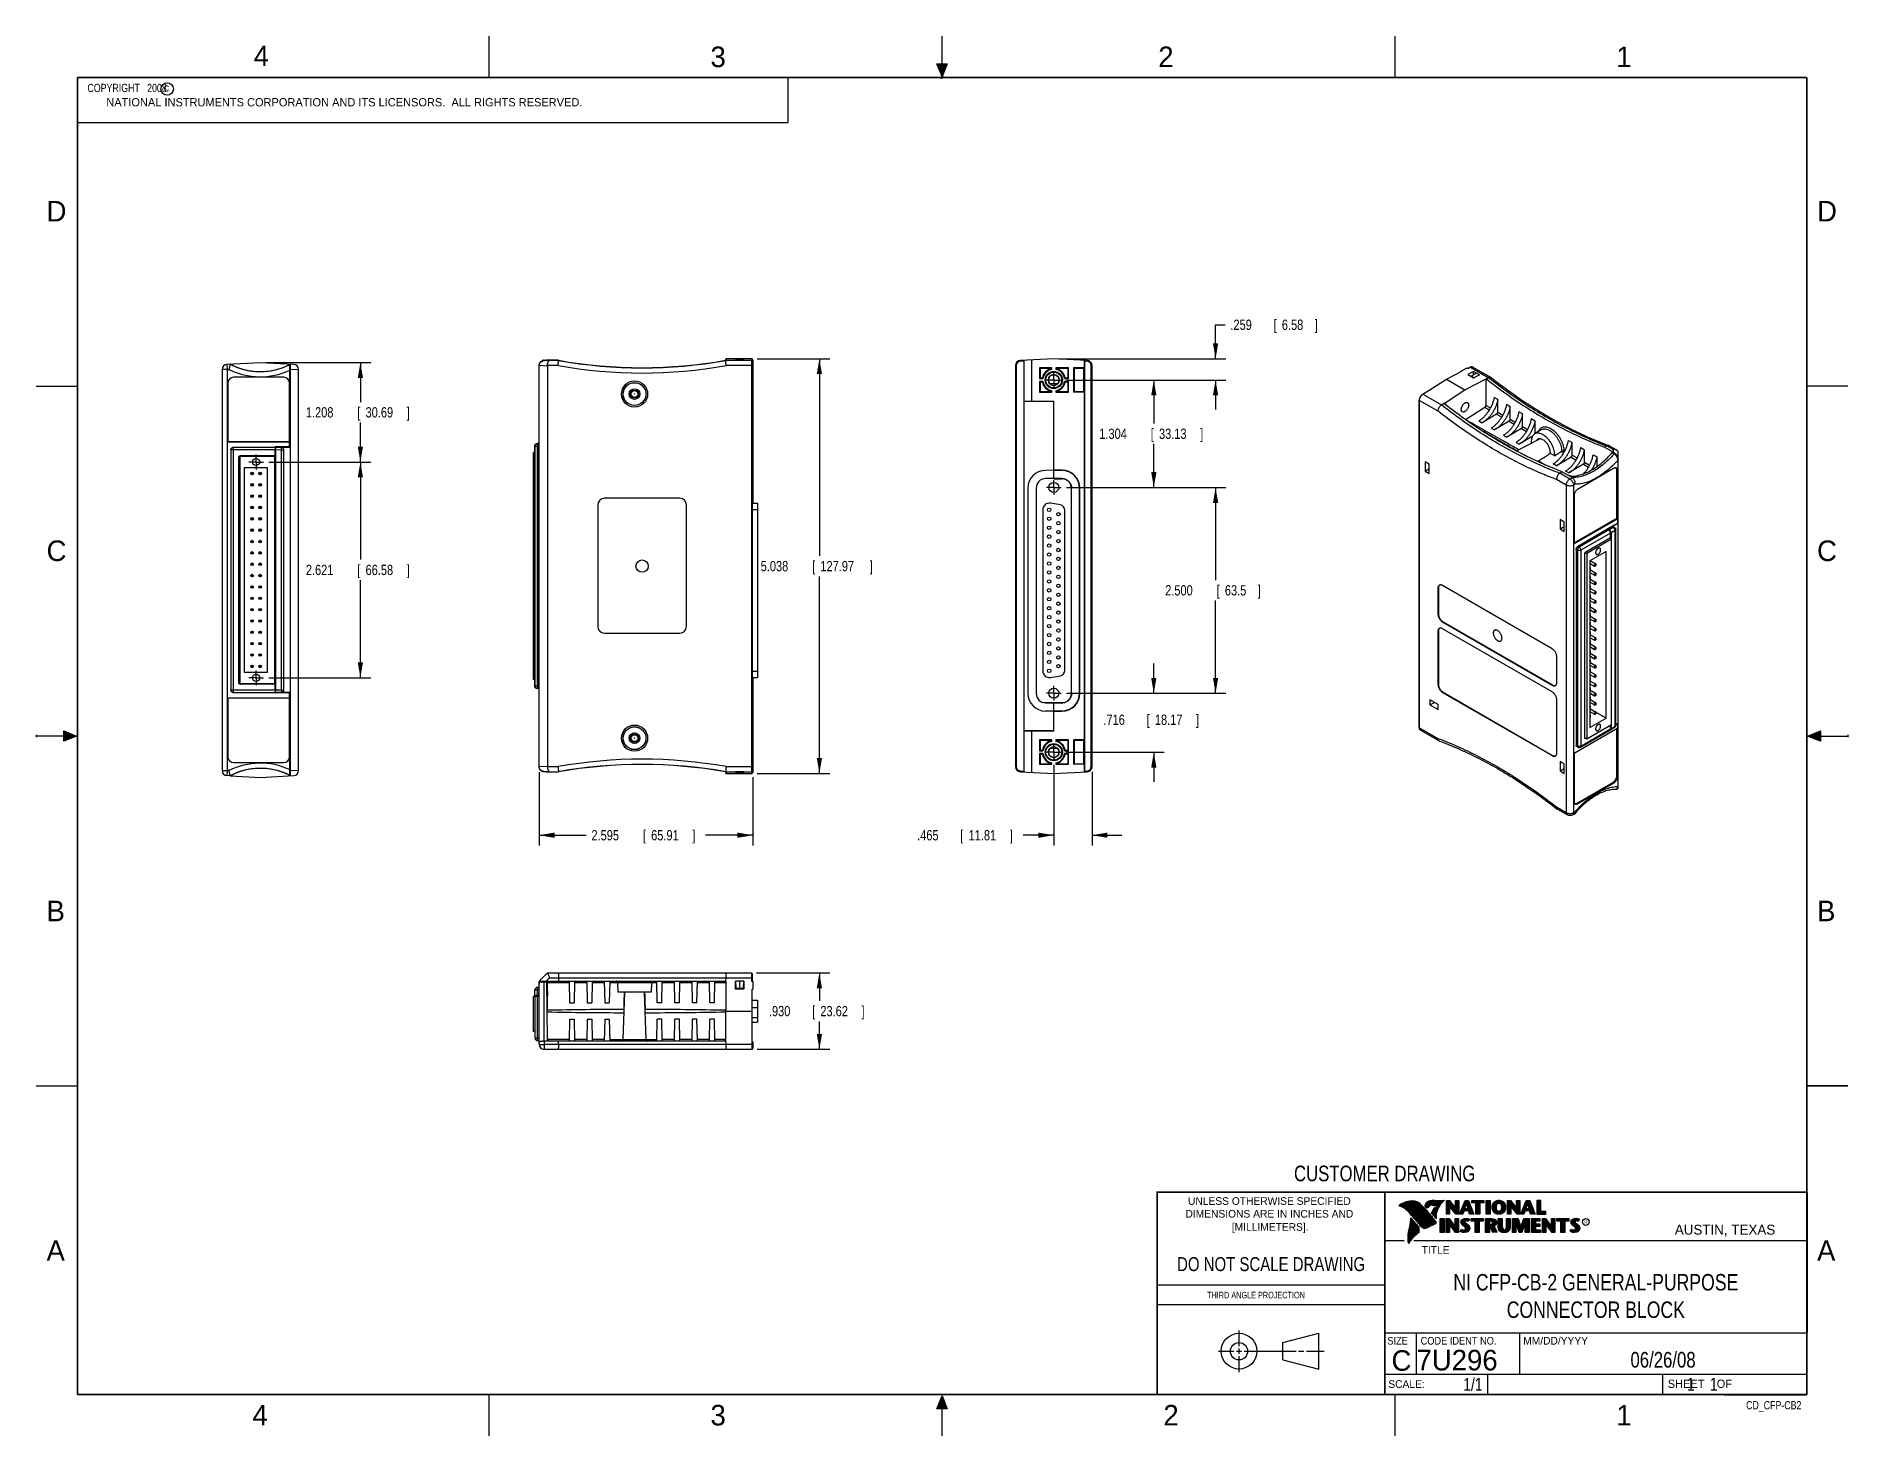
# Model space of a CAD drawing. Header units: inches. Extents: x 0 to 22, y 0 to 17.
import ezdxf
from ezdxf.enums import TextEntityAlignment as Align

# ---------------------------------------------------------------- set-up
doc = ezdxf.new("R2010")
doc.units = ezdxf.units.IN
doc.header["$LTSCALE"] = 1.21
doc.header["$MEASUREMENT"] = 0
doc.linetypes.add('CENTER', pattern=[0.6, 0.375, -0.075, 0.075, -0.075])
doc.layers.get('0').update_dxf_attribs({"linetype": 'CONTINUOUS'})
doc.layers.add('DEFAULT_1', color=7, linetype='CENTER')
doc.layers.add('DIMENSIONS', color=7, linetype='CONTINUOUS')
doc.styles.get("Standard").update_dxf_attribs({"font": 'txt', "width": 0.8})
doc.dimstyles.new('DIMSTYLE_1', dxfattribs={"dimtxt": 0.125, "dimasz": 0.1875, "dimexe": 0.18, "dimexo": 0.0625, "dimgap": 0.09, "dimtad": 0, "dimtih": 1, "dimtoh": 1, "dimdec": 3, "dimzin": 4, "dimdsep": 46, "dimtxsty": 'STANDARD', "dimblk": '_FILLED', "dimblk1": '_FILLED', "dimblk2": '_FILLED', "dimcen": 0.09, "dimadec": 0, "dimazin": 0, "dimtp": 0.01, "dimtm": 0.01, "dimtfac": 1, "dimtdec": 3, "dimtofl": 0, "dimtmove": 0, "dimatfit": 3, "dimldrblk": '_FILLED', "dimfxl": 1, "dimtolj": 1, "dimtzin": 4, "dimarcsym": 0})

msp = doc.modelspace()

# ---------------------------------------------------------------- texts
at = {"color": 2, "linetype": 'CONTINUOUS'}
for s, height, p in [('4', 0.25, (2.64, 16.6369)), ('3', 0.25, (8.1875, 16.625)), ('2', 0.25, (13.625, 16.625)), ('1', 0.25, (19.1875, 16.625)), ('c', 0.1, (1.5463, 16.328)), ('NATIONAL INSTRUMENTS CORPORATION AND ITS LICENSORS.  ALL RIGHTS RESERVED.', 0.1, (0.851, 16.1482)), ('D', 0.25, (0.125, 14.75)), ('D', 0.25, (21.625, 14.75)), ('C', 0.25, (0.125, 10.625)), ('C', 0.25, (21.625, 10.625)), ('B', 0.25, (0.125, 6.25)), ('B', 0.25, (21.625, 6.25)), ('R', 0.0418, (18.7972, 2.5749)), ('AUSTIN, TEXAS', 0.121576, (19.898, 2.4426)), ('A', 0.25, (0.125, 2.125)), ('TITLE', 0.093, (16.8235, 2.21)), ('A', 0.25, (21.625, 2.125)), ('MM/DD/YYYY', 0.093, (18.0565, 1.1072)), ('SCALE:', 0.093, (16.4187, 0.5815)), ('SHEET    OF', 0.1, (19.8121, 0.5815)), ('4', 0.25, (2.625, 0.125)), ('3', 0.25, (8.1875, 0.125)), ('2', 0.25, (13.6875, 0.125)), ('1', 0.25, (19.1875, 0.125))]:
    msp.add_text(s, height=height, dxfattribs=at).set_placement(p)
at = {"color": 7, "linetype": 'CONTINUOUS', "width": 0.8}
for s, height, p in [('CUSTOMER DRAWING', 0.19, (16.3742, 3.0911)), ('DO NOT SCALE DRAWING', 0.17, (14.9953, 1.9998))]:
    msp.add_text(s, height=height, dxfattribs=at).set_placement(p, align=Align.CENTER)
at = {"color": 2, "linetype": 'CONTINUOUS'}
for s, p in [('UNLESS OTHERWISE SPECIFIED', (14.9742, 2.8049)), ('DIMENSIONS ARE IN INCHES AND', (14.9742, 2.6501)), ('[MILLIMETERS].', (14.9844, 2.4899))]:
    msp.add_text(s, height=0.093, dxfattribs=at).set_placement(p, align=Align.CENTER)
for s, height, width, p in [('THIRD ANGLE PROJECTION', 0.08, 0.8, (14.2178, 1.6686)), ('SIZE', 0.093, 0.9, (16.407, 1.1072)), ('CODE IDENT NO.', 0.093, 0.9, (16.8114, 1.1072))]:
    msp.add_text(s, height=height, dxfattribs=dict(at, width=width)).set_placement(p)
at = {"color": 7, "linetype": 'CONTINUOUS'}
msp.add_text('C', height=0.25, dxfattribs=at).set_placement((16.5785, 0.7893), align=Align.CENTER)
msp.add_text('7U296', height=0.25, dxfattribs=at).set_placement((16.7614, 0.7941))
at = {"color": 7, "linetype": 'CONTINUOUS', "width": 0.8}
msp.add_text('1/1', height=0.15625, dxfattribs=at).set_placement((17.5623, 0.5469), align=Align.RIGHT)
at = {"color": 2, "linetype": 'CONTINUOUS', "width": 0.8}
msp.add_text('CD_CFP-CB2', height=0.1, dxfattribs=at).set_placement((21.4352, 0.3213), align=Align.RIGHT)
at = {"color": 2, "linetype": 'CONTINUOUS', "insert": (0.5624, 16.4219), "char_height": 0.1, "width": 1.44, "attachment_point": 1}
msp.add_mtext('  COPYRIGHT   2008', dxfattribs=at)
at = {"color": 7, "linetype": 'CONTINUOUS'}
for s, insert, char_height, width, attachment_point in [('NI CFP-CB-2 GENERAL-PURPOSE\\PCONNECTOR BLOCK', (18.9387, 1.9646), 0.2, 4.32, 2), ('06/26/08 ', (19.755, 1.0181), 0.19, 1.368, 2), ('     1    1', (19.8125, 0.7031), 0.15625, 1.375, 1)]:
    msp.add_mtext(s, dxfattribs=dict(at, insert=insert, char_height=char_height, width=width, attachment_point=attachment_point))

# ---------------------------------------------------------------- blocks, each defined once
blk = doc.blocks.new('_FILLED')
at = {"color": 0, "linetype": 'BYBLOCK'}
blk.add_solid([(0, 0), (-1, 0.17), (-1, -0.17)], dxfattribs=at)
blk = doc.blocks.new('*D0')
at = {"layer": 'DIMENSIONS', "color": 2, "linetype": 'CONTINUOUS'}
for p, q in [((8.754, 13.083), (9.635, 13.083)), ((9.51, 13.083), (9.51, 10.689)), ((9.51, 8.045), (9.51, 10.439)), ((8.754, 8.045), (9.635, 8.045))]:
    blk.add_line(p, q, dxfattribs=at)
at = {"layer": 'DIMENSIONS', "color": 2, "linetype": 'CONTINUOUS', "xscale": 0.1875, "yscale": 0.1875, "zscale": 0.1875}
for p, rotation in [((9.51, 13.083), 90), ((9.51, 8.045), 270)]:
    blk.add_blockref('_FILLED', p, dxfattribs=dict(at, rotation=rotation))
at = {"layer": 'DIMENSIONS', "color": 2, "linetype": 'CONTINUOUS', "width": 0.8}
for s, p in [('5.038', (8.797, 10.501)), ('[', (9.422, 10.501)), ('127.97', (9.522, 10.501)), (']', (10.122, 10.501))]:
    blk.add_text(s, height=0.125, dxfattribs=at).set_placement(p)
blk = doc.blocks.new('*D1')
at = {"layer": 'DIMENSIONS', "color": 2, "linetype": 'CONTINUOUS'}
for p, q in [((6.107, 8.062), (6.107, 7.17)), ((8.702, 8.001), (8.702, 7.17)), ((6.107, 7.295), (6.679, 7.295)), ((8.702, 7.295), (8.129, 7.295))]:
    blk.add_line(p, q, dxfattribs=at)
at = {"layer": 'DIMENSIONS', "color": 2, "linetype": 'CONTINUOUS', "xscale": 0.1875, "yscale": 0.1875, "zscale": 0.1875, "rotation": 180}
blk.add_blockref('_FILLED', (6.107, 7.295), dxfattribs=at)
at = {"layer": 'DIMENSIONS', "color": 2, "linetype": 'CONTINUOUS', "xscale": 0.1875, "yscale": 0.1875, "zscale": 0.1875}
blk.add_blockref('_FILLED', (8.702, 7.295), dxfattribs=at)
at = {"layer": 'DIMENSIONS', "color": 2, "linetype": 'CONTINUOUS', "width": 0.8}
for s, p in [('2.595', (6.742, 7.232)), ('[', (7.367, 7.232)), ('65.91', (7.467, 7.232)), (']', (7.967, 7.232))]:
    blk.add_text(s, height=0.125, dxfattribs=at).set_placement(p)
blk = doc.blocks.new('*D2')
at = {"layer": 'DIMENSIONS', "color": 2, "linetype": 'CONTINUOUS'}
for p, q in [((8.747, 5.624), (9.635, 5.624)), ((9.51, 5.624), (9.51, 5.284)), ((9.51, 4.694), (9.51, 5.034)), ((8.754, 4.694), (9.635, 4.694))]:
    blk.add_line(p, q, dxfattribs=at)
at = {"layer": 'DIMENSIONS', "color": 2, "linetype": 'CONTINUOUS', "xscale": 0.1875, "yscale": 0.1875, "zscale": 0.1875}
for p, rotation in [((9.51, 5.624), 90), ((9.51, 4.694), 270)]:
    blk.add_blockref('_FILLED', p, dxfattribs=dict(at, rotation=rotation))
at = {"layer": 'DIMENSIONS', "color": 2, "linetype": 'CONTINUOUS', "width": 0.8}
for s, p in [('.930', (8.897, 5.096)), ('[', (9.422, 5.096)), ('23.62', (9.522, 5.096)), (']', (10.022, 5.096))]:
    blk.add_text(s, height=0.125, dxfattribs=at).set_placement(p)
blk = doc.blocks.new('*D3')
at = {"layer": 'DIMENSIONS', "color": 2, "linetype": 'CONTINUOUS'}
for p, q in [((14.321, 13.083), (14.321, 13.495)), ((14.321, 13.495), (14.439, 13.495)), ((12.419, 13.083), (14.446, 13.083)), ((12.509, 12.824), (14.446, 12.824)), ((14.321, 12.824), (14.321, 12.464))]:
    blk.add_line(p, q, dxfattribs=at)
at = {"layer": 'DIMENSIONS', "color": 2, "linetype": 'CONTINUOUS', "xscale": 0.1875, "yscale": 0.1875, "zscale": 0.1875}
for p, rotation in [((14.321, 13.083), 270), ((14.321, 12.824), 90)]:
    blk.add_blockref('_FILLED', p, dxfattribs=dict(at, rotation=rotation))
at = {"layer": 'DIMENSIONS', "color": 2, "linetype": 'CONTINUOUS', "width": 0.8}
for s, p in [('.259', (14.501, 13.433)), ('[', (15.026, 13.433)), ('6.58', (15.126, 13.433)), (']', (15.526, 13.433))]:
    blk.add_text(s, height=0.125, dxfattribs=at).set_placement(p)
blk = doc.blocks.new('*D4')
at = {"layer": 'DIMENSIONS', "color": 2, "linetype": 'CONTINUOUS'}
for p, q in [((12.509, 12.824), (13.696, 12.824)), ((13.571, 12.824), (13.571, 12.297)), ((13.571, 11.519), (13.571, 12.047)), ((12.509, 11.519), (13.696, 11.519))]:
    blk.add_line(p, q, dxfattribs=at)
at = {"layer": 'DIMENSIONS', "color": 2, "linetype": 'CONTINUOUS', "xscale": 0.1875, "yscale": 0.1875, "zscale": 0.1875}
for p, rotation in [((13.571, 12.824), 90), ((13.571, 11.519), 270)]:
    blk.add_blockref('_FILLED', p, dxfattribs=dict(at, rotation=rotation))
at = {"layer": 'DIMENSIONS', "color": 2, "linetype": 'CONTINUOUS', "width": 0.8}
for s, p in [('1.304', (12.909, 12.109)), ('[', (13.534, 12.109)), ('33.13', (13.634, 12.109)), (']', (14.134, 12.109))]:
    blk.add_text(s, height=0.125, dxfattribs=at).set_placement(p)
blk = doc.blocks.new('*D5')
at = {"layer": 'DIMENSIONS', "color": 2, "linetype": 'CONTINUOUS'}
for p, q in [((12.509, 11.519), (14.446, 11.519)), ((14.321, 11.519), (14.321, 10.394)), ((14.321, 9.019), (14.321, 10.144)), ((12.509, 9.019), (14.446, 9.019))]:
    blk.add_line(p, q, dxfattribs=at)
at = {"layer": 'DIMENSIONS', "color": 2, "linetype": 'CONTINUOUS', "xscale": 0.1875, "yscale": 0.1875, "zscale": 0.1875}
for p, rotation in [((14.321, 11.519), 90), ((14.321, 9.019), 270)]:
    blk.add_blockref('_FILLED', p, dxfattribs=dict(at, rotation=rotation))
at = {"layer": 'DIMENSIONS', "color": 2, "linetype": 'CONTINUOUS', "width": 0.8}
for s, p in [('2.500', (13.709, 10.207)), ('[', (14.334, 10.207)), ('63.5', (14.434, 10.207)), (']', (14.834, 10.207))]:
    blk.add_text(s, height=0.125, dxfattribs=at).set_placement(p)
blk = doc.blocks.new('*D6')
at = {"layer": 'DIMENSIONS', "color": 2, "linetype": 'CONTINUOUS'}
for p, q in [((13.571, 9.019), (13.571, 9.379)), ((12.509, 9.019), (13.696, 9.019)), ((12.509, 8.304), (13.696, 8.304)), ((13.571, 8.304), (13.571, 7.944))]:
    blk.add_line(p, q, dxfattribs=at)
at = {"layer": 'DIMENSIONS', "color": 2, "linetype": 'CONTINUOUS', "xscale": 0.1875, "yscale": 0.1875, "zscale": 0.1875}
for p, rotation in [((13.571, 9.019), 270), ((13.571, 8.304), 90)]:
    blk.add_blockref('_FILLED', p, dxfattribs=dict(at, rotation=rotation))
at = {"layer": 'DIMENSIONS', "color": 2, "linetype": 'CONTINUOUS', "width": 0.8}
for s, p in [('.716', (12.959, 8.635)), ('[', (13.484, 8.635)), ('18.17', (13.584, 8.635)), (']', (14.084, 8.635))]:
    blk.add_text(s, height=0.125, dxfattribs=at).set_placement(p)
blk = doc.blocks.new('*D7')
at = {"layer": 'DIMENSIONS', "color": 2, "linetype": 'CONTINUOUS'}
for p, q in [((12.356, 8.151), (12.356, 7.17)), ((12.821, 8.066), (12.821, 7.17)), ((12.356, 7.295), (11.984, 7.295)), ((12.821, 7.295), (13.181, 7.295))]:
    blk.add_line(p, q, dxfattribs=at)
at = {"layer": 'DIMENSIONS', "color": 2, "linetype": 'CONTINUOUS', "xscale": 0.1875, "yscale": 0.1875, "zscale": 0.1875}
blk.add_blockref('_FILLED', (12.356, 7.295), dxfattribs=at)
at = {"layer": 'DIMENSIONS', "color": 2, "linetype": 'CONTINUOUS', "xscale": 0.1875, "yscale": 0.1875, "zscale": 0.1875, "rotation": 180}
blk.add_blockref('_FILLED', (12.821, 7.295), dxfattribs=at)
at = {"layer": 'DIMENSIONS', "color": 2, "linetype": 'CONTINUOUS', "width": 0.8}
for s, p in [('.465', (10.697, 7.232)), ('[', (11.222, 7.232)), ('11.81', (11.322, 7.232)), (']', (11.822, 7.232))]:
    blk.add_text(s, height=0.125, dxfattribs=at).set_placement(p)
blk = doc.blocks.new('*D8')
at = {"layer": 'DIMENSIONS', "color": 2, "linetype": 'CONTINUOUS'}
for p, q in [((2.784, 13.036), (4.061, 13.036)), ((3.936, 13.036), (3.936, 12.557)), ((3.936, 11.828), (3.936, 12.307)), ((2.823, 11.828), (4.061, 11.828))]:
    blk.add_line(p, q, dxfattribs=at)
at = {"layer": 'DIMENSIONS', "color": 2, "linetype": 'CONTINUOUS', "xscale": 0.1875, "yscale": 0.1875, "zscale": 0.1875}
for p, rotation in [((3.936, 13.036), 90), ((3.936, 11.828), 270)]:
    blk.add_blockref('_FILLED', p, dxfattribs=dict(at, rotation=rotation))
at = {"layer": 'DIMENSIONS', "color": 2, "linetype": 'CONTINUOUS', "width": 0.8}
for s, p in [('1.208', (3.274, 12.369)), ('[', (3.899, 12.369)), ('30.69', (3.999, 12.369)), (']', (4.499, 12.369))]:
    blk.add_text(s, height=0.125, dxfattribs=at).set_placement(p)
blk = doc.blocks.new('*D9')
at = {"layer": 'DIMENSIONS', "color": 2, "linetype": 'CONTINUOUS'}
for p, q in [((2.823, 11.828), (4.061, 11.828)), ((3.936, 11.828), (3.936, 10.642)), ((3.936, 9.207), (3.936, 10.392)), ((2.823, 9.207), (4.061, 9.207))]:
    blk.add_line(p, q, dxfattribs=at)
at = {"layer": 'DIMENSIONS', "color": 2, "linetype": 'CONTINUOUS', "xscale": 0.1875, "yscale": 0.1875, "zscale": 0.1875}
for p, rotation in [((3.936, 11.828), 90), ((3.936, 9.207), 270)]:
    blk.add_blockref('_FILLED', p, dxfattribs=dict(at, rotation=rotation))
at = {"layer": 'DIMENSIONS', "color": 2, "linetype": 'CONTINUOUS', "width": 0.8}
for s, p in [('2.621', (3.274, 10.455)), ('[', (3.899, 10.455)), ('66.58', (3.999, 10.455)), (']', (4.499, 10.455))]:
    blk.add_text(s, height=0.125, dxfattribs=at).set_placement(p)

# ---------------------------------------------------------------- dimensions: what is measured, and where the dimension line sits
at = {"layer": 'DIMENSIONS', "color": 2, "linetype": 'CONTINUOUS'}
for base, p1, p2, angle, picture, middle in [((14.3213, 13.083), (12.5089, 12.8238), (12.4188, 13.083), 90, '*D3', (15.0638, 13.4955)), ((3.9363, 13.0359), (2.8227, 11.8278), (2.7838, 13.0359), 90, '*D8', (3.9363, 12.4318)), ((9.5099, 8.0447), (8.7543, 13.083), (8.7543, 8.0447), 270, '*D0', (9.5099, 10.5638)), ((13.5713, 11.5194), (12.5089, 12.8238), (12.5089, 11.5194), 270, '*D4', (13.5713, 12.1716)), ((3.9363, 9.2065), (2.8227, 11.8278), (2.8227, 9.2065), 270, '*D9', (3.9363, 10.5171)), ((14.3213, 9.0194), (12.5089, 11.5194), (12.5089, 9.0194), 270, '*D5', (14.3213, 10.2694)), ((13.5713, 8.3038), (12.5089, 9.0194), (12.5089, 8.3038), 270, '*D6', (13.5713, 8.6975)), ((12.3563, 7.2947), (12.8213, 8.0659), (12.3563, 8.1512), 180, '*D7', (11.3094, 7.2947)), ((9.5099, 5.6236), (8.7543, 4.6936), (8.7467, 5.6236), 90, '*D2', (9.5099, 5.1586))]:
    dim = msp.add_linear_dim(base=base, p1=p1, p2=p2, angle=angle, dimstyle='DIMSTYLE_1', dxfattribs=at)
    dim.commit()
    dim.dimension.update_dxf_attribs({"geometry": picture, "text_midpoint": middle, "dimtype": 160})
dim = msp.add_linear_dim(base=(8.7018, 7.2947), p1=(6.1068, 8.0616), p2=(8.7018, 8.0013), dimstyle='DIMSTYLE_1', dxfattribs=at)
dim.commit()
dim.dimension.update_dxf_attribs({"geometry": '*D1', "text_midpoint": (7.4043, 7.2947), "dimtype": 160})

# ---------------------------------------------------------------- hatches: boundary and pattern name
at = {"linetype": 'CONTINUOUS'}
for points in [[(11, 16.51), (10.9375, 16.6663), (11.0625, 16.6663)], [(0.3337, 8.5625), (0.49, 8.5), (0.3337, 8.4375)], [(21.6663, 8.5625), (21.6663, 8.4375), (21.51, 8.5)], [(10.9375, 0.3287), (11, 0.485), (11.0625, 0.3287)]]:
    msp.add_hatch(color=2, dxfattribs=at).paths.add_polyline_path(points)

# ---------------------------------------------------------------- linework, layer by layer
at = {"color": 2, "linetype": 'CONTINUOUS'}
for p, q in [((5.5, 16.5), (5.5, 17)), ((11, 16.485), (11, 17)), ((16.5, 16.5), (16.5, 17)), ((11, 16.51), (10.9375, 16.6663)), ((10.9375, 16.6663), (11.0625, 16.6663)), ((11.015, 16.515), (10.985, 16.485)), ((10.985, 16.485), (11, 16.515)), ((11.0625, 16.6663), (11, 16.51)), ((11, 16.485), (11.015, 16.515)), ((0.4999, 16.5), (9.1249, 16.5)), ((0.4999, 16.5), (0.4999, 15.9531)), ((9.1249, 16.5), (9.1249, 15.9531)), ((0.4999, 15.9531), (9.1249, 15.9531)), ((0, 12.75), (0.5, 12.75)), ((22, 12.75), (21.5, 12.75)), ((0, 8.515), (0, 8.485)), ((0.49, 8.5), (0, 8.5)), ((0.3337, 8.4375), (0.3337, 8.5625)), ((0.3337, 8.5625), (0.49, 8.5)), ((0.49, 8.5), (0.3337, 8.4375)), ((21.51, 8.5), (21.6663, 8.5625)), ((21.51, 8.5), (22, 8.5)), ((21.6663, 8.4375), (21.51, 8.5)), ((21.6663, 8.5625), (21.6663, 8.4375)), ((22, 8.515), (22, 8.485)), ((0, 4.25), (0.5, 4.25)), ((16.3737, 2.9596), (21.5037, 2.9596)), ((16.3737, 2.9596), (16.3737, 1.2496)), ((16.375, 2.96), (21.5, 2.96)), ((21.5037, 2.9596), (21.5037, 1.2496)), ((16.5578, 2.796), (16.5578, 2.7989)), ((16.5646, 2.7936), (16.5646, 2.8033)), ((16.5714, 2.7909), (16.5714, 2.8075)), ((16.5782, 2.788), (16.5782, 2.8116)), ((16.5851, 2.7849), (16.5851, 2.8154)), ((16.5919, 2.7815), (16.5919, 2.819)), ((16.5987, 2.7778), (16.5987, 2.8221)), ((16.6055, 2.7738), (16.6055, 2.8249)), ((16.6124, 2.7696), (16.6124, 2.8276)), ((16.6192, 2.765), (16.6192, 2.8301)), ((16.626, 2.7601), (16.626, 2.8325)), ((16.6329, 2.7549), (16.6329, 2.8347)), ((16.6397, 2.7492), (16.6397, 2.8367)), ((16.6465, 2.7431), (16.6465, 2.8386)), ((16.6533, 2.7366), (16.6533, 2.8403)), ((16.6602, 2.7295), (16.6602, 2.8419)), ((16.667, 2.7221), (16.667, 2.8435)), ((16.6738, 2.7146), (16.6738, 2.8449)), ((16.6806, 2.707), (16.6806, 2.8459)), ((16.6875, 2.6995), (16.6875, 2.8467)), ((16.7939, 2.533), (16.6919, 2.6489)), ((16.6943, 2.6918), (16.6943, 2.8472)), ((16.7011, 2.6841), (16.7011, 2.8474)), ((16.708, 2.6764), (16.708, 2.8474)), ((16.7148, 2.6685), (16.7148, 2.847)), ((16.7216, 2.6607), (16.7216, 2.8465)), ((16.7284, 2.6527), (16.7284, 2.8456)), ((16.7353, 2.6447), (16.7353, 2.8445)), ((16.7421, 2.6366), (16.7421, 2.8431)), ((16.7489, 2.6285), (16.7489, 2.8417)), ((16.7557, 2.6204), (16.7557, 2.84)), ((16.7626, 2.6125), (16.7626, 2.8378)), ((16.7694, 2.6046), (16.7694, 2.8352)), ((16.7762, 2.5968), (16.7762, 2.8321)), ((16.7831, 2.5891), (16.7831, 2.8284)), ((16.7899, 2.5815), (16.7899, 2.8242)), ((16.7967, 2.5739), (16.7967, 2.8193)), ((16.8035, 2.5665), (16.8035, 2.8136)), ((16.8104, 2.5591), (16.8104, 2.807)), ((16.8172, 2.5519), (16.8172, 2.7996)), ((16.824, 2.5447), (16.824, 2.7924)), ((16.8308, 2.5375), (16.8308, 2.7853)), ((16.8377, 2.5314), (16.8377, 2.7781)), ((16.8445, 2.5262), (16.8445, 2.7709)), ((16.8513, 2.523), (16.8513, 2.7637)), ((16.8581, 2.5224), (16.8581, 2.7565)), ((16.8864, 2.7664), (16.8632, 2.7937)), ((16.865, 2.5241), (16.865, 2.7493)), ((16.8877, 2.7723), (16.8682, 2.7952)), ((16.8718, 2.791), (16.8718, 2.8085)), ((16.8718, 2.527), (16.8718, 2.7421)), ((16.8786, 2.783), (16.8786, 2.8206)), ((16.8786, 2.5298), (16.8786, 2.7348)), ((16.8855, 2.7749), (16.8855, 2.8281)), ((16.8855, 2.5327), (16.8855, 2.727)), ((16.8923, 2.7747), (16.8923, 2.8335)), ((16.8923, 2.5356), (16.8923, 2.7187)), ((16.8991, 2.7788), (16.8991, 2.8375)), ((16.8991, 2.5385), (16.8991, 2.7104)), ((16.9059, 2.7837), (16.9059, 2.8408)), ((16.9059, 2.5415), (16.9059, 2.7022)), ((16.9128, 2.7896), (16.9128, 2.8436)), ((16.9128, 2.5446), (16.9128, 2.6939)), ((16.9196, 2.7966), (16.9196, 2.8459)), ((16.9196, 2.5477), (16.9196, 2.6856)), ((16.9264, 2.8018), (16.9264, 2.8477)), ((16.9264, 2.5508), (16.9264, 2.6774)), ((16.9332, 2.8053), (16.9332, 2.849)), ((16.9332, 2.554), (16.9332, 2.6691)), ((16.9401, 2.8077), (16.9401, 2.8499)), ((16.9401, 2.5573), (16.9401, 2.6608)), ((16.9616, 2.6797), (16.9434, 2.7005)), ((16.9469, 2.8082), (16.9469, 2.8509)), ((16.9469, 2.5606), (16.9469, 2.6526)), ((16.9653, 2.6828), (16.9492, 2.7013)), ((16.9537, 2.8069), (16.9537, 2.8518)), ((16.9537, 2.696), (16.9537, 2.7109)), ((16.9537, 2.5639), (16.9537, 2.6443)), ((16.9606, 2.8048), (16.9606, 2.8525)), ((16.9606, 2.6882), (16.9606, 2.7266)), ((16.9674, 2.8034), (16.9674, 2.8531)), ((16.9674, 2.6802), (16.9674, 2.7444)), ((16.9742, 2.8027), (16.9742, 2.8536)), ((16.9742, 2.672), (16.9742, 2.7568)), ((16.981, 2.8023), (16.981, 2.854)), ((16.981, 2.664), (16.981, 2.7634)), ((16.9838, 2.8589), (17.0997, 2.8607)), ((16.9839, 2.8541), (17.087, 2.8557)), ((16.9879, 2.802), (16.9879, 2.8542)), ((16.9879, 2.6563), (16.9879, 2.7665)), ((16.999, 2.637), (16.9946, 2.6418)), ((16.9947, 2.8019), (16.9947, 2.8543)), ((16.9947, 2.6748), (16.9947, 2.7683)), ((17.0015, 2.8005), (17.0015, 2.8544)), ((17.0015, 2.7195), (17.0015, 2.7694)), ((17.0083, 2.7963), (17.0083, 2.8545)), ((17.0083, 2.7388), (17.0083, 2.7698)), ((17.0152, 2.755), (17.0152, 2.8546)), ((17.022, 2.7691), (17.022, 2.8547)), ((17.0288, 2.7817), (17.0288, 2.8548)), ((17.0357, 2.7931), (17.0357, 2.8549)), ((17.0425, 2.8035), (17.0425, 2.855)), ((17.0493, 2.8131), (17.0493, 2.8551)), ((17.0561, 2.822), (17.0561, 2.8552)), ((17.063, 2.8303), (17.063, 2.8553)), ((17.0698, 2.8381), (17.0698, 2.8554)), ((17.0766, 2.8454), (17.0766, 2.8555)), ((17.1243, 2.8592), (17.1609, 2.8592)), ((17.1243, 2.6915), (17.1243, 2.8592)), ((17.1637, 2.6915), (17.1243, 2.6915)), ((17.1291, 2.8543), (17.1585, 2.8543)), ((17.1291, 2.6963), (17.1291, 2.8543)), ((17.1589, 2.6963), (17.1291, 2.6963)), ((17.1381, 2.6963), (17.1381, 2.8543)), ((17.1447, 2.6963), (17.1447, 2.8543)), ((17.1514, 2.6963), (17.1514, 2.8543)), ((17.1589, 2.8042), (17.1581, 2.8543)), ((17.1585, 2.8543), (17.2383, 2.7492)), ((17.2418, 2.6963), (17.1589, 2.8042)), ((17.1589, 2.8042), (17.1589, 2.6963)), ((17.1609, 2.8592), (17.2334, 2.7636)), ((17.2395, 2.6915), (17.1637, 2.7899)), ((17.1637, 2.7899), (17.1637, 2.6915)), ((17.1648, 2.7965), (17.1648, 2.8461)), ((17.1714, 2.7879), (17.1714, 2.8373)), ((17.1781, 2.7792), (17.1781, 2.8285)), ((17.1848, 2.7705), (17.1848, 2.8197)), ((17.1915, 2.7618), (17.1915, 2.8109)), ((17.1981, 2.7531), (17.1981, 2.8021)), ((17.2048, 2.7445), (17.2048, 2.7933)), ((17.2115, 2.7358), (17.2115, 2.7845)), ((17.2182, 2.7271), (17.2182, 2.7757)), ((17.2248, 2.7184), (17.2248, 2.7669)), ((17.2315, 2.7098), (17.2315, 2.7581)), ((17.2334, 2.8592), (17.2732, 2.8592)), ((17.2334, 2.7636), (17.2334, 2.8592)), ((17.2382, 2.7011), (17.2383, 2.7492)), ((17.2383, 2.8543), (17.2684, 2.8543)), ((17.2383, 2.7492), (17.2383, 2.8543)), ((17.2732, 2.6915), (17.2395, 2.6915)), ((17.2684, 2.6963), (17.2418, 2.6963)), ((17.2449, 2.6963), (17.2449, 2.8543)), ((17.2515, 2.6963), (17.2515, 2.8543)), ((17.2582, 2.6963), (17.2582, 2.8543)), ((17.2649, 2.6963), (17.2649, 2.8543)), ((17.2684, 2.8543), (17.2684, 2.6963)), ((17.2732, 2.8592), (17.2732, 2.6915)), ((17.2831, 2.6915), (17.3516, 2.8591)), ((17.3228, 2.6915), (17.2831, 2.6915)), ((17.2903, 2.6964), (17.3548, 2.8542)), ((17.3195, 2.6964), (17.2903, 2.6964)), ((17.2983, 2.6964), (17.2983, 2.7158)), ((17.3049, 2.6964), (17.3049, 2.7322)), ((17.3116, 2.6964), (17.3116, 2.7485)), ((17.3183, 2.6964), (17.3183, 2.7648)), ((17.3356, 2.7364), (17.3195, 2.6964)), ((17.3388, 2.7316), (17.3228, 2.6915)), ((17.325, 2.7101), (17.325, 2.7812)), ((17.3316, 2.7267), (17.3316, 2.7975)), ((17.394, 2.7364), (17.3356, 2.7364)), ((17.3383, 2.7364), (17.3383, 2.8138)), ((17.3905, 2.7316), (17.3388, 2.7316)), ((17.3409, 2.7533), (17.3624, 2.8228)), ((17.389, 2.7533), (17.3409, 2.7533)), ((17.345, 2.7666), (17.345, 2.8302)), ((17.345, 2.7364), (17.345, 2.7533)), ((17.3475, 2.7581), (17.3659, 2.8179)), ((17.3827, 2.7581), (17.3475, 2.7581)), ((17.3516, 2.8591), (17.3938, 2.8591)), ((17.3517, 2.7882), (17.3517, 2.8465)), ((17.3517, 2.7364), (17.3517, 2.7533)), ((17.3548, 2.8542), (17.3905, 2.8542)), ((17.3583, 2.8098), (17.3583, 2.8542)), ((17.3583, 2.7364), (17.3583, 2.7533)), ((17.3624, 2.8228), (17.3701, 2.8228)), ((17.365, 2.8228), (17.365, 2.8542)), ((17.365, 2.7364), (17.365, 2.7533)), ((17.3659, 2.8179), (17.3664, 2.8179)), ((17.3664, 2.8179), (17.3827, 2.7581)), ((17.3701, 2.8228), (17.389, 2.7533)), ((17.3717, 2.817), (17.3717, 2.8542)), ((17.3717, 2.7364), (17.3717, 2.7533)), ((17.3784, 2.7925), (17.3784, 2.8542)), ((17.3784, 2.7364), (17.3784, 2.7533)), ((17.385, 2.7679), (17.385, 2.8542)), ((17.385, 2.7364), (17.385, 2.7533)), ((17.3905, 2.8542), (17.4504, 2.6964)), ((17.4039, 2.6915), (17.3905, 2.7316)), ((17.3917, 2.7364), (17.3917, 2.851)), ((17.3938, 2.8591), (17.4574, 2.6915)), ((17.4074, 2.6964), (17.394, 2.7364)), ((17.3984, 2.7232), (17.3984, 2.8334)), ((17.4574, 2.6915), (17.4039, 2.6915)), ((17.4051, 2.7034), (17.4051, 2.8158)), ((17.4504, 2.6964), (17.4074, 2.6964)), ((17.4118, 2.6964), (17.4118, 2.7982)), ((17.4184, 2.6964), (17.4184, 2.7806)), ((17.4251, 2.6964), (17.4251, 2.763)), ((17.4318, 2.6964), (17.4318, 2.7455)), ((17.4327, 2.8591), (17.5802, 2.8591)), ((17.4327, 2.8278), (17.4327, 2.8591)), ((17.481, 2.8278), (17.4327, 2.8278)), ((17.4375, 2.8542), (17.5753, 2.8542)), ((17.4375, 2.8327), (17.4375, 2.8542)), ((17.4859, 2.8327), (17.4375, 2.8327)), ((17.4385, 2.6964), (17.4385, 2.7279)), ((17.4451, 2.8327), (17.4451, 2.8542)), ((17.4451, 2.6964), (17.4451, 2.7103)), ((17.4518, 2.8327), (17.4518, 2.8542)), ((17.4585, 2.8327), (17.4585, 2.8542)), ((17.4652, 2.8327), (17.4652, 2.8542)), ((17.4718, 2.8327), (17.4718, 2.8542)), ((17.4785, 2.8327), (17.4785, 2.8542)), ((17.481, 2.6915), (17.481, 2.8278)), ((17.5318, 2.6915), (17.481, 2.6915)), ((17.4859, 2.8327), (17.4852, 2.8542)), ((17.4859, 2.6964), (17.4859, 2.8327)), ((17.5269, 2.6964), (17.4859, 2.6964)), ((17.4919, 2.6964), (17.4919, 2.8542)), ((17.4985, 2.6964), (17.4985, 2.8542)), ((17.5052, 2.6964), (17.5052, 2.8542)), ((17.5119, 2.6964), (17.5119, 2.8542)), ((17.5186, 2.6964), (17.5186, 2.8542)), ((17.5269, 2.8327), (17.5252, 2.8542)), ((17.5753, 2.8327), (17.5269, 2.8327)), ((17.5269, 2.8327), (17.5269, 2.6964)), ((17.5802, 2.8278), (17.5318, 2.8278)), ((17.5318, 2.8278), (17.5318, 2.6915)), ((17.5319, 2.8327), (17.5319, 2.8542)), ((17.5386, 2.8327), (17.5386, 2.8542)), ((17.5453, 2.8327), (17.5453, 2.8542)), ((17.5519, 2.8327), (17.5519, 2.8542)), ((17.5586, 2.8327), (17.5586, 2.8542)), ((17.5653, 2.8327), (17.5653, 2.8542)), ((17.572, 2.8327), (17.572, 2.8542)), ((17.5753, 2.8542), (17.5753, 2.8327)), ((17.5802, 2.8591), (17.5802, 2.8278)), ((17.6059, 2.8591), (17.6565, 2.8591)), ((17.6059, 2.6915), (17.6059, 2.8591)), ((17.6565, 2.6915), (17.6059, 2.6915)), ((17.6108, 2.8542), (17.6516, 2.8542)), ((17.6108, 2.6964), (17.6108, 2.8542)), ((17.6516, 2.6964), (17.6108, 2.6964)), ((17.6187, 2.6964), (17.6187, 2.8542)), ((17.6254, 2.6964), (17.6254, 2.8542)), ((17.632, 2.6964), (17.632, 2.8542)), ((17.6387, 2.6964), (17.6387, 2.8542)), ((17.6454, 2.6964), (17.6454, 2.8542)), ((17.6516, 2.8542), (17.6516, 2.6964)), ((17.6565, 2.8591), (17.6565, 2.6915)), ((17.6849, 2.7803), (17.6851, 2.7836)), ((17.6849, 2.7769), (17.6849, 2.7803)), ((17.6849, 2.7735), (17.6849, 2.7769)), ((17.6851, 2.7701), (17.6849, 2.7735)), ((17.6851, 2.7836), (17.6853, 2.7869)), ((17.6854, 2.7668), (17.6851, 2.7701)), ((17.6853, 2.7869), (17.6857, 2.7901)), ((17.6859, 2.7634), (17.6854, 2.7668)), ((17.6857, 2.7901), (17.6862, 2.7933)), ((17.6864, 2.76), (17.6859, 2.7634)), ((17.6862, 2.7933), (17.6868, 2.7964)), ((17.687, 2.7567), (17.6864, 2.76)), ((17.6868, 2.7964), (17.6876, 2.7995)), ((17.6878, 2.7535), (17.687, 2.7567)), ((17.6876, 2.7995), (17.6884, 2.8024)), ((17.6886, 2.7503), (17.6878, 2.7535)), ((17.6884, 2.8024), (17.6893, 2.8053)), ((17.6895, 2.7471), (17.6886, 2.7503)), ((17.6893, 2.8053), (17.6904, 2.8081)), ((17.6905, 2.7441), (17.6895, 2.7471)), ((17.6904, 2.8081), (17.6915, 2.8108)), ((17.6905, 2.7441), (17.6904, 2.8081)), ((17.6917, 2.7411), (17.6905, 2.7441)), ((17.6915, 2.8108), (17.6928, 2.8135)), ((17.6929, 2.7383), (17.6917, 2.7411)), ((17.6928, 2.8135), (17.6942, 2.8161)), ((17.6942, 2.7355), (17.6929, 2.7383)), ((17.6942, 2.8161), (17.6957, 2.8186)), ((17.6956, 2.7327), (17.6942, 2.7355)), ((17.6971, 2.7301), (17.6956, 2.7327)), ((17.6957, 2.8186), (17.6973, 2.8211)), ((17.6971, 2.7301), (17.6973, 2.8211)), ((17.6987, 2.7275), (17.6971, 2.7301)), ((17.6973, 2.8211), (17.699, 2.8236)), ((17.7003, 2.725), (17.6987, 2.7275)), ((17.699, 2.8236), (17.7008, 2.826)), ((17.7021, 2.7226), (17.7003, 2.725)), ((17.7008, 2.826), (17.7028, 2.8284)), ((17.704, 2.7203), (17.7021, 2.7226)), ((17.7028, 2.8284), (17.7048, 2.8307)), ((17.704, 2.7203), (17.7048, 2.8307)), ((17.706, 2.7181), (17.704, 2.7203)), ((17.7048, 2.8307), (17.707, 2.833)), ((17.708, 2.7159), (17.706, 2.7181)), ((17.707, 2.833), (17.7092, 2.8351)), ((17.7102, 2.7138), (17.708, 2.7159)), ((17.7092, 2.8351), (17.7114, 2.8372)), ((17.7102, 2.7138), (17.7114, 2.8372)), ((17.7124, 2.7119), (17.7102, 2.7138)), ((17.7114, 2.8372), (17.7138, 2.8392)), ((17.7147, 2.71), (17.7124, 2.7119)), ((17.7138, 2.8392), (17.7162, 2.841)), ((17.717, 2.7082), (17.7147, 2.71)), ((17.7162, 2.841), (17.7186, 2.8427)), ((17.717, 2.7082), (17.7186, 2.8427)), ((17.7195, 2.7066), (17.717, 2.7082)), ((17.7186, 2.8427), (17.721, 2.8444)), ((17.722, 2.705), (17.7195, 2.7066)), ((17.721, 2.8444), (17.7235, 2.8459)), ((17.7246, 2.7036), (17.722, 2.705)), ((17.7235, 2.8459), (17.7261, 2.8472)), ((17.7246, 2.7036), (17.7235, 2.8459)), ((17.7273, 2.7022), (17.7246, 2.7036)), ((17.7261, 2.8472), (17.7287, 2.8485)), ((17.7267, 2.7789), (17.7268, 2.7812)), ((17.7267, 2.7766), (17.7267, 2.7789)), ((17.7267, 2.7743), (17.7267, 2.7766)), ((17.7268, 2.772), (17.7267, 2.7743)), ((17.7268, 2.7812), (17.7269, 2.7835)), ((17.7269, 2.7696), (17.7268, 2.772)), ((17.7269, 2.7835), (17.727, 2.7857)), ((17.727, 2.7673), (17.7269, 2.7696)), ((17.727, 2.7857), (17.7272, 2.7879)), ((17.7272, 2.765), (17.727, 2.7673)), ((17.7272, 2.7879), (17.7274, 2.79)), ((17.7274, 2.7628), (17.7272, 2.765)), ((17.7301, 2.701), (17.7273, 2.7022)), ((17.7274, 2.79), (17.7276, 2.7921)), ((17.7277, 2.7606), (17.7274, 2.7628)), ((17.7276, 2.7921), (17.7279, 2.7941)), ((17.728, 2.7584), (17.7277, 2.7606)), ((17.7279, 2.7941), (17.7282, 2.7961)), ((17.7283, 2.7563), (17.728, 2.7584)), ((17.7282, 2.7961), (17.7286, 2.798)), ((17.7287, 2.7543), (17.7283, 2.7563)), ((17.7286, 2.798), (17.729, 2.7998)), ((17.7287, 2.8485), (17.7314, 2.8497)), ((17.7291, 2.7523), (17.7287, 2.7543)), ((17.729, 2.7998), (17.7294, 2.8016)), ((17.7295, 2.7503), (17.7291, 2.7523)), ((17.7294, 2.8016), (17.7299, 2.8034)), ((17.73, 2.7485), (17.7295, 2.7503)), ((17.7299, 2.8034), (17.7304, 2.8051)), ((17.7306, 2.7466), (17.73, 2.7485)), ((17.7301, 2.701), (17.7305, 2.7469)), ((17.733, 2.6999), (17.7301, 2.701)), ((17.7304, 2.8051), (17.7309, 2.8068)), ((17.7311, 2.7449), (17.7306, 2.7466)), ((17.7309, 2.8068), (17.7316, 2.8085)), ((17.731, 2.807), (17.7314, 2.8497)), ((17.7318, 2.7431), (17.7311, 2.7449)), ((17.7314, 2.8497), (17.7342, 2.8508)), ((17.7316, 2.8085), (17.7322, 2.8101)), ((17.7324, 2.7414), (17.7318, 2.7431)), ((17.7322, 2.8101), (17.7329, 2.8117)), ((17.7331, 2.7398), (17.7324, 2.7414)), ((17.7329, 2.8117), (17.7337, 2.8133)), ((17.736, 2.6989), (17.733, 2.6999)), ((17.7339, 2.7382), (17.7331, 2.7398)), ((17.7337, 2.8133), (17.7345, 2.8149)), ((17.7347, 2.7366), (17.7339, 2.7382)), ((17.7342, 2.8508), (17.737, 2.8517)), ((17.7345, 2.8149), (17.7354, 2.8164)), ((17.7355, 2.7351), (17.7347, 2.7366)), ((17.7354, 2.8164), (17.7364, 2.8178)), ((17.7365, 2.7337), (17.7355, 2.7351)), ((17.7391, 2.698), (17.736, 2.6989)), ((17.7364, 2.8178), (17.7374, 2.8192)), ((17.7374, 2.7323), (17.7365, 2.7337)), ((17.737, 2.8517), (17.7399, 2.8526)), ((17.7374, 2.8193), (17.737, 2.8517)), ((17.7374, 2.8192), (17.7384, 2.8206)), ((17.7385, 2.7309), (17.7374, 2.7323)), ((17.7384, 2.8206), (17.7395, 2.8218)), ((17.7388, 2.698), (17.7384, 2.7309)), ((17.7396, 2.7296), (17.7385, 2.7309)), ((17.7423, 2.6972), (17.7391, 2.698)), ((17.7395, 2.8218), (17.7407, 2.823)), ((17.7408, 2.7283), (17.7396, 2.7296)), ((17.7399, 2.8526), (17.7429, 2.8534)), ((17.7407, 2.823), (17.742, 2.8241)), ((17.742, 2.7272), (17.7408, 2.7283)), ((17.742, 2.8241), (17.7432, 2.8252)), ((17.7433, 2.7261), (17.742, 2.7272)), ((17.7456, 2.6966), (17.7423, 2.6972)), ((17.7429, 2.8534), (17.7459, 2.8541)), ((17.7432, 2.8252), (17.7446, 2.8261)), ((17.7446, 2.725), (17.7433, 2.7261)), ((17.7446, 2.8261), (17.746, 2.827)), ((17.746, 2.7241), (17.7446, 2.725)), ((17.7455, 2.8267), (17.7455, 2.854)), ((17.7455, 2.6966), (17.7455, 2.7244)), ((17.7489, 2.696), (17.7456, 2.6966)), ((17.7459, 2.8541), (17.749, 2.8546)), ((17.746, 2.827), (17.7474, 2.8278)), ((17.7475, 2.7232), (17.746, 2.7241)), ((17.7474, 2.8278), (17.7488, 2.8285)), ((17.749, 2.7224), (17.7475, 2.7232)), ((17.7488, 2.8285), (17.7503, 2.8291)), ((17.7523, 2.6956), (17.7489, 2.696)), ((17.749, 2.8546), (17.7522, 2.8551)), ((17.7506, 2.7217), (17.749, 2.7224)), ((17.7503, 2.8291), (17.7519, 2.8297)), ((17.7522, 2.7212), (17.7506, 2.7217)), ((17.7519, 2.8297), (17.7535, 2.8301)), ((17.7522, 2.8551), (17.7553, 2.8554)), ((17.7522, 2.8298), (17.7522, 2.8551)), ((17.7538, 2.7207), (17.7522, 2.7212)), ((17.7522, 2.6956), (17.7522, 2.7212)), ((17.7557, 2.6953), (17.7523, 2.6956)), ((17.7535, 2.8301), (17.7551, 2.8305)), ((17.7555, 2.7203), (17.7538, 2.7207)), ((17.7551, 2.8305), (17.7567, 2.8308)), ((17.7553, 2.8554), (17.7585, 2.8556)), ((17.7572, 2.72), (17.7555, 2.7203)), ((17.7591, 2.6952), (17.7557, 2.6953)), ((17.7567, 2.8308), (17.7584, 2.8311)), ((17.7589, 2.7198), (17.7572, 2.72)), ((17.7584, 2.8311), (17.7601, 2.8312)), ((17.7585, 2.8556), (17.7616, 2.8557)), ((17.7589, 2.8311), (17.7589, 2.8556)), ((17.7606, 2.7197), (17.7589, 2.7198)), ((17.7589, 2.6952), (17.7589, 2.7198)), ((17.7625, 2.6951), (17.7591, 2.6952)), ((17.7601, 2.8312), (17.7618, 2.8312)), ((17.7624, 2.7198), (17.7606, 2.7197)), ((17.7616, 2.8557), (17.7648, 2.8556)), ((17.7618, 2.8312), (17.7636, 2.8311)), ((17.7641, 2.7199), (17.7624, 2.7198)), ((17.7659, 2.6952), (17.7625, 2.6951)), ((17.7636, 2.8311), (17.7653, 2.831)), ((17.7658, 2.7201), (17.7641, 2.7199)), ((17.7648, 2.8556), (17.768, 2.8555)), ((17.7653, 2.831), (17.767, 2.8307)), ((17.7655, 2.6952), (17.7659, 2.7201)), ((17.7675, 2.7204), (17.7658, 2.7201)), ((17.7692, 2.6953), (17.7659, 2.6952)), ((17.767, 2.8307), (17.7686, 2.8304)), ((17.7692, 2.7208), (17.7675, 2.7204)), ((17.7676, 2.8306), (17.768, 2.8555)), ((17.768, 2.8555), (17.7711, 2.8552)), ((17.7686, 2.8304), (17.7703, 2.83)), ((17.7709, 2.7213), (17.7692, 2.7208)), ((17.7724, 2.6956), (17.7692, 2.6953)), ((17.7703, 2.83), (17.7719, 2.8295)), ((17.7725, 2.7218), (17.7709, 2.7213)), ((17.7711, 2.8552), (17.7742, 2.8548)), ((17.7719, 2.8295), (17.7734, 2.8289)), ((17.7722, 2.6956), (17.7725, 2.7218)), ((17.7756, 2.6961), (17.7724, 2.6956)), ((17.7741, 2.7224), (17.7725, 2.7218)), ((17.7734, 2.8289), (17.775, 2.8283)), ((17.7739, 2.8287), (17.7742, 2.8548)), ((17.7756, 2.7231), (17.7741, 2.7224)), ((17.7742, 2.8548), (17.7773, 2.8542)), ((17.775, 2.8283), (17.7764, 2.8276)), ((17.7771, 2.7238), (17.7756, 2.7231)), ((17.7788, 2.6966), (17.7756, 2.6961)), ((17.7764, 2.8276), (17.7778, 2.8268)), ((17.7785, 2.7246), (17.7771, 2.7238)), ((17.7773, 2.8542), (17.7804, 2.8536)), ((17.7778, 2.8268), (17.7792, 2.826)), ((17.7798, 2.7255), (17.7785, 2.7246)), ((17.7819, 2.6972), (17.7788, 2.6966)), ((17.7789, 2.6966), (17.7792, 2.7251)), ((17.7792, 2.826), (17.7805, 2.8251)), ((17.7811, 2.7265), (17.7798, 2.7255)), ((17.7801, 2.8254), (17.7804, 2.8536)), ((17.7804, 2.8536), (17.7834, 2.8528)), ((17.7805, 2.8251), (17.7817, 2.8242)), ((17.7824, 2.7276), (17.7811, 2.7265)), ((17.7817, 2.8242), (17.7829, 2.8232)), ((17.785, 2.698), (17.7819, 2.6972)), ((17.7835, 2.7287), (17.7824, 2.7276)), ((17.7829, 2.8232), (17.784, 2.8221)), ((17.7834, 2.8528), (17.7864, 2.8519)), ((17.7846, 2.7299), (17.7835, 2.7287)), ((17.784, 2.8221), (17.785, 2.821)), ((17.7857, 2.7312), (17.7846, 2.7299)), ((17.785, 2.821), (17.786, 2.8198)), ((17.788, 2.6989), (17.785, 2.698)), ((17.7867, 2.7326), (17.7857, 2.7312)), ((17.786, 2.8198), (17.7869, 2.8186)), ((17.7864, 2.8519), (17.7893, 2.8509)), ((17.7867, 2.8189), (17.7864, 2.8519)), ((17.7876, 2.734), (17.7867, 2.7326)), ((17.7869, 2.8186), (17.7878, 2.8173)), ((17.7884, 2.7354), (17.7876, 2.734)), ((17.788, 2.6989), (17.7876, 2.734)), ((17.7878, 2.8173), (17.7886, 2.816)), ((17.791, 2.7), (17.788, 2.6989)), ((17.7892, 2.7369), (17.7884, 2.7354)), ((17.7886, 2.816), (17.7894, 2.8146)), ((17.79, 2.7385), (17.7892, 2.7369)), ((17.7893, 2.8509), (17.7922, 2.8498)), ((17.7894, 2.8146), (17.7901, 2.8132)), ((17.7907, 2.7401), (17.79, 2.7385)), ((17.7901, 2.8132), (17.7908, 2.8116)), ((17.7914, 2.7417), (17.7907, 2.7401)), ((17.7908, 2.8116), (17.7914, 2.8101)), ((17.7939, 2.7012), (17.791, 2.7)), ((17.7914, 2.8101), (17.7921, 2.8084)), ((17.792, 2.7434), (17.7914, 2.7417)), ((17.7926, 2.7451), (17.792, 2.7434)), ((17.7921, 2.8084), (17.7927, 2.8067)), ((17.7922, 2.8498), (17.795, 2.8486)), ((17.7927, 2.8065), (17.7922, 2.8498)), ((17.7932, 2.7469), (17.7926, 2.7451)), ((17.7927, 2.8067), (17.7932, 2.8048)), ((17.7932, 2.8048), (17.7938, 2.8029)), ((17.7938, 2.7487), (17.7932, 2.7469)), ((17.7939, 2.7012), (17.7934, 2.7475)), ((17.7938, 2.8029), (17.7943, 2.801)), ((17.7943, 2.7506), (17.7938, 2.7487)), ((17.7968, 2.7025), (17.7939, 2.7012)), ((17.7943, 2.801), (17.7948, 2.799)), ((17.7947, 2.7525), (17.7943, 2.7506)), ((17.7952, 2.7545), (17.7947, 2.7525)), ((17.7948, 2.799), (17.7952, 2.7969)), ((17.795, 2.8486), (17.7977, 2.8472)), ((17.7952, 2.7969), (17.7956, 2.7947)), ((17.7956, 2.7565), (17.7952, 2.7545)), ((17.7956, 2.7947), (17.7959, 2.7925)), ((17.7959, 2.7586), (17.7956, 2.7565)), ((17.7959, 2.7925), (17.7962, 2.7903)), ((17.7962, 2.7608), (17.7959, 2.7586)), ((17.7962, 2.7903), (17.7964, 2.7881)), ((17.7965, 2.7629), (17.7962, 2.7608)), ((17.7964, 2.7881), (17.7966, 2.7858)), ((17.7967, 2.7652), (17.7965, 2.7629)), ((17.7966, 2.7858), (17.7968, 2.7835)), ((17.7968, 2.7674), (17.7967, 2.7652)), ((17.7968, 2.7835), (17.7969, 2.7812)), ((17.7969, 2.7697), (17.7968, 2.7674)), ((17.7995, 2.7039), (17.7968, 2.7025)), ((17.7969, 2.7812), (17.797, 2.7789)), ((17.797, 2.7719), (17.7969, 2.7697)), ((17.797, 2.7789), (17.797, 2.7765)), ((17.797, 2.7765), (17.797, 2.7742)), ((17.797, 2.7742), (17.797, 2.7719)), ((17.7977, 2.8472), (17.8004, 2.8458)), ((17.7995, 2.7039), (17.8004, 2.8458)), ((17.8023, 2.7054), (17.7995, 2.7039)), ((17.8004, 2.8458), (17.8031, 2.8443)), ((17.8049, 2.707), (17.8023, 2.7054)), ((17.8031, 2.8443), (17.8056, 2.8426)), ((17.8074, 2.7088), (17.8049, 2.707)), ((17.8056, 2.8426), (17.8081, 2.8409)), ((17.8074, 2.7088), (17.8081, 2.8409)), ((17.8098, 2.7106), (17.8074, 2.7088)), ((17.8081, 2.8409), (17.8105, 2.839)), ((17.8121, 2.7125), (17.8098, 2.7106)), ((17.8105, 2.839), (17.8128, 2.8371)), ((17.8143, 2.7145), (17.8121, 2.7125)), ((17.8128, 2.8371), (17.815, 2.8351)), ((17.8143, 2.7145), (17.8128, 2.8371)), ((17.8164, 2.7166), (17.8143, 2.7145)), ((17.815, 2.8351), (17.8171, 2.833)), ((17.8184, 2.7188), (17.8164, 2.7166)), ((17.8171, 2.833), (17.8192, 2.8308)), ((17.8203, 2.721), (17.8184, 2.7188)), ((17.8192, 2.8308), (17.8211, 2.8285)), ((17.8203, 2.721), (17.8211, 2.8285)), ((17.8221, 2.7234), (17.8203, 2.721)), ((17.8211, 2.8285), (17.823, 2.8262)), ((17.8239, 2.7258), (17.8221, 2.7234)), ((17.823, 2.8262), (17.8247, 2.8238)), ((17.8255, 2.7283), (17.8239, 2.7258)), ((17.8247, 2.8238), (17.8264, 2.8214)), ((17.8271, 2.7309), (17.8255, 2.7283)), ((17.8264, 2.8214), (17.8279, 2.8189)), ((17.8271, 2.7309), (17.8279, 2.8189)), ((17.8286, 2.7335), (17.8271, 2.7309)), ((17.8279, 2.8189), (17.8294, 2.8163)), ((17.83, 2.7362), (17.8286, 2.7335)), ((17.8294, 2.8163), (17.8307, 2.8137)), ((17.8313, 2.7389), (17.83, 2.7362)), ((17.8307, 2.8137), (17.8319, 2.811)), ((17.8325, 2.7417), (17.8313, 2.7389)), ((17.8319, 2.811), (17.8331, 2.8082)), ((17.8336, 2.7446), (17.8325, 2.7417)), ((17.8331, 2.8082), (17.8341, 2.8053)), ((17.8347, 2.7475), (17.8336, 2.7446)), ((17.8341, 2.8053), (17.835, 2.8024)), ((17.8347, 2.7475), (17.8341, 2.8053)), ((17.8356, 2.7505), (17.8347, 2.7475)), ((17.835, 2.8024), (17.8359, 2.7993)), ((17.8364, 2.7535), (17.8356, 2.7505)), ((17.8359, 2.7993), (17.8366, 2.7961)), ((17.837, 2.7566), (17.8364, 2.7535)), ((17.8366, 2.7961), (17.8373, 2.7929)), ((17.8376, 2.7598), (17.837, 2.7566)), ((17.8373, 2.7929), (17.8378, 2.7896)), ((17.8381, 2.763), (17.8376, 2.7598)), ((17.8378, 2.7896), (17.8382, 2.7863)), ((17.8385, 2.7663), (17.8381, 2.763)), ((17.8382, 2.7863), (17.8386, 2.783)), ((17.8387, 2.7696), (17.8385, 2.7663)), ((17.8386, 2.783), (17.8388, 2.7796)), ((17.8388, 2.7729), (17.8387, 2.7696)), ((17.8388, 2.7796), (17.8389, 2.7762)), ((17.8389, 2.7762), (17.8388, 2.7729)), ((17.8673, 2.8592), (17.9039, 2.8592)), ((17.8673, 2.6915), (17.8673, 2.8592)), ((17.9067, 2.6915), (17.8673, 2.6915)), ((17.8721, 2.8543), (17.9015, 2.8543)), ((17.8721, 2.6963), (17.8721, 2.8543)), ((17.9019, 2.6963), (17.8721, 2.6963)), ((17.879, 2.6963), (17.879, 2.8543)), ((17.8874, 2.6963), (17.8874, 2.8543)), ((17.8941, 2.6963), (17.8941, 2.8543)), ((17.8991, 2.8543), (17.9019, 2.8042)), ((17.9015, 2.8543), (17.9813, 2.7492)), ((17.9848, 2.6963), (17.9019, 2.8042)), ((17.9019, 2.8042), (17.9019, 2.6963)), ((17.9039, 2.8592), (17.9764, 2.7636)), ((17.9057, 2.7992), (17.9057, 2.8487)), ((17.9824, 2.6915), (17.9067, 2.7899)), ((17.9067, 2.7899), (17.9067, 2.6915)), ((17.9124, 2.7905), (17.9124, 2.8399)), ((17.9191, 2.7818), (17.9191, 2.8311)), ((17.9258, 2.7731), (17.9258, 2.8223)), ((17.9324, 2.7645), (17.9324, 2.8135)), ((17.9391, 2.7558), (17.9391, 2.8047)), ((17.9458, 2.7471), (17.9458, 2.7959)), ((17.9525, 2.7384), (17.9525, 2.7871)), ((17.9591, 2.7297), (17.9591, 2.7783)), ((17.9658, 2.7211), (17.9658, 2.7695)), ((17.9725, 2.7124), (17.9725, 2.7607)), ((17.9764, 2.8592), (18.0162, 2.8592)), ((17.9764, 2.7636), (17.9764, 2.8592)), ((17.9792, 2.7037), (17.9813, 2.7492)), ((17.9813, 2.8543), (18.0114, 2.8543)), ((17.9813, 2.7492), (17.9813, 2.8543)), ((18.0162, 2.6915), (17.9824, 2.6915)), ((18.0114, 2.6963), (17.9848, 2.6963)), ((17.9858, 2.695), (17.9858, 2.8543)), ((17.9925, 2.6963), (17.9925, 2.8543)), ((17.9992, 2.6963), (17.9992, 2.8543)), ((18.0059, 2.6963), (18.0059, 2.8543)), ((18.0114, 2.8543), (18.0114, 2.6963)), ((18.0162, 2.8592), (18.0162, 2.6915)), ((18.0262, 2.6915), (18.0946, 2.8591)), ((18.0658, 2.6915), (18.0262, 2.6915)), ((18.0334, 2.6964), (18.0979, 2.8542)), ((18.0625, 2.6964), (18.0334, 2.6964)), ((18.0392, 2.6964), (18.0392, 2.7107)), ((18.0459, 2.6964), (18.0459, 2.727)), ((18.0526, 2.6964), (18.0526, 2.7434)), ((18.0593, 2.6964), (18.0593, 2.7597)), ((18.0786, 2.7364), (18.0625, 2.6964)), ((18.0819, 2.7316), (18.0658, 2.6915)), ((18.0659, 2.7048), (18.0659, 2.776)), ((18.0726, 2.7214), (18.0726, 2.7924)), ((18.137, 2.7364), (18.0786, 2.7364)), ((18.0793, 2.7364), (18.0793, 2.8087)), ((18.1335, 2.7316), (18.0819, 2.7316)), ((18.084, 2.7533), (18.1054, 2.8228)), ((18.1321, 2.7533), (18.084, 2.7533)), ((18.086, 2.7364), (18.086, 2.825)), ((18.0905, 2.7581), (18.109, 2.8179)), ((18.1258, 2.7581), (18.0905, 2.7581)), ((18.0926, 2.7814), (18.0926, 2.8414)), ((18.0926, 2.7364), (18.0926, 2.7533)), ((18.0946, 2.8591), (18.1369, 2.8591)), ((18.0979, 2.8542), (18.1336, 2.8542)), ((18.0993, 2.803), (18.0993, 2.8542)), ((18.0993, 2.7364), (18.0993, 2.7533)), ((18.1054, 2.8228), (18.1132, 2.8228)), ((18.106, 2.8228), (18.106, 2.8542)), ((18.106, 2.7364), (18.106, 2.7533)), ((18.109, 2.8179), (18.1095, 2.8179)), ((18.1095, 2.8179), (18.1258, 2.7581)), ((18.1127, 2.8228), (18.1127, 2.8542)), ((18.1127, 2.7364), (18.1127, 2.7533)), ((18.1132, 2.8228), (18.1321, 2.7533)), ((18.1193, 2.8002), (18.1193, 2.8542)), ((18.1193, 2.7364), (18.1193, 2.7533)), ((18.126, 2.7756), (18.126, 2.8542)), ((18.126, 2.7364), (18.126, 2.7533)), ((18.1327, 2.7364), (18.1327, 2.8542)), ((18.147, 2.6915), (18.1335, 2.7316)), ((18.1336, 2.8542), (18.1935, 2.6964)), ((18.1369, 2.8591), (18.2005, 2.6915)), ((18.1505, 2.6964), (18.137, 2.7364)), ((18.1394, 2.7295), (18.1394, 2.8389)), ((18.146, 2.7096), (18.146, 2.8213)), ((18.2005, 2.6915), (18.147, 2.6915)), ((18.1935, 2.6964), (18.1505, 2.6964)), ((18.1527, 2.6964), (18.1527, 2.8038)), ((18.1594, 2.6964), (18.1594, 2.7862)), ((18.1661, 2.6964), (18.1661, 2.7686)), ((18.1727, 2.6964), (18.1727, 2.751)), ((18.1794, 2.6964), (18.1794, 2.7334)), ((18.1861, 2.6964), (18.1861, 2.7158)), ((18.272, 2.8591), (18.2214, 2.8591)), ((18.2214, 2.8591), (18.2214, 2.6915)), ((18.2214, 2.6915), (18.3332, 2.6915)), ((18.2671, 2.8542), (18.2262, 2.8542)), ((18.2262, 2.8542), (18.2262, 2.6964)), ((18.2262, 2.6964), (18.3284, 2.6964)), ((18.2328, 2.6964), (18.2328, 2.8542)), ((18.2395, 2.6964), (18.2395, 2.8542)), ((18.2462, 2.6964), (18.2462, 2.8542)), ((18.2529, 2.6964), (18.2529, 2.8542)), ((18.2595, 2.6964), (18.2595, 2.8542)), ((18.2662, 2.6964), (18.2662, 2.7179)), ((18.2671, 2.7179), (18.2671, 2.8542)), ((18.3284, 2.7179), (18.2671, 2.7179)), ((18.272, 2.7227), (18.272, 2.8591)), ((18.3332, 2.7227), (18.272, 2.7227)), ((18.2729, 2.6964), (18.2729, 2.7179)), ((18.2796, 2.6964), (18.2796, 2.7179)), ((18.2862, 2.6964), (18.2862, 2.7179)), ((18.2929, 2.6964), (18.2929, 2.7179)), ((18.2996, 2.6964), (18.2996, 2.7179)), ((18.3063, 2.6964), (18.3063, 2.7179)), ((18.3129, 2.6964), (18.3129, 2.7179)), ((18.3196, 2.6964), (18.3196, 2.7179)), ((18.3284, 2.6964), (18.3284, 2.7179)), ((18.3332, 2.6915), (18.3332, 2.7227)), ((18.6766, 2.6393), (18.695, 2.6413)), ((18.695, 2.6413), (18.7074, 2.6405)), ((16.667, 2.3482), (16.667, 2.477)), ((16.6738, 2.3584), (16.6738, 2.4982)), ((16.6806, 2.368), (16.6806, 2.52)), ((16.6875, 2.377), (16.6875, 2.5502)), ((16.6943, 2.3857), (16.6943, 2.603)), ((16.789, 2.5312), (16.6964, 2.6365)), ((16.7011, 2.3939), (16.7011, 2.6311)), ((16.708, 2.4018), (16.708, 2.6233)), ((16.7148, 2.4093), (16.7148, 2.6156)), ((16.7216, 2.4165), (16.7216, 2.6078)), ((16.7284, 2.4233), (16.7284, 2.6001)), ((16.7353, 2.4299), (16.7353, 2.5923)), ((16.7421, 2.4363), (16.7421, 2.5846)), ((16.7489, 2.4424), (16.7489, 2.5768)), ((16.7557, 2.4482), (16.7557, 2.569)), ((16.7626, 2.4538), (16.7626, 2.5613)), ((16.7694, 2.4592), (16.7694, 2.5535)), ((16.7762, 2.4644), (16.7762, 2.5458)), ((16.7831, 2.4694), (16.7831, 2.538)), ((16.788, 2.4729), (16.789, 2.5312)), ((16.7927, 2.4704), (16.7939, 2.533)), ((16.9606, 2.5673), (16.9606, 2.6361)), ((16.9674, 2.5708), (16.9674, 2.6278)), ((16.9742, 2.5743), (16.9742, 2.6195)), ((16.981, 2.5778), (16.981, 2.6113)), ((16.9879, 2.5814), (16.9879, 2.603)), ((16.9947, 2.5853), (16.9947, 2.5948)), ((17.0482, 2.6383), (17.0988, 2.6383)), ((17.0482, 2.4708), (17.0482, 2.6383)), ((17.0988, 2.4708), (17.0482, 2.4708)), ((17.0531, 2.6334), (17.0939, 2.6334)), ((17.0531, 2.4756), (17.0531, 2.6334)), ((17.0939, 2.4756), (17.0531, 2.4756)), ((17.0577, 2.4756), (17.0577, 2.6334)), ((17.0644, 2.4756), (17.0644, 2.6334)), ((17.071, 2.4756), (17.071, 2.6334)), ((17.0777, 2.4756), (17.0777, 2.6334)), ((17.0844, 2.4756), (17.0844, 2.6334)), ((17.0911, 2.4756), (17.0911, 2.6334)), ((17.0939, 2.6334), (17.0939, 2.4756)), ((17.0988, 2.6383), (17.0988, 2.4708)), ((17.1205, 2.6385), (17.1571, 2.6385)), ((17.1205, 2.4708), (17.1205, 2.6385)), ((17.1599, 2.4708), (17.1205, 2.4708)), ((17.1253, 2.6336), (17.1547, 2.6336)), ((17.1253, 2.4756), (17.1253, 2.6336)), ((17.1551, 2.4756), (17.1253, 2.4756)), ((17.1311, 2.4756), (17.1311, 2.6336)), ((17.1378, 2.4756), (17.1378, 2.6336)), ((17.1445, 2.4756), (17.1445, 2.6336)), ((17.1511, 2.4756), (17.1511, 2.6336)), ((17.1547, 2.6336), (17.2345, 2.5284)), ((17.238, 2.4756), (17.1551, 2.5834)), ((17.1551, 2.5834), (17.1551, 2.4756)), ((17.1571, 2.6385), (17.2296, 2.5429)), ((17.1578, 2.5799), (17.1578, 2.6295)), ((17.2356, 2.4708), (17.1599, 2.5692)), ((17.1599, 2.5692), (17.1599, 2.4708)), ((17.1645, 2.5712), (17.1645, 2.6207)), ((17.1712, 2.5625), (17.1712, 2.6119)), ((17.1778, 2.5539), (17.1778, 2.6031)), ((17.1845, 2.5452), (17.1845, 2.5943)), ((17.1912, 2.5365), (17.1912, 2.5855)), ((17.1979, 2.5278), (17.1979, 2.5767)), ((17.2045, 2.5192), (17.2045, 2.5679)), ((17.2112, 2.5105), (17.2112, 2.5591)), ((17.2179, 2.5018), (17.2179, 2.5503)), ((17.2246, 2.4931), (17.2246, 2.5415)), ((17.2296, 2.6385), (17.2694, 2.6385)), ((17.2296, 2.5429), (17.2296, 2.6385)), ((17.2312, 2.4844), (17.2312, 2.5327)), ((17.2345, 2.6336), (17.2646, 2.6336)), ((17.2345, 2.5284), (17.2345, 2.6336)), ((17.2694, 2.4708), (17.2356, 2.4708)), ((17.2379, 2.4756), (17.2379, 2.6336)), ((17.2646, 2.4756), (17.238, 2.4756)), ((17.2446, 2.4756), (17.2446, 2.6336)), ((17.2513, 2.4756), (17.2513, 2.6336)), ((17.2579, 2.4756), (17.2579, 2.6336)), ((17.2646, 2.6336), (17.2646, 2.4756)), ((17.2694, 2.6385), (17.2694, 2.4708)), ((17.2931, 2.483), (17.3081, 2.5106)), ((17.3026, 2.4766), (17.2931, 2.483)), ((17.2995, 2.4845), (17.3097, 2.5034)), ((17.3049, 2.4809), (17.2995, 2.4845)), ((17.3009, 2.5961), (17.3037, 2.6105)), ((17.302, 2.5852), (17.3009, 2.5961)), ((17.3058, 2.5754), (17.302, 2.5852)), ((17.3118, 2.4729), (17.3026, 2.4766)), ((17.3037, 2.6105), (17.3127, 2.6238)), ((17.3047, 2.481), (17.3047, 2.4941)), ((17.3132, 2.4775), (17.3049, 2.4809)), ((17.3058, 2.5959), (17.3083, 2.6086)), ((17.3068, 2.5863), (17.3058, 2.5959)), ((17.3109, 2.5679), (17.3058, 2.5754)), ((17.3101, 2.5777), (17.3068, 2.5863)), ((17.3081, 2.5106), (17.3144, 2.506)), ((17.3083, 2.6086), (17.3162, 2.6204)), ((17.3097, 2.5034), (17.3119, 2.5018)), ((17.3147, 2.571), (17.3101, 2.5777)), ((17.3153, 2.5636), (17.3109, 2.5679)), ((17.3113, 2.5744), (17.3113, 2.6131)), ((17.3113, 2.478), (17.3119, 2.5018)), ((17.3254, 2.47), (17.3118, 2.4729)), ((17.3119, 2.5018), (17.3189, 2.4983)), ((17.3127, 2.6238), (17.3245, 2.6324)), ((17.3262, 2.4748), (17.3132, 2.4775)), ((17.3144, 2.506), (17.3207, 2.5028)), ((17.3243, 2.5614), (17.3147, 2.571)), ((17.321, 2.5578), (17.3153, 2.5636)), ((17.3162, 2.6204), (17.3269, 2.6281)), ((17.318, 2.5677), (17.318, 2.6217)), ((17.318, 2.4765), (17.318, 2.4986)), ((17.3189, 2.4983), (17.328, 2.4952)), ((17.3207, 2.5028), (17.3291, 2.5)), ((17.3441, 2.5385), (17.321, 2.5578)), ((17.3474, 2.5421), (17.3243, 2.5614)), ((17.3245, 2.6324), (17.3412, 2.639)), ((17.3247, 2.561), (17.3247, 2.6265)), ((17.3247, 2.475), (17.3247, 2.4963)), ((17.3369, 2.4683), (17.3254, 2.47)), ((17.3373, 2.4731), (17.3262, 2.4748)), ((17.3269, 2.6281), (17.3424, 2.6343)), ((17.328, 2.4952), (17.3365, 2.4942)), ((17.3291, 2.5), (17.3366, 2.4991)), ((17.3314, 2.5555), (17.3314, 2.6299)), ((17.3314, 2.474), (17.3314, 2.4948)), ((17.3365, 2.4942), (17.3446, 2.4949)), ((17.3366, 2.4991), (17.3435, 2.4997)), ((17.3452, 2.468), (17.3369, 2.4683)), ((17.345, 2.4729), (17.3373, 2.4731)), ((17.338, 2.5499), (17.338, 2.6326)), ((17.338, 2.473), (17.338, 2.494)), ((17.3412, 2.639), (17.3596, 2.641)), ((17.3424, 2.6343), (17.3597, 2.6362)), ((17.3435, 2.4997), (17.3487, 2.5017)), ((17.3516, 2.5311), (17.3441, 2.5385)), ((17.3446, 2.4949), (17.351, 2.4974)), ((17.3466, 2.6041), (17.3447, 2.6345)), ((17.3447, 2.5443), (17.3461, 2.5993)), ((17.3447, 2.4728), (17.3447, 2.4949)), ((17.3699, 2.4761), (17.345, 2.4729)), ((17.3714, 2.4714), (17.3452, 2.468)), ((17.3466, 2.6041), (17.3461, 2.5993)), ((17.3461, 2.5993), (17.3477, 2.5922)), ((17.3497, 2.609), (17.3466, 2.6041)), ((17.3554, 2.5341), (17.3474, 2.5421)), ((17.3477, 2.5922), (17.3547, 2.5835)), ((17.3487, 2.5017), (17.3536, 2.5051)), ((17.3543, 2.6124), (17.3497, 2.609)), ((17.3513, 2.6025), (17.351, 2.5996)), ((17.351, 2.5996), (17.3521, 2.5944)), ((17.351, 2.4974), (17.3572, 2.5017)), ((17.3533, 2.6056), (17.3513, 2.6025)), ((17.3514, 2.6103), (17.3514, 2.6353)), ((17.3514, 2.5381), (17.3514, 2.5876)), ((17.3514, 2.4737), (17.3514, 2.4975)), ((17.3559, 2.5241), (17.3516, 2.5311)), ((17.3521, 2.5944), (17.3582, 2.5869)), ((17.3565, 2.6079), (17.3533, 2.6056)), ((17.3536, 2.5051), (17.3565, 2.5097)), ((17.3604, 2.6142), (17.3543, 2.6124)), ((17.3547, 2.5835), (17.3771, 2.5649)), ((17.3604, 2.5261), (17.3554, 2.5341)), ((17.3579, 2.5169), (17.3559, 2.5241)), ((17.3614, 2.6094), (17.3565, 2.6079)), ((17.3565, 2.5097), (17.3579, 2.5169)), ((17.3572, 2.5017), (17.3611, 2.5079)), ((17.3581, 2.6135), (17.3581, 2.636)), ((17.3581, 2.5298), (17.3581, 2.5807)), ((17.3581, 2.4746), (17.3581, 2.5024)), ((17.3582, 2.5869), (17.3804, 2.5685)), ((17.3596, 2.641), (17.372, 2.6402)), ((17.3597, 2.6362), (17.3713, 2.6354)), ((17.3664, 2.6148), (17.3604, 2.6142)), ((17.3629, 2.5171), (17.3604, 2.5261)), ((17.3611, 2.5079), (17.3629, 2.5171)), ((17.3665, 2.6099), (17.3614, 2.6094)), ((17.3647, 2.6146), (17.3647, 2.6358)), ((17.3647, 2.4755), (17.3647, 2.5752)), ((17.3726, 2.6145), (17.3664, 2.6148)), ((17.372, 2.6097), (17.3665, 2.6099)), ((17.3868, 2.4857), (17.3699, 2.4761)), ((17.3713, 2.6354), (17.3843, 2.6326)), ((17.3714, 2.6146), (17.3714, 2.6353)), ((17.3714, 2.4763), (17.3714, 2.5696)), ((17.3899, 2.4818), (17.3714, 2.4714)), ((17.372, 2.6402), (17.3856, 2.6373)), ((17.3807, 2.6079), (17.372, 2.6097)), ((17.3819, 2.6126), (17.3726, 2.6145)), ((17.3771, 2.5649), (17.383, 2.559)), ((17.3781, 2.6134), (17.3781, 2.6339)), ((17.3781, 2.4808), (17.3781, 2.5639)), ((17.3804, 2.5685), (17.3864, 2.5624)), ((17.3853, 2.6065), (17.3807, 2.6079)), ((17.3873, 2.6109), (17.3819, 2.6126)), ((17.383, 2.559), (17.3888, 2.5529)), ((17.3843, 2.6326), (17.3921, 2.6299)), ((17.3848, 2.6117), (17.3848, 2.6324)), ((17.3848, 2.4834), (17.3848, 2.5571)), ((17.3899, 2.6036), (17.3853, 2.6065)), ((17.3856, 2.6373), (17.3939, 2.6344)), ((17.3864, 2.5624), (17.3925, 2.5561)), ((17.3967, 2.4966), (17.3868, 2.4857)), ((17.3879, 2.6106), (17.3873, 2.6109)), ((17.3966, 2.6278), (17.3879, 2.6106)), ((17.3888, 2.5529), (17.3953, 2.5446)), ((17.4031, 2.6301), (17.3899, 2.6036)), ((17.4008, 2.4939), (17.3899, 2.4818)), ((17.3914, 2.6176), (17.3914, 2.6301)), ((17.3914, 2.4908), (17.3914, 2.5495)), ((17.3921, 2.6299), (17.3966, 2.6278)), ((17.3925, 2.5561), (17.3994, 2.5472)), ((17.3939, 2.6344), (17.4031, 2.6301)), ((17.3953, 2.5446), (17.4001, 2.535)), ((17.4016, 2.5077), (17.3967, 2.4966)), ((17.3981, 2.4982), (17.3981, 2.5389)), ((17.3994, 2.5472), (17.4046, 2.5368)), ((17.4001, 2.535), (17.4024, 2.5275)), ((17.4063, 2.5063), (17.4008, 2.4939)), ((17.4031, 2.5174), (17.4016, 2.5077)), ((17.4024, 2.5275), (17.4031, 2.5174)), ((17.4046, 2.5368), (17.4072, 2.5285)), ((17.408, 2.5172), (17.4063, 2.5063)), ((17.4072, 2.5285), (17.408, 2.5172)), ((17.4242, 2.6383), (17.5717, 2.6383)), ((17.4242, 2.607), (17.4242, 2.6383)), ((17.4726, 2.607), (17.4242, 2.607)), ((17.429, 2.6334), (17.5669, 2.6334)), ((17.429, 2.6119), (17.429, 2.6334)), ((17.4774, 2.6119), (17.429, 2.6119)), ((17.4382, 2.6119), (17.4382, 2.6334)), ((17.4448, 2.6119), (17.4448, 2.6334)), ((17.4515, 2.6119), (17.4515, 2.6334)), ((17.4582, 2.6119), (17.4582, 2.6334)), ((17.4649, 2.6119), (17.4649, 2.6334)), ((17.4716, 2.6119), (17.4716, 2.6334)), ((17.4726, 2.4708), (17.4726, 2.607)), ((17.5233, 2.4708), (17.4726, 2.4708)), ((17.4774, 2.6119), (17.4782, 2.6334)), ((17.4774, 2.4756), (17.4774, 2.6119)), ((17.5185, 2.4756), (17.4774, 2.4756)), ((17.4849, 2.4756), (17.4849, 2.6334)), ((17.4916, 2.4756), (17.4916, 2.6334)), ((17.4983, 2.4756), (17.4983, 2.6334)), ((17.5049, 2.4756), (17.5049, 2.6334)), ((17.5116, 2.4756), (17.5116, 2.6334)), ((17.5185, 2.6119), (17.5183, 2.6334)), ((17.5669, 2.6119), (17.5185, 2.6119)), ((17.5185, 2.6119), (17.5185, 2.4756)), ((17.5717, 2.607), (17.5233, 2.607)), ((17.5233, 2.607), (17.5233, 2.4708)), ((17.525, 2.6119), (17.525, 2.6334)), ((17.5316, 2.6119), (17.5316, 2.6334)), ((17.5383, 2.6119), (17.5383, 2.6334)), ((17.545, 2.6119), (17.545, 2.6334)), ((17.5517, 2.6119), (17.5517, 2.6334)), ((17.5583, 2.6119), (17.5583, 2.6334)), ((17.5669, 2.6334), (17.5669, 2.6119)), ((17.5717, 2.6383), (17.5717, 2.607)), ((17.5973, 2.6384), (17.674, 2.6384)), ((17.5973, 2.4708), (17.5973, 2.6384)), ((17.6479, 2.4708), (17.5973, 2.4708)), ((17.6021, 2.6335), (17.6737, 2.6335)), ((17.6021, 2.4756), (17.6021, 2.6335)), ((17.643, 2.4756), (17.6021, 2.4756)), ((17.6051, 2.4756), (17.6051, 2.6335)), ((17.6117, 2.4756), (17.6117, 2.6335)), ((17.6184, 2.4756), (17.6184, 2.6335)), ((17.6251, 2.4756), (17.6251, 2.6335)), ((17.6318, 2.4756), (17.6318, 2.6335)), ((17.6384, 2.4756), (17.6384, 2.6335)), ((17.643, 2.6118), (17.6451, 2.6335)), ((17.6628, 2.6118), (17.643, 2.6118)), ((17.643, 2.4756), (17.643, 2.6118)), ((17.643, 2.5608), (17.6635, 2.5608)), ((17.6642, 2.5391), (17.643, 2.5391)), ((17.6628, 2.6069), (17.6479, 2.6069)), ((17.6479, 2.6069), (17.6479, 2.5656)), ((17.6479, 2.5656), (17.6628, 2.5656)), ((17.6609, 2.5343), (17.6479, 2.5343)), ((17.6479, 2.5343), (17.6479, 2.4708)), ((17.6518, 2.6118), (17.6518, 2.6335)), ((17.6518, 2.5391), (17.6518, 2.5608)), ((17.6585, 2.6118), (17.6585, 2.6335)), ((17.6585, 2.5391), (17.6585, 2.5608)), ((17.6879, 2.4675), (17.6609, 2.5343)), ((17.6684, 2.6111), (17.6628, 2.6118)), ((17.6678, 2.6063), (17.6628, 2.6069)), ((17.6628, 2.5656), (17.6687, 2.5666)), ((17.6635, 2.5608), (17.6711, 2.5623)), ((17.6911, 2.4728), (17.6642, 2.5391)), ((17.6651, 2.6115), (17.6651, 2.6335)), ((17.6651, 2.5368), (17.6651, 2.5608)), ((17.6733, 2.6041), (17.6678, 2.6063)), ((17.6751, 2.6086), (17.6684, 2.6111)), ((17.6687, 2.5666), (17.6752, 2.5703)), ((17.6711, 2.5623), (17.6788, 2.567)), ((17.6718, 2.6098), (17.6718, 2.6335)), ((17.6718, 2.5203), (17.6718, 2.5625)), ((17.678, 2.601), (17.6733, 2.6041)), ((17.6737, 2.6335), (17.6928, 2.6316)), ((17.674, 2.6384), (17.6938, 2.6364)), ((17.6818, 2.6043), (17.6751, 2.6086)), ((17.6752, 2.5703), (17.6789, 2.5743)), ((17.6814, 2.5936), (17.678, 2.601)), ((17.6785, 2.6065), (17.6785, 2.633)), ((17.6785, 2.5038), (17.6785, 2.5667)), ((17.6788, 2.567), (17.6834, 2.5723)), ((17.6789, 2.5743), (17.6814, 2.5799)), ((17.6823, 2.5864), (17.6814, 2.5936)), ((17.6814, 2.5799), (17.6823, 2.5864)), ((17.6858, 2.5956), (17.6818, 2.6043)), ((17.6834, 2.5723), (17.6862, 2.5792)), ((17.6852, 2.4873), (17.6834, 2.5723)), ((17.6858, 2.5956), (17.6852, 2.6324)), ((17.6872, 2.5871), (17.6858, 2.5956)), ((17.6862, 2.5792), (17.6872, 2.5871)), ((17.7417, 2.4734), (17.6879, 2.4675)), ((17.7341, 2.4775), (17.6911, 2.4728)), ((17.6918, 2.4729), (17.6918, 2.6317)), ((17.6928, 2.6316), (17.7082, 2.6262)), ((17.6938, 2.6364), (17.7106, 2.6305)), ((17.7101, 2.5543), (17.6983, 2.5469)), ((17.6983, 2.5469), (17.7341, 2.4775)), ((17.6985, 2.4736), (17.6985, 2.6296)), ((17.7131, 2.5504), (17.7047, 2.5451)), ((17.7047, 2.5451), (17.7417, 2.4734)), ((17.7052, 2.5512), (17.7052, 2.6273)), ((17.7052, 2.4743), (17.7052, 2.5336)), ((17.7082, 2.6262), (17.7187, 2.6179)), ((17.7164, 2.5599), (17.7101, 2.5543)), ((17.7106, 2.6305), (17.7224, 2.6212)), ((17.7119, 2.5554), (17.7119, 2.6233)), ((17.7119, 2.4751), (17.7119, 2.5206)), ((17.7196, 2.5563), (17.7131, 2.5504)), ((17.7224, 2.5693), (17.7164, 2.5599)), ((17.7185, 2.5619), (17.7185, 2.618)), ((17.7185, 2.4758), (17.7185, 2.5077)), ((17.7187, 2.6179), (17.7256, 2.607)), ((17.7221, 2.5588), (17.7196, 2.5563)), ((17.7267, 2.5672), (17.7221, 2.5588)), ((17.7224, 2.6212), (17.7302, 2.6088)), ((17.7266, 2.5801), (17.7224, 2.5693)), ((17.7252, 2.5765), (17.7252, 2.6075)), ((17.7252, 2.4765), (17.7252, 2.4947)), ((17.7256, 2.607), (17.7281, 2.5934)), ((17.7281, 2.5934), (17.7266, 2.5801)), ((17.7314, 2.579), (17.7267, 2.5672)), ((17.7302, 2.6088), (17.733, 2.5936)), ((17.733, 2.5936), (17.7314, 2.579)), ((17.7527, 2.6384), (17.8033, 2.6384)), ((17.7527, 2.5345), (17.7527, 2.6384)), ((17.7563, 2.5096), (17.7527, 2.5345)), ((17.7666, 2.4906), (17.7563, 2.5096)), ((17.7575, 2.6335), (17.7984, 2.6335)), ((17.7575, 2.5349), (17.7575, 2.6335)), ((17.761, 2.5112), (17.7575, 2.5349)), ((17.7705, 2.4937), (17.761, 2.5112)), ((17.7653, 2.5033), (17.7653, 2.6335)), ((17.7827, 2.4766), (17.7666, 2.4906)), ((17.7852, 2.4809), (17.7705, 2.4937)), ((17.7719, 2.4924), (17.7719, 2.6335)), ((17.7786, 2.4866), (17.7786, 2.6335)), ((17.8025, 2.47), (17.7827, 2.4766)), ((17.8035, 2.4748), (17.7852, 2.4809)), ((17.7853, 2.4808), (17.7853, 2.6335)), ((17.792, 2.4787), (17.792, 2.6335)), ((17.7984, 2.6335), (17.7984, 2.5497)), ((17.7984, 2.5497), (17.7992, 2.5322)), ((17.7986, 2.4765), (17.7992, 2.5322)), ((17.7992, 2.5322), (17.8019, 2.5183)), ((17.8019, 2.5183), (17.8087, 2.5066)), ((17.8264, 2.4678), (17.8025, 2.47)), ((17.8033, 2.6384), (17.8033, 2.5499)), ((17.8033, 2.5499), (17.804, 2.5331)), ((17.8263, 2.4727), (17.8035, 2.4748)), ((17.804, 2.5331), (17.8062, 2.5206)), ((17.8053, 2.4742), (17.8053, 2.5124)), ((17.8062, 2.5206), (17.8117, 2.5104)), ((17.8087, 2.5066), (17.8182, 2.4997)), ((17.8117, 2.5104), (17.819, 2.5045)), ((17.812, 2.474), (17.812, 2.5042)), ((17.8182, 2.4997), (17.8305, 2.4979)), ((17.8187, 2.4734), (17.8187, 2.4994)), ((17.819, 2.5045), (17.8293, 2.5027)), ((17.8253, 2.4726), (17.8253, 2.4987)), ((17.849, 2.4755), (17.8263, 2.4727)), ((17.8502, 2.4708), (17.8264, 2.4678)), ((17.8293, 2.5027), (17.8381, 2.5049)), ((17.8305, 2.4979), (17.8411, 2.501)), ((17.832, 2.4734), (17.832, 2.4977)), ((17.8381, 2.5049), (17.8458, 2.5107)), ((17.8387, 2.4742), (17.8387, 2.499)), ((17.8411, 2.501), (17.8502, 2.5085)), ((17.8454, 2.4751), (17.8454, 2.5046)), ((17.8458, 2.5107), (17.8509, 2.521)), ((17.8668, 2.4823), (17.849, 2.4755)), ((17.8502, 2.5085), (17.8557, 2.5198)), ((17.8693, 2.4781), (17.8502, 2.4708)), ((17.8509, 2.521), (17.8542, 2.5342)), ((17.8521, 2.4767), (17.8521, 2.5101)), ((17.8542, 2.5342), (17.8557, 2.5499)), ((17.8557, 2.6384), (17.899, 2.6384)), ((17.8557, 2.5499), (17.8557, 2.6384)), ((17.8557, 2.5198), (17.8591, 2.5337)), ((17.8587, 2.4792), (17.8587, 2.5323)), ((17.8591, 2.5337), (17.8606, 2.5499)), ((17.8606, 2.6335), (17.8941, 2.6335)), ((17.8606, 2.5499), (17.8606, 2.6335)), ((17.8654, 2.4812), (17.8654, 2.6335)), ((17.8812, 2.4944), (17.8668, 2.4823)), ((17.885, 2.4913), (17.8693, 2.4781)), ((17.8721, 2.4868), (17.8721, 2.6335)), ((17.8788, 2.4924), (17.8788, 2.6335)), ((17.8906, 2.5123), (17.8812, 2.4944)), ((17.8953, 2.5107), (17.885, 2.4913)), ((17.8854, 2.5024), (17.8854, 2.6335)), ((17.8941, 2.5349), (17.8906, 2.5123)), ((17.8941, 2.6335), (17.8941, 2.5349)), ((17.899, 2.5345), (17.8953, 2.5107)), ((17.899, 2.6384), (17.899, 2.5345)), ((17.9264, 2.6384), (17.9949, 2.6384)), ((17.9264, 2.4708), (17.9264, 2.6384)), ((17.9662, 2.4708), (17.9264, 2.4708)), ((17.9313, 2.6335), (17.9914, 2.6335)), ((17.9313, 2.4756), (17.9313, 2.6335)), ((17.9613, 2.4756), (17.9313, 2.4756)), ((17.9388, 2.4756), (17.9388, 2.6335)), ((17.9455, 2.4756), (17.9455, 2.6335)), ((17.9522, 2.4756), (17.9522, 2.6335)), ((17.9613, 2.6167), (17.9589, 2.6335)), ((18.0108, 2.4756), (17.9613, 2.6167)), ((17.9613, 2.6167), (17.9613, 2.4756)), ((17.9655, 2.6046), (17.9655, 2.6335)), ((18.0073, 2.4708), (17.9662, 2.5882)), ((17.9662, 2.5882), (17.9662, 2.4708)), ((17.9722, 2.5856), (17.9722, 2.6335)), ((17.9789, 2.5666), (17.9789, 2.6335)), ((17.9856, 2.5475), (17.9856, 2.6335)), ((17.9914, 2.6335), (18.03, 2.52)), ((17.9922, 2.5285), (17.9922, 2.6311)), ((17.9949, 2.6384), (18.0298, 2.5355)), ((17.9989, 2.5095), (17.9989, 2.6115)), ((18.0056, 2.4904), (18.0056, 2.5918)), ((18.0394, 2.4708), (18.0073, 2.4708)), ((18.0359, 2.4756), (18.0108, 2.4756)), ((18.0123, 2.4756), (18.0123, 2.5722)), ((18.0189, 2.4756), (18.0189, 2.5525)), ((18.0256, 2.4756), (18.0256, 2.5329)), ((18.0298, 2.5355), (18.0629, 2.6384)), ((18.03, 2.52), (18.0664, 2.6335)), ((18.0323, 2.4756), (18.0323, 2.5272)), ((18.084, 2.6176), (18.0359, 2.4756)), ((18.039, 2.4845), (18.039, 2.548)), ((18.0792, 2.5882), (18.0394, 2.4708)), ((18.0456, 2.5042), (18.0456, 2.5688)), ((18.0523, 2.524), (18.0523, 2.5896)), ((18.059, 2.5437), (18.059, 2.6104)), ((18.0629, 2.6384), (18.1299, 2.6384)), ((18.0657, 2.5634), (18.0657, 2.6311)), ((18.0664, 2.6335), (18.1251, 2.6335)), ((18.0723, 2.5831), (18.0723, 2.6335)), ((18.079, 2.6028), (18.079, 2.6335)), ((18.0792, 2.4708), (18.0792, 2.5882)), ((18.1299, 2.4708), (18.0792, 2.4708)), ((18.084, 2.6176), (18.0857, 2.6335)), ((18.084, 2.4756), (18.084, 2.6176)), ((18.1251, 2.4756), (18.084, 2.4756)), ((18.0924, 2.4756), (18.0924, 2.6335)), ((18.099, 2.4756), (18.099, 2.6335)), ((18.1057, 2.4756), (18.1057, 2.6335)), ((18.1124, 2.4756), (18.1124, 2.6335)), ((18.1191, 2.4756), (18.1191, 2.6335)), ((18.1251, 2.6335), (18.1251, 2.4756)), ((18.1299, 2.6384), (18.1299, 2.4708)), ((18.1564, 2.6384), (18.2578, 2.6384)), ((18.1564, 2.4708), (18.1564, 2.6384)), ((18.2683, 2.4708), (18.1564, 2.4708)), ((18.1612, 2.6335), (18.253, 2.6335)), ((18.1612, 2.4756), (18.1612, 2.6335)), ((18.2635, 2.4756), (18.1612, 2.4756)), ((18.1658, 2.4756), (18.1658, 2.6335)), ((18.1725, 2.4756), (18.1725, 2.6335)), ((18.1791, 2.4756), (18.1791, 2.6335)), ((18.1858, 2.4756), (18.1858, 2.6335)), ((18.1925, 2.4756), (18.1925, 2.6335)), ((18.1992, 2.4756), (18.1992, 2.6335)), ((18.253, 2.6119), (18.2018, 2.6119)), ((18.2018, 2.6119), (18.2018, 2.5692)), ((18.2018, 2.5692), (18.252, 2.5692)), ((18.252, 2.5474), (18.2018, 2.5474)), ((18.2018, 2.5474), (18.2018, 2.4973)), ((18.2018, 2.4973), (18.2635, 2.4973)), ((18.2058, 2.6119), (18.2058, 2.6335)), ((18.2058, 2.5474), (18.2058, 2.5692)), ((18.2058, 2.4756), (18.2058, 2.4973)), ((18.2578, 2.6071), (18.2066, 2.6071)), ((18.2066, 2.6071), (18.2066, 2.574)), ((18.2066, 2.574), (18.2569, 2.574)), ((18.2569, 2.5425), (18.2066, 2.5425)), ((18.2066, 2.5425), (18.2066, 2.5022)), ((18.2066, 2.5022), (18.2683, 2.5022)), ((18.2125, 2.6119), (18.2125, 2.6335)), ((18.2125, 2.5474), (18.2125, 2.5692)), ((18.2125, 2.4756), (18.2125, 2.4973)), ((18.2192, 2.6119), (18.2192, 2.6335)), ((18.2192, 2.5474), (18.2192, 2.5692)), ((18.2192, 2.4756), (18.2192, 2.4973)), ((18.2259, 2.6119), (18.2259, 2.6335)), ((18.2259, 2.5474), (18.2259, 2.5692)), ((18.2259, 2.4756), (18.2259, 2.4973)), ((18.2325, 2.6119), (18.2325, 2.6335)), ((18.2325, 2.5474), (18.2325, 2.5692)), ((18.2325, 2.4756), (18.2325, 2.4973)), ((18.2392, 2.6119), (18.2392, 2.6335)), ((18.2392, 2.5474), (18.2392, 2.5692)), ((18.2392, 2.4756), (18.2392, 2.4973)), ((18.2459, 2.6119), (18.2459, 2.6335)), ((18.2459, 2.5474), (18.2459, 2.5692)), ((18.2459, 2.4756), (18.2459, 2.4973)), ((18.252, 2.5692), (18.252, 2.5474)), ((18.2526, 2.4756), (18.2526, 2.4973)), ((18.253, 2.6335), (18.253, 2.6119)), ((18.2569, 2.574), (18.2569, 2.5425)), ((18.2578, 2.6384), (18.2578, 2.6071)), ((18.2593, 2.4756), (18.2593, 2.4973)), ((18.2635, 2.4973), (18.2635, 2.4756)), ((18.2683, 2.5022), (18.2683, 2.4708)), ((18.2918, 2.6385), (18.3284, 2.6385)), ((18.2918, 2.4708), (18.2918, 2.6385)), ((18.3313, 2.4708), (18.2918, 2.4708)), ((18.2967, 2.6336), (18.326, 2.6336)), ((18.2967, 2.4756), (18.2967, 2.6336)), ((18.3264, 2.4756), (18.2967, 2.4756)), ((18.2993, 2.4756), (18.2993, 2.6336)), ((18.306, 2.4756), (18.306, 2.6336)), ((18.3127, 2.4756), (18.3127, 2.6336)), ((18.3193, 2.4756), (18.3193, 2.6336)), ((18.326, 2.6336), (18.4058, 2.5284)), ((18.3264, 2.5834), (18.326, 2.6336)), ((18.4094, 2.4756), (18.3264, 2.5834)), ((18.3264, 2.5834), (18.3264, 2.4756)), ((18.3284, 2.6385), (18.401, 2.5429)), ((18.407, 2.4708), (18.3313, 2.5692)), ((18.3313, 2.5692), (18.3313, 2.4708)), ((18.3327, 2.5753), (18.3327, 2.6248)), ((18.3394, 2.5667), (18.3394, 2.6161)), ((18.346, 2.558), (18.346, 2.6073)), ((18.3527, 2.5493), (18.3527, 2.5985)), ((18.3594, 2.5406), (18.3594, 2.5897)), ((18.3661, 2.5319), (18.3661, 2.5809)), ((18.3727, 2.5233), (18.3727, 2.5721)), ((18.3794, 2.5146), (18.3794, 2.5633)), ((18.3861, 2.5059), (18.3861, 2.5545)), ((18.3928, 2.4972), (18.3928, 2.5457)), ((18.3994, 2.4886), (18.3994, 2.5369)), ((18.401, 2.6385), (18.4408, 2.6385)), ((18.401, 2.5429), (18.401, 2.6385)), ((18.4058, 2.6336), (18.4359, 2.6336)), ((18.4058, 2.5284), (18.4058, 2.6336)), ((18.4061, 2.4799), (18.4061, 2.5281)), ((18.4408, 2.4708), (18.407, 2.4708)), ((18.4359, 2.4756), (18.4094, 2.4756)), ((18.4128, 2.4756), (18.4128, 2.6336)), ((18.4195, 2.4756), (18.4195, 2.6336)), ((18.4261, 2.4756), (18.4261, 2.6336)), ((18.4328, 2.4756), (18.4328, 2.6336)), ((18.4359, 2.6336), (18.4359, 2.4756)), ((18.4408, 2.6385), (18.4408, 2.4708)), ((18.4641, 2.6383), (18.6117, 2.6383)), ((18.4641, 2.607), (18.4641, 2.6383)), ((18.5125, 2.607), (18.4641, 2.607)), ((18.469, 2.6334), (18.6068, 2.6334)), ((18.469, 2.6119), (18.469, 2.6334)), ((18.5174, 2.6119), (18.469, 2.6119)), ((18.4729, 2.6119), (18.4729, 2.6334)), ((18.4795, 2.6119), (18.4795, 2.6334)), ((18.4862, 2.6119), (18.4862, 2.6334)), ((18.4929, 2.6119), (18.4929, 2.6334)), ((18.4996, 2.6119), (18.4996, 2.6334)), ((18.5062, 2.6119), (18.5062, 2.6334)), ((18.5125, 2.4708), (18.5125, 2.607)), ((18.5633, 2.4708), (18.5125, 2.4708)), ((18.5129, 2.6119), (18.5129, 2.6334)), ((18.5174, 2.6119), (18.5196, 2.6334)), ((18.5174, 2.4756), (18.5174, 2.6119)), ((18.5584, 2.4756), (18.5174, 2.4756)), ((18.5263, 2.4756), (18.5263, 2.6334)), ((18.5329, 2.4756), (18.5329, 2.6334)), ((18.5396, 2.4756), (18.5396, 2.6334)), ((18.5463, 2.4756), (18.5463, 2.6334)), ((18.553, 2.4756), (18.553, 2.6334)), ((18.5584, 2.6119), (18.5596, 2.6334)), ((18.6068, 2.6119), (18.5584, 2.6119)), ((18.5584, 2.6119), (18.5584, 2.4756)), ((18.6117, 2.607), (18.5633, 2.607)), ((18.5633, 2.607), (18.5633, 2.4708)), ((18.5663, 2.6119), (18.5663, 2.6334)), ((18.573, 2.6119), (18.573, 2.6334)), ((18.5797, 2.6119), (18.5797, 2.6334)), ((18.5863, 2.6119), (18.5863, 2.6334)), ((18.593, 2.6119), (18.593, 2.6334)), ((18.5997, 2.6119), (18.5997, 2.6334)), ((18.6068, 2.6334), (18.6068, 2.6119)), ((18.6117, 2.6383), (18.6117, 2.607)), ((18.6285, 2.4832), (18.6434, 2.5109)), ((18.638, 2.4769), (18.6285, 2.4832)), ((18.6348, 2.4848), (18.6451, 2.5037)), ((18.6402, 2.4812), (18.6348, 2.4848)), ((18.6362, 2.5964), (18.6391, 2.6108)), ((18.6374, 2.5855), (18.6362, 2.5964)), ((18.6411, 2.5757), (18.6374, 2.5855)), ((18.6472, 2.4732), (18.638, 2.4769)), ((18.6391, 2.6108), (18.648, 2.624)), ((18.6397, 2.4814), (18.6397, 2.4939)), ((18.6486, 2.4778), (18.6402, 2.4812)), ((18.6411, 2.5962), (18.6437, 2.6089)), ((18.6421, 2.5866), (18.6411, 2.5962)), ((18.6463, 2.5682), (18.6411, 2.5757)), ((18.6455, 2.578), (18.6421, 2.5866)), ((18.6434, 2.5109), (18.6498, 2.5063)), ((18.6437, 2.6089), (18.6516, 2.6206)), ((18.6451, 2.5037), (18.6472, 2.5021)), ((18.6501, 2.5713), (18.6455, 2.578)), ((18.6506, 2.5639), (18.6463, 2.5682)), ((18.6464, 2.5754), (18.6464, 2.613)), ((18.6464, 2.4783), (18.6472, 2.5021)), ((18.6472, 2.5021), (18.6542, 2.4986)), ((18.6607, 2.4703), (18.6472, 2.4732)), ((18.648, 2.624), (18.6599, 2.6327)), ((18.6616, 2.4751), (18.6486, 2.4778)), ((18.6498, 2.5063), (18.6561, 2.5031)), ((18.6541, 2.5673), (18.6501, 2.5713)), ((18.6564, 2.5581), (18.6506, 2.5639)), ((18.6516, 2.6206), (18.6622, 2.6284)), ((18.6531, 2.5683), (18.6531, 2.6217)), ((18.6531, 2.4769), (18.6531, 2.499)), ((18.6597, 2.5617), (18.6541, 2.5673)), ((18.6542, 2.4986), (18.6634, 2.4955)), ((18.6561, 2.5031), (18.6645, 2.5002)), ((18.6794, 2.5388), (18.6564, 2.5581)), ((18.6827, 2.5424), (18.6597, 2.5617)), ((18.6598, 2.5616), (18.6598, 2.6266)), ((18.6598, 2.4753), (18.6598, 2.4967)), ((18.6599, 2.6327), (18.6766, 2.6393)), ((18.6722, 2.4686), (18.6607, 2.4703)), ((18.6727, 2.4734), (18.6616, 2.4751)), ((18.6622, 2.6284), (18.6777, 2.6346)), ((18.6634, 2.4955), (18.6719, 2.4945)), ((18.6645, 2.5002), (18.672, 2.4994)), ((18.6664, 2.556), (18.6664, 2.6301)), ((18.6664, 2.4743), (18.6664, 2.4951)), ((18.6719, 2.4945), (18.68, 2.4952)), ((18.672, 2.4994), (18.6789, 2.4999)), ((18.6806, 2.4683), (18.6722, 2.4686)), ((18.6804, 2.4731), (18.6727, 2.4734)), ((18.6731, 2.5504), (18.6731, 2.6327)), ((18.6731, 2.4733), (18.6731, 2.4943)), ((18.6777, 2.6346), (18.6951, 2.6365)), ((18.6789, 2.4999), (18.6841, 2.502)), ((18.6869, 2.5313), (18.6794, 2.5388)), ((18.6819, 2.6044), (18.6798, 2.6348)), ((18.6798, 2.5449), (18.6815, 2.5996)), ((18.6798, 2.4731), (18.6798, 2.4951)), ((18.68, 2.4952), (18.6864, 2.4976)), ((18.7053, 2.4764), (18.6804, 2.4731)), ((18.7068, 2.4717), (18.6806, 2.4683)), ((18.6819, 2.6044), (18.6815, 2.5996)), ((18.6815, 2.5996), (18.683, 2.5925)), ((18.6851, 2.6093), (18.6819, 2.6044)), ((18.6908, 2.5344), (18.6827, 2.5424)), ((18.683, 2.5925), (18.6901, 2.5838)), ((18.6841, 2.502), (18.689, 2.5054)), ((18.6897, 2.6126), (18.6851, 2.6093)), ((18.6866, 2.6027), (18.6864, 2.5999)), ((18.6864, 2.5999), (18.6875, 2.5947)), ((18.6864, 2.4976), (18.6926, 2.502)), ((18.6865, 2.6103), (18.6865, 2.6355)), ((18.6865, 2.5387), (18.6865, 2.5882)), ((18.6865, 2.4739), (18.6865, 2.4977)), ((18.6887, 2.6059), (18.6866, 2.6027)), ((18.6913, 2.5244), (18.6869, 2.5313)), ((18.6875, 2.5947), (18.6936, 2.5872)), ((18.6918, 2.6082), (18.6887, 2.6059)), ((18.689, 2.5054), (18.6918, 2.51)), ((18.6958, 2.6144), (18.6897, 2.6126)), ((18.6901, 2.5838), (18.7125, 2.5652)), ((18.6957, 2.5264), (18.6908, 2.5344)), ((18.6933, 2.5172), (18.6913, 2.5244)), ((18.6967, 2.6097), (18.6918, 2.6082)), ((18.6918, 2.51), (18.6933, 2.5172)), ((18.6926, 2.502), (18.6964, 2.5082)), ((18.6932, 2.6137), (18.6932, 2.6362)), ((18.6932, 2.5305), (18.6932, 2.5812)), ((18.6932, 2.4748), (18.6932, 2.5024)), ((18.6936, 2.5872), (18.7157, 2.5688)), ((18.6951, 2.6365), (18.7067, 2.6356)), ((18.6983, 2.5174), (18.6957, 2.5264)), ((18.7018, 2.6151), (18.6958, 2.6144)), ((18.6964, 2.5082), (18.6983, 2.5174)), ((18.7019, 2.6102), (18.6967, 2.6097)), ((18.6998, 2.6149), (18.6998, 2.6361)), ((18.6998, 2.4757), (18.6998, 2.5757)), ((18.708, 2.6148), (18.7018, 2.6151)), ((18.7074, 2.6099), (18.7019, 2.6102)), ((18.7222, 2.4859), (18.7053, 2.4764)), ((18.7065, 2.6148), (18.7065, 2.6357)), ((18.7065, 2.4766), (18.7065, 2.5701)), ((18.7067, 2.6356), (18.7196, 2.6329)), ((18.7252, 2.4821), (18.7068, 2.4717)), ((18.7074, 2.6405), (18.7209, 2.6376)), ((18.716, 2.6082), (18.7074, 2.6099)), ((18.7172, 2.6129), (18.708, 2.6148)), ((18.7125, 2.5652), (18.7183, 2.5593)), ((18.7132, 2.6137), (18.7132, 2.6343)), ((18.7132, 2.4809), (18.7132, 2.5645)), ((18.7157, 2.5688), (18.7218, 2.5627)), ((18.7206, 2.6068), (18.716, 2.6082)), ((18.7227, 2.6112), (18.7172, 2.6129)), ((18.7183, 2.5593), (18.7242, 2.5532)), ((18.7196, 2.6329), (18.7275, 2.6302)), ((18.7199, 2.6121), (18.7199, 2.6328)), ((18.7199, 2.4834), (18.7199, 2.5577)), ((18.7252, 2.6039), (18.7206, 2.6068)), ((18.7209, 2.6376), (18.7293, 2.6347)), ((18.7218, 2.5627), (18.7278, 2.5564)), ((18.7321, 2.4969), (18.7222, 2.4859)), ((18.7233, 2.6108), (18.7227, 2.6112)), ((18.7319, 2.6281), (18.7233, 2.6108)), ((18.7242, 2.5532), (18.7306, 2.5449)), ((18.7385, 2.6304), (18.7252, 2.6039)), ((18.7362, 2.4942), (18.7252, 2.4821)), ((18.7265, 2.6173), (18.7265, 2.6305)), ((18.7265, 2.4907), (18.7265, 2.5501)), ((18.7275, 2.6302), (18.7319, 2.6281)), ((18.7278, 2.5564), (18.7348, 2.5475)), ((18.7293, 2.6347), (18.7385, 2.6304)), ((18.7306, 2.5449), (18.7354, 2.5353)), ((18.737, 2.5079), (18.7321, 2.4969)), ((18.7332, 2.4981), (18.7354, 2.5353)), ((18.7348, 2.5475), (18.7399, 2.5371)), ((18.7354, 2.5353), (18.7377, 2.5278)), ((18.7417, 2.5066), (18.7362, 2.4942)), ((18.7385, 2.5177), (18.737, 2.5079)), ((18.7377, 2.5278), (18.7385, 2.5177)), ((18.7399, 2.5371), (18.7425, 2.5287)), ((18.7434, 2.5175), (18.7417, 2.5066)), ((18.7425, 2.5287), (18.7434, 2.5175)), ((16.375, 2.37), (16.6109, 2.37)), ((16.7288, 2.37), (21.5, 2.37)), ((13.61, 1.835), (16.375, 1.835)), ((16.375, 1.5888), (13.61, 1.5888)), ((14.6059, 1.0901), (14.6059, 1.2769)), ((16.3737, 1.2496), (21.5037, 1.2496)), ((16.76, 0.75), (16.76, 1.25)), ((18.01, 1.25), (21.5, 1.25)), ((18.01, 1.25), (18.01, 0.75)), ((21.5, 1.25), (21.5, 0.75)), ((14.3557, 1.0276), (14.5434, 1.0276)), ((14.5747, 1.0276), (14.6372, 1.0276)), ((14.6059, 0.9964), (14.6059, 1.0589)), ((14.6059, 0.7723), (14.6059, 0.9651)), ((14.6684, 1.0276), (15.2987, 1.0276)), ((15.3299, 1.0276), (15.3924, 1.0276)), ((15.4237, 1.0276), (15.6394, 1.0276)), ((16.3748, 0.7501), (17.6248, 0.7501)), ((16.3748, 0.7501), (16.3748, 0.5001)), ((16.375, 0.75), (21.5, 0.75)), ((17.6248, 0.7501), (17.6248, 0.5001)), ((18.01, 0.75), (21.5, 0.75)), ((19.75, 0.75), (21.5, 0.75)), ((19.75, 0.75), (19.75, 0.5)), ((21.5, 0.75), (21.5, 0.5)), ((5.5, 0), (5.5, 0.5)), ((10.9375, 0.3287), (11, 0.485)), ((11, 0.485), (11.0625, 0.3287)), ((11, 0), (11, 0.485)), ((16.3748, 0.5001), (17.6248, 0.5001)), ((16.5, 0), (16.5, 0.5)), ((19.75, 0.5), (21.5, 0.5)), ((20.4977, 0.4994), (21.4977, 0.4994)), ((20.4977, 0.4994), (20.4977, 0.4989)), ((20.4977, 0.4989), (21.4977, 0.4989)), ((21.4977, 0.4994), (21.4977, 0.4989)), ((11.0625, 0.3287), (10.9375, 0.3287))]:
    msp.add_line(p, q, dxfattribs=at)
at = {"color": 7, "linetype": 'CONTINUOUS'}
for p, q in [((2.3155, 13.0147), (2.7213, 13.0359)), ((2.3155, 13.0147), (2.3188, 12.9522)), ((2.3761, 13.0178), (2.3761, 13.0067)), ((2.7213, 13.0359), (3.127, 13.0147)), ((3.077, 13.0119), (3.0767, 13.0111)), ((3.077, 13.0119), (3.077, 12.9116)), ((3.0863, 8.0168), (3.0863, 13.0168)), ((6.1068, 8.1241), (6.1068, 13.0036)), ((6.1068, 13.0036), (6.2068, 12.9983)), ((6.1682, 13.0613), (6.1682, 13.0638)), ((6.3418, 13.0638), (6.1919, 13.0638)), ((6.1919, 13.0638), (6.2327, 13.0617)), ((6.3359, 12.9993), (6.2068, 12.9993)), ((6.2068, 12.9983), (6.2068, 8.1294)), ((6.3416, 13.0617), (6.2327, 13.0617)), ((6.3416, 13.0617), (6.3418, 13.0638)), ((8.372, 13.0617), (8.3718, 13.0638)), ((8.3718, 13.0638), (8.3782, 13.0638)), ((8.372, 13.0649), (8.375, 13.083)), ((8.372, 13.0649), (8.372, 13.0638)), ((8.6847, 13.0617), (8.372, 13.0617)), ((8.375, 13.083), (8.3782, 13.0638)), ((8.6918, 13.083), (8.375, 13.083)), ((8.6942, 12.9993), (8.3778, 12.9993)), ((8.4918, 13.0691), (8.491, 13.0638)), ((8.491, 13.0638), (8.5927, 13.0638)), ((8.4918, 13.0691), (8.4918, 13.0638)), ((8.5918, 13.0691), (8.4918, 13.0691)), ((8.5918, 13.0638), (8.5918, 13.0691)), ((8.5927, 13.0638), (8.5918, 13.0691)), ((8.6842, 12.9993), (8.6842, 8.1284)), ((8.685, 13.0638), (8.6847, 13.0617)), ((8.7018, 13.0638), (8.685, 13.0638)), ((8.6918, 13.083), (8.6918, 13.0691)), ((8.6918, 13.0691), (8.7018, 13.0691)), ((8.6942, 12.9993), (8.6942, 8.1284)), ((8.695, 13.0538), (8.6947, 13.0517)), ((8.695, 13.0538), (8.695, 8.0739)), ((8.7018, 13.0691), (8.7018, 11.3286)), ((11.8913, 12.9993), (11.8913, 8.1284)), ((11.9012, 12.9993), (11.8913, 12.9993)), ((11.9012, 12.9993), (11.9012, 8.1284)), ((12.3563, 13.083), (11.9505, 13.0617)), ((11.9913, 13.0538), (11.951, 13.0517)), ((11.9913, 13.0638), (11.9913, 8.0638)), ((12.0913, 12.5693), (12.0913, 13.0691)), ((12.7621, 13.0617), (12.3563, 13.083)), ((12.729, 12.9715), (12.729, 13.0634)), ((12.7293, 13.0534), (12.7293, 8.0743)), ((12.7616, 13.0517), (12.7293, 13.0534)), ((12.7616, 13.0517), (12.7621, 13.0617)), ((12.8113, 8.1284), (12.8113, 12.9993)), ((12.8113, 12.9993), (12.8213, 12.9993)), ((12.8213, 8.1284), (12.8213, 12.9993)), ((2.2563, 12.9522), (2.2563, 8.0813)), ((2.3188, 12.9522), (2.2563, 12.9522)), ((2.3188, 12.9522), (2.3414, 12.9534)), ((2.3188, 12.9522), (2.3188, 8.0813)), ((2.3261, 12.7868), (2.3261, 12.0747)), ((2.3261, 12.7868), (2.3263, 12.7868)), ((2.3263, 12.7868), (2.3263, 12.0748)), ((2.3963, 12.8569), (2.3963, 12.8568)), ((3.0063, 12.8569), (2.3963, 12.8569)), ((3.0063, 12.8568), (2.3963, 12.8568)), ((3.0063, 12.8569), (3.0063, 12.8568)), ((3.0761, 12.9414), (3.0761, 12.7928)), ((3.0763, 12.0748), (3.0763, 12.7868)), ((3.0767, 12.9116), (3.0767, 12.5368)), ((3.0767, 12.9116), (3.0863, 12.9115)), ((3.0863, 12.9565), (3.1863, 12.9513)), ((3.1863, 8.0813), (3.1863, 12.9522)), ((12.1836, 12.9715), (12.1836, 12.8412)), ((12.1836, 12.9715), (12.1913, 12.9638)), ((12.3313, 12.9715), (12.1836, 12.9715)), ((12.1836, 12.8412), (12.1913, 12.8488)), ((12.1836, 12.8412), (12.2251, 12.8412)), ((12.1836, 12.8065), (12.1836, 12.6762)), ((12.1836, 12.8065), (12.1913, 12.7988)), ((12.2251, 12.8065), (12.1836, 12.8065)), ((12.1913, 12.9638), (12.1913, 12.8488)), ((12.3313, 12.9638), (12.1913, 12.9638)), ((12.1913, 12.8488), (12.2186, 12.8488)), ((12.1913, 12.7988), (12.1913, 12.6838)), ((12.2186, 12.7988), (12.1913, 12.7988)), ((12.4052, 12.7826), (12.3107, 12.7793)), ((12.3313, 12.9538), (12.3313, 12.9715)), ((12.3813, 12.9715), (12.3813, 12.9538)), ((12.537, 12.9715), (12.3813, 12.9715)), ((12.5293, 12.9638), (12.3813, 12.9638)), ((12.4875, 12.8412), (12.537, 12.8412)), ((12.537, 12.8065), (12.4875, 12.8065)), ((12.4941, 12.8488), (12.5293, 12.8488)), ((12.5293, 12.7988), (12.4941, 12.7988)), ((12.537, 12.9715), (12.5293, 12.9638)), ((12.5293, 12.8488), (12.5293, 12.9638)), ((12.537, 12.8412), (12.5293, 12.8488)), ((12.537, 12.8065), (12.5293, 12.7988)), ((12.5293, 12.6838), (12.5293, 12.7988)), ((12.537, 12.8412), (12.537, 12.9715)), ((12.537, 12.6762), (12.537, 12.8065)), ((12.5966, 12.9715), (12.5966, 12.6762)), ((12.5966, 12.9715), (12.6043, 12.9638)), ((12.729, 12.9715), (12.5966, 12.9715)), ((12.6043, 12.9638), (12.6043, 12.6838)), ((12.7213, 12.9638), (12.6043, 12.9638)), ((12.729, 12.9715), (12.7213, 12.9638)), ((12.7213, 12.6838), (12.7213, 12.9638)), ((16.8386, 12.6515), (17.1255, 12.8346)), ((17.1255, 12.8346), (17.3129, 12.9314)), ((17.1255, 12.8346), (17.3495, 12.7052)), ((17.3058, 12.9355), (17.3765, 12.9721)), ((17.3058, 12.9278), (17.3058, 12.9355)), ((17.3129, 12.9314), (17.3058, 12.9355)), ((17.3495, 12.7052), (17.6054, 12.8399)), ((17.3765, 12.9721), (17.3884, 12.9652)), ((17.4537, 12.9275), (17.3836, 12.8906)), ((17.3836, 12.8906), (17.4543, 12.8498)), ((17.3856, 12.9668), (17.4126, 12.9805)), ((17.3884, 12.9652), (17.4175, 12.98)), ((17.421, 12.9839), (17.4126, 12.9805)), ((17.4175, 12.98), (17.6386, 12.8523)), ((17.4897, 12.9067), (17.4266, 12.869)), ((17.4266, 12.869), (17.4266, 12.8658)), ((17.4508, 12.8551), (17.4266, 12.869)), ((17.4467, 12.9817), (17.6664, 12.8548)), ((17.4508, 12.8551), (17.4508, 12.8518)), ((17.4508, 12.8551), (17.4639, 12.8551)), ((17.4537, 12.8852), (17.4537, 12.9275)), ((17.5257, 12.886), (17.4537, 12.9275)), ((17.4543, 12.8498), (17.5257, 12.886)), ((17.4639, 12.8551), (17.5215, 12.8884)), ((17.5215, 12.8884), (17.5215, 12.8839)), ((17.6054, 12.5191), (17.6054, 12.8399)), ((17.6099, 12.8373), (17.6054, 12.8399)), ((17.6386, 12.8523), (17.6099, 12.8373)), ((17.6684, 12.8534), (17.6664, 12.8548)), ((8.695, 12.5702), (8.7018, 12.5702)), ((8.695, 12.5693), (8.7018, 12.5693)), ((11.9913, 12.5702), (12.3563, 12.567)), ((12.3563, 12.5607), (11.9913, 12.5638)), ((12.072, 12.5695), (12.072, 12.5631)), ((12.0813, 12.5694), (12.0813, 12.5631)), ((12.1836, 12.6762), (12.1913, 12.6838)), ((12.1836, 12.6762), (12.3313, 12.6762)), ((12.1913, 12.6838), (12.3313, 12.6838)), ((12.3313, 12.6762), (12.3313, 12.6939)), ((12.3563, 11.6258), (12.3563, 12.567)), ((12.3813, 12.6939), (12.3813, 12.6762)), ((12.3813, 12.6838), (12.5293, 12.6838)), ((12.3813, 12.6762), (12.537, 12.6762)), ((12.537, 12.6762), (12.5293, 12.6838)), ((12.5966, 12.6762), (12.6043, 12.6838)), ((12.729, 12.6762), (12.5966, 12.6762)), ((12.6043, 12.6838), (12.7213, 12.6838)), ((12.729, 12.6762), (12.7213, 12.6838)), ((12.729, 8.4515), (12.729, 12.6762)), ((16.7938, 8.6035), (16.7938, 12.5805)), ((16.7967, 8.5995), (16.7967, 12.5764)), ((16.7967, 12.5764), (17.019, 12.4481)), ((16.8336, 12.652), (16.8567, 12.6668)), ((16.8386, 12.6515), (17.0647, 12.521)), ((17.0647, 12.521), (17.1057, 12.5468)), ((17.1076, 12.5483), (17.3495, 12.7052)), ((17.1076, 12.5483), (17.1076, 12.5283)), ((17.7481, 12.5861), (17.7022, 12.6126)), ((17.7481, 12.4338), (17.7481, 12.5861)), ((3.0767, 12.5368), (3.0863, 12.537)), ((3.077, 12.5368), (3.077, 12.0097)), ((3.0863, 12.4361), (3.077, 12.4363)), ((17.3541, 12.3455), (17.5919, 12.4948)), ((17.3582, 12.3427), (17.3586, 12.343)), ((17.3586, 12.343), (17.3586, 12.3424)), ((17.5181, 12.327), (17.5575, 12.3042)), ((17.7342, 12.4098), (17.5575, 12.3042)), ((17.5895, 12.4934), (17.6451, 12.4612)), ((17.6051, 12.5164), (17.6584, 12.4856)), ((17.7342, 12.4098), (17.7957, 12.3743)), ((17.7481, 12.4338), (17.809, 12.3987)), ((17.8987, 12.4991), (17.8528, 12.5256)), ((17.8987, 12.3469), (17.8987, 12.4991)), ((17.8987, 12.3469), (17.9596, 12.3117)), ((18.0494, 12.4121), (18.0034, 12.4387)), ((18.0494, 12.2599), (18.0494, 12.4121)), ((18.2, 12.3252), (18.154, 12.3517)), ((17.6687, 12.24), (17.7081, 12.2172)), ((17.8849, 12.3228), (17.7081, 12.2172)), ((17.8193, 12.153), (17.8587, 12.1303)), ((18.0355, 12.2358), (17.8587, 12.1303)), ((17.8849, 12.3228), (17.9463, 12.2873)), ((17.9755, 11.9623), (18.26, 12.1107)), ((18.1674, 12.1377), (18.0093, 12.0433)), ((18.0355, 12.2358), (18.0969, 12.2004)), ((18.0494, 12.2599), (18.1102, 12.2248)), ((18.2735, 12.2192), (18.1937, 12.1685)), ((18.2, 12.1729), (18.2, 12.3252)), ((18.2, 12.1729), (18.2003, 12.1727)), ((2.3261, 12.0747), (2.3263, 12.0748)), ((3.0761, 12.0747), (2.3261, 12.0747)), ((2.3263, 12.0748), (3.0763, 12.0748)), ((2.3634, 11.9745), (2.3634, 9.0591)), ((2.9007, 11.9745), (2.3634, 11.9745)), ((2.3934, 9.0291), (2.3934, 12.0045)), ((2.9013, 12.0045), (2.3934, 12.0045)), ((2.4607, 9.1476), (2.4607, 11.886)), ((2.4633, 11.8847), (2.4607, 11.886)), ((2.4733, 11.8947), (2.4733, 9.1316)), ((2.8985, 11.8947), (2.4733, 11.8947)), ((2.4833, 11.9047), (2.4807, 11.906)), ((2.4807, 11.906), (2.9007, 11.906)), ((2.9033, 11.9047), (2.4833, 11.9047)), ((2.7213, 11.9047), (2.7213, 11.8947)), ((2.8985, 9.1388), (2.8985, 11.8947)), ((2.9007, 11.906), (2.9007, 11.9745)), ((2.9007, 11.906), (2.9033, 11.9047)), ((2.9016, 12.0047), (2.9013, 12.0045)), ((2.9016, 12.0047), (2.9013, 12.0047)), ((2.9016, 12.0047), (2.9016, 12.0105)), ((3.0761, 12.0105), (2.9016, 12.0105)), ((2.9033, 12.0097), (2.9016, 12.0105)), ((2.9033, 11.9047), (2.9033, 12.0097)), ((3.077, 12.0097), (2.9033, 12.0097)), ((2.9083, 9.0288), (2.9083, 12.0048)), ((2.9793, 12.0023), (2.9083, 12.0048)), ((2.9793, 11.9723), (2.9083, 11.9748)), ((3.0863, 12.0055), (2.9283, 12.0041)), ((2.9793, 9.0613), (2.9793, 11.9723)), ((2.9793, 11.9723), (3.0083, 11.9723)), ((3.0083, 9.0613), (3.0083, 11.9723)), ((3.0664, 12.0053), (3.0664, 12.0097)), ((3.0761, 12.0747), (3.0763, 12.0748)), ((3.0761, 12.0105), (3.0761, 12.0747)), ((3.077, 12.0097), (3.0761, 12.0105)), ((6.0368, 9.1858), (6.0368, 11.9418)), ((6.0533, 11.9418), (6.0368, 11.9418)), ((6.0533, 12.0219), (6.0533, 9.1058)), ((6.0558, 12.0194), (6.0533, 12.0219)), ((6.0558, 9.1083), (6.0558, 12.0194)), ((6.0558, 12.0194), (6.1041, 12.0194)), ((6.0858, 12.0494), (6.0833, 12.0518)), ((6.0858, 9.0783), (6.0858, 12.0494)), ((6.1031, 12.0494), (6.0858, 12.0494)), ((6.1068, 12.0525), (6.1006, 12.051)), ((6.1036, 12.0517), (6.1006, 12.0517)), ((6.1041, 9.1083), (6.1041, 12.0194)), ((17.9699, 12.0661), (18.0093, 12.0433)), ((18.1547, 12.0692), (18.167, 12.0621)), ((18.3859, 11.9357), (18.439, 11.9051)), ((18.6379, 11.888), (18.4612, 11.7824)), ((18.5238, 11.9539), (18.5488, 11.9395)), ((18.5513, 11.9701), (18.5621, 11.9639)), ((18.6058, 12.0908), (18.6518, 12.0643)), ((18.6379, 11.888), (18.6994, 11.8525)), ((18.6518, 11.9121), (18.6518, 12.0643)), ((18.6518, 11.9121), (18.7127, 11.8769)), ((18.7565, 12.0039), (18.8024, 11.9773)), ((18.8024, 11.8251), (18.8024, 11.9773)), ((18.9071, 11.9169), (18.953, 11.8904)), ((18.953, 11.773), (18.953, 11.8904)), ((19.0743, 12.0234), (19.0453, 12.0085)), ((19.0453, 12.0085), (19.1513, 11.9473)), ((19.0743, 12.0234), (19.1513, 11.9789)), ((19.1044, 12.0245), (19.1924, 11.9737)), ((19.1386, 11.943), (19.1613, 11.9291)), ((19.1513, 11.9473), (19.1513, 11.9789)), ((19.2115, 7.8794), (19.2115, 11.9408)), ((2.4633, 9.1489), (2.4633, 11.8847)), ((2.4733, 11.8416), (2.4633, 11.8416)), ((2.4733, 11.8101), (2.4633, 11.8101)), ((2.4733, 11.7778), (2.4633, 11.7779)), ((2.4733, 11.704), (2.4633, 11.704)), ((2.4733, 11.6725), (2.4633, 11.6725)), ((2.5255, 11.7569), (2.5255, 9.2766)), ((2.8073, 11.7569), (2.5255, 11.7569)), ((2.8073, 9.2766), (2.8073, 11.7569)), ((2.9083, 11.7772), (2.8985, 11.7772)), ((12.3563, 11.7277), (12.2554, 11.7268)), ((12.4553, 11.7295), (12.3563, 11.7295)), ((12.4553, 11.7258), (12.3563, 11.7258)), ((12.4553, 11.7295), (12.4553, 11.7258)), ((16.8662, 11.8293), (16.8662, 11.7157)), ((16.9166, 11.8002), (16.8662, 11.8293)), ((16.8662, 11.7157), (16.9166, 11.7489)), ((16.8662, 11.7157), (16.9166, 11.6866)), ((16.9166, 11.6866), (16.9166, 11.8002)), ((18.4612, 11.7824), (18.4217, 11.8052)), ((18.5004, 11.692), (18.5291, 11.7105)), ((18.6223, 11.6217), (18.5004, 11.692)), ((18.5291, 11.7105), (18.6106, 11.6635)), ((18.6118, 11.6955), (18.5723, 11.7182)), ((18.7885, 11.801), (18.6118, 11.6955)), ((19.1549, 11.7494), (18.7236, 11.5003)), ((18.7885, 11.801), (18.85, 11.7655)), ((18.8024, 11.8251), (18.8633, 11.7899)), ((19.1938, 11.1455), (19.1938, 11.7268)), ((19.2043, 11.8469), (19.2043, 11.7256)), ((2.4733, 11.5662), (2.4633, 11.5662)), ((2.4733, 11.5347), (2.4633, 11.5347)), ((2.9083, 11.5869), (2.8985, 11.5869)), ((12.0423, 11.5118), (12.0423, 9.0178)), ((12.1423, 11.5118), (12.1423, 9.0178)), ((12.3563, 11.6277), (12.2563, 11.6268)), ((12.4556, 11.6272), (12.3563, 11.6271)), ((12.3563, 11.6258), (12.4553, 11.6258)), ((12.4556, 11.6272), (12.4553, 11.6258)), ((12.5703, 9.0188), (12.5703, 11.5108)), ((12.572, 11.5108), (12.5703, 11.5108)), ((12.572, 9.0188), (12.572, 11.5108)), ((12.6703, 9.0188), (12.6703, 11.5108)), ((12.6739, 11.5108), (12.6703, 11.5108)), ((12.6739, 9.0188), (12.6739, 11.5108)), ((18.5804, 11.5465), (18.4625, 11.6146)), ((18.5804, 11.5465), (18.5804, 7.5696)), ((18.6223, 11.6217), (18.6502, 11.6395)), ((18.6688, 11.5465), (18.6848, 11.5567)), ((18.6688, 11.5465), (18.6688, 7.5696)), ((2.4733, 11.4284), (2.4633, 11.4284)), ((2.4733, 11.3969), (2.4633, 11.3969)), ((2.4733, 11.2906), (2.4633, 11.2906)), ((2.4733, 11.2591), (2.4633, 11.2591)), ((6.8188, 11.307), (6.8188, 9.8302)), ((7.8163, 11.3871), (6.8989, 11.3871)), ((7.8964, 9.8302), (7.8964, 11.307)), ((8.695, 11.3286), (8.7599, 11.3286)), ((8.695, 11.2499), (8.7599, 11.2499)), ((8.7599, 11.3286), (8.7599, 9.2101)), ((12.2224, 11.2499), (12.2224, 9.2889)), ((12.4362, 11.3061), (12.3148, 11.3275)), ((12.4901, 9.2971), (12.4901, 11.2417)), ((18.674, 11.4145), (18.674, 10.833)), ((2.4733, 11.218), (2.4633, 11.218)), ((2.4733, 11.1826), (2.4633, 11.1826)), ((2.4733, 11.1637), (2.4633, 11.1637)), ((2.4733, 11.1528), (2.4633, 11.1528)), ((2.4733, 11.1213), (2.4633, 11.1213)), ((2.4733, 11.1094), (2.4633, 11.1094)), ((2.4733, 11.0739), (2.4633, 11.0739)), ((2.4733, 11.055), (2.4633, 11.055)), ((2.4733, 11.0196), (2.4633, 11.0196)), ((2.4733, 11.015), (2.4633, 11.015)), ((18.5047, 11.1282), (18.5047, 11.0146)), ((18.5551, 11.0991), (18.5047, 11.1282)), ((18.5047, 11.0146), (18.5551, 11.0437)), ((18.5047, 11.0146), (18.5551, 10.9855)), ((18.5551, 10.9855), (18.5551, 11.0991)), ((18.674, 10.8454), (19.1938, 11.1455)), ((19.2043, 11.1392), (18.674, 10.833)), ((19.0809, 11.0108), (18.7215, 10.8033)), ((19.2043, 11.0869), (19.0809, 11.0156)), ((19.0809, 11.0108), (19.0809, 11.0156)), ((19.09, 11.0104), (19.0809, 11.0156)), ((19.0809, 11.0108), (19.095, 11.0023)), ((19.2115, 11.0869), (19.09, 11.0104)), ((19.1507, 11.032), (19.1022, 11.004)), ((19.1385, 11.0391), (19.1507, 11.032)), ((19.1523, 11.0405), (19.165, 11.0331)), ((19.18, 8.6303), (19.18, 11.0071)), ((19.2043, 11.1392), (19.1938, 11.1455)), ((19.2043, 11.0869), (19.2043, 11.1392)), ((19.2043, 11.091), (19.2115, 11.0869)), ((2.4733, 10.9835), (2.4633, 10.9835)), ((2.4733, 10.9653), (2.4633, 10.9653)), ((2.4733, 10.9464), (2.4633, 10.9464)), ((2.4733, 10.9109), (2.4633, 10.9109)), ((2.4733, 10.892), (2.4633, 10.892)), ((2.4733, 10.8772), (2.4633, 10.8772)), ((2.4733, 10.8457), (2.4633, 10.8457)), ((2.4733, 10.8377), (2.4633, 10.8377)), ((2.4733, 10.8023), (2.4633, 10.8023)), ((18.7359, 10.795), (18.7215, 10.8033)), ((19.095, 11.0023), (18.7359, 10.795)), ((19.1156, 10.9654), (18.7569, 10.7583)), ((18.8186, 10.738), (19.1156, 10.9095)), ((19.1282, 10.8912), (18.8276, 10.7176)), ((19.1061, 10.9039), (19.1282, 10.8912)), ((19.1156, 10.9095), (19.1156, 10.9654)), ((19.1719, 10.9953), (19.1234, 10.9673)), ((19.1234, 10.9673), (19.1234, 10.8939)), ((19.1282, 8.641), (19.1282, 10.8912)), ((19.1719, 8.6185), (19.1719, 10.9953)), ((2.4733, 10.7834), (2.4633, 10.7834)), ((2.4733, 10.7479), (2.4633, 10.7479)), ((2.4733, 10.7394), (2.4633, 10.7394)), ((2.4733, 10.7079), (2.4633, 10.7079)), ((2.4733, 10.6936), (2.4633, 10.6936)), ((2.4733, 10.6747), (2.4633, 10.6747)), ((2.4733, 10.6393), (2.4633, 10.6393)), ((2.4733, 10.6204), (2.4633, 10.6204)), ((2.4733, 10.6016), (2.4633, 10.6016)), ((2.4733, 10.5701), (2.4633, 10.5701)), ((2.4733, 10.566), (2.4633, 10.566)), ((18.7002, 10.7666), (18.7002, 8.3859)), ((18.7147, 10.7582), (18.7002, 10.7666)), ((18.7147, 10.7582), (18.7147, 8.3778)), ((18.7569, 10.7583), (18.7569, 8.3779)), ((18.8045, 8.4777), (18.8045, 10.7135)), ((18.8091, 10.7282), (18.8276, 10.7176)), ((18.8276, 10.7176), (18.8276, 8.4674)), ((19.0638, 10.7414), (18.8645, 10.6264)), ((18.8645, 10.6264), (18.8645, 8.6013)), ((18.8645, 10.5979), (18.9229, 10.5642)), ((18.8713, 10.6303), (18.9387, 10.5914)), ((18.9419, 10.5714), (18.9308, 10.565)), ((18.9419, 10.5714), (18.9419, 10.5842)), ((19.0638, 8.7163), (19.0638, 10.7414)), ((2.4733, 10.5306), (2.4633, 10.5306)), ((2.4733, 10.5117), (2.4633, 10.5117)), ((2.4733, 10.4763), (2.4633, 10.4763)), ((2.4733, 10.4638), (2.4633, 10.4638)), ((2.4733, 10.4323), (2.4633, 10.4323)), ((2.4733, 10.4219), (2.4633, 10.4219)), ((2.4733, 10.4031), (2.4633, 10.4031)), ((2.4733, 10.3676), (2.4633, 10.3676)), ((2.4733, 10.3487), (2.4633, 10.3487)), ((18.8645, 10.5539), (18.8691, 10.5513)), ((18.8723, 10.5312), (18.8645, 10.5267)), ((18.8645, 10.5218), (18.9387, 10.4789)), ((18.8645, 10.4854), (18.9229, 10.4517)), ((18.8645, 10.4414), (18.8691, 10.4388)), ((18.8723, 10.4187), (18.8645, 10.4142)), ((18.8645, 10.4093), (18.9387, 10.3664)), ((18.8645, 10.3729), (18.9229, 10.3392)), ((18.8723, 10.5312), (18.8723, 10.5441)), ((18.8723, 10.4187), (18.8723, 10.4316)), ((18.9419, 10.4589), (18.9308, 10.4524)), ((18.9419, 10.3464), (18.9308, 10.3399)), ((18.9419, 10.4589), (18.9419, 10.4717)), ((18.9419, 10.3464), (18.9419, 10.3592)), ((2.4733, 10.326), (2.4633, 10.326)), ((2.4733, 10.2945), (2.4633, 10.2945)), ((2.4733, 10.259), (2.4633, 10.259)), ((2.4733, 10.2401), (2.4633, 10.2401)), ((2.4733, 10.2046), (2.4633, 10.2046)), ((2.4733, 10.1882), (2.4633, 10.1882)), ((2.4733, 10.1567), (2.4633, 10.1567)), ((2.4733, 10.1503), (2.4633, 10.1503)), ((2.4733, 10.1314), (2.4633, 10.1314)), ((17.0216, 10.2948), (17.0272, 10.2981)), ((17.0216, 10.2948), (17.0216, 9.9829)), ((17.0272, 10.2981), (17.0272, 9.9862)), ((18.4082, 9.5595), (17.0781, 10.3275)), ((18.8645, 10.3289), (18.8691, 10.3263)), ((18.8723, 10.3062), (18.8645, 10.3017)), ((18.8645, 10.2968), (18.9387, 10.2539)), ((18.8645, 10.2604), (18.9229, 10.2267)), ((18.8645, 10.2164), (18.8691, 10.2137)), ((18.8723, 10.1937), (18.8645, 10.1892)), ((18.8645, 10.1842), (18.9387, 10.1414)), ((18.8645, 10.1479), (18.9229, 10.1142)), ((18.8723, 10.3062), (18.8723, 10.319)), ((18.8723, 10.1937), (18.8723, 10.2065)), ((18.9419, 10.2339), (18.9308, 10.2274)), ((18.9419, 10.2339), (18.9419, 10.2467)), ((18.9419, 10.1214), (18.9419, 10.1342)), ((2.4733, 10.096), (2.4633, 10.096)), ((2.4733, 10.0771), (2.4633, 10.0771)), ((2.4733, 10.0504), (2.4633, 10.0504)), ((2.4733, 10.019), (2.4633, 10.019)), ((2.4733, 9.9873), (2.4633, 9.9873)), ((2.4733, 9.9684), (2.4633, 9.9684)), ((2.4733, 9.933), (2.4633, 9.933)), ((2.4733, 9.9141), (2.4633, 9.9141)), ((2.4733, 9.9127), (2.4633, 9.9127)), ((17.0216, 9.9829), (17.0272, 9.9862)), ((18.8645, 10.1039), (18.8691, 10.1012)), ((18.8723, 10.0812), (18.8645, 10.0767)), ((18.8645, 10.0717), (18.9387, 10.0289)), ((18.8645, 10.0354), (18.9229, 10.0016)), ((18.8645, 9.9914), (18.8691, 9.9887)), ((18.8723, 9.9687), (18.8645, 9.9642)), ((18.8645, 9.9592), (18.9387, 9.9164)), ((18.8645, 9.9229), (18.9229, 9.8891)), ((18.8723, 10.0812), (18.8723, 10.094)), ((18.8723, 9.9687), (18.8723, 9.9815)), ((18.9419, 10.1214), (18.9308, 10.1149)), ((18.9419, 10.0089), (18.9308, 10.0024)), ((18.9419, 10.0089), (18.9419, 10.0217)), ((18.9419, 9.8963), (18.9419, 9.9092)), ((2.4733, 9.8812), (2.4633, 9.8812)), ((2.4733, 9.8786), (2.4633, 9.8786)), ((2.4733, 9.8597), (2.4633, 9.8597)), ((2.4733, 9.8243), (2.4633, 9.8243)), ((2.4733, 9.8054), (2.4633, 9.8054)), ((2.4733, 9.7749), (2.4633, 9.7749)), ((2.4733, 9.7434), (2.4633, 9.7434)), ((2.4733, 9.7156), (2.4633, 9.7156)), ((2.4733, 9.6968), (2.4633, 9.6968)), ((6.8989, 9.7501), (7.8163, 9.7501)), ((17.0216, 9.7706), (17.0272, 9.7739)), ((17.0216, 9.7706), (17.0216, 9.1273)), ((17.0272, 9.7739), (17.0272, 9.1305)), ((17.0781, 9.8849), (17.0838, 9.8882)), ((17.0781, 9.8849), (18.4082, 9.117)), ((18.4082, 9.0353), (17.0781, 9.8033)), ((17.0838, 9.8882), (18.4139, 9.1202)), ((18.8645, 9.8789), (18.8691, 9.8762)), ((18.8723, 9.8562), (18.8645, 9.8516)), ((18.8645, 9.8467), (18.9387, 9.8039)), ((18.8645, 9.8104), (18.9229, 9.7766)), ((18.8645, 9.7664), (18.8691, 9.7637)), ((18.8723, 9.7437), (18.8645, 9.7391)), ((18.8645, 9.7342), (18.9387, 9.6914)), ((18.8645, 9.6979), (18.9229, 9.6641)), ((18.8723, 9.8562), (18.8723, 9.869)), ((18.8723, 9.7437), (18.8723, 9.7565)), ((18.9419, 9.8963), (18.9308, 9.8899)), ((18.9419, 9.7838), (18.9308, 9.7774)), ((18.9419, 9.7838), (18.9419, 9.7967)), ((2.4733, 9.6613), (2.4633, 9.6613)), ((2.4733, 9.6424), (2.4633, 9.6424)), ((2.4733, 9.6371), (2.4633, 9.6371)), ((2.4733, 9.6056), (2.4633, 9.6056)), ((2.4733, 9.5881), (2.4633, 9.5881)), ((2.4733, 9.5527), (2.4633, 9.5527)), ((2.4733, 9.5338), (2.4633, 9.5338)), ((2.4733, 9.4993), (2.4633, 9.4993)), ((2.4733, 9.4678), (2.4633, 9.4678)), ((18.8645, 9.6539), (18.8691, 9.6512)), ((18.8723, 9.6312), (18.8645, 9.6266)), ((18.8645, 9.6217), (18.9387, 9.5789)), ((18.8645, 9.5853), (18.9229, 9.5516)), ((18.8645, 9.5413), (18.8691, 9.5387)), ((18.8723, 9.5186), (18.8645, 9.5141)), ((18.8645, 9.5092), (18.9387, 9.4664)), ((18.8645, 9.4728), (18.9229, 9.4391)), ((18.8723, 9.6312), (18.8723, 9.644)), ((18.8723, 9.5186), (18.8723, 9.5315)), ((18.9419, 9.6713), (18.9308, 9.6649)), ((18.9419, 9.5588), (18.9308, 9.5524)), ((18.9419, 9.6713), (18.9419, 9.6842)), ((18.9419, 9.5588), (18.9419, 9.5717)), ((2.4733, 9.444), (2.4633, 9.444)), ((2.4733, 9.4251), (2.4633, 9.4251)), ((2.4733, 9.3897), (2.4633, 9.3897)), ((2.4733, 9.3708), (2.4633, 9.3708)), ((2.4733, 9.3615), (2.4633, 9.3615)), ((2.4733, 9.33), (2.4633, 9.33)), ((2.4733, 9.3164), (2.4633, 9.3164)), ((2.4733, 9.281), (2.4633, 9.281)), ((2.4733, 9.2621), (2.4633, 9.2621)), ((2.5255, 9.2766), (2.8073, 9.2766)), ((8.695, 9.2889), (8.7599, 9.2889)), ((18.4648, 9.1496), (18.4648, 9.4615)), ((18.8645, 9.4288), (18.8691, 9.4262)), ((18.8723, 9.4061), (18.8645, 9.4016)), ((18.8645, 9.3967), (18.9387, 9.3539)), ((18.8645, 9.3603), (18.9229, 9.3266)), ((18.8645, 9.3163), (18.8691, 9.3137)), ((18.8723, 9.2936), (18.8645, 9.2891)), ((18.8645, 9.2842), (18.9387, 9.2414)), ((18.8645, 9.2478), (18.9229, 9.2141)), ((18.8723, 9.4061), (18.8723, 9.419)), ((18.8723, 9.2936), (18.8723, 9.3065)), ((18.9419, 9.4463), (18.9308, 9.4399)), ((18.9419, 9.3338), (18.9308, 9.3274)), ((18.9419, 9.4463), (18.9419, 9.4592)), ((18.9419, 9.3338), (18.9419, 9.3467)), ((2.3634, 9.0591), (2.9007, 9.0591)), ((2.3934, 9.0291), (2.9013, 9.0291)), ((2.4633, 9.1489), (2.4607, 9.1476)), ((2.4733, 9.2267), (2.4633, 9.2267)), ((2.4733, 9.2234), (2.4633, 9.2234)), ((2.4733, 9.1919), (2.4633, 9.1919)), ((2.4733, 9.1388), (2.8985, 9.1388)), ((2.4833, 9.1289), (2.4807, 9.1276)), ((2.9007, 9.1276), (2.4807, 9.1276)), ((2.9033, 9.1289), (2.4833, 9.1289)), ((2.8867, 9.1388), (2.8867, 9.1289)), ((2.9033, 9.1289), (2.9007, 9.1276)), ((2.9007, 9.0591), (2.9007, 9.1276)), ((2.9016, 9.0289), (2.9013, 9.0291)), ((2.9013, 9.0289), (2.9016, 9.0289)), ((2.9016, 9.0231), (2.9016, 9.0289)), ((2.9033, 9.0239), (2.9033, 9.1289)), ((2.9083, 9.0588), (2.9793, 9.0613)), ((2.9083, 9.0288), (2.9793, 9.0313)), ((3.0863, 9.0281), (2.9283, 9.0295)), ((2.9693, 9.0291), (2.9693, 9.0239)), ((2.9793, 9.0613), (3.0083, 9.0613)), ((3.0664, 9.0239), (3.0664, 9.0283)), ((6.0533, 9.1858), (6.0368, 9.1858)), ((6.0533, 9.1058), (6.0558, 9.1083)), ((6.0558, 9.1083), (6.1041, 9.1083)), ((6.0833, 9.0758), (6.0858, 9.0783)), ((6.1031, 9.0783), (6.0858, 9.0783)), ((6.1036, 9.076), (6.1006, 9.076)), ((6.1068, 9.0752), (6.1008, 9.0767)), ((8.695, 9.2101), (8.7599, 9.2101)), ((8.7018, 9.2101), (8.7018, 8.0586)), ((12.3148, 9.2113), (12.4362, 9.2327)), ((17.0216, 9.1273), (17.0272, 9.1305)), ((17.0781, 9.0293), (17.0838, 9.0325)), ((17.0781, 9.0293), (18.4082, 8.2613)), ((17.0838, 9.0325), (18.4139, 8.2646)), ((18.4082, 9.117), (18.4139, 9.1202)), ((18.8645, 9.2038), (18.8691, 9.2012)), ((18.8723, 9.1811), (18.8645, 9.1766)), ((18.8645, 9.1717), (18.9387, 9.1289)), ((18.8645, 9.1353), (18.9229, 9.1016)), ((18.8645, 9.0913), (18.8691, 9.0887)), ((18.8723, 9.0686), (18.8645, 9.0641)), ((18.8645, 9.0592), (18.9387, 9.0164)), ((18.8723, 9.1811), (18.8723, 9.194)), ((18.8723, 9.0686), (18.8723, 9.0815)), ((18.9419, 9.2213), (18.9308, 9.2149)), ((18.9419, 9.1088), (18.9308, 9.1024)), ((18.9419, 9.2213), (18.9419, 9.2342)), ((18.9419, 9.1088), (18.9419, 9.1217)), ((3.0761, 8.9589), (2.3261, 8.9589)), ((2.3261, 8.9589), (2.3263, 8.9588)), ((2.3261, 8.9589), (2.3261, 8.2468)), ((3.0763, 8.9588), (2.3263, 8.9588)), ((2.3263, 8.9588), (2.3263, 8.2468)), ((2.9016, 9.0231), (2.9033, 9.0239)), ((3.0761, 9.0231), (2.9016, 9.0231)), ((3.077, 9.0239), (2.9033, 9.0239)), ((3.0761, 9.0231), (3.077, 9.0239)), ((3.0761, 8.9589), (3.0761, 9.0231)), ((3.0761, 8.9589), (3.0763, 8.9588)), ((3.0763, 8.2468), (3.0763, 8.9588)), ((3.077, 8.4968), (3.077, 9.0239)), ((12.4653, 8.9048), (12.2378, 8.9048)), ((12.2563, 8.9029), (12.3563, 8.902)), ((12.3563, 8.9038), (12.4553, 8.9038)), ((12.3563, 8.5607), (12.3563, 8.9038)), ((12.3563, 8.9026), (12.4556, 8.9025)), ((12.4556, 8.9025), (12.4553, 8.9038)), ((12.572, 9.0188), (12.5703, 9.0188)), ((12.6739, 9.0188), (12.6703, 9.0188)), ((17.0227, 8.8813), (16.9243, 8.9381)), ((16.9243, 8.9381), (16.9243, 8.8799)), ((16.9243, 8.8799), (16.9782, 8.907)), ((16.9243, 8.8799), (17.0227, 8.8231)), ((17.0227, 8.8231), (17.0227, 8.8813)), ((18.4648, 8.294), (18.4648, 8.9373)), ((18.8645, 9.0228), (18.9229, 8.9891)), ((18.8645, 8.9788), (18.8691, 8.9762)), ((18.8723, 8.9561), (18.8645, 8.9516)), ((18.8645, 8.9467), (18.9387, 8.9039)), ((18.8645, 8.9103), (18.9229, 8.8766)), ((18.8645, 8.8663), (18.8691, 8.8637)), ((18.8723, 8.8436), (18.8645, 8.8391)), ((18.8645, 8.8342), (18.9387, 8.7914)), ((18.8723, 8.9561), (18.8723, 8.969)), ((18.8723, 8.8436), (18.8723, 8.8565)), ((18.9419, 8.9963), (18.9308, 8.9899)), ((18.9419, 8.8838), (18.9308, 8.8774)), ((18.9419, 8.9963), (18.9419, 9.0092)), ((18.9419, 8.8838), (18.9419, 8.8967)), ((3.0863, 8.5975), (3.077, 8.5973)), ((12.3563, 8.802), (12.2554, 8.8029)), ((12.3563, 8.8038), (12.4553, 8.8038)), ((12.3563, 8.8002), (12.4553, 8.8002)), ((12.4553, 8.8002), (12.4553, 8.8038)), ((16.7967, 8.5995), (17.019, 8.4711)), ((19.2043, 8.5953), (18.674, 8.2891)), ((18.7569, 8.3779), (19.1156, 8.5851)), ((18.8276, 8.4674), (19.1282, 8.641)), ((18.8645, 8.7978), (18.9229, 8.7641)), ((18.8645, 8.7538), (18.8691, 8.7512)), ((18.8723, 8.7311), (18.8645, 8.7266)), ((18.8645, 8.6013), (19.0638, 8.7163)), ((18.8723, 8.7311), (18.8723, 8.744)), ((18.9419, 8.7713), (18.9308, 8.7649)), ((19.0638, 8.7163), (18.9415, 8.7869)), ((18.9419, 8.7713), (18.9419, 8.7842)), ((19.1156, 8.5851), (19.1156, 8.6338)), ((19.1178, 8.5731), (19.1665, 8.6053)), ((19.1234, 8.6383), (19.1234, 8.5865)), ((19.1234, 8.5865), (19.1719, 8.6185)), ((19.2115, 8.6559), (19.18, 8.6368)), ((19.2043, 8.6477), (19.18, 8.6336)), ((19.1938, 8.0201), (19.1938, 8.5892)), ((19.2043, 8.6477), (19.2011, 8.6496)), ((19.2043, 8.5953), (19.2043, 8.6477)), ((3.0767, 8.4968), (3.0863, 8.4966)), ((3.0767, 8.4968), (3.0767, 8.122)), ((8.695, 8.5584), (8.7018, 8.5584)), ((8.695, 8.5575), (8.7018, 8.5575)), ((12.3563, 8.567), (11.9913, 8.5638)), ((12.3563, 8.5607), (11.9913, 8.5575)), ((12.072, 8.5582), (12.072, 8.5646)), ((12.0813, 8.5583), (12.0813, 8.5646)), ((12.0913, 8.0586), (12.0913, 8.5584)), ((12.3313, 8.4515), (12.1836, 8.4515)), ((12.1836, 8.4515), (12.1913, 8.4438)), ((12.1836, 8.4515), (12.1836, 8.3212)), ((12.3313, 8.4438), (12.1913, 8.4438)), ((12.1913, 8.4438), (12.1913, 8.3288)), ((12.3313, 8.4338), (12.3313, 8.4515)), ((12.537, 8.4515), (12.3813, 8.4515)), ((12.3813, 8.4515), (12.3813, 8.4338)), ((12.5293, 8.4438), (12.3813, 8.4438)), ((12.537, 8.4515), (12.5293, 8.4438)), ((12.5293, 8.3288), (12.5293, 8.4438)), ((12.537, 8.3212), (12.537, 8.4515)), ((12.729, 8.4515), (12.5966, 8.4515)), ((12.5966, 8.4515), (12.6043, 8.4438)), ((12.5966, 8.4515), (12.5966, 8.1562)), ((12.7213, 8.4438), (12.6043, 8.4438)), ((12.6043, 8.4438), (12.6043, 8.1638)), ((12.729, 8.4515), (12.7213, 8.4438)), ((12.7213, 8.1638), (12.7213, 8.4438)), ((16.8097, 8.5709), (17.0346, 8.4409)), ((18.7147, 8.3778), (18.7002, 8.3859)), ((18.7211, 8.364), (18.7066, 8.3721)), ((18.7507, 8.3642), (19.1095, 8.5714)), ((18.8045, 8.4808), (18.8276, 8.4674)), ((18.8047, 8.478), (18.8186, 8.4695)), ((18.8213, 8.4711), (18.8186, 8.4695)), ((2.3261, 8.2468), (2.3263, 8.2468)), ((2.3963, 8.1768), (3.0063, 8.1768)), ((2.3963, 8.1767), (2.3963, 8.1768)), ((2.3963, 8.1767), (3.0063, 8.1767)), ((3.0063, 8.1767), (3.0063, 8.1768)), ((3.0761, 8.2407), (3.0761, 8.0922)), ((12.1836, 8.3212), (12.1913, 8.3288)), ((12.1836, 8.3212), (12.2251, 8.3212)), ((12.2251, 8.2865), (12.1836, 8.2865)), ((12.1836, 8.2865), (12.1913, 8.2788)), ((12.1836, 8.2865), (12.1836, 8.1562)), ((12.1836, 8.1562), (12.1913, 8.1638)), ((12.1836, 8.1562), (12.3313, 8.1562)), ((12.1913, 8.3288), (12.2186, 8.3288)), ((12.2186, 8.2788), (12.1913, 8.2788)), ((12.1913, 8.2788), (12.1913, 8.1638)), ((12.1913, 8.1638), (12.3313, 8.1638)), ((12.4052, 8.3451), (12.3107, 8.3484)), ((12.3313, 8.1562), (12.3313, 8.1739)), ((12.3813, 8.1739), (12.3813, 8.1562)), ((12.3813, 8.1638), (12.5293, 8.1638)), ((12.3813, 8.1562), (12.537, 8.1562)), ((12.4875, 8.3212), (12.537, 8.3212)), ((12.537, 8.2865), (12.4875, 8.2865)), ((12.4941, 8.3288), (12.5293, 8.3288)), ((12.5293, 8.2788), (12.4941, 8.2788)), ((12.537, 8.3212), (12.5293, 8.3288)), ((12.537, 8.2865), (12.5293, 8.2788)), ((12.5293, 8.1638), (12.5293, 8.2788)), ((12.537, 8.1562), (12.5293, 8.1638)), ((12.537, 8.1562), (12.537, 8.2865)), ((12.5966, 8.1562), (12.6043, 8.1638)), ((12.729, 8.1562), (12.5966, 8.1562)), ((12.6043, 8.1638), (12.7213, 8.1638)), ((12.729, 8.1562), (12.7213, 8.1638)), ((12.729, 8.0643), (12.729, 8.1562)), ((18.4082, 8.2613), (18.4139, 8.2646)), ((18.5551, 8.1598), (18.5047, 8.1889)), ((18.5047, 8.1889), (18.5047, 8.0753)), ((18.5551, 8.0462), (18.5551, 8.1598)), ((18.674, 8.2891), (18.674, 7.7077)), ((2.2563, 8.0813), (2.3188, 8.0813)), ((2.3188, 8.0813), (2.3155, 8.0189)), ((2.355, 8.0169), (2.3155, 8.0189)), ((2.3414, 8.0802), (2.3188, 8.0813)), ((2.3556, 8.0168), (2.7213, 7.9977)), ((2.3761, 8.0269), (2.3761, 8.0158)), ((2.7213, 7.9977), (3.127, 8.0189)), ((3.0767, 8.122), (3.0863, 8.1221)), ((3.077, 8.0217), (3.0767, 8.0225)), ((3.077, 8.122), (3.077, 8.0217)), ((3.1863, 8.0823), (3.0863, 8.0771)), ((6.2068, 8.1294), (6.1068, 8.1241)), ((6.1682, 8.0639), (6.1682, 8.0664)), ((6.2327, 8.066), (6.1919, 8.0638)), ((6.1919, 8.0638), (6.3418, 8.0638)), ((6.2068, 8.1284), (6.3359, 8.1284)), ((6.2327, 8.066), (6.3416, 8.066)), ((6.3416, 8.066), (6.3418, 8.0638)), ((8.372, 8.066), (8.3718, 8.0638)), ((8.3782, 8.0638), (8.3718, 8.0638)), ((8.372, 8.066), (8.6847, 8.066)), ((8.372, 8.0638), (8.372, 8.0628)), ((8.372, 8.0628), (8.375, 8.0447)), ((8.375, 8.0447), (8.3782, 8.0638)), ((8.375, 8.0447), (8.6918, 8.0447)), ((8.3778, 8.1284), (8.6942, 8.1284)), ((8.5927, 8.0638), (8.491, 8.0638)), ((8.4918, 8.0586), (8.491, 8.0638)), ((8.4918, 8.0586), (8.4918, 8.0638)), ((8.5918, 8.0586), (8.4918, 8.0586)), ((8.5918, 8.0586), (8.5918, 8.0638)), ((8.5927, 8.0638), (8.5918, 8.0586)), ((8.6847, 8.066), (8.685, 8.0638)), ((8.685, 8.0638), (8.7018, 8.0638)), ((8.6918, 8.0586), (8.7018, 8.0586)), ((8.6918, 8.0447), (8.6918, 8.0586)), ((8.6947, 8.076), (8.695, 8.0739)), ((11.9012, 8.1284), (11.8913, 8.1284)), ((11.9505, 8.066), (12.3563, 8.0447)), ((11.951, 8.076), (11.9913, 8.0739)), ((12.3563, 8.0447), (12.7621, 8.066)), ((12.7293, 8.0743), (12.7616, 8.076)), ((12.7616, 8.076), (12.7621, 8.066)), ((12.8113, 8.1284), (12.8213, 8.1284)), ((18.5047, 8.0753), (18.5551, 8.1044)), ((18.5047, 8.0753), (18.5551, 8.0462)), ((18.713, 7.6853), (19.1443, 7.9343)), ((18.7236, 7.6791), (19.1549, 7.9281)), ((19.1549, 7.9281), (19.1443, 7.9343)), ((19.2043, 8.0089), (19.2043, 7.8876)), ((18.4625, 7.6377), (18.5804, 7.5696)), ((18.4726, 7.6107), (18.4706, 7.612)), ((18.4726, 7.6107), (18.5933, 7.541)), ((18.6778, 7.5523), (18.6533, 7.5396)), ((18.6848, 7.5779), (18.6688, 7.5696)), ((18.7236, 7.6791), (18.713, 7.6853)), ((6.1068, 5.5236), (6.1006, 5.3456)), ((6.2068, 5.6236), (6.1068, 5.5236)), ((6.1068, 5.5236), (8.3782, 5.5236)), ((6.1068, 5.5135), (6.2005, 5.5143)), ((6.1068, 4.7561), (6.1068, 5.5135)), ((6.1682, 4.7923), (6.1682, 5.514)), ((6.1768, 5.5141), (6.1768, 5.5236)), ((6.2327, 5.5644), (6.1919, 5.5236)), ((6.2067, 4.8134), (6.2005, 5.5236)), ((6.2068, 5.6236), (8.6842, 5.6236)), ((6.2099, 5.1687), (6.2068, 5.5236)), ((6.207, 5.5043), (6.4727, 5.5043)), ((6.2327, 5.5644), (8.6847, 5.5644)), ((6.3416, 5.5644), (6.3418, 5.5236)), ((6.4723, 5.5236), (6.477, 5.2586)), ((6.5373, 5.5236), (6.5327, 5.2586)), ((6.537, 5.5043), (6.6857, 5.5043)), ((6.6853, 5.5236), (6.69, 5.2586)), ((6.7503, 5.5236), (6.7457, 5.2586)), ((6.75, 5.5043), (6.8987, 5.5043)), ((6.8983, 5.5236), (6.903, 5.2586)), ((6.9633, 5.5236), (6.9587, 5.2586)), ((6.963, 5.5043), (7.5377, 5.5043)), ((7.06, 5.5043), (7.064, 5.3886)), ((7.4707, 5.5043), (7.4666, 5.3886)), ((7.542, 5.2586), (7.5373, 5.5236)), ((7.5977, 5.2586), (7.6023, 5.5236)), ((7.602, 5.5043), (7.7507, 5.5043)), ((7.755, 5.2586), (7.7503, 5.5236)), ((7.8107, 5.2586), (7.8153, 5.5236)), ((7.815, 5.5043), (7.9637, 5.5043)), ((7.968, 5.2586), (7.9633, 5.5236)), ((8.0237, 5.2586), (8.0283, 5.5236)), ((8.028, 5.5043), (8.1767, 5.5043)), ((8.181, 5.2586), (8.1763, 5.5236)), ((8.2367, 5.2586), (8.2413, 5.5236)), ((8.241, 5.5043), (8.378, 5.5043)), ((8.372, 5.5644), (8.3718, 5.5236)), ((8.372, 4.8134), (8.3782, 5.5236)), ((8.5927, 5.5236), (8.491, 5.5236)), ((8.4918, 5.4236), (8.491, 5.5236)), ((8.4911, 5.5043), (8.4917, 5.5043)), ((8.4914, 5.4736), (8.4918, 5.5236)), ((8.4975, 5.4429), (8.4968, 5.5236)), ((8.5418, 5.5236), (8.541, 5.4336)), ((8.5868, 5.5236), (8.5861, 5.4429)), ((8.5927, 5.5236), (8.5918, 5.4236)), ((8.6847, 5.5644), (8.685, 5.5236)), ((8.685, 5.5236), (8.7018, 5.5236)), ((8.6942, 5.6137), (8.695, 5.5236)), ((8.7018, 5.5236), (8.7018, 5.4236)), ((6.0368, 4.9106), (6.0368, 5.3358)), ((6.0568, 5.3358), (6.0368, 5.3358)), ((6.0533, 5.3456), (6.0558, 5.4167)), ((6.0833, 5.3456), (6.0533, 5.3456)), ((6.0568, 5.3381), (6.1068, 5.3389)), ((6.0568, 4.8308), (6.0568, 5.3381)), ((6.0833, 5.3456), (6.0858, 5.4167)), ((6.0858, 5.4167), (6.0858, 5.4456)), ((6.1041, 5.4456), (6.0858, 5.4456)), ((6.1031, 5.4167), (6.0858, 5.4167)), ((6.0866, 4.8308), (6.0866, 5.3386)), ((6.1068, 5.3456), (6.1006, 5.3456)), ((6.2068, 5.3456), (6.202, 5.3456)), ((6.2085, 5.3358), (6.2021, 5.3358)), ((6.2079, 5.4049), (6.2068, 5.3456)), ((7.4666, 5.3886), (7.064, 5.3886)), ((7.1262, 4.8129), (7.1463, 5.3886)), ((7.4045, 4.8129), (7.3844, 5.3886)), ((8.5918, 5.4236), (8.4918, 5.4236)), ((8.5068, 5.4336), (8.4975, 5.4429)), ((8.5768, 5.4336), (8.5068, 5.4336)), ((8.5768, 5.4336), (8.5861, 5.4429)), ((8.6918, 5.4236), (8.7018, 5.4236)), ((8.6918, 4.6936), (8.6918, 5.4236)), ((8.692, 5.1836), (8.6941, 5.4236)), ((8.693, 5.2925), (8.7599, 5.2925)), ((8.7599, 5.2925), (8.7599, 5.0248)), ((6.477, 5.2586), (6.5327, 5.2586)), ((6.69, 5.2586), (6.7457, 5.2586)), ((6.903, 5.2586), (6.9587, 5.2586)), ((7.5977, 5.2586), (7.542, 5.2586)), ((7.8107, 5.2586), (7.755, 5.2586)), ((8.0237, 5.2586), (7.968, 5.2586)), ((8.2367, 5.2586), (8.181, 5.2586)), ((8.3718, 5.1586), (8.3717, 5.1686)), ((8.3723, 5.1586), (8.3722, 5.1686)), ((8.3723, 5.1586), (8.6918, 5.1586)), ((8.6918, 5.0788), (8.7599, 5.0788)), ((8.6922, 5.2001), (8.7599, 5.2001)), ((6.0568, 4.9106), (6.0368, 4.9106)), ((6.477, 5.0586), (6.4723, 4.7936)), ((6.477, 5.0586), (6.5327, 5.0586)), ((6.5327, 5.0586), (6.5373, 4.7936)), ((6.69, 5.0586), (6.6853, 4.7936)), ((6.69, 5.0586), (6.7457, 5.0586)), ((6.7457, 5.0586), (6.7503, 4.7936)), ((6.903, 5.0586), (6.8983, 4.7936)), ((6.903, 5.0586), (6.9587, 5.0586)), ((6.9587, 5.0586), (6.9633, 4.7936)), ((7.5373, 4.7936), (7.542, 5.0586)), ((7.5977, 5.0586), (7.542, 5.0586)), ((7.6023, 4.7936), (7.5977, 5.0586)), ((7.7503, 4.7936), (7.755, 5.0586)), ((7.8107, 5.0586), (7.755, 5.0586)), ((7.8153, 4.7936), (7.8107, 5.0586)), ((7.9633, 4.7936), (7.968, 5.0586)), ((8.0237, 5.0586), (7.968, 5.0586)), ((8.0283, 4.7936), (8.0237, 5.0586)), ((8.1763, 4.7936), (8.181, 5.0586)), ((8.2367, 5.0586), (8.181, 5.0586)), ((8.2413, 4.7936), (8.2367, 5.0586)), ((8.6918, 5.0248), (8.7599, 5.0248)), ((6.0568, 4.8308), (6.0866, 4.8308)), ((6.0866, 4.8308), (6.1068, 4.8306)), ((6.0866, 4.8008), (6.1068, 4.8006)), ((6.1693, 4.7923), (6.1693, 4.6936)), ((8.6918, 4.7528), (6.1693, 4.7528)), ((8.6918, 4.6936), (6.1693, 4.6936)), ((6.4727, 4.8129), (6.2067, 4.8129)), ((8.352, 4.7936), (6.2267, 4.7936)), ((6.3416, 4.7528), (6.3418, 4.7936)), ((6.6857, 4.8129), (6.537, 4.8129)), ((6.8987, 4.8129), (6.75, 4.8129)), ((6.963, 4.8129), (7.5377, 4.8129)), ((7.7507, 4.8129), (7.602, 4.8129)), ((7.9637, 4.8129), (7.815, 4.8129)), ((8.1767, 4.8129), (8.028, 4.8129)), ((8.372, 4.8129), (8.241, 4.8129)), ((8.3717, 4.8104), (8.372, 4.7528)), ((8.6918, 4.7859), (8.7018, 4.7856)), ((8.7018, 4.7856), (8.7018, 4.7036)), ((15.1374, 1.132), (15.5769, 1.2447)), ((15.1374, 0.9219), (15.1374, 1.132)), ((15.5769, 0.8105), (15.5769, 1.2447)), ((15.1374, 0.9219), (15.5769, 0.8105))]:
    msp.add_line(p, q, dxfattribs=at)
at = {"color": 7, "linetype": 'CONTINUOUS', "const_width": 0.02}
for points in [[(0.5, 16.5), (0.5, 0.5)], [(21.5, 16.5), (0.5, 16.5)], [(21.5, 0.5), (21.5, 16.5)], [(22, 4.25), (21.5, 4.25)], [(13.6, 2.9595), (21.5, 2.96)], [(13.61, 0.5), (13.61, 2.96)], [(16.375, 2.96), (16.375, 0.5)], [(0.5, 0.5), (21.5, 0.5)]]:
    msp.add_lwpolyline(points, dxfattribs=at)
at = {"color": 7, "linetype": 'CONTINUOUS'}
msp.add_lwpolyline([(17.4467, 12.9816), (17.4398, 12.9845), (17.4308, 12.9855), (17.421, 12.9839)], dxfattribs=at)
at = {"color": 2, "linetype": 'CONTINUOUS'}
for centre, radius in [((1.5893, 16.359), 0.0754), ((18.8172, 2.5968), 0.0414)]:
    msp.add_circle(centre, radius, dxfattribs=at)
at = {"color": 7, "linetype": 'CONTINUOUS'}
for centre, radius in [((7.2653, 12.6538), 0.159), ((7.2653, 12.6538), 0.139), ((7.2653, 12.6538), 0.138), ((12.3563, 12.8238), 0.1042), ((12.3563, 12.8238), 0.0965), ((12.3563, 12.8238), 0.065), ((7.2653, 12.6538), 0.065), ((7.2653, 12.6538), 0.0633), ((7.2653, 12.6538), 0.0472), ((7.2653, 12.6538), 0.042), ((7.2653, 12.6538), 0.00204), ((2.6209, 11.6882), 0.0157), ((2.6701, 11.8278), 0.0433), ((2.7193, 11.6882), 0.0157), ((2.6209, 11.5504), 0.0157), ((2.7193, 11.5504), 0.0157), ((12.3563, 11.5194), 0.061), ((2.6209, 11.4127), 0.0157), ((2.6209, 11.2749), 0.0157), ((2.7193, 11.4127), 0.0157), ((2.7193, 11.2749), 0.0157), ((12.3004, 11.2473), 0.0205), ((2.6209, 11.1371), 0.0157), ((2.6209, 10.9993), 0.0157), ((2.7193, 11.1371), 0.0157), ((2.7193, 10.9993), 0.0157), ((12.3004, 11.1387), 0.0205), ((12.3004, 11.03), 0.0205), ((12.4122, 11.1938), 0.0205), ((12.4122, 11.0851), 0.0205), ((2.6209, 10.8615), 0.0157), ((2.7193, 10.8615), 0.0157), ((12.3004, 10.9214), 0.0205), ((12.3004, 10.8127), 0.0205), ((12.4122, 10.9765), 0.0205), ((12.4122, 10.8678), 0.0205), ((2.6209, 10.7237), 0.0157), ((2.6209, 10.5859), 0.0157), ((2.7193, 10.7237), 0.0157), ((2.7193, 10.5859), 0.0157), ((7.3568, 10.5638), 0.075), ((12.3004, 10.704), 0.0205), ((12.3004, 10.5954), 0.0205), ((12.4122, 10.7592), 0.0205), ((12.4122, 10.6505), 0.0205), ((2.6209, 10.4481), 0.0157), ((2.7193, 10.4481), 0.0157), ((12.3004, 10.4867), 0.0205), ((12.3004, 10.3781), 0.0205), ((12.4122, 10.5418), 0.0205), ((12.4122, 10.4332), 0.0205), ((12.4122, 10.3245), 0.0205), ((2.6209, 10.3103), 0.0157), ((2.6209, 10.1725), 0.0157), ((2.7193, 10.3103), 0.0157), ((2.7193, 10.1725), 0.0157), ((12.3004, 10.2694), 0.0205), ((12.3004, 10.1607), 0.0205), ((12.4122, 10.2159), 0.0205), ((12.4122, 10.1072), 0.0205), ((2.6209, 10.0347), 0.0157), ((2.6209, 9.8969), 0.0157), ((2.7193, 10.0347), 0.0157), ((2.7193, 9.8969), 0.0157), ((12.3004, 10.0521), 0.0205), ((12.3004, 9.9434), 0.0205), ((12.4122, 9.9985), 0.0205), ((12.4122, 9.8899), 0.0205), ((2.6209, 9.7591), 0.0157), ((2.7193, 9.7591), 0.0157), ((12.3004, 9.8348), 0.0205), ((12.3004, 9.7261), 0.0205), ((12.4122, 9.7812), 0.0205), ((12.4122, 9.6725), 0.0205), ((2.6209, 9.6213), 0.0157), ((2.6209, 9.4835), 0.0157), ((2.7193, 9.6213), 0.0157), ((2.7193, 9.4835), 0.0157), ((12.3004, 9.6174), 0.0205), ((12.3004, 9.5088), 0.0205), ((12.4122, 9.5639), 0.0205), ((12.4122, 9.4552), 0.0205), ((2.6209, 9.3457), 0.0157), ((2.6701, 9.2065), 0.0433), ((2.7193, 9.3457), 0.0157), ((12.3004, 9.4001), 0.0205), ((12.3004, 9.2914), 0.0205), ((12.4122, 9.3466), 0.0205), ((12.3563, 9.0194), 0.061), ((7.2653, 8.4738), 0.159), ((7.2653, 8.4738), 0.139), ((7.2653, 8.4738), 0.138), ((7.2653, 8.4738), 0.065), ((7.2653, 8.4738), 0.0633), ((7.2653, 8.4738), 0.0472), ((7.2653, 8.4738), 0.042), ((7.2653, 8.4738), 0.00204), ((12.3563, 8.3038), 0.1042), ((12.3563, 8.3038), 0.0965), ((12.3563, 8.3038), 0.065), ((14.6059, 1.0276), 0.2171), ((14.6054, 1.0269), 0.105)]:
    msp.add_circle(centre, radius, dxfattribs=at)
for centre, radius, start, end in [((2.3188, 12.9522), 0.0625, 93, 180), ((2.7213, 13.7119), 0.7858, 242.21591, 296.88988), ((3.1238, 12.9522), 0.0625, 0, 87), ((7.3568, 18.7423), 5.833, 259.91983, 280.08004), ((7.3568, 18.7423), 5.7706, 259.86756, 280.13244), ((7.3568, 18.7423), 5.7685, 259.86568, 280.13432), ((11.9538, 12.9993), 0.0625, 93, 180), ((12.7588, 12.9993), 0.0525, 0, 87), ((12.7588, 12.9993), 0.0625, 0, 87), ((2.3963, 12.7868), 0.0701, 90, 180), ((2.3963, 12.7868), 0.07, 90, 180), ((2.7213, 13.7119), 0.8483, 243.39842, 294.72909), ((3.0063, 12.7868), 0.0701, 4.95231, 90), ((3.0063, 12.7868), 0.07, 0, 90), ((12.3563, 12.8238), 0.14, 100.28656, 169.71344), ((12.3563, 12.8238), 0.14, 190.28656, 259.71344), ((12.3563, 12.8238), 0.1323, 100.89091, 172.47967), ((12.3563, 12.8238), 0.1323, 187.52033, 259.10909), ((12.3563, 12.8238), 0.14, 10.28656, 79.71344), ((12.3563, 12.8238), 0.1323, 7.52033, 79.10909), ((12.3563, 12.8238), 0.1323, 280.89091, 352.47967), ((12.3563, 12.8238), 0.14, 280.28656, 349.71344), ((3.0663, 12.497), 0.02, 0, 57.55079), ((3.0663, 12.3815), 0.02, 0, 57.39404), ((2.9783, 11.9723), 0.03, 0, 87.99993), ((12.2573, 11.5118), 0.215, 90.5, 180), ((12.4553, 11.5108), 0.2186, 0, 90), ((12.4553, 11.5108), 0.215, 0, 90), ((12.2573, 11.5118), 0.115, 90.5, 180), ((6.8989, 11.307), 0.0801, 90, 180), ((7.8163, 11.307), 0.0801, 0, 90), ((12.3012, 11.2499), 0.0787, 80, 180), ((12.4248, 11.2417), 0.0653, 0, 80), ((6.8989, 9.8302), 0.0801, 180, 270), ((7.8163, 9.8302), 0.0801, 270, 360), ((12.3012, 9.2889), 0.0787, 180, 280), ((12.4248, 9.2971), 0.0653, 280, 360), ((2.9783, 9.0613), 0.03, 272, 360), ((12.2573, 9.0178), 0.215, 180, 269.5), ((12.2573, 9.0178), 0.115, 180, 269.5), ((12.4553, 9.0188), 0.215, 270, 360), ((12.4553, 9.0188), 0.2186, 270, 360), ((3.0663, 8.637), 0.02, 22.65779, 57.48732), ((3.0663, 8.6521), 0.02, 302.60596, 360), ((3.0663, 8.5366), 0.02, 302.44921, 360), ((12.3563, 8.3038), 0.14, 100.28656, 169.71344), ((12.3563, 8.3038), 0.1323, 100.89091, 172.47967), ((12.3563, 8.3038), 0.14, 10.28656, 79.71344), ((12.3563, 8.3038), 0.1323, 7.52033, 79.10909), ((2.3963, 8.2468), 0.0701, 180, 270), ((2.3963, 8.2468), 0.07, 180, 270), ((2.7213, 7.3217), 0.8483, 65.27091, 116.60158), ((3.0063, 8.2468), 0.07, 270, 360), ((3.0063, 8.2468), 0.0701, 270, 355.04769), ((7.3568, 2.3854), 5.833, 79.91997, 100.08018), ((7.3568, 2.3854), 5.7706, 79.86756, 100.13244), ((7.3568, 2.3854), 5.7685, 79.86568, 100.13432), ((12.3563, 8.3038), 0.14, 190.28656, 259.71344), ((12.3563, 8.3038), 0.1323, 187.52033, 259.10909), ((12.3563, 8.3038), 0.1323, 280.89091, 352.47967), ((12.3563, 8.3038), 0.14, 280.28656, 349.71344), ((2.3188, 8.0813), 0.0625, 180, 267), ((2.7213, 7.3217), 0.7858, 63.11012, 117.78409), ((3.1238, 8.0813), 0.0625, 273, 360), ((11.9538, 8.1284), 0.0625, 180, 267), ((12.7588, 8.1284), 0.0525, 273, 360), ((12.7588, 8.1284), 0.0625, 273, 360), ((7.04, 5.5036), 0.02, 2, 46.99062), ((7.4906, 5.5036), 0.02, 133.00938, 178), ((8.6842, 5.6136), 0.01, 0.5, 90), ((6.0858, 5.4156), 0.03, 90, 178), ((7.2893, 63.7339), 58.5353, 268.936816, 268.943054), ((7.2893, 63.7339), 58.5953, 268.938417, 269.851595), ((7.2893, -53.4167), 58.5953, 90.147154, 91.055523), ((7.2893, -53.4167), 58.5953, 88.941106, 89.899785), ((7.2893, 63.7339), 58.5953, 270.101473, 271.061583), ((6.0868, 4.8308), 0.03, 180, 269.5), ((6.1693, 4.7561), 0.0625, 180, 270), ((6.2267, 4.8136), 0.02, 180.5, 270), ((7.1062, 4.8136), 0.02, 312.99097, 358), ((7.4245, 4.8136), 0.02, 182, 227.00903), ((8.352, 4.8136), 0.02, 270, 359.5), ((8.6918, 4.7036), 0.01, 270, 360)]:
    msp.add_arc(centre, radius, start, end, dxfattribs=at)
at = {"color": 2, "linetype": 'CONTINUOUS'}
for centre, radius, start, end in [((16.5507, 2.7963), 0.00298, 121.3543, 265.80479), ((16.7759, 2.4698), 0.3996, 117.9347, 124.56908), ((16.4773, 2.5601), 0.2445, 43.16725, 72.57085), ((16.7759, 2.4698), 0.3948, 117.95405, 124.03743), ((16.4772, 2.5601), 0.2493, 43.16639, 71.84967), ((16.7315, 2.5144), 0.3399, 102.61615, 114.85137), ((16.7315, 2.5144), 0.3351, 102.59893, 114.82958), ((14.6645, 0.8858), 2.7122, 39.91433, 42.76545), ((16.7034, 2.6747), 0.1775, 77.28194, 105.0682), ((16.7034, 2.6747), 0.1727, 77.23142, 105.10033), ((14.6639, 0.8852), 2.7178, 39.9159, 42.7668), ((16.0461, 2.6599), 0.6459, 349.08515, 359.02043), ((16.7222, 2.7226), 0.1221, 40.16534, 80.84292), ((16.7222, 2.7226), 0.1269, 40.23334, 80.77347), ((9.1994, -4.4938), 10.5463, 43.2461, 43.76704), ((9.199, -4.4944), 10.5518, 43.24607, 43.76701), ((16.923, 2.7875), 0.0602, 125.03196, 174.04656), ((16.923, 2.7875), 0.0554, 125.11417, 171.95723), ((117.205, 85.4976), 130.0576, 219.522219, 219.6006), ((117.1292, 85.4341), 129.954, 219.521832, 219.600442), ((16.8429, 2.8642), 0.107, 293.99276, 318.44393), ((16.8429, 2.8642), 0.1022, 295.99656, 318.59157), ((16.9502, 2.7423), 0.1128, 96.30093, 123.16852), ((16.9502, 2.7423), 0.108, 96.24427, 123.12587), ((16.9517, 2.7612), 0.0478, 112.91959, 132.26993), ((16.9517, 2.7612), 0.043, 112.66619, 131.93211), ((16.9455, 2.7813), 0.0269, 72.61275, 117.38533), ((16.9455, 2.7813), 0.0221, 72.93811, 117.86351), ((17.0005, 2.4511), 0.4082, 92.34749, 98.83668), ((17.0005, 2.4511), 0.4034, 92.3569, 98.8525), ((16.5488, 2.8964), 0.4406, 333.60634, 339.84087), ((16.5488, 2.8963), 0.4454, 334.022, 339.86353), ((16.977, 2.8697), 0.0718, 249.55152, 263.16363), ((16.977, 2.8697), 0.067, 249.4455, 263.13731), ((17.5234, 3.1364), 0.724, 219.10872, 223.08854), ((17.0047, 2.732), 0.0441, 122.69481, 163.49961), ((17.5234, 3.1364), 0.7192, 219.10321, 222.59317), ((17.0047, 2.732), 0.0393, 123.3496, 163.71647), ((16.9944, 3.0501), 0.253, 264.11072, 269.10062), ((16.9944, 3.0501), 0.2482, 264.11887, 269.068), ((17.0094, 2.698), 0.0767, 89.6565, 111.87378), ((17.0094, 2.698), 0.0719, 86.37695, 111.50539), ((16.9917, 2.7681), 0.0339, 64.46854, 92.25367), ((16.9917, 2.7681), 0.0291, 66.32311, 92.50531), ((17.3248, 2.6518), 0.3309, 169.2392, 180.37629), ((17.3248, 2.6518), 0.3261, 169.28069, 182.60754), ((17.308, 2.6221), 0.3216, 133.40137, 163.45712), ((16.9825, 2.7769), 0.0275, 355.29871, 40.4494), ((17.308, 2.6221), 0.3168, 131.1193, 163.41325), ((16.9825, 2.7769), 0.0323, 347.11782, 42.40372), ((16.9723, 2.4095), 0.318, 172.35618, 193.79584), ((17.0658, 2.3848), 0.4141, 165.93593, 170.68576), ((16.9723, 2.4095), 0.3132, 172.36876, 191.68656), ((17.0658, 2.3848), 0.4093, 165.97607, 170.67619), ((17.0508, 2.0969), 0.454, 124.64276, 148.55634), ((16.2632, 2.6388), 0.4292, 339.07124, 346.36688), ((17.0508, 2.0969), 0.4588, 124.9509, 147.09803), ((16.2632, 2.6388), 0.434, 339.10846, 346.38097), ((16.0461, 2.6599), 0.6507, 349.07577, 357.94004), ((18.1342, 3.7937), 1.815, 220.04343, 224.01272), ((18.1343, 3.7937), 1.8102, 220.04197, 224.00691), ((16.9079, 2.6176), 0.116, 227.09109, 236.91908), ((16.9079, 2.6176), 0.1112, 227.16269, 236.79165), ((16.8565, 2.5437), 0.0261, 242.84836, 298.05105), ((16.8565, 2.5437), 0.0213, 243.49134, 298.70095), ((16.3916, 3.7016), 1.269, 291.98708, 298.2491), ((16.3917, 3.7016), 1.2737, 291.99841, 298.25035), ((16.98, 2.6057), 0.0252, 299.25015, 311.26139), ((16.98, 2.6057), 0.03, 299.18467, 314.81976), ((16.9709, 2.5786), 0.0288, 26.36973, 33.90004), ((16.9687, 2.5899), 0.028, 353.67969, 3.04303), ((16.9709, 2.5786), 0.0336, 24.68659, 34.32424), ((16.9687, 2.5899), 0.0328, 350.4758, 4.77589)]:
    msp.add_arc(centre, radius, start, end, dxfattribs=at)
at = {"color": 7, "linetype": 'CONTINUOUS'}
for points, knots in [([(2.3546, 13.015), (2.3542, 13.0134), (2.3534, 13.0094), (2.3518, 13.0021), (2.3497, 12.9923), (2.3471, 12.9805), (2.3443, 12.9674), (2.3424, 12.9582), (2.3414, 12.9534)], [0, 0, 0, 0, 0.075686, 0.1963926, 0.3576201, 0.5519658, 0.7698551, 1, 1, 1, 1]), ([(2.3761, 13.0067), (2.3742, 13.0076), (2.3707, 13.0094), (2.3659, 13.0119), (2.3618, 13.014), (2.3589, 13.0156), (2.3574, 13.0165), (2.3568, 13.0168)], [0, 0, 0, 0, 0.2827005, 0.5410383, 0.7536704, 0.9081923, 1, 1, 1, 1]), ([(2.3594, 13.0153), (2.3606, 13.0157), (2.3634, 13.0164), (2.368, 13.0172), (2.3713, 13.0175), (2.3731, 13.0177)], [0, 0, 0, 0, 0.2722814, 0.6143385, 1, 1, 1, 1]), ([(2.3761, 13.0067), (2.4033, 12.9934), (2.4592, 12.9699), (2.5466, 12.9447), (2.6363, 12.9296), (2.7271, 12.925), (2.8179, 12.9309), (2.9074, 12.9473), (2.9944, 12.9739), (3.05, 12.9982), (3.077, 13.0119)], [0, 0, 0, 0, 0.1250146, 0.2499992, 0.3749839, 0.4999996, 0.6250157, 0.7500005, 0.874985, 1, 1, 1, 1]), ([(3.0767, 13.0111), (3.0765, 13.0105), (3.0767, 13.0082), (3.0763, 13.0035), (3.0764, 12.9956), (3.0762, 12.985), (3.0762, 12.972), (3.0761, 12.9572), (3.0761, 12.9468), (3.0761, 12.9414)], [0, 0, 0, 0, 0.0260706, 0.0954685, 0.2081528, 0.3625175, 0.5529794, 0.7698014, 1, 1, 1, 1]), ([(6.1068, 13.0036), (6.1068, 13.0069), (6.1076, 13.0138), (6.1113, 13.024), (6.1176, 13.0339), (6.1268, 13.0432), (6.1389, 13.0515), (6.1541, 13.0582), (6.172, 13.0628), (6.1851, 13.0638), (6.1919, 13.0638)], [0, 0, 0, 0, 0.0877738, 0.1793784, 0.27948, 0.3917354, 0.5180916, 0.6607245, 0.8211258, 1, 1, 1, 1]), ([(6.1682, 13.0638), (6.1637, 13.0637), (6.1546, 13.0625), (6.1417, 13.0578), (6.13, 13.0503), (6.1201, 13.0403), (6.1141, 13.0308), (6.1116, 13.0247), (6.1109, 13.023)], [0, 0, 0, 0, 0.1821738, 0.3652095, 0.5501095, 0.737374, 0.9265714, 1, 1, 1, 1]), ([(6.1693, 13.0638), (6.1692, 13.0638), (6.169, 13.0638), (6.1686, 13.0638), (6.1684, 13.0638), (6.1682, 13.0638)], [0, 0, 0, 0, 0.3334048, 0.6667284, 1, 1, 1, 1]), ([(6.2068, 12.9993), (6.2069, 13.0036), (6.2075, 13.0121), (6.2094, 13.0244), (6.2123, 13.0358), (6.2161, 13.0458), (6.2208, 13.0538), (6.2262, 13.0595), (6.2306, 13.0615), (6.2327, 13.0617)], [0, 0, 0, 0, 0.1808667, 0.3572075, 0.5238087, 0.6748615, 0.8051713, 0.9122304, 1, 1, 1, 1]), ([(6.2068, 12.9993), (6.2068, 12.9992), (6.2068, 12.999), (6.2068, 12.9987), (6.2068, 12.9984), (6.2068, 12.9983)], [0, 0, 0, 0, 0.3332239, 0.6665507, 1, 1, 1, 1]), ([(6.3361, 12.9993), (6.3365, 13.0038), (6.3373, 13.0126), (6.3384, 13.0252), (6.3394, 13.0366), (6.3403, 13.0463), (6.3409, 13.0537), (6.3414, 13.0586), (6.3416, 13.061), (6.3416, 13.0617)], [0, 0, 0, 0, 0.2157195, 0.4212487, 0.6071056, 0.7644589, 0.8856667, 0.965365, 1, 1, 1, 1]), ([(8.367, 13.0634), (8.3681, 13.0636), (8.3696, 13.064), (8.3711, 13.0644), (8.3716, 13.0646)], [0, 0, 0, 0, 0.6755223, 1, 1, 1, 1]), ([(8.3717, 13.0647), (8.3718, 13.0647), (8.3719, 13.0648), (8.3719, 13.0648), (8.372, 13.0648)], [0, 0, 0, 0, 0.5921087, 1, 1, 1, 1]), ([(8.3775, 12.9993), (8.3771, 13.0038), (8.3764, 13.0126), (8.3753, 13.0252), (8.3742, 13.0366), (8.3734, 13.0463), (8.3727, 13.0537), (8.3723, 13.0586), (8.3721, 13.061), (8.372, 13.0617)], [0, 0, 0, 0, 0.2157195, 0.4212487, 0.6071056, 0.7644589, 0.8856667, 0.965365, 1, 1, 1, 1]), ([(8.6847, 13.0617), (8.6846, 13.061), (8.6846, 13.0586), (8.6844, 13.0537), (8.6844, 13.0462), (8.6843, 13.0366), (8.6843, 13.0252), (8.6842, 13.0125), (8.6842, 13.0038), (8.6842, 12.9993)], [0, 0, 0, 0, 0.0347407, 0.1146882, 0.2361182, 0.3933533, 0.5790356, 0.7844648, 1, 1, 1, 1]), ([(8.6947, 13.0517), (8.6947, 13.0528), (8.6943, 13.0549), (8.6929, 13.0577), (8.6906, 13.0599), (8.6878, 13.0614), (8.6857, 13.0617), (8.6847, 13.0617)], [0, 0, 0, 0, 0.1998578, 0.3997868, 0.599803, 0.7998887, 1, 1, 1, 1]), ([(8.695, 13.0538), (8.695, 13.0549), (8.6947, 13.057), (8.6932, 13.0598), (8.691, 13.0621), (8.6882, 13.0635), (8.6861, 13.0638), (8.685, 13.0638)], [0, 0, 0, 0, 0.2003043, 0.4004563, 0.6004219, 0.8002384, 1, 1, 1, 1]), ([(8.6947, 13.0517), (8.6946, 13.0511), (8.6946, 13.0491), (8.6944, 13.045), (8.6944, 13.0387), (8.6943, 13.0306), (8.6943, 13.021), (8.6942, 13.0104), (8.6942, 13.0031), (8.6942, 12.9993)], [0, 0, 0, 0, 0.0347249, 0.1146927, 0.2361525, 0.3934095, 0.5791061, 0.7845544, 1, 1, 1, 1]), ([(11.951, 13.0517), (11.9472, 13.0515), (11.9396, 13.0503), (11.929, 13.0461), (11.9195, 13.0397), (11.9116, 13.0314), (11.9057, 13.0215), (11.902, 13.0107), (11.9012, 13.0031), (11.9012, 12.9993)], [0, 0, 0, 0, 0.1427669, 0.2856599, 0.4285413, 0.5714121, 0.7142885, 0.8571784, 1, 1, 1, 1]), ([(11.951, 13.0517), (11.9509, 13.0528), (11.9508, 13.0547), (11.9507, 13.0574), (11.9505, 13.0597), (11.9508, 13.0607), (11.9504, 13.0617), (11.9505, 13.0617)], [0, 0, 0, 0, 0.3090163, 0.5877592, 0.8089626, 0.9509935, 1, 1, 1, 1]), ([(12.7293, 13.0534), (12.7293, 13.0544), (12.7293, 13.0564), (12.7293, 13.0591), (12.7293, 13.0614), (12.729, 13.0624), (12.7292, 13.0634), (12.729, 13.0634)], [0, 0, 0, 0, 0.3083294, 0.5857623, 0.8076061, 0.949492, 1, 1, 1, 1]), ([(3.0763, 12.7868), (3.0763, 12.7876), (3.0763, 12.7889), (3.0762, 12.7906), (3.0762, 12.7918), (3.0761, 12.7925), (3.0761, 12.7928)], [0, 0, 0, 0, 0.4182868, 0.6477578, 0.8344205, 1, 1, 1, 1]), ([(12.2186, 12.8488), (12.2193, 12.848), (12.2207, 12.8463), (12.2229, 12.8437), (12.2244, 12.842), (12.2251, 12.8412)], [0, 0, 0, 0, 0.3339433, 0.6672536, 1, 1, 1, 1]), ([(12.2186, 12.7988), (12.2193, 12.7997), (12.2207, 12.8014), (12.2229, 12.804), (12.2244, 12.8057), (12.2251, 12.8065)], [0, 0, 0, 0, 0.3339433, 0.6672536, 1, 1, 1, 1]), ([(12.4205, 12.8238), (12.4205, 12.8286), (12.4194, 12.8383), (12.4146, 12.8519), (12.4069, 12.8642), (12.3966, 12.8744), (12.3844, 12.8821), (12.3707, 12.8869), (12.3563, 12.8885), (12.3419, 12.8869), (12.3282, 12.8821), (12.316, 12.8744), (12.3057, 12.8642), (12.298, 12.8519), (12.2932, 12.8383), (12.2921, 12.8286), (12.2921, 12.8238)], [0, 0, 0, 0, 0.0714631, 0.1428399, 0.2142463, 0.2857468, 0.3571546, 0.4285338, 0.5, 0.5714662, 0.6428454, 0.7142532, 0.7857537, 0.8571601, 0.9285369, 1, 1, 1, 1]), ([(12.2921, 12.8238), (12.2921, 12.8191), (12.2932, 12.8094), (12.298, 12.7958), (12.3057, 12.7835), (12.316, 12.7733), (12.3282, 12.7656), (12.3419, 12.7608), (12.3563, 12.7592), (12.3707, 12.7608), (12.3844, 12.7656), (12.3966, 12.7733), (12.4069, 12.7835), (12.4146, 12.7958), (12.4194, 12.8094), (12.4205, 12.8191), (12.4205, 12.8238)], [0, 0, 0, 0, 0.0714631, 0.1428399, 0.2142463, 0.2857468, 0.3571546, 0.4285338, 0.5, 0.5714662, 0.6428454, 0.7142532, 0.7857537, 0.8571601, 0.9285369, 1, 1, 1, 1]), ([(12.4941, 12.8488), (12.4933, 12.848), (12.4919, 12.8463), (12.4897, 12.8437), (12.4882, 12.842), (12.4875, 12.8412)], [0, 0, 0, 0, 0.3339433, 0.6672536, 1, 1, 1, 1]), ([(12.4941, 12.7988), (12.4933, 12.7997), (12.4919, 12.8014), (12.4897, 12.804), (12.4882, 12.8057), (12.4875, 12.8065)], [0, 0, 0, 0, 0.3339433, 0.6672536, 1, 1, 1, 1]), ([(17.4126, 12.9805), (17.4128, 12.9806), (17.4137, 12.981), (17.4155, 12.9809), (17.4168, 12.9803), (17.4175, 12.98)], [0, 0, 0, 0, 0.1468107, 0.5400041, 1, 1, 1, 1]), ([(17.4175, 12.98), (17.4205, 12.9815), (17.4265, 12.9839), (17.4354, 12.985), (17.4408, 12.9841), (17.443, 12.9833)], [0, 0, 0, 0, 0.3864958, 0.7285697, 1, 1, 1, 1]), ([(17.443, 12.9833), (17.4433, 12.9832), (17.4446, 12.9827), (17.4458, 12.9822), (17.4467, 12.9817)], [0, 0, 0, 0, 0.250343, 1, 1, 1, 1]), ([(17.6099, 12.8373), (17.6878, 12.7762), (17.8444, 12.6589), (18.0838, 12.4959), (18.3241, 12.3488), (18.5644, 12.218), (18.8039, 12.1039), (18.9651, 12.0383), (19.0453, 12.0085)], [0, 0, 0, 0, 0.1785909, 0.3526386, 0.5219597, 0.6863634, 0.8457166, 1, 1, 1, 1]), ([(17.6664, 12.8548), (17.6656, 12.8553), (17.6625, 12.8568), (17.6561, 12.8577), (17.6473, 12.8563), (17.6415, 12.8539), (17.6386, 12.8523)], [0, 0, 0, 0, 0.094414, 0.3554621, 0.6540758, 1, 1, 1, 1]), ([(17.6386, 12.8523), (17.7166, 12.7912), (17.8731, 12.6738), (18.1126, 12.5108), (18.3529, 12.3637), (18.5932, 12.2328), (18.8328, 12.1188), (18.994, 12.0531), (19.0743, 12.0234)], [0, 0, 0, 0, 0.1785824, 0.3526413, 0.5219557, 0.6863539, 0.84572, 1, 1, 1, 1]), ([(17.6684, 12.8534), (17.746, 12.7926), (17.9023, 12.6755), (18.1414, 12.5128), (18.3816, 12.3656), (18.6216, 12.235), (18.8604, 12.1213), (19.0209, 12.0559), (19.1006, 12.0263)], [0, 0, 0, 0, 0.1781914, 0.3527423, 0.5223999, 0.6869874, 0.8463864, 1, 1, 1, 1]), ([(16.8336, 12.652), (16.8303, 12.6499), (16.824, 12.645), (16.8156, 12.6363), (16.8082, 12.6262), (16.8021, 12.6153), (16.7975, 12.6038), (16.7945, 12.5921), (16.7938, 12.5843), (16.7938, 12.5805)], [0, 0, 0, 0, 0.1375155, 0.2813262, 0.428678, 0.5768739, 0.7232106, 0.8650132, 1, 1, 1, 1]), ([(16.7938, 12.5805), (16.7938, 12.5802), (16.7939, 12.5792), (16.7949, 12.5777), (16.796, 12.5768), (16.7967, 12.5764)], [0, 0, 0, 0, 0.1729128, 0.5503139, 1, 1, 1, 1]), ([(16.7967, 12.5764), (16.7967, 12.5803), (16.7975, 12.5884), (16.8006, 12.6005), (16.8055, 12.6127), (16.8121, 12.6245), (16.8199, 12.6352), (16.8279, 12.6435), (16.8333, 12.6479), (16.8355, 12.6495)], [0, 0, 0, 0, 0.1361254, 0.2837656, 0.4390919, 0.5974732, 0.7539823, 0.9038718, 1, 1, 1, 1]), ([(16.8336, 12.652), (16.8339, 12.6522), (16.8348, 12.6526), (16.8366, 12.6525), (16.8379, 12.6519), (16.8386, 12.6515)], [0, 0, 0, 0, 0.1890962, 0.5547573, 1, 1, 1, 1]), ([(16.8567, 12.6668), (16.857, 12.667), (16.858, 12.6674), (16.8599, 12.6674), (16.8613, 12.6668), (16.862, 12.6665)], [0, 0, 0, 0, 0.1972985, 0.5654212, 1, 1, 1, 1]), ([(17.1019, 12.5388), (17.1019, 12.5391), (17.1019, 12.5407), (17.1028, 12.5437), (17.1046, 12.5459), (17.1057, 12.5468)], [0, 0, 0, 0, 0.0997811, 0.5370371, 1, 1, 1, 1]), ([(17.1057, 12.5468), (17.1059, 12.547), (17.1063, 12.5474), (17.1069, 12.5478), (17.1074, 12.5482), (17.1076, 12.5483)], [0, 0, 0, 0, 0.325262, 0.6586124, 1, 1, 1, 1]), ([(17.3046, 12.4672), (17.3046, 12.4714), (17.3054, 12.48), (17.3088, 12.4929), (17.3141, 12.5059), (17.3212, 12.5182), (17.3296, 12.5294), (17.339, 12.5389), (17.349, 12.5461), (17.359, 12.5509), (17.3687, 12.5528), (17.3763, 12.5518), (17.3803, 12.55), (17.3815, 12.5493)], [0, 0, 0, 0, 0.0968632, 0.2020047, 0.3125927, 0.425147, 0.5355961, 0.6404735, 0.7369773, 0.8231055, 0.8986368, 0.9660436, 1, 1, 1, 1]), ([(17.3815, 12.5493), (17.3827, 12.5486), (17.3861, 12.5461), (17.3907, 12.5401), (17.3939, 12.5307), (17.3945, 12.5238), (17.3945, 12.5201)], [0, 0, 0, 0, 0.1169046, 0.3765224, 0.6678579, 1, 1, 1, 1]), ([(17.7022, 12.6126), (17.7002, 12.6002), (17.6947, 12.575), (17.6826, 12.5376), (17.6669, 12.5005), (17.6478, 12.4644), (17.6258, 12.4303), (17.6014, 12.3987), (17.5751, 12.3706), (17.5475, 12.3464), (17.5279, 12.3329), (17.5181, 12.327)], [0, 0, 0, 0, 0.1080525, 0.2207613, 0.3366855, 0.453992, 0.5707797, 0.6854198, 0.796133, 0.9013447, 1, 1, 1, 1]), ([(17.7481, 12.5861), (17.746, 12.5737), (17.7404, 12.5486), (17.7279, 12.5115), (17.7116, 12.4747), (17.6919, 12.439), (17.6691, 12.4053), (17.6437, 12.3742), (17.6165, 12.3466), (17.5879, 12.323), (17.5677, 12.3099), (17.5575, 12.3042)], [0, 0, 0, 0, 0.1074399, 0.2195135, 0.3348691, 0.4517545, 0.5683398, 0.6830572, 0.7941791, 0.9001696, 1, 1, 1, 1]), ([(17.0647, 12.521), (17.0614, 12.5188), (17.0548, 12.5138), (17.0457, 12.5049), (17.0374, 12.4945), (17.0302, 12.4831), (17.0245, 12.4713), (17.0206, 12.4596), (17.0193, 12.4518), (17.019, 12.4481)], [0, 0, 0, 0, 0.1346303, 0.279803, 0.4312924, 0.5842128, 0.7330405, 0.8729085, 1, 1, 1, 1]), ([(18.2881, 11.6839), (18.2664, 11.6931), (18.1632, 11.7377), (17.9788, 11.8256), (17.7372, 11.9572), (17.4955, 12.1051), (17.2548, 12.2689), (17.0973, 12.3867), (17.019, 12.4481)], [0, 0, 0, 0, 0.0474986, 0.2270651, 0.4122603, 0.602964, 0.7989957, 1, 1, 1, 1]), ([(18.2247, 11.8055), (18.1567, 11.8362), (18.0072, 11.9081), (17.779, 12.0323), (17.5387, 12.1795), (17.2993, 12.3425), (17.1427, 12.4599), (17.0647, 12.521)], [0, 0, 0, 0, 0.1638239, 0.3641081, 0.5703816, 0.7824354, 1, 1, 1, 1]), ([(17.1077, 12.5283), (17.1064, 12.5293), (17.1042, 12.5315), (17.1023, 12.5352), (17.1019, 12.5377), (17.1019, 12.5388)], [0, 0, 0, 0, 0.3917781, 0.7461348, 1, 1, 1, 1]), ([(17.3581, 12.3423), (17.3532, 12.3458), (17.2683, 12.4059), (17.185, 12.4681), (17.1077, 12.5283)], [0, 0, 0, 0, 0.0581988, 1, 1, 1, 1]), ([(17.3179, 12.4378), (17.3167, 12.4385), (17.3131, 12.4411), (17.3084, 12.4472), (17.3052, 12.4566), (17.3046, 12.4636), (17.3046, 12.4672)], [0, 0, 0, 0, 0.1286331, 0.3848029, 0.6722692, 1, 1, 1, 1]), ([(17.3945, 12.5201), (17.3945, 12.516), (17.3937, 12.5073), (17.3903, 12.4944), (17.3849, 12.4815), (17.3779, 12.4691), (17.3694, 12.4579), (17.36, 12.4485), (17.3501, 12.4412), (17.3401, 12.4364), (17.3304, 12.4345), (17.3229, 12.4355), (17.3191, 12.4372), (17.3179, 12.4378)], [0, 0, 0, 0, 0.0972041, 0.2027155, 0.3136927, 0.4266432, 0.5374808, 0.6427274, 0.7395708, 0.826002, 0.9017991, 0.9694431, 1, 1, 1, 1]), ([(17.3885, 12.3263), (17.4564, 12.2886), (17.6017, 12.2073), (17.8072, 12.0911), (17.9448, 12.0125), (18.0052, 11.9778)], [0, 0, 0, 0, 0.3288558, 0.7050655, 1, 1, 1, 1]), ([(17.5919, 12.4948), (17.5934, 12.4958), (17.5963, 12.4982), (17.6, 12.5028), (17.6029, 12.5081), (17.6049, 12.5136), (17.6054, 12.5173), (17.6054, 12.5191)], [0, 0, 0, 0, 0.1886583, 0.3952762, 0.6078837, 0.813372, 1, 1, 1, 1]), ([(17.8528, 12.5256), (17.8508, 12.5132), (17.8453, 12.488), (17.8333, 12.4507), (17.8175, 12.4135), (17.7985, 12.3775), (17.7765, 12.3433), (17.752, 12.3118), (17.7257, 12.2836), (17.6981, 12.2595), (17.6785, 12.2459), (17.6687, 12.24)], [0, 0, 0, 0, 0.1080525, 0.2207613, 0.3366855, 0.453992, 0.5707797, 0.6854198, 0.796133, 0.9013447, 1, 1, 1, 1]), ([(17.8987, 12.4991), (17.8967, 12.4867), (17.891, 12.4617), (17.8785, 12.4245), (17.8622, 12.3877), (17.8425, 12.352), (17.8197, 12.3183), (17.7944, 12.2873), (17.7671, 12.2596), (17.7385, 12.2361), (17.7183, 12.2229), (17.7081, 12.2172)], [0, 0, 0, 0, 0.1074399, 0.2195135, 0.3348691, 0.4517545, 0.5683398, 0.6830572, 0.7941791, 0.9001696, 1, 1, 1, 1]), ([(17.7342, 12.4098), (17.7358, 12.4107), (17.7388, 12.4131), (17.7426, 12.4176), (17.7456, 12.4228), (17.7476, 12.4283), (17.7481, 12.432), (17.7481, 12.4338)], [0, 0, 0, 0, 0.1900028, 0.3969754, 0.6092061, 0.8139635, 1, 1, 1, 1]), ([(18.0034, 12.4387), (18.0014, 12.4262), (17.9959, 12.4011), (17.9839, 12.3637), (17.9682, 12.3266), (17.9491, 12.2905), (17.9271, 12.2563), (17.9026, 12.2248), (17.8763, 12.1967), (17.8487, 12.1725), (17.8291, 12.1589), (17.8193, 12.153)], [0, 0, 0, 0, 0.1080525, 0.2207613, 0.3366855, 0.453992, 0.5707797, 0.6854198, 0.796133, 0.9013447, 1, 1, 1, 1]), ([(18.0494, 12.4121), (18.0473, 12.3998), (18.0416, 12.3747), (18.0291, 12.3376), (18.0128, 12.3007), (17.9931, 12.2651), (17.9703, 12.2313), (17.945, 12.2003), (17.9177, 12.1727), (17.8891, 12.1491), (17.8689, 12.136), (17.8587, 12.1303)], [0, 0, 0, 0, 0.1074399, 0.2195135, 0.3348691, 0.4517545, 0.5683398, 0.6830572, 0.7941791, 0.9001696, 1, 1, 1, 1]), ([(17.8849, 12.3228), (17.8864, 12.3237), (17.8894, 12.3261), (17.8932, 12.3306), (17.8962, 12.3359), (17.8982, 12.3413), (17.8987, 12.3451), (17.8987, 12.3469)], [0, 0, 0, 0, 0.1900028, 0.3969754, 0.6092061, 0.8139635, 1, 1, 1, 1]), ([(18.154, 12.3517), (18.152, 12.3393), (18.1465, 12.3141), (18.1345, 12.2768), (18.1188, 12.2396), (18.0997, 12.2036), (18.0777, 12.1694), (18.0532, 12.1379), (18.0269, 12.1097), (17.9993, 12.0855), (17.9798, 12.072), (17.9699, 12.0661)], [0, 0, 0, 0, 0.1080525, 0.2207613, 0.3366855, 0.453992, 0.5707797, 0.6854198, 0.796133, 0.9013447, 1, 1, 1, 1]), ([(17.854, 12.0271), (17.8421, 12.0338), (17.7496, 12.0866), (17.5921, 12.1827), (17.4502, 12.2779), (17.3862, 12.3226)], [0, 0, 0, 0, 0.0736779, 0.5772276, 1, 1, 1, 1]), ([(17.6207, 12.1706), (17.604, 12.1805), (17.5827, 12.1931), (17.5614, 12.2057), (17.5568, 12.2084)], [0, 0, 0, 0, 0.7834778, 1, 1, 1, 1]), ([(17.8566, 12.0321), (17.8377, 12.0431), (17.759, 12.0891), (17.6804, 12.1353), (17.6207, 12.1706)], [0, 0, 0, 0, 0.2396974, 1, 1, 1, 1]), ([(17.634, 12.163), (17.6987, 12.1265), (17.7722, 12.0849), (17.8455, 12.0431), (17.8544, 12.0381)], [0, 0, 0, 0, 0.8792404, 1, 1, 1, 1]), ([(18.2, 12.3252), (18.1979, 12.3128), (18.1922, 12.2877), (18.1798, 12.2506), (18.1635, 12.2138), (18.1437, 12.1781), (18.1209, 12.1444), (18.0956, 12.1133), (18.0683, 12.0857), (18.0397, 12.0621), (18.0195, 12.049), (18.0093, 12.0433)], [0, 0, 0, 0, 0.1074399, 0.2195135, 0.3348691, 0.4517545, 0.5683398, 0.6830572, 0.7941791, 0.9001696, 1, 1, 1, 1]), ([(18.0355, 12.2358), (18.037, 12.2368), (18.04, 12.2392), (18.0438, 12.2437), (18.0469, 12.2489), (18.0488, 12.2544), (18.0494, 12.2581), (18.0494, 12.2599)], [0, 0, 0, 0, 0.1900028, 0.3969754, 0.6092061, 0.8139635, 1, 1, 1, 1]), ([(18.1937, 12.1685), (18.1895, 12.1658), (18.18, 12.1582), (18.1682, 12.1422), (18.1594, 12.1209), (18.1547, 12.096), (18.1543, 12.0784), (18.1547, 12.0692)], [0, 0, 0, 0, 0.1356873, 0.3233661, 0.5275325, 0.7526346, 1, 1, 1, 1]), ([(18.439, 11.9051), (18.4394, 11.9146), (18.4387, 11.9344), (18.4337, 11.9646), (18.4248, 11.9957), (18.4122, 12.0268), (18.3963, 12.057), (18.3776, 12.0854), (18.3565, 12.1113), (18.3338, 12.1339), (18.31, 12.1526), (18.2858, 12.1667), (18.2618, 12.1761), (18.2386, 12.1802), (18.2169, 12.1788), (18.2023, 12.1736), (18.1951, 12.1694), (18.1937, 12.1685)], [0, 0, 0, 0, 0.0690862, 0.1434469, 0.2221016, 0.3037702, 0.386864, 0.4697585, 0.550918, 0.6288928, 0.7023035, 0.7702224, 0.8322137, 0.8884492, 0.9398548, 0.9883762, 1, 1, 1, 1]), ([(18.2352, 12.106), (18.2337, 12.1052), (18.2283, 12.102), (18.2222, 12.0961), (18.2185, 12.0907), (18.2174, 12.0889)], [0, 0, 0, 0, 0.2067503, 0.7585755, 1, 1, 1, 1]), ([(18.257, 12.1111), (18.2523, 12.1111), (18.2447, 12.1101), (18.2377, 12.1073), (18.2352, 12.106)], [0, 0, 0, 0, 0.6289463, 1, 1, 1, 1]), ([(18.2425, 12.2001), (18.2434, 12.2022), (18.2473, 12.2117), (18.2564, 12.227), (18.2729, 12.2429), (18.293, 12.2532), (18.3159, 12.2574), (18.3407, 12.2556), (18.3668, 12.248), (18.3934, 12.235), (18.42, 12.2169), (18.4457, 12.1942), (18.47, 12.1676), (18.4921, 12.1377), (18.5115, 12.1054), (18.5275, 12.0716), (18.5398, 12.0373), (18.5481, 12.0034), (18.5508, 11.9809), (18.5513, 11.9701)], [0, 0, 0, 0, 0.0138395, 0.0615385, 0.1061689, 0.150049, 0.195538, 0.2446459, 0.2986375, 0.3579817, 0.4225148, 0.4915923, 0.5642119, 0.6391627, 0.7150817, 0.7904618, 0.8640917, 0.9344762, 1, 1, 1, 1]), ([(18.3862, 11.9441), (18.3862, 11.9507), (18.3851, 11.9645), (18.3805, 11.9853), (18.3731, 12.0065), (18.3632, 12.0273), (18.3511, 12.0471), (18.3372, 12.0651), (18.3219, 12.0809), (18.3058, 12.0938), (18.2894, 12.1034), (18.2742, 12.1091), (18.2645, 12.1107), (18.2605, 12.111)], [0, 0, 0, 0, 0.0887729, 0.1841766, 0.2846163, 0.3880338, 0.4919456, 0.5940855, 0.6923361, 0.7846255, 0.8695099, 0.9463975, 1, 1, 1, 1]), ([(18.2735, 12.2192), (18.2752, 12.2203), (18.2828, 12.2247), (18.2981, 12.2299), (18.32, 12.231), (18.3433, 12.2268), (18.3675, 12.2173), (18.3919, 12.203), (18.4159, 12.1843), (18.4388, 12.1617), (18.4601, 12.1357), (18.4791, 12.1072), (18.4952, 12.0768), (18.5082, 12.0456), (18.5175, 12.0142), (18.523, 11.9836), (18.524, 11.9636), (18.5238, 11.9539)], [0, 0, 0, 0, 0.0145076, 0.0629029, 0.1142274, 0.1703048, 0.2320791, 0.2997006, 0.3727022, 0.4501654, 0.5308557, 0.6133352, 0.6960606, 0.7774743, 0.8560954, 0.9306144, 1, 1, 1, 1]), ([(2.3633, 11.9747), (2.3633, 11.9773), (2.364, 11.9826), (2.367, 11.9899), (2.3718, 11.9962), (2.3781, 12.001), (2.3854, 12.004), (2.3907, 12.0047), (2.3933, 12.0047)], [0, 0, 0, 0, 0.1667918, 0.3332177, 0.5, 0.6667823, 0.8332082, 1, 1, 1, 1]), ([(2.3934, 12.0045), (2.3908, 12.0045), (2.3856, 12.0038), (2.3783, 12.0008), (2.372, 11.996), (2.3672, 11.9897), (2.3641, 11.9824), (2.3634, 11.9771), (2.3634, 11.9745)], [0, 0, 0, 0, 0.1666644, 0.3333317, 0.5000005, 0.6666691, 0.833336, 1, 1, 1, 1]), ([(2.4607, 11.886), (2.4607, 11.8877), (2.4611, 11.8912), (2.4631, 11.8961), (2.4664, 11.9003), (2.4706, 11.9035), (2.4754, 11.9055), (2.4789, 11.906), (2.4807, 11.906)], [0, 0, 0, 0, 0.1667776, 0.3331885, 0.4999613, 0.6667447, 0.8331833, 1, 1, 1, 1]), ([(2.4833, 11.9047), (2.4815, 11.9047), (2.478, 11.9042), (2.4732, 11.9022), (2.469, 11.899), (2.4657, 11.8948), (2.4637, 11.8899), (2.4633, 11.8864), (2.4633, 11.8847)], [0, 0, 0, 0, 0.1667888, 0.3332124, 0.4999939, 0.666777, 0.8332051, 1, 1, 1, 1]), ([(2.9013, 12.0045), (2.9009, 12.0044), (2.9014, 12.0025), (2.9008, 12), (2.9009, 11.9951), (2.9008, 11.9891), (2.9008, 11.9821), (2.9007, 11.9771), (2.9007, 11.9745)], [0, 0, 0, 0, 0.036264, 0.137096, 0.2962666, 0.5029029, 0.7425274, 1, 1, 1, 1]), ([(2.9793, 11.9723), (2.9794, 11.9749), (2.9795, 11.9799), (2.9797, 11.987), (2.9797, 11.993), (2.9799, 11.998), (2.9794, 12.0002), (2.9797, 12.0023), (2.9793, 12.0023)], [0, 0, 0, 0, 0.259126, 0.5005624, 0.7074362, 0.8661785, 0.9655038, 1, 1, 1, 1]), ([(6.0533, 12.0219), (6.0533, 12.0245), (6.054, 12.0297), (6.0571, 12.037), (6.0619, 12.0433), (6.0682, 12.0481), (6.0755, 12.0512), (6.0807, 12.0518), (6.0833, 12.0518)], [0, 0, 0, 0, 0.1668712, 0.333281, 0.5, 0.666719, 0.8331288, 1, 1, 1, 1]), ([(6.0558, 12.0194), (6.0558, 12.022), (6.0565, 12.0273), (6.0596, 12.0346), (6.0644, 12.0409), (6.0707, 12.0457), (6.078, 12.0487), (6.0832, 12.0494), (6.0858, 12.0494)], [0, 0, 0, 0, 0.1670823, 0.3342826, 0.5012801, 0.6684843, 0.8350482, 1, 1, 1, 1]), ([(6.0962, 12.0517), (6.0958, 12.0517), (6.0935, 12.0521), (6.0892, 12.0517), (6.0853, 12.0518), (6.0833, 12.0518)], [0, 0, 0, 0, 0.0940929, 0.5418528, 1, 1, 1, 1]), ([(6.1031, 12.0494), (6.1028, 12.0496), (6.1022, 12.0501), (6.1017, 12.0514), (6.1008, 12.0508), (6.1006, 12.051)], [0, 0, 0, 0, 0.3728377, 0.7414781, 1, 1, 1, 1]), ([(6.1041, 12.0194), (6.1041, 12.0219), (6.1041, 12.0268), (6.104, 12.0338), (6.1038, 12.0397), (6.1037, 12.0445), (6.1033, 12.0474), (6.1034, 12.0491), (6.1031, 12.0494)], [0, 0, 0, 0, 0.2528682, 0.4893698, 0.6940143, 0.8535591, 0.9576919, 1, 1, 1, 1]), ([(18.2419, 11.8412), (18.2581, 11.8518), (18.2902, 11.8729), (18.3382, 11.9044), (18.3701, 11.9253), (18.3859, 11.9357)], [0, 0, 0, 0, 0.3363368, 0.6696726, 1, 1, 1, 1]), ([(18.3859, 11.9357), (18.386, 11.9366), (18.3861, 11.9385), (18.3862, 11.9413), (18.3862, 11.9432), (18.3862, 11.9441)], [0, 0, 0, 0, 0.3285419, 0.6618908, 1, 1, 1, 1]), ([(18.4217, 11.8052), (18.4316, 11.8111), (18.4512, 11.8247), (18.4788, 11.8488), (18.5051, 11.877), (18.5295, 11.9085), (18.5515, 11.9427), (18.5706, 11.9787), (18.5863, 12.0159), (18.5983, 12.0532), (18.6038, 12.0784), (18.6058, 12.0908)], [0, 0, 0, 0, 0.0986553, 0.203867, 0.3145802, 0.4292203, 0.546008, 0.6633145, 0.7792387, 0.8919475, 1, 1, 1, 1]), ([(18.5238, 11.9539), (18.5143, 11.9485), (18.4954, 11.9376), (18.4672, 11.9213), (18.4484, 11.9105), (18.439, 11.9051)], [0, 0, 0, 0, 0.3347282, 0.6680612, 1, 1, 1, 1]), ([(18.4612, 11.7824), (18.4713, 11.7881), (18.4916, 11.8012), (18.5202, 11.8248), (18.5474, 11.8525), (18.5727, 11.8835), (18.5955, 11.9172), (18.6153, 11.9529), (18.6316, 11.9897), (18.644, 12.0269), (18.6497, 12.0519), (18.6518, 12.0643)], [0, 0, 0, 0, 0.0998304, 0.2058209, 0.3169428, 0.4316602, 0.5482455, 0.6651309, 0.7804865, 0.8925601, 1, 1, 1, 1]), ([(18.5238, 11.9539), (18.525, 11.9546), (18.5276, 11.9561), (18.5319, 11.9586), (18.5367, 11.9613), (18.5417, 11.9642), (18.5466, 11.9671), (18.5498, 11.9691), (18.5513, 11.9701)], [0, 0, 0, 0, 0.1308424, 0.288809, 0.4644448, 0.6480649, 0.8303663, 1, 1, 1, 1]), ([(18.5723, 11.7182), (18.5822, 11.7241), (18.6018, 11.7377), (18.6294, 11.7618), (18.6557, 11.79), (18.6801, 11.8215), (18.7021, 11.8557), (18.7212, 11.8918), (18.7369, 11.9289), (18.749, 11.9663), (18.7545, 11.9914), (18.7565, 12.0039)], [0, 0, 0, 0, 0.0986553, 0.203867, 0.3145802, 0.4292203, 0.546008, 0.6633145, 0.7792387, 0.8919475, 1, 1, 1, 1]), ([(18.6118, 11.6955), (18.622, 11.7011), (18.6422, 11.7143), (18.6708, 11.7379), (18.698, 11.7655), (18.7234, 11.7965), (18.7462, 11.8303), (18.7659, 11.8659), (18.7822, 11.9028), (18.7946, 11.9399), (18.8003, 11.9649), (18.8024, 11.9773)], [0, 0, 0, 0, 0.0998304, 0.2058209, 0.3169428, 0.4316602, 0.5482455, 0.6651309, 0.7804865, 0.8925601, 1, 1, 1, 1]), ([(18.6379, 11.888), (18.6395, 11.8889), (18.6425, 11.8913), (18.6463, 11.8958), (18.6493, 11.901), (18.6513, 11.9065), (18.6518, 11.9103), (18.6518, 11.9121)], [0, 0, 0, 0, 0.1900028, 0.3969754, 0.6092061, 0.8139635, 1, 1, 1, 1]), ([(18.6387, 11.6552), (18.6587, 11.6553), (18.7, 11.6591), (18.7624, 11.6741), (18.8263, 11.6984), (18.8909, 11.7316), (18.9554, 11.7732), (19.019, 11.8228), (19.0807, 11.8796), (19.1196, 11.9212), (19.1386, 11.943)], [0, 0, 0, 0, 0.1010911, 0.2088654, 0.3239015, 0.446335, 0.5758664, 0.7118806, 0.8535848, 1, 1, 1, 1]), ([(19.1613, 11.9291), (19.1419, 11.9065), (19.102, 11.8634), (19.0388, 11.8049), (18.9736, 11.7541), (18.9076, 11.7117), (18.8415, 11.6785), (18.7763, 11.6547), (18.7129, 11.6409), (18.6711, 11.6384), (18.651, 11.639)], [0, 0, 0, 0, 0.1477625, 0.2905158, 0.4271713, 0.5568591, 0.678991, 0.7933342, 0.9000942, 1, 1, 1, 1]), ([(18.7897, 11.6855), (18.7951, 11.6912), (18.8094, 11.707), (18.8307, 11.7346), (18.8528, 11.7687), (18.8718, 11.8048), (18.8876, 11.8419), (18.8996, 11.8793), (18.9051, 11.9045), (18.9071, 11.9169)], [0, 0, 0, 0, 0.0899661, 0.242174, 0.3972334, 0.5529816, 0.7068946, 0.8565383, 1, 1, 1, 1]), ([(18.8883, 11.7311), (18.891, 11.7352), (18.901, 11.7509), (18.9165, 11.779), (18.9328, 11.8158), (18.9453, 11.8529), (18.951, 11.878), (18.953, 11.8904)], [0, 0, 0, 0, 0.0851004, 0.3218184, 0.5554382, 0.7824111, 1, 1, 1, 1]), ([(19.1006, 12.0263), (19.0982, 12.0272), (19.0925, 12.0283), (19.0834, 12.0273), (19.0773, 12.0249), (19.0743, 12.0234)], [0, 0, 0, 0, 0.2846097, 0.6240841, 1, 1, 1, 1]), ([(19.1044, 12.0245), (19.1034, 12.0251), (19.1022, 12.0257), (19.1009, 12.0262), (19.1006, 12.0263)], [0, 0, 0, 0, 0.7898428, 1, 1, 1, 1]), ([(19.1925, 11.9736), (19.1916, 11.9742), (19.1871, 11.9766), (19.178, 11.9795), (19.1649, 11.9807), (19.1559, 11.9798), (19.1513, 11.9789)], [0, 0, 0, 0, 0.0760017, 0.3599917, 0.6688417, 1, 1, 1, 1]), ([(19.2115, 11.8634), (19.2115, 11.8663), (19.2108, 11.8725), (19.2082, 11.8821), (19.2038, 11.8926), (19.1974, 11.9038), (19.1889, 11.9154), (19.1784, 11.927), (19.1658, 11.938), (19.1563, 11.9444), (19.1513, 11.9473)], [0, 0, 0, 0, 0.0811683, 0.1732561, 0.2789419, 0.3994348, 0.5335913, 0.6801532, 0.8368042, 1, 1, 1, 1]), ([(19.1613, 11.9291), (19.1645, 11.9271), (19.1708, 11.9222), (19.1795, 11.9131), (19.1875, 11.902), (19.1945, 11.8892), (19.1999, 11.8753), (19.2034, 11.8611), (19.2043, 11.8515), (19.2043, 11.8469)], [0, 0, 0, 0, 0.1173207, 0.2482493, 0.3916733, 0.5447204, 0.7017793, 0.8558584, 1, 1, 1, 1]), ([(19.2115, 11.9415), (19.2114, 11.945), (19.2104, 11.9519), (19.2061, 11.9615), (19.1998, 11.9688), (19.1948, 11.9723), (19.1925, 11.9736)], [0, 0, 0, 0, 0.2677202, 0.5299166, 0.798011, 1, 1, 1, 1]), ([(19.2115, 11.9415), (19.2115, 11.9415), (19.2115, 11.9413), (19.2115, 11.941), (19.2115, 11.9408), (19.2115, 11.9408)], [0, 0, 0, 0, 0.3344152, 0.6677438, 1, 1, 1, 1]), ([(2.6209, 11.6922), (2.6204, 11.6922), (2.6195, 11.692), (2.6183, 11.6913), (2.6174, 11.6903), (2.6169, 11.6889), (2.6169, 11.6876), (2.6174, 11.6862), (2.6183, 11.6852), (2.6195, 11.6845), (2.6204, 11.6843), (2.6209, 11.6843)], [0, 0, 0, 0, 0.1112918, 0.2222609, 0.3332364, 0.4442126, 0.5552457, 0.6663495, 0.7775451, 0.8888992, 1, 1, 1, 1]), ([(2.6209, 11.6843), (2.6214, 11.6843), (2.6223, 11.6845), (2.6235, 11.6852), (2.6244, 11.6862), (2.6249, 11.6875), (2.6249, 11.6889), (2.6244, 11.6903), (2.6235, 11.6913), (2.6223, 11.692), (2.6214, 11.6922), (2.6209, 11.6922)], [0, 0, 0, 0, 0.1112918, 0.2222609, 0.3332364, 0.4442126, 0.5552457, 0.6663495, 0.7775451, 0.8888992, 1, 1, 1, 1]), ([(2.7193, 11.6922), (2.7189, 11.6922), (2.718, 11.692), (2.7167, 11.6913), (2.7159, 11.6903), (2.7154, 11.6889), (2.7154, 11.6876), (2.7158, 11.6862), (2.7167, 11.6852), (2.718, 11.6845), (2.7189, 11.6843), (2.7193, 11.6843)], [0, 0, 0, 0, 0.1112918, 0.2222609, 0.3332364, 0.4442126, 0.5552457, 0.6663495, 0.7775451, 0.8888992, 1, 1, 1, 1]), ([(2.7193, 11.6843), (2.7198, 11.6843), (2.7207, 11.6845), (2.7219, 11.6852), (2.7228, 11.6862), (2.7233, 11.6875), (2.7233, 11.6889), (2.7228, 11.6903), (2.7219, 11.6913), (2.7207, 11.692), (2.7198, 11.6922), (2.7193, 11.6922)], [0, 0, 0, 0, 0.1112918, 0.2222609, 0.3332364, 0.4442126, 0.5552457, 0.6663495, 0.7775451, 0.8888992, 1, 1, 1, 1]), ([(18.5004, 11.692), (18.4202, 11.7218), (18.3281, 11.7593), (18.2373, 11.7998), (18.2247, 11.8055)], [0, 0, 0, 0, 0.8610559, 1, 1, 1, 1]), ([(18.2419, 11.8412), (18.2416, 11.8385), (18.241, 11.8352), (18.2403, 11.832), (18.2402, 11.8314)], [0, 0, 0, 0, 0.8155999, 1, 1, 1, 1]), ([(18.5291, 11.7105), (18.4497, 11.74), (18.354, 11.7789), (18.2597, 11.8211), (18.2428, 11.8287)], [0, 0, 0, 0, 0.8203784, 1, 1, 1, 1]), ([(18.5004, 11.692), (18.4971, 11.6899), (18.4907, 11.6848), (18.4822, 11.6754), (18.4748, 11.6644), (18.4689, 11.6523), (18.4647, 11.6397), (18.4623, 11.627), (18.4622, 11.6186), (18.4625, 11.6146)], [0, 0, 0, 0, 0.1315483, 0.2729007, 0.4210746, 0.5722474, 0.7217821, 0.8654891, 1, 1, 1, 1]), ([(19.2043, 11.8469), (19.1843, 11.8247), (19.1434, 11.7824), (19.0788, 11.7248), (19.0125, 11.6746), (18.9455, 11.6326), (18.8785, 11.5992), (18.8123, 11.575), (18.7479, 11.5602), (18.7053, 11.5567), (18.6848, 11.5567)], [0, 0, 0, 0, 0.1465233, 0.2885809, 0.4246956, 0.5541423, 0.6764314, 0.7913747, 0.8991504, 1, 1, 1, 1]), ([(18.7885, 11.801), (18.7901, 11.802), (18.7931, 11.8044), (18.7969, 11.8089), (18.7999, 11.8141), (18.8019, 11.8196), (18.8024, 11.8233), (18.8024, 11.8251)], [0, 0, 0, 0, 0.1900028, 0.3969754, 0.6092061, 0.8139635, 1, 1, 1, 1]), ([(19.1898, 11.753), (19.1881, 11.7539), (19.1834, 11.7559), (19.1749, 11.7566), (19.1648, 11.7544), (19.1582, 11.7513), (19.1549, 11.7494)], [0, 0, 0, 0, 0.1590369, 0.4081172, 0.6862407, 1, 1, 1, 1]), ([(19.1938, 11.7268), (19.1938, 11.7309), (19.1931, 11.7385), (19.1906, 11.7457), (19.1889, 11.7488)], [0, 0, 0, 0, 0.5318818, 1, 1, 1, 1]), ([(19.2043, 11.7256), (19.204, 11.7292), (19.2029, 11.7361), (19.1988, 11.7451), (19.1939, 11.7504), (19.1906, 11.7525), (19.1898, 11.753)], [0, 0, 0, 0, 0.3393018, 0.6400924, 0.9137633, 1, 1, 1, 1]), ([(19.1938, 11.7268), (19.1943, 11.7274), (19.1958, 11.7282), (19.1984, 11.7274), (19.2012, 11.7267), (19.2033, 11.726), (19.2043, 11.7256)], [0, 0, 0, 0, 0.1887453, 0.4237484, 0.6960745, 1, 1, 1, 1]), ([(2.6209, 11.5544), (2.6204, 11.5544), (2.6195, 11.5542), (2.6183, 11.5535), (2.6174, 11.5525), (2.6169, 11.5511), (2.6169, 11.5498), (2.6174, 11.5484), (2.6183, 11.5474), (2.6195, 11.5467), (2.6204, 11.5465), (2.6209, 11.5465)], [0, 0, 0, 0, 0.1112918, 0.2222609, 0.3332364, 0.4442126, 0.5552457, 0.6663495, 0.7775451, 0.8888992, 1, 1, 1, 1]), ([(2.6209, 11.5465), (2.6214, 11.5465), (2.6223, 11.5467), (2.6235, 11.5474), (2.6244, 11.5484), (2.6249, 11.5497), (2.6249, 11.5511), (2.6244, 11.5525), (2.6235, 11.5535), (2.6223, 11.5542), (2.6214, 11.5544), (2.6209, 11.5544)], [0, 0, 0, 0, 0.1112918, 0.2222609, 0.3332364, 0.4442126, 0.5552457, 0.6663495, 0.7775451, 0.8888992, 1, 1, 1, 1]), ([(2.7193, 11.5544), (2.7189, 11.5544), (2.718, 11.5542), (2.7167, 11.5535), (2.7159, 11.5525), (2.7154, 11.5511), (2.7154, 11.5498), (2.7158, 11.5484), (2.7167, 11.5474), (2.718, 11.5467), (2.7189, 11.5465), (2.7193, 11.5465)], [0, 0, 0, 0, 0.1112918, 0.2222609, 0.3332364, 0.4442126, 0.5552457, 0.6663495, 0.7775451, 0.8888992, 1, 1, 1, 1]), ([(2.7193, 11.5465), (2.7198, 11.5465), (2.7207, 11.5467), (2.7219, 11.5474), (2.7228, 11.5484), (2.7233, 11.5497), (2.7233, 11.5511), (2.7228, 11.5525), (2.7219, 11.5535), (2.7207, 11.5542), (2.7198, 11.5544), (2.7193, 11.5544)], [0, 0, 0, 0, 0.1112918, 0.2222609, 0.3332364, 0.4442126, 0.5552457, 0.6663495, 0.7775451, 0.8888992, 1, 1, 1, 1]), ([(12.5703, 11.5108), (12.5703, 11.5146), (12.5699, 11.5221), (12.5683, 11.5333), (12.5655, 11.5443), (12.5617, 11.5549), (12.5569, 11.5651), (12.5511, 11.5748), (12.5443, 11.5839), (12.5368, 11.5923), (12.5284, 11.5999), (12.5193, 11.6066), (12.5096, 11.6124), (12.4994, 11.6173), (12.4887, 11.6211), (12.4778, 11.6238), (12.4666, 11.6255), (12.4591, 11.6258), (12.4553, 11.6258)], [0, 0, 0, 0, 0.0625012, 0.1250053, 0.1875068, 0.2500002, 0.3124949, 0.3749987, 0.4375031, 0.5, 0.5624969, 0.6250013, 0.6875051, 0.7499998, 0.8124932, 0.8749947, 0.9374988, 1, 1, 1, 1]), ([(12.4556, 11.6272), (12.4631, 11.6272), (12.4783, 11.6256), (12.5003, 11.6191), (12.5207, 11.6082), (12.5384, 11.5936), (12.553, 11.5759), (12.5639, 11.5555), (12.5705, 11.5335), (12.572, 11.5183), (12.572, 11.5108)], [0, 0, 0, 0, 0.1233671, 0.2492188, 0.3750767, 0.5000568, 0.6250239, 0.7508784, 0.8767202, 1, 1, 1, 1]), ([(18.5804, 11.5465), (18.5804, 11.5504), (18.5812, 11.5585), (18.5843, 11.5706), (18.5892, 11.5829), (18.5957, 11.5946), (18.6036, 11.6053), (18.6124, 11.6145), (18.6189, 11.6195), (18.6223, 11.6217)], [0, 0, 0, 0, 0.1305048, 0.272049, 0.4209619, 0.5728034, 0.72285, 0.8665505, 1, 1, 1, 1]), ([(18.6688, 11.5465), (18.6653, 11.5445), (18.6576, 11.541), (18.645, 11.5376), (18.6314, 11.5359), (18.6175, 11.5359), (18.604, 11.5377), (18.5915, 11.5411), (18.5838, 11.5445), (18.5804, 11.5465)], [0, 0, 0, 0, 0.1316048, 0.2747071, 0.4250368, 0.5777564, 0.7282039, 0.8702068, 1, 1, 1, 1]), ([(18.6141, 11.6618), (18.6137, 11.662), (18.6129, 11.6623), (18.6117, 11.6629), (18.6109, 11.6633), (18.6106, 11.6635)], [0, 0, 0, 0, 0.3439645, 0.677468, 1, 1, 1, 1]), ([(18.6387, 11.6552), (18.6372, 11.6552), (18.634, 11.6555), (18.629, 11.6564), (18.6238, 11.6579), (18.6188, 11.6597), (18.6156, 11.6611), (18.6141, 11.6618)], [0, 0, 0, 0, 0.1752512, 0.3796537, 0.5954276, 0.8062665, 1, 1, 1, 1]), ([(18.6502, 11.6395), (18.6462, 11.642), (18.6382, 11.6469), (18.6262, 11.6544), (18.6181, 11.6594), (18.6141, 11.6618)], [0, 0, 0, 0, 0.3336641, 0.6669973, 1, 1, 1, 1]), ([(18.6223, 11.6217), (18.6257, 11.6197), (18.6326, 11.6148), (18.6419, 11.6058), (18.6505, 11.5952), (18.6578, 11.5834), (18.6636, 11.571), (18.6674, 11.5587), (18.6686, 11.5505), (18.6688, 11.5465)], [0, 0, 0, 0, 0.1305987, 0.2737168, 0.4251886, 0.5784847, 0.7286571, 0.8706376, 1, 1, 1, 1]), ([(18.6502, 11.6395), (18.6503, 11.6394), (18.6504, 11.6393), (18.6507, 11.6392), (18.6509, 11.6391), (18.651, 11.639)], [0, 0, 0, 0, 0.3308861, 0.6642112, 1, 1, 1, 1]), ([(18.651, 11.639), (18.6543, 11.637), (18.6607, 11.632), (18.669, 11.6225), (18.676, 11.611), (18.6814, 11.5981), (18.6848, 11.5843), (18.6861, 11.5704), (18.6855, 11.5612), (18.6848, 11.5567)], [0, 0, 0, 0, 0.1243332, 0.2589874, 0.4027768, 0.5530437, 0.7056256, 0.8560426, 1, 1, 1, 1]), ([(18.7236, 11.5003), (18.7197, 11.4981), (18.712, 11.4926), (18.7016, 11.4823), (18.6923, 11.4701), (18.6845, 11.4566), (18.6787, 11.4425), (18.6749, 11.4284), (18.674, 11.419), (18.674, 11.4145)], [0, 0, 0, 0, 0.131224, 0.2738113, 0.4237607, 0.5762512, 0.7261984, 0.8687816, 1, 1, 1, 1]), ([(2.6209, 11.4166), (2.6204, 11.4166), (2.6195, 11.4164), (2.6183, 11.4157), (2.6174, 11.4147), (2.6169, 11.4134), (2.6169, 11.412), (2.6174, 11.4106), (2.6183, 11.4096), (2.6195, 11.4089), (2.6204, 11.4087), (2.6209, 11.4087)], [0, 0, 0, 0, 0.1112918, 0.2222609, 0.3332364, 0.4442126, 0.5552457, 0.6663495, 0.7775451, 0.8888992, 1, 1, 1, 1]), ([(2.6209, 11.2788), (2.6204, 11.2788), (2.6195, 11.2786), (2.6183, 11.2779), (2.6174, 11.2769), (2.6169, 11.2756), (2.6169, 11.2742), (2.6174, 11.2729), (2.6183, 11.2718), (2.6195, 11.2711), (2.6204, 11.2709), (2.6209, 11.2709)], [0, 0, 0, 0, 0.1112918, 0.2222609, 0.3332364, 0.4442126, 0.5552457, 0.6663495, 0.7775451, 0.8888992, 1, 1, 1, 1]), ([(2.6209, 11.4087), (2.6214, 11.4087), (2.6223, 11.4089), (2.6235, 11.4096), (2.6244, 11.4106), (2.6249, 11.412), (2.6249, 11.4133), (2.6244, 11.4147), (2.6235, 11.4157), (2.6223, 11.4164), (2.6214, 11.4166), (2.6209, 11.4166)], [0, 0, 0, 0, 0.1112918, 0.2222609, 0.3332364, 0.4442126, 0.5552457, 0.6663495, 0.7775451, 0.8888992, 1, 1, 1, 1]), ([(2.6209, 11.2709), (2.6214, 11.2709), (2.6223, 11.2711), (2.6235, 11.2718), (2.6244, 11.2728), (2.6249, 11.2742), (2.6249, 11.2756), (2.6244, 11.2769), (2.6235, 11.2779), (2.6223, 11.2786), (2.6214, 11.2788), (2.6209, 11.2788)], [0, 0, 0, 0, 0.1112918, 0.2222609, 0.3332364, 0.4442126, 0.5552457, 0.6663495, 0.7775451, 0.8888992, 1, 1, 1, 1]), ([(2.7193, 11.4166), (2.7189, 11.4166), (2.718, 11.4164), (2.7167, 11.4157), (2.7159, 11.4147), (2.7154, 11.4134), (2.7154, 11.412), (2.7158, 11.4106), (2.7167, 11.4096), (2.718, 11.4089), (2.7189, 11.4087), (2.7193, 11.4087)], [0, 0, 0, 0, 0.1112918, 0.2222609, 0.3332364, 0.4442126, 0.5552457, 0.6663495, 0.7775451, 0.8888992, 1, 1, 1, 1]), ([(2.7193, 11.2788), (2.7189, 11.2788), (2.718, 11.2786), (2.7167, 11.2779), (2.7159, 11.2769), (2.7154, 11.2756), (2.7154, 11.2742), (2.7158, 11.2729), (2.7167, 11.2718), (2.718, 11.2711), (2.7189, 11.2709), (2.7193, 11.2709)], [0, 0, 0, 0, 0.1112918, 0.2222609, 0.3332364, 0.4442126, 0.5552457, 0.6663495, 0.7775451, 0.8888992, 1, 1, 1, 1]), ([(2.7193, 11.4087), (2.7198, 11.4087), (2.7207, 11.4089), (2.7219, 11.4096), (2.7228, 11.4106), (2.7233, 11.412), (2.7233, 11.4133), (2.7228, 11.4147), (2.7219, 11.4157), (2.7207, 11.4164), (2.7198, 11.4166), (2.7193, 11.4166)], [0, 0, 0, 0, 0.1112918, 0.2222609, 0.3332364, 0.4442126, 0.5552457, 0.6663495, 0.7775451, 0.8888992, 1, 1, 1, 1]), ([(2.7193, 11.2709), (2.7198, 11.2709), (2.7207, 11.2711), (2.7219, 11.2718), (2.7228, 11.2728), (2.7233, 11.2742), (2.7233, 11.2756), (2.7228, 11.2769), (2.7219, 11.2779), (2.7207, 11.2786), (2.7198, 11.2788), (2.7193, 11.2788)], [0, 0, 0, 0, 0.1112918, 0.2222609, 0.3332364, 0.4442126, 0.5552457, 0.6663495, 0.7775451, 0.8888992, 1, 1, 1, 1]), ([(2.6209, 11.141), (2.6204, 11.141), (2.6195, 11.1408), (2.6183, 11.1401), (2.6174, 11.1391), (2.6169, 11.1378), (2.6169, 11.1364), (2.6174, 11.1351), (2.6183, 11.134), (2.6195, 11.1333), (2.6204, 11.1331), (2.6209, 11.1331)], [0, 0, 0, 0, 0.1112918, 0.2222609, 0.3332364, 0.4442126, 0.5552457, 0.6663495, 0.7775451, 0.8888992, 1, 1, 1, 1]), ([(2.6209, 11.1331), (2.6214, 11.1331), (2.6223, 11.1333), (2.6235, 11.134), (2.6244, 11.1351), (2.6249, 11.1364), (2.6249, 11.1378), (2.6244, 11.1391), (2.6235, 11.1401), (2.6223, 11.1408), (2.6214, 11.141), (2.6209, 11.141)], [0, 0, 0, 0, 0.1112918, 0.2222609, 0.3332364, 0.4442126, 0.5552457, 0.6663495, 0.7775451, 0.8888992, 1, 1, 1, 1]), ([(2.7193, 11.141), (2.7189, 11.141), (2.718, 11.1408), (2.7167, 11.1401), (2.7159, 11.1391), (2.7154, 11.1378), (2.7154, 11.1364), (2.7158, 11.1351), (2.7167, 11.134), (2.718, 11.1333), (2.7189, 11.1331), (2.7193, 11.1331)], [0, 0, 0, 0, 0.1112918, 0.2222609, 0.3332364, 0.4442126, 0.5552457, 0.6663495, 0.7775451, 0.8888992, 1, 1, 1, 1]), ([(2.7193, 11.1331), (2.7198, 11.1331), (2.7207, 11.1333), (2.7219, 11.134), (2.7228, 11.1351), (2.7233, 11.1364), (2.7233, 11.1378), (2.7228, 11.1391), (2.7219, 11.1401), (2.7207, 11.1408), (2.7198, 11.141), (2.7193, 11.141)], [0, 0, 0, 0, 0.1112918, 0.2222609, 0.3332364, 0.4442126, 0.5552457, 0.6663495, 0.7775451, 0.8888992, 1, 1, 1, 1]), ([(19.1385, 11.0391), (19.1331, 11.036), (19.1223, 11.0296), (19.1058, 11.0206), (19.0954, 11.0135), (19.09, 11.0104)], [0, 0, 0, 0, 0.3348302, 0.665891, 1, 1, 1, 1]), ([(19.09, 11.0104), (19.0912, 11.0097), (19.0941, 11.0091), (19.0964, 11.0075), (19.0976, 11.0068)], [0, 0, 0, 0, 0.5078215, 1, 1, 1, 1]), ([(19.1523, 11.0405), (19.1511, 11.0411), (19.1482, 11.042), (19.1433, 11.0415), (19.1401, 11.04), (19.1385, 11.0391)], [0, 0, 0, 0, 0.2787844, 0.6114291, 1, 1, 1, 1]), ([(19.165, 11.0331), (19.1638, 11.0338), (19.1608, 11.0348), (19.1557, 11.0343), (19.1524, 11.0329), (19.1507, 11.032)], [0, 0, 0, 0, 0.2809047, 0.6144168, 1, 1, 1, 1]), ([(19.1719, 10.9953), (19.172, 10.9976), (19.1715, 11.0024), (19.1695, 11.0096), (19.1662, 11.0165), (19.1618, 11.0229), (19.1566, 11.0282), (19.1527, 11.031), (19.1507, 11.032)], [0, 0, 0, 0, 0.1557566, 0.3250429, 0.5013587, 0.6778341, 0.8463235, 1, 1, 1, 1]), ([(19.165, 11.0331), (19.1672, 11.0318), (19.1713, 11.0287), (19.1762, 11.0225), (19.1792, 11.0152), (19.18, 11.0099), (19.18, 11.0072), (19.18, 11.0071)], [0, 0, 0, 0, 0.243675, 0.4918614, 0.743233, 0.993986, 1, 1, 1, 1]), ([(19.1719, 10.9953), (19.1736, 10.9963), (19.1764, 10.9985), (19.1793, 11.0027), (19.18, 11.0057), (19.18, 11.0071)], [0, 0, 0, 0, 0.3873238, 0.7216942, 1, 1, 1, 1]), ([(2.6209, 11.0032), (2.6204, 11.0032), (2.6195, 11.003), (2.6183, 11.0023), (2.6174, 11.0013), (2.6169, 11), (2.6169, 10.9986), (2.6174, 10.9973), (2.6183, 10.9962), (2.6195, 10.9955), (2.6204, 10.9953), (2.6209, 10.9953)], [0, 0, 0, 0, 0.1112918, 0.2222609, 0.3332364, 0.4442126, 0.5552457, 0.6663495, 0.7775451, 0.8888992, 1, 1, 1, 1]), ([(2.6209, 10.8654), (2.6204, 10.8654), (2.6195, 10.8652), (2.6183, 10.8645), (2.6174, 10.8635), (2.6169, 10.8622), (2.6169, 10.8608), (2.6174, 10.8595), (2.6183, 10.8584), (2.6195, 10.8577), (2.6204, 10.8575), (2.6209, 10.8575)], [0, 0, 0, 0, 0.1112918, 0.2222609, 0.3332364, 0.4442126, 0.5552457, 0.6663495, 0.7775451, 0.8888992, 1, 1, 1, 1]), ([(2.6209, 10.9953), (2.6214, 10.9953), (2.6223, 10.9955), (2.6235, 10.9962), (2.6244, 10.9973), (2.6249, 10.9986), (2.6249, 11), (2.6244, 11.0013), (2.6235, 11.0023), (2.6223, 11.003), (2.6214, 11.0032), (2.6209, 11.0032)], [0, 0, 0, 0, 0.1112918, 0.2222609, 0.3332364, 0.4442126, 0.5552457, 0.6663495, 0.7775451, 0.8888992, 1, 1, 1, 1]), ([(2.6209, 10.8575), (2.6214, 10.8575), (2.6223, 10.8577), (2.6235, 10.8584), (2.6244, 10.8595), (2.6249, 10.8608), (2.6249, 10.8622), (2.6244, 10.8635), (2.6235, 10.8645), (2.6223, 10.8652), (2.6214, 10.8654), (2.6209, 10.8654)], [0, 0, 0, 0, 0.1112918, 0.2222609, 0.3332364, 0.4442126, 0.5552457, 0.6663495, 0.7775451, 0.8888992, 1, 1, 1, 1]), ([(2.7193, 11.0032), (2.7189, 11.0032), (2.718, 11.003), (2.7167, 11.0023), (2.7159, 11.0013), (2.7154, 11), (2.7154, 10.9986), (2.7158, 10.9973), (2.7167, 10.9962), (2.718, 10.9955), (2.7189, 10.9953), (2.7193, 10.9953)], [0, 0, 0, 0, 0.1112918, 0.2222609, 0.3332364, 0.4442126, 0.5552457, 0.6663495, 0.7775451, 0.8888992, 1, 1, 1, 1]), ([(2.7193, 10.8654), (2.7189, 10.8654), (2.718, 10.8652), (2.7167, 10.8645), (2.7159, 10.8635), (2.7154, 10.8622), (2.7154, 10.8608), (2.7158, 10.8595), (2.7167, 10.8584), (2.718, 10.8577), (2.7189, 10.8575), (2.7193, 10.8575)], [0, 0, 0, 0, 0.1112918, 0.2222609, 0.3332364, 0.4442126, 0.5552457, 0.6663495, 0.7775451, 0.8888992, 1, 1, 1, 1]), ([(2.7193, 10.9953), (2.7198, 10.9953), (2.7207, 10.9955), (2.7219, 10.9962), (2.7228, 10.9973), (2.7233, 10.9986), (2.7233, 11), (2.7228, 11.0013), (2.7219, 11.0023), (2.7207, 11.003), (2.7198, 11.0032), (2.7193, 11.0032)], [0, 0, 0, 0, 0.1112918, 0.2222609, 0.3332364, 0.4442126, 0.5552457, 0.6663495, 0.7775451, 0.8888992, 1, 1, 1, 1]), ([(2.7193, 10.8575), (2.7198, 10.8575), (2.7207, 10.8577), (2.7219, 10.8584), (2.7228, 10.8595), (2.7233, 10.8608), (2.7233, 10.8622), (2.7228, 10.8635), (2.7219, 10.8645), (2.7207, 10.8652), (2.7198, 10.8654), (2.7193, 10.8654)], [0, 0, 0, 0, 0.1112918, 0.2222609, 0.3332364, 0.4442126, 0.5552457, 0.6663495, 0.7775451, 0.8888992, 1, 1, 1, 1]), ([(18.7002, 10.7666), (18.7002, 10.7688), (18.7008, 10.7736), (18.7029, 10.7806), (18.7063, 10.7876), (18.7106, 10.7939), (18.7157, 10.7993), (18.7195, 10.8022), (18.7215, 10.8033)], [0, 0, 0, 0, 0.1544099, 0.3230733, 0.4999939, 0.6769161, 0.8455837, 1, 1, 1, 1]), ([(18.7359, 10.795), (18.734, 10.7938), (18.7302, 10.7909), (18.7251, 10.7855), (18.7208, 10.7792), (18.7175, 10.7723), (18.7153, 10.7652), (18.7147, 10.7605), (18.7147, 10.7582)], [0, 0, 0, 0, 0.1540451, 0.3230062, 0.5000067, 0.6770053, 0.8459618, 1, 1, 1, 1]), ([(18.7569, 10.7583), (18.7569, 10.7606), (18.7564, 10.7653), (18.7542, 10.7724), (18.7509, 10.7793), (18.7466, 10.7857), (18.7416, 10.791), (18.7378, 10.7938), (18.7359, 10.795)], [0, 0, 0, 0, 0.1549029, 0.3242507, 0.5020112, 0.6802291, 0.8480287, 1, 1, 1, 1]), ([(19.0988, 10.9995), (19.0993, 10.9991), (19.1017, 10.997), (19.1056, 10.9928), (19.1098, 10.9864), (19.113, 10.9795), (19.1151, 10.9724), (19.1156, 10.9677), (19.1156, 10.9654)], [0, 0, 0, 0, 0.0520201, 0.2408716, 0.4391639, 0.6375868, 0.8268158, 1, 1, 1, 1]), ([(19.1234, 10.9673), (19.1234, 10.9696), (19.1229, 10.9743), (19.1207, 10.9814), (19.1174, 10.9883), (19.1131, 10.9947), (19.108, 11.0001), (19.1042, 11.0029), (19.1022, 11.004)], [0, 0, 0, 0, 0.1544855, 0.3231353, 0.4999939, 0.676854, 0.8455081, 1, 1, 1, 1]), ([(2.6209, 10.7276), (2.6204, 10.7276), (2.6195, 10.7275), (2.6183, 10.7268), (2.6174, 10.7257), (2.6169, 10.7244), (2.6169, 10.723), (2.6174, 10.7217), (2.6183, 10.7206), (2.6195, 10.7199), (2.6204, 10.7197), (2.6209, 10.7197)], [0, 0, 0, 0, 0.1112918, 0.2222609, 0.3332364, 0.4442126, 0.5552457, 0.6663495, 0.7775451, 0.8888992, 1, 1, 1, 1]), ([(2.6209, 10.5898), (2.6204, 10.5898), (2.6195, 10.5897), (2.6183, 10.589), (2.6174, 10.5879), (2.6169, 10.5866), (2.6169, 10.5852), (2.6174, 10.5839), (2.6183, 10.5828), (2.6195, 10.5821), (2.6204, 10.5819), (2.6209, 10.5819)], [0, 0, 0, 0, 0.1112918, 0.2222609, 0.3332364, 0.4442126, 0.5552457, 0.6663495, 0.7775451, 0.8888992, 1, 1, 1, 1]), ([(2.6209, 10.7197), (2.6214, 10.7197), (2.6223, 10.7199), (2.6235, 10.7206), (2.6244, 10.7217), (2.6249, 10.723), (2.6249, 10.7244), (2.6244, 10.7257), (2.6235, 10.7268), (2.6223, 10.7275), (2.6214, 10.7276), (2.6209, 10.7276)], [0, 0, 0, 0, 0.1112918, 0.2222609, 0.3332364, 0.4442126, 0.5552457, 0.6663495, 0.7775451, 0.8888992, 1, 1, 1, 1]), ([(2.6209, 10.5819), (2.6214, 10.5819), (2.6223, 10.5821), (2.6235, 10.5828), (2.6244, 10.5839), (2.6249, 10.5852), (2.6249, 10.5866), (2.6244, 10.5879), (2.6235, 10.589), (2.6223, 10.5897), (2.6214, 10.5898), (2.6209, 10.5898)], [0, 0, 0, 0, 0.1112918, 0.2222609, 0.3332364, 0.4442126, 0.5552457, 0.6663495, 0.7775451, 0.8888992, 1, 1, 1, 1]), ([(2.7193, 10.7276), (2.7189, 10.7276), (2.718, 10.7275), (2.7167, 10.7268), (2.7159, 10.7257), (2.7154, 10.7244), (2.7154, 10.723), (2.7158, 10.7217), (2.7167, 10.7206), (2.718, 10.7199), (2.7189, 10.7197), (2.7193, 10.7197)], [0, 0, 0, 0, 0.1112918, 0.2222609, 0.3332364, 0.4442126, 0.5552457, 0.6663495, 0.7775451, 0.8888992, 1, 1, 1, 1]), ([(2.7193, 10.5898), (2.7189, 10.5898), (2.718, 10.5897), (2.7167, 10.589), (2.7159, 10.5879), (2.7154, 10.5866), (2.7154, 10.5852), (2.7158, 10.5839), (2.7167, 10.5828), (2.718, 10.5821), (2.7189, 10.5819), (2.7193, 10.5819)], [0, 0, 0, 0, 0.1112918, 0.2222609, 0.3332364, 0.4442126, 0.5552457, 0.6663495, 0.7775451, 0.8888992, 1, 1, 1, 1]), ([(2.7193, 10.7197), (2.7198, 10.7197), (2.7207, 10.7199), (2.7219, 10.7206), (2.7228, 10.7217), (2.7233, 10.723), (2.7233, 10.7244), (2.7228, 10.7257), (2.7219, 10.7268), (2.7207, 10.7275), (2.7198, 10.7276), (2.7193, 10.7276)], [0, 0, 0, 0, 0.1112918, 0.2222609, 0.3332364, 0.4442126, 0.5552457, 0.6663495, 0.7775451, 0.8888992, 1, 1, 1, 1]), ([(2.7193, 10.5819), (2.7198, 10.5819), (2.7207, 10.5821), (2.7219, 10.5828), (2.7228, 10.5839), (2.7233, 10.5852), (2.7233, 10.5866), (2.7228, 10.5879), (2.7219, 10.589), (2.7207, 10.5897), (2.7198, 10.5898), (2.7193, 10.5898)], [0, 0, 0, 0, 0.1112918, 0.2222609, 0.3332364, 0.4442126, 0.5552457, 0.6663495, 0.7775451, 0.8888992, 1, 1, 1, 1]), ([(18.7569, 10.7583), (18.755, 10.7572), (18.7506, 10.7553), (18.7434, 10.7536), (18.7357, 10.7531), (18.7281, 10.7536), (18.721, 10.7553), (18.7166, 10.7571), (18.7147, 10.7582)], [0, 0, 0, 0, 0.1549075, 0.3242572, 0.5020173, 0.6802333, 0.8480305, 1, 1, 1, 1]), ([(18.8045, 10.7135), (18.8045, 10.715), (18.8048, 10.7182), (18.8063, 10.7229), (18.8085, 10.7275), (18.8114, 10.7317), (18.8148, 10.7353), (18.8173, 10.7372), (18.8186, 10.738)], [0, 0, 0, 0, 0.1543987, 0.3230497, 0.4999626, 0.6768862, 0.8455646, 1, 1, 1, 1]), ([(18.9308, 10.5907), (18.9295, 10.5899), (18.9271, 10.5881), (18.9241, 10.5845), (18.9217, 10.5803), (18.9201, 10.5759), (18.9195, 10.5716), (18.9199, 10.5679), (18.9213, 10.5654), (18.9225, 10.5644), (18.9229, 10.5642)], [0, 0, 0, 0, 0.1380323, 0.2902193, 0.4474581, 0.5995836, 0.737497, 0.8555221, 0.9545818, 1, 1, 1, 1]), ([(18.9229, 10.5642), (18.9233, 10.5639), (18.9247, 10.5633), (18.9276, 10.5634), (18.9297, 10.5643), (18.9308, 10.565)], [0, 0, 0, 0, 0.1727535, 0.5501128, 1, 1, 1, 1]), ([(18.9386, 10.5914), (18.9382, 10.5917), (18.9368, 10.5923), (18.934, 10.5922), (18.9318, 10.5913), (18.9308, 10.5907)], [0, 0, 0, 0, 0.1727834, 0.5502181, 1, 1, 1, 1]), ([(18.9668, 10.7786), (18.9641, 10.7771), (18.959, 10.7734), (18.9522, 10.7664), (18.9462, 10.7581), (18.9414, 10.749), (18.9379, 10.7396), (18.9361, 10.7303), (18.936, 10.7218), (18.9377, 10.7144), (18.9409, 10.7089), (18.9438, 10.7065), (18.9451, 10.7058)], [0, 0, 0, 0, 0.1045811, 0.2185852, 0.3382383, 0.4590548, 0.5764115, 0.686103, 0.7849431, 0.8715079, 0.9472796, 1, 1, 1, 1]), ([(18.9391, 10.5762), (18.9388, 10.576), (18.9381, 10.5755), (18.9373, 10.5744), (18.9367, 10.5732), (18.9363, 10.572), (18.9363, 10.5709), (18.9366, 10.57), (18.9373, 10.5694), (18.9383, 10.5694), (18.9388, 10.5696), (18.9391, 10.5698)], [0, 0, 0, 0, 0.1225073, 0.2576008, 0.3954693, 0.5252157, 0.6381752, 0.7312988, 0.8118723, 0.8971274, 1, 1, 1, 1]), ([(18.9419, 10.5842), (18.9419, 10.5855), (18.9416, 10.5878), (18.9403, 10.5903), (18.9391, 10.5912), (18.9386, 10.5914)], [0, 0, 0, 0, 0.449525, 0.8269491, 1, 1, 1, 1]), ([(18.9391, 10.5698), (18.9395, 10.57), (18.9401, 10.5705), (18.941, 10.5715), (18.9416, 10.5727), (18.9418, 10.5736), (18.9419, 10.574)], [0, 0, 0, 0, 0.2332514, 0.4904667, 0.7529655, 1, 1, 1, 1]), ([(18.9419, 10.574), (18.9419, 10.5744), (18.9419, 10.5751), (18.9416, 10.576), (18.9409, 10.5766), (18.9403, 10.5766), (18.94, 10.5765), (18.94, 10.5765)], [0, 0, 0, 0, 0.296093, 0.5401916, 0.7513933, 0.9748666, 1, 1, 1, 1]), ([(18.9451, 10.7058), (18.9455, 10.7055), (18.9478, 10.7043), (18.9528, 10.7033), (18.9599, 10.7045), (18.9644, 10.7066), (18.9668, 10.7079)], [0, 0, 0, 0, 0.0660586, 0.3401633, 0.6473357, 1, 1, 1, 1]), ([(18.9884, 10.7808), (18.988, 10.781), (18.9857, 10.7822), (18.9807, 10.7832), (18.9736, 10.7821), (18.9691, 10.78), (18.9668, 10.7786)], [0, 0, 0, 0, 0.0660586, 0.3401633, 0.6473357, 1, 1, 1, 1]), ([(18.9668, 10.7079), (18.9694, 10.7094), (18.9745, 10.7132), (18.9813, 10.7202), (18.9873, 10.7284), (18.9921, 10.7376), (18.9956, 10.747), (18.9974, 10.7562), (18.9975, 10.7648), (18.9958, 10.7722), (18.9926, 10.7776), (18.9897, 10.78), (18.9884, 10.7808)], [0, 0, 0, 0, 0.1045811, 0.2185852, 0.3382383, 0.4590548, 0.5764115, 0.686103, 0.7849431, 0.8715079, 0.9472796, 1, 1, 1, 1]), ([(2.6209, 10.452), (2.6204, 10.452), (2.6195, 10.4519), (2.6183, 10.4512), (2.6174, 10.4501), (2.6169, 10.4488), (2.6169, 10.4474), (2.6174, 10.4461), (2.6183, 10.445), (2.6195, 10.4443), (2.6204, 10.4441), (2.6209, 10.4441)], [0, 0, 0, 0, 0.1112918, 0.2222609, 0.3332364, 0.4442126, 0.5552457, 0.6663495, 0.7775451, 0.8888992, 1, 1, 1, 1]), ([(2.6209, 10.4441), (2.6214, 10.4441), (2.6223, 10.4443), (2.6235, 10.445), (2.6244, 10.4461), (2.6249, 10.4474), (2.6249, 10.4488), (2.6244, 10.4501), (2.6235, 10.4512), (2.6223, 10.4519), (2.6214, 10.452), (2.6209, 10.452)], [0, 0, 0, 0, 0.1112918, 0.2222609, 0.3332364, 0.4442126, 0.5552457, 0.6663495, 0.7775451, 0.8888992, 1, 1, 1, 1]), ([(2.7193, 10.452), (2.7189, 10.452), (2.718, 10.4519), (2.7167, 10.4512), (2.7159, 10.4501), (2.7154, 10.4488), (2.7154, 10.4474), (2.7158, 10.4461), (2.7167, 10.445), (2.718, 10.4443), (2.7189, 10.4441), (2.7193, 10.4441)], [0, 0, 0, 0, 0.1112918, 0.2222609, 0.3332364, 0.4442126, 0.5552457, 0.6663495, 0.7775451, 0.8888992, 1, 1, 1, 1]), ([(2.7193, 10.4441), (2.7198, 10.4441), (2.7207, 10.4443), (2.7219, 10.445), (2.7228, 10.4461), (2.7233, 10.4474), (2.7233, 10.4488), (2.7228, 10.4501), (2.7219, 10.4512), (2.7207, 10.4519), (2.7198, 10.452), (2.7193, 10.452)], [0, 0, 0, 0, 0.1112918, 0.2222609, 0.3332364, 0.4442126, 0.5552457, 0.6663495, 0.7775451, 0.8888992, 1, 1, 1, 1]), ([(18.8691, 10.5513), (18.8686, 10.5515), (18.8672, 10.5521), (18.8656, 10.552), (18.8645, 10.5518), (18.8645, 10.5518)], [0, 0, 0, 0, 0.3047, 0.9702983, 1, 1, 1, 1]), ([(18.8691, 10.4388), (18.8686, 10.439), (18.8672, 10.4396), (18.8656, 10.4395), (18.8645, 10.4393), (18.8645, 10.4393)], [0, 0, 0, 0, 0.3047, 0.9702983, 1, 1, 1, 1]), ([(18.8695, 10.536), (18.8692, 10.5358), (18.8685, 10.5353), (18.8677, 10.5342), (18.8671, 10.5331), (18.8668, 10.5318), (18.8667, 10.5307), (18.867, 10.5298), (18.8677, 10.5292), (18.8687, 10.5292), (18.8692, 10.5294), (18.8695, 10.5296)], [0, 0, 0, 0, 0.1225073, 0.2576008, 0.3954693, 0.5252157, 0.6381752, 0.7312988, 0.8118723, 0.8971274, 1, 1, 1, 1]), ([(18.8695, 10.4235), (18.8692, 10.4233), (18.8685, 10.4228), (18.8677, 10.4217), (18.8671, 10.4206), (18.8668, 10.4193), (18.8667, 10.4182), (18.867, 10.4173), (18.8677, 10.4167), (18.8687, 10.4167), (18.8692, 10.4169), (18.8695, 10.4171)], [0, 0, 0, 0, 0.1225073, 0.2576008, 0.3954693, 0.5252157, 0.6381752, 0.7312988, 0.8118723, 0.8971274, 1, 1, 1, 1]), ([(18.8723, 10.5441), (18.8723, 10.5453), (18.872, 10.5476), (18.8707, 10.5501), (18.8695, 10.551), (18.8691, 10.5513)], [0, 0, 0, 0, 0.449525, 0.8269491, 1, 1, 1, 1]), ([(18.8723, 10.4316), (18.8723, 10.4328), (18.872, 10.4351), (18.8707, 10.4376), (18.8695, 10.4385), (18.8691, 10.4388)], [0, 0, 0, 0, 0.449525, 0.8269491, 1, 1, 1, 1]), ([(18.8695, 10.5296), (18.8699, 10.5298), (18.8706, 10.5303), (18.8714, 10.5314), (18.872, 10.5325), (18.8722, 10.5334), (18.8723, 10.5338)], [0, 0, 0, 0, 0.2332514, 0.4904667, 0.7529655, 1, 1, 1, 1]), ([(18.8695, 10.4171), (18.8699, 10.4173), (18.8706, 10.4178), (18.8714, 10.4189), (18.872, 10.42), (18.8722, 10.4209), (18.8723, 10.4213)], [0, 0, 0, 0, 0.2332514, 0.4904667, 0.7529655, 1, 1, 1, 1]), ([(18.8723, 10.5338), (18.8723, 10.5342), (18.8723, 10.5349), (18.872, 10.5358), (18.8713, 10.5364), (18.8707, 10.5364), (18.8704, 10.5364), (18.8704, 10.5364)], [0, 0, 0, 0, 0.296093, 0.5401916, 0.7513933, 0.9748666, 1, 1, 1, 1]), ([(18.8723, 10.4213), (18.8723, 10.4217), (18.8723, 10.4224), (18.872, 10.4233), (18.8713, 10.4239), (18.8707, 10.4239), (18.8704, 10.4239), (18.8704, 10.4239)], [0, 0, 0, 0, 0.296093, 0.5401916, 0.7513933, 0.9748666, 1, 1, 1, 1]), ([(18.9308, 10.4782), (18.9295, 10.4774), (18.9271, 10.4756), (18.9241, 10.472), (18.9217, 10.4678), (18.9201, 10.4633), (18.9195, 10.4591), (18.9199, 10.4554), (18.9213, 10.4529), (18.9225, 10.4519), (18.9229, 10.4517)], [0, 0, 0, 0, 0.1380323, 0.2902193, 0.4474581, 0.5995836, 0.737497, 0.8555221, 0.9545818, 1, 1, 1, 1]), ([(18.9308, 10.3657), (18.9295, 10.3649), (18.9271, 10.363), (18.9241, 10.3595), (18.9217, 10.3553), (18.9201, 10.3508), (18.9195, 10.3466), (18.9199, 10.3428), (18.9213, 10.3403), (18.9225, 10.3394), (18.9229, 10.3392)], [0, 0, 0, 0, 0.1380323, 0.2902193, 0.4474581, 0.5995836, 0.737497, 0.8555221, 0.9545818, 1, 1, 1, 1]), ([(18.9229, 10.4517), (18.9233, 10.4514), (18.9247, 10.4508), (18.9276, 10.4509), (18.9297, 10.4518), (18.9308, 10.4524)], [0, 0, 0, 0, 0.1727535, 0.5501128, 1, 1, 1, 1]), ([(18.9386, 10.4789), (18.9382, 10.4792), (18.9368, 10.4798), (18.934, 10.4797), (18.9318, 10.4788), (18.9308, 10.4782)], [0, 0, 0, 0, 0.1727834, 0.5502181, 1, 1, 1, 1]), ([(18.9386, 10.3664), (18.9382, 10.3667), (18.9368, 10.3673), (18.934, 10.3672), (18.9318, 10.3663), (18.9308, 10.3657)], [0, 0, 0, 0, 0.1727834, 0.5502181, 1, 1, 1, 1]), ([(18.9391, 10.4637), (18.9388, 10.4635), (18.9381, 10.463), (18.9373, 10.4619), (18.9367, 10.4607), (18.9363, 10.4595), (18.9363, 10.4584), (18.9366, 10.4575), (18.9373, 10.4569), (18.9383, 10.4569), (18.9388, 10.4571), (18.9391, 10.4573)], [0, 0, 0, 0, 0.1225073, 0.2576008, 0.3954693, 0.5252157, 0.6381752, 0.7312988, 0.8118723, 0.8971274, 1, 1, 1, 1]), ([(18.9391, 10.3512), (18.9388, 10.351), (18.9381, 10.3504), (18.9373, 10.3494), (18.9367, 10.3482), (18.9363, 10.347), (18.9363, 10.3459), (18.9366, 10.345), (18.9373, 10.3444), (18.9383, 10.3443), (18.9388, 10.3446), (18.9391, 10.3448)], [0, 0, 0, 0, 0.1225073, 0.2576008, 0.3954693, 0.5252157, 0.6381752, 0.7312988, 0.8118723, 0.8971274, 1, 1, 1, 1]), ([(18.9419, 10.4717), (18.9419, 10.473), (18.9416, 10.4753), (18.9403, 10.4778), (18.9391, 10.4787), (18.9386, 10.4789)], [0, 0, 0, 0, 0.449525, 0.8269491, 1, 1, 1, 1]), ([(18.9419, 10.3592), (18.9419, 10.3605), (18.9416, 10.3628), (18.9403, 10.3653), (18.9391, 10.3662), (18.9386, 10.3664)], [0, 0, 0, 0, 0.449525, 0.8269491, 1, 1, 1, 1]), ([(18.9391, 10.4573), (18.9395, 10.4575), (18.9401, 10.458), (18.941, 10.459), (18.9416, 10.4602), (18.9418, 10.4611), (18.9419, 10.4615)], [0, 0, 0, 0, 0.2332514, 0.4904667, 0.7529655, 1, 1, 1, 1]), ([(18.9391, 10.3448), (18.9395, 10.345), (18.9401, 10.3455), (18.941, 10.3465), (18.9416, 10.3477), (18.9418, 10.3486), (18.9419, 10.349)], [0, 0, 0, 0, 0.2332514, 0.4904667, 0.7529655, 1, 1, 1, 1]), ([(18.9419, 10.4615), (18.9419, 10.4619), (18.9419, 10.4626), (18.9416, 10.4635), (18.9409, 10.4641), (18.9403, 10.4641), (18.94, 10.464), (18.94, 10.464)], [0, 0, 0, 0, 0.296093, 0.5401916, 0.7513933, 0.9748666, 1, 1, 1, 1]), ([(18.9419, 10.349), (18.9419, 10.3494), (18.9419, 10.3501), (18.9416, 10.351), (18.9409, 10.3516), (18.9403, 10.3516), (18.94, 10.3515), (18.94, 10.3515)], [0, 0, 0, 0, 0.296093, 0.5401916, 0.7513933, 0.9748666, 1, 1, 1, 1]), ([(2.6209, 10.3142), (2.6204, 10.3142), (2.6195, 10.3141), (2.6183, 10.3134), (2.6174, 10.3123), (2.6169, 10.311), (2.6169, 10.3096), (2.6174, 10.3083), (2.6183, 10.3072), (2.6195, 10.3065), (2.6204, 10.3064), (2.6209, 10.3064)], [0, 0, 0, 0, 0.1112918, 0.2222609, 0.3332364, 0.4442126, 0.5552457, 0.6663495, 0.7775451, 0.8888992, 1, 1, 1, 1]), ([(2.6209, 10.1764), (2.6204, 10.1764), (2.6195, 10.1763), (2.6183, 10.1756), (2.6174, 10.1745), (2.6169, 10.1732), (2.6169, 10.1718), (2.6174, 10.1705), (2.6183, 10.1694), (2.6195, 10.1687), (2.6204, 10.1686), (2.6209, 10.1686)], [0, 0, 0, 0, 0.1112918, 0.2222609, 0.3332364, 0.4442126, 0.5552457, 0.6663495, 0.7775451, 0.8888992, 1, 1, 1, 1]), ([(2.6209, 10.3064), (2.6214, 10.3064), (2.6223, 10.3065), (2.6235, 10.3072), (2.6244, 10.3083), (2.6249, 10.3096), (2.6249, 10.311), (2.6244, 10.3123), (2.6235, 10.3134), (2.6223, 10.3141), (2.6214, 10.3142), (2.6209, 10.3142)], [0, 0, 0, 0, 0.1112918, 0.2222609, 0.3332364, 0.4442126, 0.5552457, 0.6663495, 0.7775451, 0.8888992, 1, 1, 1, 1]), ([(2.6209, 10.1686), (2.6214, 10.1686), (2.6223, 10.1687), (2.6235, 10.1694), (2.6244, 10.1705), (2.6249, 10.1718), (2.6249, 10.1732), (2.6244, 10.1745), (2.6235, 10.1756), (2.6223, 10.1763), (2.6214, 10.1764), (2.6209, 10.1764)], [0, 0, 0, 0, 0.1112918, 0.2222609, 0.3332364, 0.4442126, 0.5552457, 0.6663495, 0.7775451, 0.8888992, 1, 1, 1, 1]), ([(2.7193, 10.3142), (2.7189, 10.3142), (2.718, 10.3141), (2.7167, 10.3134), (2.7159, 10.3123), (2.7154, 10.311), (2.7154, 10.3096), (2.7158, 10.3083), (2.7167, 10.3072), (2.718, 10.3065), (2.7189, 10.3064), (2.7193, 10.3064)], [0, 0, 0, 0, 0.1112918, 0.2222609, 0.3332364, 0.4442126, 0.5552457, 0.6663495, 0.7775451, 0.8888992, 1, 1, 1, 1]), ([(2.7193, 10.1764), (2.7189, 10.1764), (2.718, 10.1763), (2.7167, 10.1756), (2.7159, 10.1745), (2.7154, 10.1732), (2.7154, 10.1718), (2.7158, 10.1705), (2.7167, 10.1694), (2.718, 10.1687), (2.7189, 10.1686), (2.7193, 10.1686)], [0, 0, 0, 0, 0.1112918, 0.2222609, 0.3332364, 0.4442126, 0.5552457, 0.6663495, 0.7775451, 0.8888992, 1, 1, 1, 1]), ([(2.7193, 10.3064), (2.7198, 10.3064), (2.7207, 10.3065), (2.7219, 10.3072), (2.7228, 10.3083), (2.7233, 10.3096), (2.7233, 10.311), (2.7228, 10.3123), (2.7219, 10.3134), (2.7207, 10.3141), (2.7198, 10.3142), (2.7193, 10.3142)], [0, 0, 0, 0, 0.1112918, 0.2222609, 0.3332364, 0.4442126, 0.5552457, 0.6663495, 0.7775451, 0.8888992, 1, 1, 1, 1]), ([(2.7193, 10.1686), (2.7198, 10.1686), (2.7207, 10.1687), (2.7219, 10.1694), (2.7228, 10.1705), (2.7233, 10.1718), (2.7233, 10.1732), (2.7228, 10.1745), (2.7219, 10.1756), (2.7207, 10.1763), (2.7198, 10.1764), (2.7193, 10.1764)], [0, 0, 0, 0, 0.1112918, 0.2222609, 0.3332364, 0.4442126, 0.5552457, 0.6663495, 0.7775451, 0.8888992, 1, 1, 1, 1]), ([(17.0381, 10.3314), (17.0355, 10.3299), (17.0306, 10.3258), (17.0253, 10.3172), (17.0222, 10.3066), (17.0216, 10.2989), (17.0216, 10.2948)], [0, 0, 0, 0, 0.2178108, 0.4509213, 0.7100858, 1, 1, 1, 1]), ([(17.0368, 10.3289), (17.0346, 10.3264), (17.031, 10.3204), (17.0278, 10.3098), (17.0272, 10.3021), (17.0272, 10.2981)], [0, 0, 0, 0, 0.2983955, 0.6294391, 1, 1, 1, 1]), ([(17.0781, 10.3275), (17.0746, 10.3295), (17.0676, 10.3328), (17.0569, 10.3354), (17.049, 10.3352), (17.045, 10.3342), (17.0441, 10.334)], [0, 0, 0, 0, 0.3425516, 0.6487713, 0.924204, 1, 1, 1, 1]), ([(18.8691, 10.3262), (18.8686, 10.3265), (18.8672, 10.3271), (18.8656, 10.327), (18.8645, 10.3268), (18.8645, 10.3268)], [0, 0, 0, 0, 0.3047, 0.9702983, 1, 1, 1, 1]), ([(18.8691, 10.2137), (18.8686, 10.214), (18.8672, 10.2146), (18.8656, 10.2145), (18.8645, 10.2143), (18.8645, 10.2143)], [0, 0, 0, 0, 0.3047, 0.9702983, 1, 1, 1, 1]), ([(18.8695, 10.311), (18.8692, 10.3108), (18.8685, 10.3103), (18.8677, 10.3092), (18.8671, 10.3081), (18.8668, 10.3068), (18.8667, 10.3057), (18.867, 10.3048), (18.8677, 10.3042), (18.8687, 10.3042), (18.8692, 10.3044), (18.8695, 10.3046)], [0, 0, 0, 0, 0.1225073, 0.2576008, 0.3954693, 0.5252157, 0.6381752, 0.7312988, 0.8118723, 0.8971274, 1, 1, 1, 1]), ([(18.8695, 10.1985), (18.8692, 10.1983), (18.8685, 10.1978), (18.8677, 10.1967), (18.8671, 10.1955), (18.8668, 10.1943), (18.8667, 10.1932), (18.867, 10.1923), (18.8677, 10.1917), (18.8687, 10.1917), (18.8692, 10.1919), (18.8695, 10.1921)], [0, 0, 0, 0, 0.1225073, 0.2576008, 0.3954693, 0.5252157, 0.6381752, 0.7312988, 0.8118723, 0.8971274, 1, 1, 1, 1]), ([(18.8723, 10.319), (18.8723, 10.3203), (18.872, 10.3226), (18.8707, 10.3251), (18.8695, 10.326), (18.8691, 10.3262)], [0, 0, 0, 0, 0.449525, 0.8269491, 1, 1, 1, 1]), ([(18.8723, 10.2065), (18.8723, 10.2078), (18.872, 10.2101), (18.8707, 10.2126), (18.8695, 10.2135), (18.8691, 10.2137)], [0, 0, 0, 0, 0.449525, 0.8269491, 1, 1, 1, 1]), ([(18.8695, 10.3046), (18.8699, 10.3048), (18.8706, 10.3053), (18.8714, 10.3063), (18.872, 10.3075), (18.8722, 10.3084), (18.8723, 10.3088)], [0, 0, 0, 0, 0.2332514, 0.4904667, 0.7529655, 1, 1, 1, 1]), ([(18.8695, 10.1921), (18.8699, 10.1923), (18.8706, 10.1928), (18.8714, 10.1938), (18.872, 10.195), (18.8722, 10.1959), (18.8723, 10.1963)], [0, 0, 0, 0, 0.2332514, 0.4904667, 0.7529655, 1, 1, 1, 1]), ([(18.8723, 10.3088), (18.8723, 10.3092), (18.8723, 10.3099), (18.872, 10.3108), (18.8713, 10.3114), (18.8707, 10.3114), (18.8704, 10.3114), (18.8704, 10.3113)], [0, 0, 0, 0, 0.296093, 0.5401916, 0.7513933, 0.9748666, 1, 1, 1, 1]), ([(18.8723, 10.1963), (18.8723, 10.1967), (18.8723, 10.1974), (18.872, 10.1983), (18.8713, 10.1989), (18.8707, 10.1989), (18.8704, 10.1988), (18.8704, 10.1988)], [0, 0, 0, 0, 0.296093, 0.5401916, 0.7513933, 0.9748666, 1, 1, 1, 1]), ([(18.9308, 10.2532), (18.9295, 10.2524), (18.9271, 10.2505), (18.9241, 10.247), (18.9217, 10.2428), (18.9201, 10.2383), (18.9195, 10.2341), (18.9199, 10.2303), (18.9213, 10.2278), (18.9225, 10.2269), (18.9229, 10.2267)], [0, 0, 0, 0, 0.1380323, 0.2902193, 0.4474581, 0.5995836, 0.737497, 0.8555221, 0.9545818, 1, 1, 1, 1]), ([(18.9308, 10.1406), (18.9295, 10.1399), (18.9271, 10.138), (18.9241, 10.1344), (18.9217, 10.1303), (18.9201, 10.1258), (18.9195, 10.1216), (18.9199, 10.1178), (18.9213, 10.1153), (18.9225, 10.1144), (18.9229, 10.1142)], [0, 0, 0, 0, 0.1380323, 0.2902193, 0.4474581, 0.5995836, 0.737497, 0.8555221, 0.9545818, 1, 1, 1, 1]), ([(18.9229, 10.3392), (18.9233, 10.3389), (18.9247, 10.3383), (18.9276, 10.3384), (18.9297, 10.3393), (18.9308, 10.3399)], [0, 0, 0, 0, 0.1727535, 0.5501128, 1, 1, 1, 1]), ([(18.9229, 10.2267), (18.9233, 10.2264), (18.9247, 10.2258), (18.9276, 10.2259), (18.9297, 10.2268), (18.9308, 10.2274)], [0, 0, 0, 0, 0.1727535, 0.5501128, 1, 1, 1, 1]), ([(18.9386, 10.2539), (18.9382, 10.2542), (18.9368, 10.2548), (18.934, 10.2547), (18.9318, 10.2538), (18.9308, 10.2532)], [0, 0, 0, 0, 0.1727834, 0.5502181, 1, 1, 1, 1]), ([(18.9386, 10.1414), (18.9382, 10.1417), (18.9368, 10.1423), (18.934, 10.1422), (18.9318, 10.1413), (18.9308, 10.1406)], [0, 0, 0, 0, 0.1727834, 0.5502181, 1, 1, 1, 1]), ([(18.9391, 10.2387), (18.9388, 10.2385), (18.9381, 10.2379), (18.9373, 10.2369), (18.9367, 10.2357), (18.9363, 10.2345), (18.9363, 10.2334), (18.9366, 10.2325), (18.9373, 10.2319), (18.9383, 10.2318), (18.9388, 10.2321), (18.9391, 10.2323)], [0, 0, 0, 0, 0.1225073, 0.2576008, 0.3954693, 0.5252157, 0.6381752, 0.7312988, 0.8118723, 0.8971274, 1, 1, 1, 1]), ([(18.9391, 10.1262), (18.9388, 10.126), (18.9381, 10.1254), (18.9373, 10.1244), (18.9367, 10.1232), (18.9363, 10.122), (18.9363, 10.1209), (18.9366, 10.12), (18.9373, 10.1194), (18.9383, 10.1193), (18.9388, 10.1196), (18.9391, 10.1198)], [0, 0, 0, 0, 0.1225073, 0.2576008, 0.3954693, 0.5252157, 0.6381752, 0.7312988, 0.8118723, 0.8971274, 1, 1, 1, 1]), ([(18.9419, 10.2467), (18.9419, 10.248), (18.9416, 10.2502), (18.9403, 10.2527), (18.9391, 10.2537), (18.9386, 10.2539)], [0, 0, 0, 0, 0.449525, 0.8269491, 1, 1, 1, 1]), ([(18.9419, 10.1342), (18.9419, 10.1355), (18.9416, 10.1377), (18.9403, 10.1402), (18.9391, 10.1412), (18.9386, 10.1414)], [0, 0, 0, 0, 0.449525, 0.8269491, 1, 1, 1, 1]), ([(18.9391, 10.2323), (18.9395, 10.2325), (18.9401, 10.233), (18.941, 10.234), (18.9416, 10.2352), (18.9418, 10.2361), (18.9419, 10.2365)], [0, 0, 0, 0, 0.2332514, 0.4904667, 0.7529655, 1, 1, 1, 1]), ([(18.9419, 10.2365), (18.9419, 10.2369), (18.9419, 10.2375), (18.9416, 10.2385), (18.9409, 10.2391), (18.9403, 10.2391), (18.94, 10.239), (18.94, 10.239)], [0, 0, 0, 0, 0.296093, 0.5401916, 0.7513933, 0.9748666, 1, 1, 1, 1]), ([(18.9419, 10.124), (18.9419, 10.1244), (18.9419, 10.125), (18.9416, 10.126), (18.9409, 10.1266), (18.9403, 10.1266), (18.94, 10.1265), (18.94, 10.1265)], [0, 0, 0, 0, 0.296093, 0.5401916, 0.7513933, 0.9748666, 1, 1, 1, 1]), ([(2.6209, 10.0386), (2.6204, 10.0386), (2.6195, 10.0385), (2.6183, 10.0378), (2.6174, 10.0367), (2.6169, 10.0354), (2.6169, 10.034), (2.6174, 10.0327), (2.6183, 10.0316), (2.6195, 10.0309), (2.6204, 10.0308), (2.6209, 10.0308)], [0, 0, 0, 0, 0.1112918, 0.2222609, 0.3332364, 0.4442126, 0.5552457, 0.6663495, 0.7775451, 0.8888992, 1, 1, 1, 1]), ([(2.6209, 10.0308), (2.6214, 10.0308), (2.6223, 10.0309), (2.6235, 10.0316), (2.6244, 10.0327), (2.6249, 10.034), (2.6249, 10.0354), (2.6244, 10.0367), (2.6235, 10.0378), (2.6223, 10.0385), (2.6214, 10.0386), (2.6209, 10.0386)], [0, 0, 0, 0, 0.1112918, 0.2222609, 0.3332364, 0.4442126, 0.5552457, 0.6663495, 0.7775451, 0.8888992, 1, 1, 1, 1]), ([(2.7193, 10.0386), (2.7189, 10.0386), (2.718, 10.0385), (2.7167, 10.0378), (2.7159, 10.0367), (2.7154, 10.0354), (2.7154, 10.034), (2.7158, 10.0327), (2.7167, 10.0316), (2.718, 10.0309), (2.7189, 10.0308), (2.7193, 10.0308)], [0, 0, 0, 0, 0.1112918, 0.2222609, 0.3332364, 0.4442126, 0.5552457, 0.6663495, 0.7775451, 0.8888992, 1, 1, 1, 1]), ([(2.7193, 10.0308), (2.7198, 10.0308), (2.7207, 10.0309), (2.7219, 10.0316), (2.7228, 10.0327), (2.7233, 10.034), (2.7233, 10.0354), (2.7228, 10.0367), (2.7219, 10.0378), (2.7207, 10.0385), (2.7198, 10.0386), (2.7193, 10.0386)], [0, 0, 0, 0, 0.1112918, 0.2222609, 0.3332364, 0.4442126, 0.5552457, 0.6663495, 0.7775451, 0.8888992, 1, 1, 1, 1]), ([(17.0216, 9.9829), (17.0216, 9.9784), (17.0224, 9.9691), (17.0257, 9.9551), (17.0309, 9.9409), (17.0379, 9.927), (17.0464, 9.914), (17.0561, 9.9024), (17.0666, 9.8925), (17.0743, 9.8872), (17.0781, 9.8849)], [0, 0, 0, 0, 0.114194, 0.2373208, 0.3669224, 0.4999939, 0.6330664, 0.7626704, 0.885801, 1, 1, 1, 1]), ([(17.0272, 9.9862), (17.0272, 9.9817), (17.028, 9.9724), (17.0313, 9.9584), (17.0365, 9.9441), (17.0435, 9.9303), (17.0521, 9.9173), (17.0618, 9.9056), (17.0723, 9.8958), (17.0799, 9.8904), (17.0838, 9.8882)], [0, 0, 0, 0, 0.1141976, 0.2372421, 0.367041, 0.4999939, 0.6329477, 0.7627491, 0.8857974, 1, 1, 1, 1]), ([(18.8691, 10.1012), (18.8686, 10.1015), (18.8672, 10.1021), (18.8656, 10.102), (18.8645, 10.1018), (18.8645, 10.1018)], [0, 0, 0, 0, 0.3047, 0.9702983, 1, 1, 1, 1]), ([(18.8691, 9.9887), (18.8686, 9.989), (18.8672, 9.9896), (18.8656, 9.9895), (18.8645, 9.9893), (18.8645, 9.9893)], [0, 0, 0, 0, 0.3047, 0.9702983, 1, 1, 1, 1]), ([(18.8695, 10.086), (18.8692, 10.0858), (18.8685, 10.0853), (18.8677, 10.0842), (18.8671, 10.083), (18.8668, 10.0818), (18.8667, 10.0807), (18.867, 10.0798), (18.8677, 10.0792), (18.8687, 10.0792), (18.8692, 10.0794), (18.8695, 10.0796)], [0, 0, 0, 0, 0.1225073, 0.2576008, 0.3954693, 0.5252157, 0.6381752, 0.7312988, 0.8118723, 0.8971274, 1, 1, 1, 1]), ([(18.8695, 9.9735), (18.8692, 9.9733), (18.8685, 9.9727), (18.8677, 9.9717), (18.8671, 9.9705), (18.8668, 9.9693), (18.8667, 9.9682), (18.867, 9.9673), (18.8677, 9.9667), (18.8687, 9.9666), (18.8692, 9.9669), (18.8695, 9.9671)], [0, 0, 0, 0, 0.1225073, 0.2576008, 0.3954693, 0.5252157, 0.6381752, 0.7312988, 0.8118723, 0.8971274, 1, 1, 1, 1]), ([(18.8723, 10.094), (18.8723, 10.0953), (18.872, 10.0976), (18.8707, 10.1001), (18.8695, 10.101), (18.8691, 10.1012)], [0, 0, 0, 0, 0.449525, 0.8269491, 1, 1, 1, 1]), ([(18.8723, 9.9815), (18.8723, 9.9828), (18.872, 9.985), (18.8707, 9.9876), (18.8695, 9.9885), (18.8691, 9.9887)], [0, 0, 0, 0, 0.449525, 0.8269491, 1, 1, 1, 1]), ([(18.8695, 10.0796), (18.8699, 10.0798), (18.8706, 10.0803), (18.8714, 10.0813), (18.872, 10.0825), (18.8722, 10.0834), (18.8723, 10.0838)], [0, 0, 0, 0, 0.2332514, 0.4904667, 0.7529655, 1, 1, 1, 1]), ([(18.8695, 9.9671), (18.8699, 9.9673), (18.8706, 9.9678), (18.8714, 9.9688), (18.872, 9.97), (18.8722, 9.9709), (18.8723, 9.9713)], [0, 0, 0, 0, 0.2332514, 0.4904667, 0.7529655, 1, 1, 1, 1]), ([(18.8723, 10.0838), (18.8723, 10.0842), (18.8723, 10.0849), (18.872, 10.0858), (18.8713, 10.0864), (18.8707, 10.0864), (18.8704, 10.0863), (18.8704, 10.0863)], [0, 0, 0, 0, 0.296093, 0.5401916, 0.7513933, 0.9748666, 1, 1, 1, 1]), ([(18.8723, 9.9713), (18.8723, 9.9717), (18.8723, 9.9724), (18.872, 9.9733), (18.8713, 9.9739), (18.8707, 9.9739), (18.8704, 9.9738), (18.8704, 9.9738)], [0, 0, 0, 0, 0.296093, 0.5401916, 0.7513933, 0.9748666, 1, 1, 1, 1]), ([(18.9308, 10.0281), (18.9295, 10.0274), (18.9271, 10.0255), (18.9241, 10.0219), (18.9217, 10.0177), (18.9201, 10.0133), (18.9195, 10.0091), (18.9199, 10.0053), (18.9213, 10.0028), (18.9225, 10.0019), (18.9229, 10.0017)], [0, 0, 0, 0, 0.1380323, 0.2902193, 0.4474581, 0.5995836, 0.737497, 0.8555221, 0.9545818, 1, 1, 1, 1]), ([(18.9308, 9.9156), (18.9295, 9.9149), (18.9271, 9.913), (18.9241, 9.9094), (18.9217, 9.9052), (18.9201, 9.9008), (18.9195, 9.8966), (18.9199, 9.8928), (18.9213, 9.8903), (18.9225, 9.8894), (18.9229, 9.8891)], [0, 0, 0, 0, 0.1380323, 0.2902193, 0.4474581, 0.5995836, 0.737497, 0.8555221, 0.9545818, 1, 1, 1, 1]), ([(18.9229, 10.1142), (18.9233, 10.1139), (18.9247, 10.1133), (18.9276, 10.1134), (18.9297, 10.1143), (18.9308, 10.1149)], [0, 0, 0, 0, 0.1727535, 0.5501128, 1, 1, 1, 1]), ([(18.9229, 10.0017), (18.9233, 10.0014), (18.9247, 10.0008), (18.9276, 10.0009), (18.9297, 10.0018), (18.9308, 10.0024)], [0, 0, 0, 0, 0.1727535, 0.5501128, 1, 1, 1, 1]), ([(18.9386, 10.0289), (18.9382, 10.0292), (18.9368, 10.0297), (18.934, 10.0297), (18.9318, 10.0288), (18.9308, 10.0281)], [0, 0, 0, 0, 0.1727834, 0.5502181, 1, 1, 1, 1]), ([(18.9386, 9.9164), (18.9382, 9.9166), (18.9368, 9.9172), (18.934, 9.9172), (18.9318, 9.9163), (18.9308, 9.9156)], [0, 0, 0, 0, 0.1727834, 0.5502181, 1, 1, 1, 1]), ([(18.9391, 10.0137), (18.9388, 10.0135), (18.9381, 10.0129), (18.9373, 10.0119), (18.9367, 10.0107), (18.9363, 10.0095), (18.9363, 10.0084), (18.9366, 10.0075), (18.9373, 10.0069), (18.9383, 10.0068), (18.9388, 10.0071), (18.9391, 10.0072)], [0, 0, 0, 0, 0.1225073, 0.2576008, 0.3954693, 0.5252157, 0.6381752, 0.7312988, 0.8118723, 0.8971274, 1, 1, 1, 1]), ([(18.9419, 10.0217), (18.9419, 10.023), (18.9416, 10.0252), (18.9403, 10.0277), (18.9391, 10.0287), (18.9386, 10.0289)], [0, 0, 0, 0, 0.449525, 0.8269491, 1, 1, 1, 1]), ([(18.9419, 9.9092), (18.9419, 9.9104), (18.9416, 9.9127), (18.9403, 9.9152), (18.9391, 9.9162), (18.9386, 9.9164)], [0, 0, 0, 0, 0.449525, 0.8269491, 1, 1, 1, 1]), ([(18.9391, 10.1198), (18.9395, 10.12), (18.9401, 10.1205), (18.941, 10.1215), (18.9416, 10.1227), (18.9418, 10.1236), (18.9419, 10.124)], [0, 0, 0, 0, 0.2332514, 0.4904667, 0.7529655, 1, 1, 1, 1]), ([(18.9391, 10.0072), (18.9395, 10.0074), (18.9401, 10.008), (18.941, 10.009), (18.9416, 10.0102), (18.9418, 10.0111), (18.9419, 10.0115)], [0, 0, 0, 0, 0.2332514, 0.4904667, 0.7529655, 1, 1, 1, 1]), ([(18.9419, 10.0115), (18.9419, 10.0119), (18.9419, 10.0125), (18.9416, 10.0135), (18.9409, 10.014), (18.9403, 10.0141), (18.94, 10.014), (18.94, 10.014)], [0, 0, 0, 0, 0.296093, 0.5401916, 0.7513933, 0.9748666, 1, 1, 1, 1]), ([(2.6209, 9.9008), (2.6204, 9.9008), (2.6195, 9.9007), (2.6183, 9.9), (2.6174, 9.8989), (2.6169, 9.8976), (2.6169, 9.8962), (2.6174, 9.8949), (2.6183, 9.8938), (2.6195, 9.8931), (2.6204, 9.893), (2.6209, 9.893)], [0, 0, 0, 0, 0.1112918, 0.2222609, 0.3332364, 0.4442126, 0.5552457, 0.6663495, 0.7775451, 0.8888992, 1, 1, 1, 1]), ([(2.6209, 9.763), (2.6204, 9.763), (2.6195, 9.7629), (2.6183, 9.7622), (2.6174, 9.7611), (2.6169, 9.7598), (2.6169, 9.7584), (2.6174, 9.7571), (2.6183, 9.756), (2.6195, 9.7553), (2.6204, 9.7552), (2.6209, 9.7552)], [0, 0, 0, 0, 0.1112918, 0.2222609, 0.3332364, 0.4442126, 0.5552457, 0.6663495, 0.7775451, 0.8888992, 1, 1, 1, 1]), ([(2.6209, 9.893), (2.6214, 9.893), (2.6223, 9.8931), (2.6235, 9.8938), (2.6244, 9.8949), (2.6249, 9.8962), (2.6249, 9.8976), (2.6244, 9.8989), (2.6235, 9.9), (2.6223, 9.9007), (2.6214, 9.9008), (2.6209, 9.9008)], [0, 0, 0, 0, 0.1112918, 0.2222609, 0.3332364, 0.4442126, 0.5552457, 0.6663495, 0.7775451, 0.8888992, 1, 1, 1, 1]), ([(2.6209, 9.7552), (2.6214, 9.7552), (2.6223, 9.7553), (2.6235, 9.756), (2.6244, 9.7571), (2.6249, 9.7584), (2.6249, 9.7598), (2.6244, 9.7611), (2.6235, 9.7622), (2.6223, 9.7629), (2.6214, 9.763), (2.6209, 9.763)], [0, 0, 0, 0, 0.1112918, 0.2222609, 0.3332364, 0.4442126, 0.5552457, 0.6663495, 0.7775451, 0.8888992, 1, 1, 1, 1]), ([(2.7193, 9.9008), (2.7189, 9.9008), (2.718, 9.9007), (2.7167, 9.9), (2.7159, 9.8989), (2.7154, 9.8976), (2.7154, 9.8962), (2.7158, 9.8949), (2.7167, 9.8938), (2.718, 9.8931), (2.7189, 9.893), (2.7193, 9.893)], [0, 0, 0, 0, 0.1112918, 0.2222609, 0.3332364, 0.4442126, 0.5552457, 0.6663495, 0.7775451, 0.8888992, 1, 1, 1, 1]), ([(2.7193, 9.763), (2.7189, 9.763), (2.718, 9.7629), (2.7167, 9.7622), (2.7159, 9.7611), (2.7154, 9.7598), (2.7154, 9.7584), (2.7158, 9.7571), (2.7167, 9.756), (2.718, 9.7553), (2.7189, 9.7552), (2.7193, 9.7552)], [0, 0, 0, 0, 0.1112918, 0.2222609, 0.3332364, 0.4442126, 0.5552457, 0.6663495, 0.7775451, 0.8888992, 1, 1, 1, 1]), ([(2.7193, 9.893), (2.7198, 9.893), (2.7207, 9.8931), (2.7219, 9.8938), (2.7228, 9.8949), (2.7233, 9.8962), (2.7233, 9.8976), (2.7228, 9.8989), (2.7219, 9.9), (2.7207, 9.9007), (2.7198, 9.9008), (2.7193, 9.9008)], [0, 0, 0, 0, 0.1112918, 0.2222609, 0.3332364, 0.4442126, 0.5552457, 0.6663495, 0.7775451, 0.8888992, 1, 1, 1, 1]), ([(2.7193, 9.7552), (2.7198, 9.7552), (2.7207, 9.7553), (2.7219, 9.756), (2.7228, 9.7571), (2.7233, 9.7584), (2.7233, 9.7598), (2.7228, 9.7611), (2.7219, 9.7622), (2.7207, 9.7629), (2.7198, 9.763), (2.7193, 9.763)], [0, 0, 0, 0, 0.1112918, 0.2222609, 0.3332364, 0.4442126, 0.5552457, 0.6663495, 0.7775451, 0.8888992, 1, 1, 1, 1]), ([(17.0381, 9.8073), (17.0355, 9.8057), (17.0306, 9.8016), (17.0253, 9.793), (17.0222, 9.7824), (17.0216, 9.7747), (17.0216, 9.7706)], [0, 0, 0, 0, 0.2178108, 0.4509213, 0.7100858, 1, 1, 1, 1]), ([(17.0368, 9.8047), (17.0346, 9.8022), (17.031, 9.7963), (17.0278, 9.7857), (17.0272, 9.778), (17.0272, 9.7739)], [0, 0, 0, 0, 0.2983955, 0.6294391, 1, 1, 1, 1]), ([(17.0781, 9.8033), (17.0746, 9.8053), (17.0676, 9.8086), (17.0569, 9.8112), (17.049, 9.811), (17.045, 9.81), (17.0441, 9.8098)], [0, 0, 0, 0, 0.3425516, 0.6487713, 0.924204, 1, 1, 1, 1]), ([(17.7994, 9.6889), (17.7994, 9.6934), (17.7985, 9.7028), (17.795, 9.7168), (17.7895, 9.731), (17.7821, 9.7447), (17.7732, 9.7573), (17.7632, 9.7684), (17.7525, 9.7773), (17.7414, 9.7838), (17.7305, 9.7876), (17.7201, 9.7885), (17.7107, 9.7861), (17.7029, 9.7806), (17.6973, 9.7723), (17.694, 9.7619), (17.6933, 9.7542), (17.6933, 9.7502)], [0, 0, 0, 0, 0.0712657, 0.1483118, 0.229506, 0.3125018, 0.3947801, 0.4742177, 0.5486232, 0.6163587, 0.6769003, 0.7306685, 0.7797213, 0.8278119, 0.8788839, 0.9357986, 1, 1, 1, 1]), ([(17.6933, 9.7502), (17.6933, 9.7457), (17.6942, 9.7364), (17.6977, 9.7223), (17.7032, 9.7081), (17.7106, 9.6944), (17.7195, 9.6818), (17.7295, 9.6708), (17.7403, 9.6618), (17.7513, 9.6553), (17.7622, 9.6515), (17.7726, 9.6507), (17.782, 9.653), (17.7898, 9.6585), (17.7954, 9.6668), (17.7987, 9.6772), (17.7994, 9.6849), (17.7994, 9.6889)], [0, 0, 0, 0, 0.0712657, 0.1483118, 0.229506, 0.3125018, 0.3947801, 0.4742177, 0.5486232, 0.6163587, 0.6769003, 0.7306685, 0.7797213, 0.8278119, 0.8788839, 0.9357986, 1, 1, 1, 1]), ([(18.8691, 9.8762), (18.8686, 9.8765), (18.8672, 9.8771), (18.8656, 9.877), (18.8645, 9.8768), (18.8645, 9.8768)], [0, 0, 0, 0, 0.3047, 0.9702983, 1, 1, 1, 1]), ([(18.8691, 9.7637), (18.8686, 9.764), (18.8672, 9.7646), (18.8656, 9.7645), (18.8645, 9.7643), (18.8645, 9.7643)], [0, 0, 0, 0, 0.3047, 0.9702983, 1, 1, 1, 1]), ([(18.8695, 9.861), (18.8692, 9.8608), (18.8685, 9.8602), (18.8677, 9.8592), (18.8671, 9.858), (18.8668, 9.8568), (18.8667, 9.8557), (18.867, 9.8548), (18.8677, 9.8542), (18.8687, 9.8541), (18.8692, 9.8544), (18.8695, 9.8546)], [0, 0, 0, 0, 0.1225073, 0.2576008, 0.3954693, 0.5252157, 0.6381752, 0.7312988, 0.8118723, 0.8971274, 1, 1, 1, 1]), ([(18.8695, 9.7485), (18.8692, 9.7483), (18.8685, 9.7477), (18.8677, 9.7467), (18.8671, 9.7455), (18.8668, 9.7443), (18.8667, 9.7432), (18.867, 9.7423), (18.8677, 9.7417), (18.8687, 9.7416), (18.8692, 9.7419), (18.8695, 9.742)], [0, 0, 0, 0, 0.1225073, 0.2576008, 0.3954693, 0.5252157, 0.6381752, 0.7312988, 0.8118723, 0.8971274, 1, 1, 1, 1]), ([(18.8723, 9.869), (18.8723, 9.8703), (18.872, 9.8725), (18.8707, 9.875), (18.8695, 9.876), (18.8691, 9.8762)], [0, 0, 0, 0, 0.449525, 0.8269491, 1, 1, 1, 1]), ([(18.8723, 9.7565), (18.8723, 9.7578), (18.872, 9.76), (18.8707, 9.7625), (18.8695, 9.7635), (18.8691, 9.7637)], [0, 0, 0, 0, 0.449525, 0.8269491, 1, 1, 1, 1]), ([(18.8695, 9.8546), (18.8699, 9.8548), (18.8706, 9.8553), (18.8714, 9.8563), (18.872, 9.8575), (18.8722, 9.8584), (18.8723, 9.8588)], [0, 0, 0, 0, 0.2332514, 0.4904667, 0.7529655, 1, 1, 1, 1]), ([(18.8695, 9.742), (18.8699, 9.7423), (18.8706, 9.7428), (18.8714, 9.7438), (18.872, 9.745), (18.8722, 9.7459), (18.8723, 9.7463)], [0, 0, 0, 0, 0.2332514, 0.4904667, 0.7529655, 1, 1, 1, 1]), ([(18.8723, 9.8588), (18.8723, 9.8592), (18.8723, 9.8598), (18.872, 9.8608), (18.8713, 9.8614), (18.8707, 9.8614), (18.8704, 9.8613), (18.8704, 9.8613)], [0, 0, 0, 0, 0.296093, 0.5401916, 0.7513933, 0.9748666, 1, 1, 1, 1]), ([(18.8723, 9.7463), (18.8723, 9.7467), (18.8723, 9.7473), (18.872, 9.7483), (18.8713, 9.7489), (18.8707, 9.7489), (18.8704, 9.7488), (18.8704, 9.7488)], [0, 0, 0, 0, 0.296093, 0.5401916, 0.7513933, 0.9748666, 1, 1, 1, 1]), ([(18.9308, 9.8031), (18.9295, 9.8024), (18.9271, 9.8005), (18.9241, 9.7969), (18.9217, 9.7927), (18.9201, 9.7883), (18.9195, 9.7841), (18.9199, 9.7803), (18.9213, 9.7778), (18.9225, 9.7769), (18.9229, 9.7766)], [0, 0, 0, 0, 0.1380323, 0.2902193, 0.4474581, 0.5995836, 0.737497, 0.8555221, 0.9545818, 1, 1, 1, 1]), ([(18.9308, 9.6906), (18.9295, 9.6899), (18.9271, 9.688), (18.9241, 9.6844), (18.9217, 9.6802), (18.9201, 9.6758), (18.9195, 9.6716), (18.9199, 9.6678), (18.9213, 9.6653), (18.9225, 9.6644), (18.9229, 9.6641)], [0, 0, 0, 0, 0.1380323, 0.2902193, 0.4474581, 0.5995836, 0.737497, 0.8555221, 0.9545818, 1, 1, 1, 1]), ([(18.9229, 9.8891), (18.9233, 9.8889), (18.9247, 9.8883), (18.9276, 9.8884), (18.9297, 9.8893), (18.9308, 9.8899)], [0, 0, 0, 0, 0.1727535, 0.5501128, 1, 1, 1, 1]), ([(18.9229, 9.7766), (18.9233, 9.7764), (18.9247, 9.7758), (18.9276, 9.7759), (18.9297, 9.7768), (18.9308, 9.7774)], [0, 0, 0, 0, 0.1727535, 0.5501128, 1, 1, 1, 1]), ([(18.9386, 9.8039), (18.9382, 9.8041), (18.9368, 9.8047), (18.934, 9.8047), (18.9318, 9.8037), (18.9308, 9.8031)], [0, 0, 0, 0, 0.1727834, 0.5502181, 1, 1, 1, 1]), ([(18.9386, 9.6914), (18.9382, 9.6916), (18.9368, 9.6922), (18.934, 9.6922), (18.9318, 9.6912), (18.9308, 9.6906)], [0, 0, 0, 0, 0.1727834, 0.5502181, 1, 1, 1, 1]), ([(18.9391, 9.9012), (18.9388, 9.901), (18.9381, 9.9004), (18.9373, 9.8994), (18.9367, 9.8982), (18.9363, 9.897), (18.9363, 9.8959), (18.9366, 9.8949), (18.9373, 9.8944), (18.9383, 9.8943), (18.9388, 9.8946), (18.9391, 9.8947)], [0, 0, 0, 0, 0.1225073, 0.2576008, 0.3954693, 0.5252157, 0.6381752, 0.7312988, 0.8118723, 0.8971274, 1, 1, 1, 1]), ([(18.9391, 9.7887), (18.9388, 9.7885), (18.9381, 9.7879), (18.9373, 9.7869), (18.9367, 9.7857), (18.9363, 9.7845), (18.9363, 9.7834), (18.9366, 9.7824), (18.9373, 9.7819), (18.9383, 9.7818), (18.9388, 9.7821), (18.9391, 9.7822)], [0, 0, 0, 0, 0.1225073, 0.2576008, 0.3954693, 0.5252157, 0.6381752, 0.7312988, 0.8118723, 0.8971274, 1, 1, 1, 1]), ([(18.9419, 9.7967), (18.9419, 9.7979), (18.9416, 9.8002), (18.9403, 9.8027), (18.9391, 9.8037), (18.9386, 9.8039)], [0, 0, 0, 0, 0.449525, 0.8269491, 1, 1, 1, 1]), ([(18.9419, 9.6842), (18.9419, 9.6854), (18.9416, 9.6877), (18.9403, 9.6902), (18.9391, 9.6912), (18.9386, 9.6914)], [0, 0, 0, 0, 0.449525, 0.8269491, 1, 1, 1, 1]), ([(18.9391, 9.8947), (18.9395, 9.8949), (18.9401, 9.8955), (18.941, 9.8965), (18.9416, 9.8977), (18.9418, 9.8986), (18.9419, 9.899)], [0, 0, 0, 0, 0.2332514, 0.4904667, 0.7529655, 1, 1, 1, 1]), ([(18.9391, 9.7822), (18.9395, 9.7824), (18.9401, 9.783), (18.941, 9.784), (18.9416, 9.7852), (18.9418, 9.786), (18.9419, 9.7865)], [0, 0, 0, 0, 0.2332514, 0.4904667, 0.7529655, 1, 1, 1, 1]), ([(18.9419, 9.899), (18.9419, 9.8993), (18.9419, 9.9), (18.9416, 9.901), (18.9409, 9.9015), (18.9403, 9.9016), (18.94, 9.9015), (18.94, 9.9015)], [0, 0, 0, 0, 0.296093, 0.5401916, 0.7513933, 0.9748666, 1, 1, 1, 1]), ([(18.9419, 9.7865), (18.9419, 9.7868), (18.9419, 9.7875), (18.9416, 9.7885), (18.9409, 9.789), (18.9403, 9.7891), (18.94, 9.789), (18.94, 9.789)], [0, 0, 0, 0, 0.296093, 0.5401916, 0.7513933, 0.9748666, 1, 1, 1, 1]), ([(2.6209, 9.6253), (2.6204, 9.6253), (2.6195, 9.6251), (2.6183, 9.6244), (2.6174, 9.6233), (2.6169, 9.622), (2.6169, 9.6206), (2.6174, 9.6193), (2.6183, 9.6182), (2.6195, 9.6175), (2.6204, 9.6174), (2.6209, 9.6174)], [0, 0, 0, 0, 0.1112918, 0.2222609, 0.3332364, 0.4442126, 0.5552457, 0.6663495, 0.7775451, 0.8888992, 1, 1, 1, 1]), ([(2.6209, 9.4875), (2.6204, 9.4875), (2.6195, 9.4873), (2.6183, 9.4866), (2.6174, 9.4855), (2.6169, 9.4842), (2.6169, 9.4828), (2.6174, 9.4815), (2.6183, 9.4804), (2.6195, 9.4797), (2.6204, 9.4796), (2.6209, 9.4796)], [0, 0, 0, 0, 0.1112918, 0.2222609, 0.3332364, 0.4442126, 0.5552457, 0.6663495, 0.7775451, 0.8888992, 1, 1, 1, 1]), ([(2.6209, 9.6174), (2.6214, 9.6174), (2.6223, 9.6175), (2.6235, 9.6182), (2.6244, 9.6193), (2.6249, 9.6206), (2.6249, 9.622), (2.6244, 9.6233), (2.6235, 9.6244), (2.6223, 9.6251), (2.6214, 9.6253), (2.6209, 9.6253)], [0, 0, 0, 0, 0.1112918, 0.2222609, 0.3332364, 0.4442126, 0.5552457, 0.6663495, 0.7775451, 0.8888992, 1, 1, 1, 1]), ([(2.6209, 9.4796), (2.6214, 9.4796), (2.6223, 9.4797), (2.6235, 9.4804), (2.6244, 9.4815), (2.6249, 9.4828), (2.6249, 9.4842), (2.6244, 9.4855), (2.6235, 9.4866), (2.6223, 9.4873), (2.6214, 9.4875), (2.6209, 9.4875)], [0, 0, 0, 0, 0.1112918, 0.2222609, 0.3332364, 0.4442126, 0.5552457, 0.6663495, 0.7775451, 0.8888992, 1, 1, 1, 1]), ([(2.7193, 9.6253), (2.7189, 9.6253), (2.718, 9.6251), (2.7167, 9.6244), (2.7159, 9.6233), (2.7154, 9.622), (2.7154, 9.6206), (2.7158, 9.6193), (2.7167, 9.6182), (2.718, 9.6175), (2.7189, 9.6174), (2.7193, 9.6174)], [0, 0, 0, 0, 0.1112918, 0.2222609, 0.3332364, 0.4442126, 0.5552457, 0.6663495, 0.7775451, 0.8888992, 1, 1, 1, 1]), ([(2.7193, 9.4875), (2.7189, 9.4875), (2.718, 9.4873), (2.7167, 9.4866), (2.7159, 9.4855), (2.7154, 9.4842), (2.7154, 9.4828), (2.7158, 9.4815), (2.7167, 9.4804), (2.718, 9.4797), (2.7189, 9.4796), (2.7193, 9.4796)], [0, 0, 0, 0, 0.1112918, 0.2222609, 0.3332364, 0.4442126, 0.5552457, 0.6663495, 0.7775451, 0.8888992, 1, 1, 1, 1]), ([(2.7193, 9.6174), (2.7198, 9.6174), (2.7207, 9.6175), (2.7219, 9.6182), (2.7228, 9.6193), (2.7233, 9.6206), (2.7233, 9.622), (2.7228, 9.6233), (2.7219, 9.6244), (2.7207, 9.6251), (2.7198, 9.6253), (2.7193, 9.6253)], [0, 0, 0, 0, 0.1112918, 0.2222609, 0.3332364, 0.4442126, 0.5552457, 0.6663495, 0.7775451, 0.8888992, 1, 1, 1, 1]), ([(2.7193, 9.4796), (2.7198, 9.4796), (2.7207, 9.4797), (2.7219, 9.4804), (2.7228, 9.4815), (2.7233, 9.4828), (2.7233, 9.4842), (2.7228, 9.4855), (2.7219, 9.4866), (2.7207, 9.4873), (2.7198, 9.4875), (2.7193, 9.4875)], [0, 0, 0, 0, 0.1112918, 0.2222609, 0.3332364, 0.4442126, 0.5552457, 0.6663495, 0.7775451, 0.8888992, 1, 1, 1, 1]), ([(18.4648, 9.4615), (18.4648, 9.466), (18.464, 9.4753), (18.4607, 9.4893), (18.4555, 9.5036), (18.4485, 9.5174), (18.44, 9.5304), (18.4303, 9.5421), (18.4197, 9.5519), (18.4121, 9.5573), (18.4082, 9.5595)], [0, 0, 0, 0, 0.114194, 0.2373208, 0.3669224, 0.4999939, 0.6330664, 0.7626704, 0.885801, 1, 1, 1, 1]), ([(18.8691, 9.6512), (18.8686, 9.6515), (18.8672, 9.652), (18.8656, 9.652), (18.8645, 9.6518), (18.8645, 9.6518)], [0, 0, 0, 0, 0.3047, 0.9702983, 1, 1, 1, 1]), ([(18.8691, 9.5387), (18.8686, 9.5389), (18.8672, 9.5395), (18.8656, 9.5395), (18.8645, 9.5393), (18.8645, 9.5393)], [0, 0, 0, 0, 0.3047, 0.9702983, 1, 1, 1, 1]), ([(18.8695, 9.636), (18.8692, 9.6358), (18.8685, 9.6352), (18.8677, 9.6342), (18.8671, 9.633), (18.8668, 9.6318), (18.8667, 9.6307), (18.867, 9.6298), (18.8677, 9.6292), (18.8687, 9.6291), (18.8692, 9.6294), (18.8695, 9.6295)], [0, 0, 0, 0, 0.1225073, 0.2576008, 0.3954693, 0.5252157, 0.6381752, 0.7312988, 0.8118723, 0.8971274, 1, 1, 1, 1]), ([(18.8695, 9.5235), (18.8692, 9.5233), (18.8685, 9.5227), (18.8677, 9.5217), (18.8671, 9.5205), (18.8668, 9.5193), (18.8667, 9.5182), (18.867, 9.5172), (18.8677, 9.5167), (18.8687, 9.5166), (18.8692, 9.5169), (18.8695, 9.517)], [0, 0, 0, 0, 0.1225073, 0.2576008, 0.3954693, 0.5252157, 0.6381752, 0.7312988, 0.8118723, 0.8971274, 1, 1, 1, 1]), ([(18.8723, 9.644), (18.8723, 9.6452), (18.872, 9.6475), (18.8707, 9.65), (18.8695, 9.651), (18.8691, 9.6512)], [0, 0, 0, 0, 0.449525, 0.8269491, 1, 1, 1, 1]), ([(18.8723, 9.5315), (18.8723, 9.5327), (18.872, 9.535), (18.8707, 9.5375), (18.8695, 9.5385), (18.8691, 9.5387)], [0, 0, 0, 0, 0.449525, 0.8269491, 1, 1, 1, 1]), ([(18.8695, 9.6295), (18.8699, 9.6297), (18.8706, 9.6303), (18.8714, 9.6313), (18.872, 9.6325), (18.8722, 9.6334), (18.8723, 9.6338)], [0, 0, 0, 0, 0.2332514, 0.4904667, 0.7529655, 1, 1, 1, 1]), ([(18.8695, 9.517), (18.8699, 9.5172), (18.8706, 9.5178), (18.8714, 9.5188), (18.872, 9.52), (18.8722, 9.5209), (18.8723, 9.5213)], [0, 0, 0, 0, 0.2332514, 0.4904667, 0.7529655, 1, 1, 1, 1]), ([(18.8723, 9.6338), (18.8723, 9.6341), (18.8723, 9.6348), (18.872, 9.6358), (18.8713, 9.6363), (18.8707, 9.6364), (18.8704, 9.6363), (18.8704, 9.6363)], [0, 0, 0, 0, 0.296093, 0.5401916, 0.7513933, 0.9748666, 1, 1, 1, 1]), ([(18.8723, 9.5213), (18.8723, 9.5216), (18.8723, 9.5223), (18.872, 9.5233), (18.8713, 9.5238), (18.8707, 9.5239), (18.8704, 9.5238), (18.8704, 9.5238)], [0, 0, 0, 0, 0.296093, 0.5401916, 0.7513933, 0.9748666, 1, 1, 1, 1]), ([(18.9308, 9.5781), (18.9295, 9.5774), (18.9271, 9.5755), (18.9241, 9.5719), (18.9217, 9.5677), (18.9201, 9.5633), (18.9195, 9.559), (18.9199, 9.5553), (18.9213, 9.5528), (18.9225, 9.5519), (18.9229, 9.5516)], [0, 0, 0, 0, 0.1380323, 0.2902193, 0.4474581, 0.5995836, 0.737497, 0.8555221, 0.9545818, 1, 1, 1, 1]), ([(18.9308, 9.4656), (18.9295, 9.4649), (18.9271, 9.463), (18.9241, 9.4594), (18.9217, 9.4552), (18.9201, 9.4508), (18.9195, 9.4465), (18.9199, 9.4428), (18.9213, 9.4403), (18.9225, 9.4394), (18.9229, 9.4391)], [0, 0, 0, 0, 0.1380323, 0.2902193, 0.4474581, 0.5995836, 0.737497, 0.8555221, 0.9545818, 1, 1, 1, 1]), ([(18.9229, 9.6641), (18.9233, 9.6639), (18.9247, 9.6633), (18.9276, 9.6634), (18.9297, 9.6643), (18.9308, 9.6649)], [0, 0, 0, 0, 0.1727535, 0.5501128, 1, 1, 1, 1]), ([(18.9229, 9.5516), (18.9233, 9.5514), (18.9247, 9.5508), (18.9276, 9.5509), (18.9297, 9.5518), (18.9308, 9.5524)], [0, 0, 0, 0, 0.1727535, 0.5501128, 1, 1, 1, 1]), ([(18.9386, 9.5789), (18.9382, 9.5791), (18.9368, 9.5797), (18.934, 9.5796), (18.9318, 9.5787), (18.9308, 9.5781)], [0, 0, 0, 0, 0.1727834, 0.5502181, 1, 1, 1, 1]), ([(18.9386, 9.4664), (18.9382, 9.4666), (18.9368, 9.4672), (18.934, 9.4671), (18.9318, 9.4662), (18.9308, 9.4656)], [0, 0, 0, 0, 0.1727834, 0.5502181, 1, 1, 1, 1]), ([(18.9391, 9.6762), (18.9388, 9.676), (18.9381, 9.6754), (18.9373, 9.6744), (18.9367, 9.6732), (18.9363, 9.672), (18.9363, 9.6709), (18.9366, 9.6699), (18.9373, 9.6694), (18.9383, 9.6693), (18.9388, 9.6696), (18.9391, 9.6697)], [0, 0, 0, 0, 0.1225073, 0.2576008, 0.3954693, 0.5252157, 0.6381752, 0.7312988, 0.8118723, 0.8971274, 1, 1, 1, 1]), ([(18.9391, 9.5637), (18.9388, 9.5634), (18.9381, 9.5629), (18.9373, 9.5619), (18.9367, 9.5607), (18.9363, 9.5595), (18.9363, 9.5584), (18.9366, 9.5574), (18.9373, 9.5568), (18.9383, 9.5568), (18.9388, 9.5571), (18.9391, 9.5572)], [0, 0, 0, 0, 0.1225073, 0.2576008, 0.3954693, 0.5252157, 0.6381752, 0.7312988, 0.8118723, 0.8971274, 1, 1, 1, 1]), ([(18.9419, 9.5717), (18.9419, 9.5729), (18.9416, 9.5752), (18.9403, 9.5777), (18.9391, 9.5786), (18.9386, 9.5789)], [0, 0, 0, 0, 0.449525, 0.8269491, 1, 1, 1, 1]), ([(18.9419, 9.4592), (18.9419, 9.4604), (18.9416, 9.4627), (18.9403, 9.4652), (18.9391, 9.4661), (18.9386, 9.4664)], [0, 0, 0, 0, 0.449525, 0.8269491, 1, 1, 1, 1]), ([(18.9391, 9.6697), (18.9395, 9.6699), (18.9401, 9.6705), (18.941, 9.6715), (18.9416, 9.6727), (18.9418, 9.6735), (18.9419, 9.674)], [0, 0, 0, 0, 0.2332514, 0.4904667, 0.7529655, 1, 1, 1, 1]), ([(18.9391, 9.5572), (18.9395, 9.5574), (18.9401, 9.558), (18.941, 9.559), (18.9416, 9.5602), (18.9418, 9.561), (18.9419, 9.5615)], [0, 0, 0, 0, 0.2332514, 0.4904667, 0.7529655, 1, 1, 1, 1]), ([(18.9419, 9.674), (18.9419, 9.6743), (18.9419, 9.675), (18.9416, 9.6759), (18.9409, 9.6765), (18.9403, 9.6766), (18.94, 9.6765), (18.94, 9.6765)], [0, 0, 0, 0, 0.296093, 0.5401916, 0.7513933, 0.9748666, 1, 1, 1, 1]), ([(18.9419, 9.5615), (18.9419, 9.5618), (18.9419, 9.5625), (18.9416, 9.5634), (18.9409, 9.564), (18.9403, 9.5641), (18.94, 9.564), (18.94, 9.564)], [0, 0, 0, 0, 0.296093, 0.5401916, 0.7513933, 0.9748666, 1, 1, 1, 1]), ([(2.6209, 9.3497), (2.6204, 9.3497), (2.6195, 9.3495), (2.6183, 9.3488), (2.6174, 9.3477), (2.6169, 9.3464), (2.6169, 9.345), (2.6174, 9.3437), (2.6183, 9.3426), (2.6195, 9.3419), (2.6204, 9.3418), (2.6209, 9.3418)], [0, 0, 0, 0, 0.1112918, 0.2222609, 0.3332364, 0.4442126, 0.5552457, 0.6663495, 0.7775451, 0.8888992, 1, 1, 1, 1]), ([(2.6209, 9.3418), (2.6214, 9.3418), (2.6223, 9.342), (2.6235, 9.3426), (2.6244, 9.3437), (2.6249, 9.345), (2.6249, 9.3464), (2.6244, 9.3477), (2.6235, 9.3488), (2.6223, 9.3495), (2.6214, 9.3497), (2.6209, 9.3497)], [0, 0, 0, 0, 0.1112918, 0.2222609, 0.3332364, 0.4442126, 0.5552457, 0.6663495, 0.7775451, 0.8888992, 1, 1, 1, 1]), ([(2.7193, 9.3497), (2.7189, 9.3497), (2.718, 9.3495), (2.7167, 9.3488), (2.7159, 9.3477), (2.7154, 9.3464), (2.7154, 9.345), (2.7158, 9.3437), (2.7167, 9.3426), (2.718, 9.3419), (2.7189, 9.3418), (2.7193, 9.3418)], [0, 0, 0, 0, 0.1112918, 0.2222609, 0.3332364, 0.4442126, 0.5552457, 0.6663495, 0.7775451, 0.8888992, 1, 1, 1, 1]), ([(2.7193, 9.3418), (2.7198, 9.3418), (2.7207, 9.342), (2.7219, 9.3426), (2.7228, 9.3437), (2.7233, 9.345), (2.7233, 9.3464), (2.7228, 9.3477), (2.7219, 9.3488), (2.7207, 9.3495), (2.7198, 9.3497), (2.7193, 9.3497)], [0, 0, 0, 0, 0.1112918, 0.2222609, 0.3332364, 0.4442126, 0.5552457, 0.6663495, 0.7775451, 0.8888992, 1, 1, 1, 1]), ([(18.8691, 9.4262), (18.8686, 9.4264), (18.8672, 9.427), (18.8656, 9.427), (18.8645, 9.4268), (18.8645, 9.4268)], [0, 0, 0, 0, 0.3047, 0.9702983, 1, 1, 1, 1]), ([(18.8691, 9.3137), (18.8686, 9.3139), (18.8672, 9.3145), (18.8656, 9.3145), (18.8645, 9.3143), (18.8645, 9.3143)], [0, 0, 0, 0, 0.3047, 0.9702983, 1, 1, 1, 1]), ([(18.8695, 9.411), (18.8692, 9.4108), (18.8685, 9.4102), (18.8677, 9.4092), (18.8671, 9.408), (18.8668, 9.4068), (18.8667, 9.4057), (18.867, 9.4047), (18.8677, 9.4042), (18.8687, 9.4041), (18.8692, 9.4044), (18.8695, 9.4045)], [0, 0, 0, 0, 0.1225073, 0.2576008, 0.3954693, 0.5252157, 0.6381752, 0.7312988, 0.8118723, 0.8971274, 1, 1, 1, 1]), ([(18.8695, 9.2985), (18.8692, 9.2983), (18.8685, 9.2977), (18.8677, 9.2967), (18.8671, 9.2955), (18.8668, 9.2943), (18.8667, 9.2932), (18.867, 9.2922), (18.8677, 9.2917), (18.8687, 9.2916), (18.8692, 9.2919), (18.8695, 9.292)], [0, 0, 0, 0, 0.1225073, 0.2576008, 0.3954693, 0.5252157, 0.6381752, 0.7312988, 0.8118723, 0.8971274, 1, 1, 1, 1]), ([(18.8723, 9.419), (18.8723, 9.4202), (18.872, 9.4225), (18.8707, 9.425), (18.8695, 9.426), (18.8691, 9.4262)], [0, 0, 0, 0, 0.449525, 0.8269491, 1, 1, 1, 1]), ([(18.8723, 9.3065), (18.8723, 9.3077), (18.872, 9.31), (18.8707, 9.3125), (18.8695, 9.3135), (18.8691, 9.3137)], [0, 0, 0, 0, 0.449525, 0.8269491, 1, 1, 1, 1]), ([(18.8695, 9.4045), (18.8699, 9.4047), (18.8706, 9.4053), (18.8714, 9.4063), (18.872, 9.4075), (18.8722, 9.4083), (18.8723, 9.4088)], [0, 0, 0, 0, 0.2332514, 0.4904667, 0.7529655, 1, 1, 1, 1]), ([(18.8695, 9.292), (18.8699, 9.2922), (18.8706, 9.2928), (18.8714, 9.2938), (18.872, 9.295), (18.8722, 9.2958), (18.8723, 9.2963)], [0, 0, 0, 0, 0.2332514, 0.4904667, 0.7529655, 1, 1, 1, 1]), ([(18.8723, 9.4088), (18.8723, 9.4091), (18.8723, 9.4098), (18.872, 9.4108), (18.8713, 9.4113), (18.8707, 9.4114), (18.8704, 9.4113), (18.8704, 9.4113)], [0, 0, 0, 0, 0.296093, 0.5401916, 0.7513933, 0.9748666, 1, 1, 1, 1]), ([(18.8723, 9.2963), (18.8723, 9.2966), (18.8723, 9.2973), (18.872, 9.2982), (18.8713, 9.2988), (18.8707, 9.2989), (18.8704, 9.2988), (18.8704, 9.2988)], [0, 0, 0, 0, 0.296093, 0.5401916, 0.7513933, 0.9748666, 1, 1, 1, 1]), ([(18.9308, 9.3531), (18.9295, 9.3524), (18.9271, 9.3505), (18.9241, 9.3469), (18.9217, 9.3427), (18.9201, 9.3383), (18.9195, 9.334), (18.9199, 9.3303), (18.9213, 9.3278), (18.9225, 9.3269), (18.9229, 9.3266)], [0, 0, 0, 0, 0.1380323, 0.2902193, 0.4474581, 0.5995836, 0.737497, 0.8555221, 0.9545818, 1, 1, 1, 1]), ([(18.9229, 9.4391), (18.9233, 9.4389), (18.9247, 9.4383), (18.9276, 9.4384), (18.9297, 9.4393), (18.9308, 9.4399)], [0, 0, 0, 0, 0.1727535, 0.5501128, 1, 1, 1, 1]), ([(18.9229, 9.3266), (18.9233, 9.3264), (18.9247, 9.3258), (18.9276, 9.3259), (18.9297, 9.3268), (18.9308, 9.3274)], [0, 0, 0, 0, 0.1727535, 0.5501128, 1, 1, 1, 1]), ([(18.9386, 9.3539), (18.9382, 9.3541), (18.9368, 9.3547), (18.934, 9.3546), (18.9318, 9.3537), (18.9308, 9.3531)], [0, 0, 0, 0, 0.1727834, 0.5502181, 1, 1, 1, 1]), ([(18.9391, 9.4511), (18.9388, 9.4509), (18.9381, 9.4504), (18.9373, 9.4494), (18.9367, 9.4482), (18.9363, 9.447), (18.9363, 9.4459), (18.9366, 9.4449), (18.9373, 9.4443), (18.9383, 9.4443), (18.9388, 9.4445), (18.9391, 9.4447)], [0, 0, 0, 0, 0.1225073, 0.2576008, 0.3954693, 0.5252157, 0.6381752, 0.7312988, 0.8118723, 0.8971274, 1, 1, 1, 1]), ([(18.9391, 9.3386), (18.9388, 9.3384), (18.9381, 9.3379), (18.9373, 9.3369), (18.9367, 9.3357), (18.9363, 9.3345), (18.9363, 9.3333), (18.9366, 9.3324), (18.9373, 9.3318), (18.9383, 9.3318), (18.9388, 9.332), (18.9391, 9.3322)], [0, 0, 0, 0, 0.1225073, 0.2576008, 0.3954693, 0.5252157, 0.6381752, 0.7312988, 0.8118723, 0.8971274, 1, 1, 1, 1]), ([(18.9419, 9.3467), (18.9419, 9.3479), (18.9416, 9.3502), (18.9403, 9.3527), (18.9391, 9.3536), (18.9386, 9.3539)], [0, 0, 0, 0, 0.449525, 0.8269491, 1, 1, 1, 1]), ([(18.9391, 9.4447), (18.9395, 9.4449), (18.9401, 9.4455), (18.941, 9.4465), (18.9416, 9.4477), (18.9418, 9.4485), (18.9419, 9.449)], [0, 0, 0, 0, 0.2332514, 0.4904667, 0.7529655, 1, 1, 1, 1]), ([(18.9391, 9.3322), (18.9395, 9.3324), (18.9401, 9.333), (18.941, 9.334), (18.9416, 9.3352), (18.9418, 9.336), (18.9419, 9.3364)], [0, 0, 0, 0, 0.2332514, 0.4904667, 0.7529655, 1, 1, 1, 1]), ([(18.9419, 9.449), (18.9419, 9.4493), (18.9419, 9.45), (18.9416, 9.4509), (18.9409, 9.4515), (18.9403, 9.4515), (18.94, 9.4515), (18.94, 9.4515)], [0, 0, 0, 0, 0.296093, 0.5401916, 0.7513933, 0.9748666, 1, 1, 1, 1]), ([(18.9419, 9.3364), (18.9419, 9.3368), (18.9419, 9.3375), (18.9416, 9.3384), (18.9409, 9.339), (18.9403, 9.339), (18.94, 9.339), (18.94, 9.339)], [0, 0, 0, 0, 0.296093, 0.5401916, 0.7513933, 0.9748666, 1, 1, 1, 1]), ([(2.3933, 9.0289), (2.3907, 9.0289), (2.3854, 9.0296), (2.3781, 9.0326), (2.3718, 9.0374), (2.367, 9.0437), (2.364, 9.051), (2.3633, 9.0563), (2.3633, 9.0589)], [0, 0, 0, 0, 0.1667918, 0.3332177, 0.5, 0.6667823, 0.8332082, 1, 1, 1, 1]), ([(2.3634, 9.0591), (2.3634, 9.0565), (2.3641, 9.0512), (2.3672, 9.0439), (2.372, 9.0376), (2.3783, 9.0328), (2.3856, 9.0298), (2.3908, 9.0291), (2.3934, 9.0291)], [0, 0, 0, 0, 0.1666644, 0.3333317, 0.5000005, 0.6666691, 0.833336, 1, 1, 1, 1]), ([(2.4807, 9.1276), (2.4789, 9.1276), (2.4754, 9.128), (2.4706, 9.1301), (2.4664, 9.1333), (2.4631, 9.1375), (2.4611, 9.1424), (2.4607, 9.1458), (2.4607, 9.1476)], [0, 0, 0, 0, 0.1668167, 0.3332553, 0.5000387, 0.6668115, 0.8332224, 1, 1, 1, 1]), ([(2.4633, 9.1489), (2.4633, 9.1471), (2.4637, 9.1437), (2.4657, 9.1388), (2.469, 9.1346), (2.4732, 9.1314), (2.478, 9.1293), (2.4815, 9.1289), (2.4833, 9.1289)], [0, 0, 0, 0, 0.1667949, 0.333223, 0.5000061, 0.6667876, 0.8332112, 1, 1, 1, 1]), ([(2.9007, 9.0591), (2.9007, 9.0565), (2.9008, 9.0515), (2.9008, 9.0445), (2.9009, 9.0385), (2.9008, 9.0336), (2.9014, 9.031), (2.9009, 9.0292), (2.9013, 9.0291)], [0, 0, 0, 0, 0.2574726, 0.4970971, 0.7037334, 0.862904, 0.963736, 1, 1, 1, 1]), ([(2.9793, 9.0613), (2.9794, 9.0587), (2.9795, 9.0537), (2.9797, 9.0465), (2.9797, 9.0406), (2.9799, 9.0356), (2.9794, 9.0334), (2.9797, 9.0313), (2.9793, 9.0313)], [0, 0, 0, 0, 0.259126, 0.5005624, 0.7074362, 0.8661785, 0.9655038, 1, 1, 1, 1]), ([(6.0833, 9.0758), (6.0807, 9.0758), (6.0755, 9.0765), (6.0682, 9.0796), (6.0619, 9.0844), (6.0571, 9.0907), (6.054, 9.098), (6.0533, 9.1032), (6.0533, 9.1058)], [0, 0, 0, 0, 0.1668712, 0.333281, 0.5, 0.666719, 0.8331288, 1, 1, 1, 1]), ([(6.0558, 9.1083), (6.0558, 9.1057), (6.0565, 9.1004), (6.0596, 9.0931), (6.0644, 9.0868), (6.0707, 9.082), (6.078, 9.079), (6.0832, 9.0783), (6.0858, 9.0783)], [0, 0, 0, 0, 0.1670823, 0.3342826, 0.5012801, 0.6684843, 0.8350482, 1, 1, 1, 1]), ([(6.1006, 9.0758), (6.0987, 9.0758), (6.0949, 9.0758), (6.0892, 9.0758), (6.0853, 9.0758), (6.0833, 9.0758)], [0, 0, 0, 0, 0.3257075, 0.6592179, 1, 1, 1, 1]), ([(6.1006, 9.0767), (6.1008, 9.0769), (6.1017, 9.0763), (6.1022, 9.0776), (6.1028, 9.0781), (6.1031, 9.0783)], [0, 0, 0, 0, 0.2585219, 0.6271623, 1, 1, 1, 1]), ([(6.1031, 9.0783), (6.1034, 9.0786), (6.1033, 9.0803), (6.1037, 9.0832), (6.1038, 9.088), (6.104, 9.0939), (6.1041, 9.1009), (6.1041, 9.1058), (6.1041, 9.1083)], [0, 0, 0, 0, 0.0423081, 0.146441, 0.3059857, 0.5106302, 0.7471318, 1, 1, 1, 1]), ([(17.0216, 9.1273), (17.0216, 9.1228), (17.0224, 9.1135), (17.0257, 9.0994), (17.0309, 9.0852), (17.0379, 9.0714), (17.0464, 9.0584), (17.0561, 9.0467), (17.0666, 9.0369), (17.0743, 9.0315), (17.0781, 9.0293)], [0, 0, 0, 0, 0.114194, 0.2373208, 0.3669224, 0.4999939, 0.6330664, 0.7626704, 0.885801, 1, 1, 1, 1]), ([(17.0272, 9.1305), (17.0272, 9.126), (17.028, 9.1167), (17.0313, 9.1027), (17.0365, 9.0885), (17.0435, 9.0746), (17.0521, 9.0616), (17.0618, 9.05), (17.0723, 9.0401), (17.0799, 9.0348), (17.0838, 9.0325)], [0, 0, 0, 0, 0.1141976, 0.2372421, 0.367041, 0.4999939, 0.6329477, 0.7627491, 0.8857974, 1, 1, 1, 1]), ([(18.4082, 9.117), (18.4117, 9.1149), (18.4187, 9.1116), (18.4294, 9.109), (18.4395, 9.1093), (18.4456, 9.1115), (18.4482, 9.113)], [0, 0, 0, 0, 0.2898861, 0.5490261, 0.7821125, 1, 1, 1, 1]), ([(18.4648, 8.9373), (18.4648, 8.9418), (18.464, 8.9511), (18.4607, 8.9652), (18.4555, 8.9794), (18.4485, 8.9932), (18.44, 9.0062), (18.4303, 9.0179), (18.4197, 9.0277), (18.4121, 9.0331), (18.4082, 9.0353)], [0, 0, 0, 0, 0.114194, 0.2373208, 0.3669224, 0.4999939, 0.6330664, 0.7626704, 0.885801, 1, 1, 1, 1]), ([(18.4139, 9.1202), (18.4174, 9.1182), (18.4244, 9.1149), (18.4351, 9.1123), (18.443, 9.1125), (18.4471, 9.1135), (18.4479, 9.1137)], [0, 0, 0, 0, 0.3425628, 0.6485951, 0.9244433, 1, 1, 1, 1]), ([(18.4552, 9.1188), (18.4574, 9.1213), (18.461, 9.1273), (18.4642, 9.1379), (18.4648, 9.1456), (18.4648, 9.1496)], [0, 0, 0, 0, 0.2980232, 0.6293554, 1, 1, 1, 1]), ([(18.8691, 9.2012), (18.8686, 9.2014), (18.8672, 9.202), (18.8656, 9.202), (18.8645, 9.2018), (18.8645, 9.2017)], [0, 0, 0, 0, 0.3047, 0.9702983, 1, 1, 1, 1]), ([(18.8691, 9.0887), (18.8686, 9.0889), (18.8672, 9.0895), (18.8656, 9.0895), (18.8645, 9.0892), (18.8645, 9.0892)], [0, 0, 0, 0, 0.3047, 0.9702983, 1, 1, 1, 1]), ([(18.8695, 9.1859), (18.8692, 9.1857), (18.8685, 9.1852), (18.8677, 9.1842), (18.8671, 9.183), (18.8668, 9.1818), (18.8667, 9.1807), (18.867, 9.1797), (18.8677, 9.1791), (18.8687, 9.1791), (18.8692, 9.1794), (18.8695, 9.1795)], [0, 0, 0, 0, 0.1225073, 0.2576008, 0.3954693, 0.5252157, 0.6381752, 0.7312988, 0.8118723, 0.8971274, 1, 1, 1, 1]), ([(18.8695, 9.0734), (18.8692, 9.0732), (18.8685, 9.0727), (18.8677, 9.0717), (18.8671, 9.0705), (18.8668, 9.0693), (18.8667, 9.0682), (18.867, 9.0672), (18.8677, 9.0666), (18.8687, 9.0666), (18.8692, 9.0668), (18.8695, 9.067)], [0, 0, 0, 0, 0.1225073, 0.2576008, 0.3954693, 0.5252157, 0.6381752, 0.7312988, 0.8118723, 0.8971274, 1, 1, 1, 1]), ([(18.8723, 9.194), (18.8723, 9.1952), (18.872, 9.1975), (18.8707, 9.2), (18.8695, 9.2009), (18.8691, 9.2012)], [0, 0, 0, 0, 0.449525, 0.8269491, 1, 1, 1, 1]), ([(18.8723, 9.0815), (18.8723, 9.0827), (18.872, 9.085), (18.8707, 9.0875), (18.8695, 9.0884), (18.8691, 9.0887)], [0, 0, 0, 0, 0.449525, 0.8269491, 1, 1, 1, 1]), ([(18.8695, 9.1795), (18.8699, 9.1797), (18.8706, 9.1803), (18.8714, 9.1813), (18.872, 9.1825), (18.8722, 9.1833), (18.8723, 9.1838)], [0, 0, 0, 0, 0.2332514, 0.4904667, 0.7529655, 1, 1, 1, 1]), ([(18.8695, 9.067), (18.8699, 9.0672), (18.8706, 9.0678), (18.8714, 9.0688), (18.872, 9.07), (18.8722, 9.0708), (18.8723, 9.0713)], [0, 0, 0, 0, 0.2332514, 0.4904667, 0.7529655, 1, 1, 1, 1]), ([(18.8723, 9.1838), (18.8723, 9.1841), (18.8723, 9.1848), (18.872, 9.1857), (18.8713, 9.1863), (18.8707, 9.1864), (18.8704, 9.1863), (18.8704, 9.1863)], [0, 0, 0, 0, 0.296093, 0.5401916, 0.7513933, 0.9748666, 1, 1, 1, 1]), ([(18.8723, 9.0713), (18.8723, 9.0716), (18.8723, 9.0723), (18.872, 9.0732), (18.8713, 9.0738), (18.8707, 9.0738), (18.8704, 9.0738), (18.8704, 9.0738)], [0, 0, 0, 0, 0.296093, 0.5401916, 0.7513933, 0.9748666, 1, 1, 1, 1]), ([(18.9308, 9.2406), (18.9295, 9.2399), (18.9271, 9.238), (18.9241, 9.2344), (18.9217, 9.2302), (18.9201, 9.2258), (18.9195, 9.2215), (18.9199, 9.2178), (18.9213, 9.2153), (18.9225, 9.2144), (18.9229, 9.2141)], [0, 0, 0, 0, 0.1380323, 0.2902193, 0.4474581, 0.5995836, 0.737497, 0.8555221, 0.9545818, 1, 1, 1, 1]), ([(18.9308, 9.1281), (18.9295, 9.1274), (18.9271, 9.1255), (18.9241, 9.1219), (18.9217, 9.1177), (18.9201, 9.1133), (18.9195, 9.109), (18.9199, 9.1053), (18.9213, 9.1028), (18.9225, 9.1018), (18.9229, 9.1016)], [0, 0, 0, 0, 0.1380323, 0.2902193, 0.4474581, 0.5995836, 0.737497, 0.8555221, 0.9545818, 1, 1, 1, 1]), ([(18.9229, 9.2141), (18.9233, 9.2139), (18.9247, 9.2133), (18.9276, 9.2134), (18.9297, 9.2143), (18.9308, 9.2149)], [0, 0, 0, 0, 0.1727535, 0.5501128, 1, 1, 1, 1]), ([(18.9229, 9.1016), (18.9233, 9.1014), (18.9247, 9.1008), (18.9276, 9.1009), (18.9297, 9.1018), (18.9308, 9.1024)], [0, 0, 0, 0, 0.1727535, 0.5501128, 1, 1, 1, 1]), ([(18.9386, 9.2414), (18.9382, 9.2416), (18.9368, 9.2422), (18.934, 9.2421), (18.9318, 9.2412), (18.9308, 9.2406)], [0, 0, 0, 0, 0.1727834, 0.5502181, 1, 1, 1, 1]), ([(18.9386, 9.1289), (18.9382, 9.1291), (18.9368, 9.1297), (18.934, 9.1296), (18.9318, 9.1287), (18.9308, 9.1281)], [0, 0, 0, 0, 0.1727834, 0.5502181, 1, 1, 1, 1]), ([(18.9391, 9.2261), (18.9388, 9.2259), (18.9381, 9.2254), (18.9373, 9.2244), (18.9367, 9.2232), (18.9363, 9.222), (18.9363, 9.2208), (18.9366, 9.2199), (18.9373, 9.2193), (18.9383, 9.2193), (18.9388, 9.2195), (18.9391, 9.2197)], [0, 0, 0, 0, 0.1225073, 0.2576008, 0.3954693, 0.5252157, 0.6381752, 0.7312988, 0.8118723, 0.8971274, 1, 1, 1, 1]), ([(18.9391, 9.1136), (18.9388, 9.1134), (18.9381, 9.1129), (18.9373, 9.1119), (18.9367, 9.1107), (18.9363, 9.1095), (18.9363, 9.1083), (18.9366, 9.1074), (18.9373, 9.1068), (18.9383, 9.1068), (18.9388, 9.107), (18.9391, 9.1072)], [0, 0, 0, 0, 0.1225073, 0.2576008, 0.3954693, 0.5252157, 0.6381752, 0.7312988, 0.8118723, 0.8971274, 1, 1, 1, 1]), ([(18.9419, 9.2342), (18.9419, 9.2354), (18.9416, 9.2377), (18.9403, 9.2402), (18.9391, 9.2411), (18.9386, 9.2414)], [0, 0, 0, 0, 0.449525, 0.8269491, 1, 1, 1, 1]), ([(18.9419, 9.1217), (18.9419, 9.1229), (18.9416, 9.1252), (18.9403, 9.1277), (18.9391, 9.1286), (18.9386, 9.1289)], [0, 0, 0, 0, 0.449525, 0.8269491, 1, 1, 1, 1]), ([(18.9391, 9.2197), (18.9395, 9.2199), (18.9401, 9.2204), (18.941, 9.2215), (18.9416, 9.2227), (18.9418, 9.2235), (18.9419, 9.2239)], [0, 0, 0, 0, 0.2332514, 0.4904667, 0.7529655, 1, 1, 1, 1]), ([(18.9391, 9.1072), (18.9395, 9.1074), (18.9401, 9.1079), (18.941, 9.109), (18.9416, 9.1102), (18.9418, 9.111), (18.9419, 9.1114)], [0, 0, 0, 0, 0.2332514, 0.4904667, 0.7529655, 1, 1, 1, 1]), ([(18.9419, 9.2239), (18.9419, 9.2243), (18.9419, 9.225), (18.9416, 9.2259), (18.9409, 9.2265), (18.9403, 9.2265), (18.94, 9.2265), (18.94, 9.2265)], [0, 0, 0, 0, 0.296093, 0.5401916, 0.7513933, 0.9748666, 1, 1, 1, 1]), ([(18.9419, 9.1114), (18.9419, 9.1118), (18.9419, 9.1125), (18.9416, 9.1134), (18.9409, 9.114), (18.9403, 9.114), (18.94, 9.114), (18.94, 9.114)], [0, 0, 0, 0, 0.296093, 0.5401916, 0.7513933, 0.9748666, 1, 1, 1, 1]), ([(12.4553, 8.9038), (12.4591, 8.9038), (12.4666, 8.9042), (12.4778, 8.9059), (12.4887, 8.9086), (12.4994, 8.9124), (12.5096, 8.9173), (12.5193, 8.9231), (12.5284, 8.9298), (12.5368, 8.9374), (12.5443, 8.9458), (12.5511, 8.9549), (12.5569, 8.9646), (12.5617, 8.9748), (12.5655, 8.9854), (12.5683, 8.9964), (12.5699, 9.0076), (12.5703, 9.0151), (12.5703, 9.0188)], [0, 0, 0, 0, 0.0625012, 0.1250053, 0.1875068, 0.2500002, 0.3124949, 0.3749987, 0.4375031, 0.5, 0.5624969, 0.6250013, 0.6875051, 0.7499998, 0.8124932, 0.8749947, 0.9374988, 1, 1, 1, 1]), ([(12.572, 9.0188), (12.572, 9.0114), (12.5705, 8.9962), (12.5639, 8.9742), (12.553, 8.9538), (12.5384, 8.9361), (12.5207, 8.9215), (12.5003, 8.9106), (12.4783, 8.9041), (12.4631, 8.9025), (12.4556, 8.9025)], [0, 0, 0, 0, 0.1232798, 0.2491216, 0.3749761, 0.4999432, 0.6249233, 0.7507812, 0.8766329, 1, 1, 1, 1]), ([(18.8691, 8.9762), (18.8686, 8.9764), (18.8672, 8.977), (18.8656, 8.977), (18.8645, 8.9767), (18.8645, 8.9767)], [0, 0, 0, 0, 0.3047, 0.9702983, 1, 1, 1, 1]), ([(18.8691, 8.8637), (18.8686, 8.8639), (18.8672, 8.8645), (18.8656, 8.8645), (18.8645, 8.8642), (18.8645, 8.8642)], [0, 0, 0, 0, 0.3047, 0.9702983, 1, 1, 1, 1]), ([(18.8695, 8.9609), (18.8692, 8.9607), (18.8685, 8.9602), (18.8677, 8.9592), (18.8671, 8.958), (18.8668, 8.9568), (18.8667, 8.9556), (18.867, 8.9547), (18.8677, 8.9541), (18.8687, 8.9541), (18.8692, 8.9543), (18.8695, 8.9545)], [0, 0, 0, 0, 0.1225073, 0.2576008, 0.3954693, 0.5252157, 0.6381752, 0.7312988, 0.8118723, 0.8971274, 1, 1, 1, 1]), ([(18.8695, 8.8484), (18.8692, 8.8482), (18.8685, 8.8477), (18.8677, 8.8467), (18.8671, 8.8455), (18.8668, 8.8443), (18.8667, 8.8431), (18.867, 8.8422), (18.8677, 8.8416), (18.8687, 8.8416), (18.8692, 8.8418), (18.8695, 8.842)], [0, 0, 0, 0, 0.1225073, 0.2576008, 0.3954693, 0.5252157, 0.6381752, 0.7312988, 0.8118723, 0.8971274, 1, 1, 1, 1]), ([(18.8723, 8.969), (18.8723, 8.9702), (18.872, 8.9725), (18.8707, 8.975), (18.8695, 8.9759), (18.8691, 8.9762)], [0, 0, 0, 0, 0.449525, 0.8269491, 1, 1, 1, 1]), ([(18.8723, 8.8565), (18.8723, 8.8577), (18.872, 8.86), (18.8707, 8.8625), (18.8695, 8.8634), (18.8691, 8.8637)], [0, 0, 0, 0, 0.449525, 0.8269491, 1, 1, 1, 1]), ([(18.8695, 8.9545), (18.8699, 8.9547), (18.8706, 8.9553), (18.8714, 8.9563), (18.872, 8.9575), (18.8722, 8.9583), (18.8723, 8.9587)], [0, 0, 0, 0, 0.2332514, 0.4904667, 0.7529655, 1, 1, 1, 1]), ([(18.8695, 8.842), (18.8699, 8.8422), (18.8706, 8.8427), (18.8714, 8.8438), (18.872, 8.845), (18.8722, 8.8458), (18.8723, 8.8462)], [0, 0, 0, 0, 0.2332514, 0.4904667, 0.7529655, 1, 1, 1, 1]), ([(18.8723, 8.9587), (18.8723, 8.9591), (18.8723, 8.9598), (18.872, 8.9607), (18.8713, 8.9613), (18.8707, 8.9613), (18.8704, 8.9613), (18.8704, 8.9613)], [0, 0, 0, 0, 0.296093, 0.5401916, 0.7513933, 0.9748666, 1, 1, 1, 1]), ([(18.8723, 8.8462), (18.8723, 8.8466), (18.8723, 8.8473), (18.872, 8.8482), (18.8713, 8.8488), (18.8707, 8.8488), (18.8704, 8.8488), (18.8704, 8.8488)], [0, 0, 0, 0, 0.296093, 0.5401916, 0.7513933, 0.9748666, 1, 1, 1, 1]), ([(18.9308, 9.0156), (18.9295, 9.0149), (18.9271, 9.013), (18.9241, 9.0094), (18.9217, 9.0052), (18.9201, 9.0008), (18.9195, 8.9965), (18.9199, 8.9928), (18.9213, 8.9903), (18.9225, 8.9893), (18.9229, 8.9891)], [0, 0, 0, 0, 0.1380323, 0.2902193, 0.4474581, 0.5995836, 0.737497, 0.8555221, 0.9545818, 1, 1, 1, 1]), ([(18.9308, 8.9031), (18.9295, 8.9024), (18.9271, 8.9005), (18.9241, 8.8969), (18.9217, 8.8927), (18.9201, 8.8883), (18.9195, 8.884), (18.9199, 8.8803), (18.9213, 8.8778), (18.9225, 8.8768), (18.9229, 8.8766)], [0, 0, 0, 0, 0.1380323, 0.2902193, 0.4474581, 0.5995836, 0.737497, 0.8555221, 0.9545818, 1, 1, 1, 1]), ([(18.9229, 8.9891), (18.9233, 8.9889), (18.9247, 8.9883), (18.9276, 8.9883), (18.9297, 8.9893), (18.9308, 8.9899)], [0, 0, 0, 0, 0.1727535, 0.5501128, 1, 1, 1, 1]), ([(18.9229, 8.8766), (18.9233, 8.8764), (18.9247, 8.8758), (18.9276, 8.8758), (18.9297, 8.8767), (18.9308, 8.8774)], [0, 0, 0, 0, 0.1727535, 0.5501128, 1, 1, 1, 1]), ([(18.9386, 9.0164), (18.9382, 9.0166), (18.9368, 9.0172), (18.934, 9.0171), (18.9318, 9.0162), (18.9308, 9.0156)], [0, 0, 0, 0, 0.1727834, 0.5502181, 1, 1, 1, 1]), ([(18.9386, 8.9039), (18.9382, 8.9041), (18.9368, 8.9047), (18.934, 8.9046), (18.9318, 8.9037), (18.9308, 8.9031)], [0, 0, 0, 0, 0.1727834, 0.5502181, 1, 1, 1, 1]), ([(18.9391, 9.0011), (18.9388, 9.0009), (18.9381, 9.0004), (18.9373, 8.9994), (18.9367, 8.9982), (18.9363, 8.9969), (18.9363, 8.9958), (18.9366, 8.9949), (18.9373, 8.9943), (18.9383, 8.9943), (18.9388, 8.9945), (18.9391, 8.9947)], [0, 0, 0, 0, 0.1225073, 0.2576008, 0.3954693, 0.5252157, 0.6381752, 0.7312988, 0.8118723, 0.8971274, 1, 1, 1, 1]), ([(18.9391, 8.8886), (18.9388, 8.8884), (18.9381, 8.8879), (18.9373, 8.8868), (18.9367, 8.8857), (18.9363, 8.8844), (18.9363, 8.8833), (18.9366, 8.8824), (18.9373, 8.8818), (18.9383, 8.8818), (18.9388, 8.882), (18.9391, 8.8822)], [0, 0, 0, 0, 0.1225073, 0.2576008, 0.3954693, 0.5252157, 0.6381752, 0.7312988, 0.8118723, 0.8971274, 1, 1, 1, 1]), ([(18.9419, 9.0092), (18.9419, 9.0104), (18.9416, 9.0127), (18.9403, 9.0152), (18.9391, 9.0161), (18.9386, 9.0164)], [0, 0, 0, 0, 0.449525, 0.8269491, 1, 1, 1, 1]), ([(18.9419, 8.8967), (18.9419, 8.8979), (18.9416, 8.9002), (18.9403, 8.9027), (18.9391, 8.9036), (18.9386, 8.9039)], [0, 0, 0, 0, 0.449525, 0.8269491, 1, 1, 1, 1]), ([(18.9391, 8.9947), (18.9395, 8.9949), (18.9401, 8.9954), (18.941, 8.9965), (18.9416, 8.9977), (18.9418, 8.9985), (18.9419, 8.9989)], [0, 0, 0, 0, 0.2332514, 0.4904667, 0.7529655, 1, 1, 1, 1]), ([(18.9391, 8.8822), (18.9395, 8.8824), (18.9401, 8.8829), (18.941, 8.884), (18.9416, 8.8851), (18.9418, 8.886), (18.9419, 8.8864)], [0, 0, 0, 0, 0.2332514, 0.4904667, 0.7529655, 1, 1, 1, 1]), ([(18.9419, 8.9989), (18.9419, 8.9993), (18.9419, 9), (18.9416, 9.0009), (18.9409, 9.0015), (18.9403, 9.0015), (18.94, 9.0015), (18.94, 9.0015)], [0, 0, 0, 0, 0.296093, 0.5401916, 0.7513933, 0.9748666, 1, 1, 1, 1]), ([(18.9419, 8.8864), (18.9419, 8.8868), (18.9419, 8.8875), (18.9416, 8.8884), (18.9409, 8.889), (18.9403, 8.889), (18.94, 8.889), (18.94, 8.889)], [0, 0, 0, 0, 0.296093, 0.5401916, 0.7513933, 0.9748666, 1, 1, 1, 1]), ([(16.7938, 8.6035), (16.7938, 8.6032), (16.7939, 8.6023), (16.7949, 8.6007), (16.796, 8.5999), (16.7967, 8.5995)], [0, 0, 0, 0, 0.1729128, 0.5503138, 1, 1, 1, 1]), ([(16.794, 8.5992), (16.7941, 8.597), (16.7949, 8.5915), (16.7976, 8.5834), (16.8028, 8.5758), (16.8073, 8.5722), (16.8097, 8.5709)], [0, 0, 0, 0, 0.1980623, 0.4923223, 0.7548798, 1, 1, 1, 1]), ([(16.8097, 8.5709), (16.8082, 8.5717), (16.8047, 8.5743), (16.8003, 8.5805), (16.7973, 8.5894), (16.7967, 8.596), (16.7967, 8.5995)], [0, 0, 0, 0, 0.1481972, 0.4000255, 0.6815133, 1, 1, 1, 1]), ([(18.8691, 8.7512), (18.8686, 8.7514), (18.8672, 8.752), (18.8656, 8.752), (18.8645, 8.7517), (18.8645, 8.7517)], [0, 0, 0, 0, 0.3047, 0.9702983, 1, 1, 1, 1]), ([(18.8695, 8.7359), (18.8692, 8.7357), (18.8685, 8.7352), (18.8677, 8.7342), (18.8671, 8.733), (18.8668, 8.7318), (18.8667, 8.7306), (18.867, 8.7297), (18.8677, 8.7291), (18.8687, 8.7291), (18.8692, 8.7293), (18.8695, 8.7295)], [0, 0, 0, 0, 0.1225073, 0.2576008, 0.3954693, 0.5252157, 0.6381752, 0.7312988, 0.8118723, 0.8971274, 1, 1, 1, 1]), ([(18.8723, 8.744), (18.8723, 8.7452), (18.872, 8.7475), (18.8707, 8.75), (18.8695, 8.7509), (18.8691, 8.7512)], [0, 0, 0, 0, 0.449525, 0.8269491, 1, 1, 1, 1]), ([(18.8695, 8.7295), (18.8699, 8.7297), (18.8706, 8.7302), (18.8714, 8.7313), (18.872, 8.7325), (18.8722, 8.7333), (18.8723, 8.7337)], [0, 0, 0, 0, 0.2332514, 0.4904667, 0.7529655, 1, 1, 1, 1]), ([(18.8723, 8.7337), (18.8723, 8.7341), (18.8723, 8.7348), (18.872, 8.7357), (18.8713, 8.7363), (18.8707, 8.7363), (18.8704, 8.7363), (18.8704, 8.7363)], [0, 0, 0, 0, 0.296093, 0.5401916, 0.7513933, 0.9748666, 1, 1, 1, 1]), ([(18.9308, 8.7906), (18.9295, 8.7899), (18.9271, 8.788), (18.9241, 8.7844), (18.9217, 8.7802), (18.9201, 8.7758), (18.9195, 8.7715), (18.9199, 8.7678), (18.9213, 8.7653), (18.9225, 8.7643), (18.9229, 8.7641)], [0, 0, 0, 0, 0.1380323, 0.2902193, 0.4474581, 0.5995836, 0.737497, 0.8555221, 0.9545818, 1, 1, 1, 1]), ([(18.9229, 8.7641), (18.9233, 8.7638), (18.9247, 8.7633), (18.9276, 8.7633), (18.9297, 8.7642), (18.9308, 8.7649)], [0, 0, 0, 0, 0.1727535, 0.5501128, 1, 1, 1, 1]), ([(18.9386, 8.7913), (18.9382, 8.7916), (18.9368, 8.7922), (18.934, 8.7921), (18.9318, 8.7912), (18.9308, 8.7906)], [0, 0, 0, 0, 0.1727834, 0.5502181, 1, 1, 1, 1]), ([(18.9668, 8.6385), (18.9641, 8.637), (18.959, 8.6332), (18.9522, 8.6262), (18.9462, 8.6179), (18.9414, 8.6088), (18.9379, 8.5994), (18.9361, 8.5902), (18.936, 8.5816), (18.9377, 8.5742), (18.9409, 8.5687), (18.9438, 8.5664), (18.9451, 8.5656)], [0, 0, 0, 0, 0.1045811, 0.2185852, 0.3382383, 0.4590548, 0.5764115, 0.686103, 0.7849431, 0.8715079, 0.9472796, 1, 1, 1, 1]), ([(18.9391, 8.7761), (18.9388, 8.7759), (18.9381, 8.7754), (18.9373, 8.7743), (18.9367, 8.7732), (18.9363, 8.7719), (18.9363, 8.7708), (18.9366, 8.7699), (18.9373, 8.7693), (18.9383, 8.7693), (18.9388, 8.7695), (18.9391, 8.7697)], [0, 0, 0, 0, 0.1225073, 0.2576008, 0.3954693, 0.5252157, 0.6381752, 0.7312988, 0.8118723, 0.8971274, 1, 1, 1, 1]), ([(18.9419, 8.7842), (18.9419, 8.7854), (18.9416, 8.7877), (18.9403, 8.7902), (18.9391, 8.7911), (18.9386, 8.7913)], [0, 0, 0, 0, 0.449525, 0.8269491, 1, 1, 1, 1]), ([(18.9391, 8.7697), (18.9395, 8.7699), (18.9401, 8.7704), (18.941, 8.7715), (18.9416, 8.7726), (18.9418, 8.7735), (18.9419, 8.7739)], [0, 0, 0, 0, 0.2332514, 0.4904667, 0.7529655, 1, 1, 1, 1]), ([(18.9419, 8.7739), (18.9419, 8.7743), (18.9419, 8.775), (18.9416, 8.7759), (18.9409, 8.7765), (18.9403, 8.7765), (18.94, 8.7765), (18.94, 8.7765)], [0, 0, 0, 0, 0.296093, 0.5401916, 0.7513933, 0.9748666, 1, 1, 1, 1]), ([(18.9884, 8.6406), (18.988, 8.6409), (18.9857, 8.642), (18.9807, 8.643), (18.9736, 8.6419), (18.9691, 8.6398), (18.9668, 8.6385)], [0, 0, 0, 0, 0.0660586, 0.3401633, 0.6473357, 1, 1, 1, 1]), ([(18.9668, 8.5677), (18.9694, 8.5692), (18.9745, 8.573), (18.9813, 8.58), (18.9873, 8.5883), (18.9921, 8.5974), (18.9956, 8.6068), (18.9974, 8.616), (18.9975, 8.6246), (18.9958, 8.632), (18.9926, 8.6375), (18.9897, 8.6398), (18.9884, 8.6406)], [0, 0, 0, 0, 0.1045811, 0.2185852, 0.3382383, 0.4590548, 0.5764115, 0.686103, 0.7849431, 0.8715079, 0.9472796, 1, 1, 1, 1]), ([(19.1156, 8.5851), (19.1156, 8.5831), (19.1153, 8.5796), (19.114, 8.5763), (19.1132, 8.5751)], [0, 0, 0, 0, 0.571332, 1, 1, 1, 1]), ([(19.1177, 8.5731), (19.1189, 8.5738), (19.1211, 8.576), (19.1231, 8.5808), (19.1234, 8.5845), (19.1234, 8.5865)], [0, 0, 0, 0, 0.2648682, 0.6046338, 1, 1, 1, 1]), ([(19.1719, 8.6185), (19.172, 8.6166), (19.1717, 8.6129), (19.1698, 8.6082), (19.1676, 8.606), (19.1665, 8.6053)], [0, 0, 0, 0, 0.394893, 0.7353675, 1, 1, 1, 1]), ([(19.1761, 8.6155), (19.1749, 8.6134), (19.172, 8.6096), (19.1684, 8.6065), (19.1665, 8.6053)], [0, 0, 0, 0, 0.519576, 1, 1, 1, 1]), ([(19.1719, 8.6185), (19.1736, 8.6195), (19.1764, 8.6217), (19.1793, 8.6259), (19.18, 8.6289), (19.18, 8.6303)], [0, 0, 0, 0, 0.3873143, 0.7216765, 1, 1, 1, 1]), ([(19.1767, 8.6166), (19.1765, 8.6164), (19.1763, 8.616), (19.1761, 8.6156), (19.1761, 8.6155)], [0, 0, 0, 0, 0.6917901, 1, 1, 1, 1]), ([(19.18, 8.6303), (19.18, 8.6278), (19.1794, 8.6231), (19.1777, 8.6186), (19.1767, 8.6166)], [0, 0, 0, 0, 0.525758, 1, 1, 1, 1]), ([(12.4205, 8.3038), (12.4205, 8.3086), (12.4194, 8.3183), (12.4146, 8.3319), (12.4069, 8.3442), (12.3966, 8.3544), (12.3844, 8.3621), (12.3707, 8.3669), (12.3563, 8.3685), (12.3419, 8.3669), (12.3282, 8.3621), (12.316, 8.3544), (12.3057, 8.3442), (12.298, 8.3319), (12.2932, 8.3183), (12.2921, 8.3086), (12.2921, 8.3038)], [0, 0, 0, 0, 0.0714631, 0.1428399, 0.2142463, 0.2857468, 0.3571546, 0.4285338, 0.5, 0.5714662, 0.6428454, 0.7142532, 0.7857537, 0.8571601, 0.9285369, 1, 1, 1, 1]), ([(17.0347, 8.4409), (17.0331, 8.4418), (17.0292, 8.4447), (17.0241, 8.4511), (17.0203, 8.4605), (17.0192, 8.4675), (17.019, 8.4711)], [0, 0, 0, 0, 0.1497659, 0.4056452, 0.6873762, 1, 1, 1, 1]), ([(17.019, 8.4711), (17.0996, 8.4411), (17.2617, 8.375), (17.5026, 8.2602), (17.7442, 8.1286), (17.9859, 7.9806), (18.2266, 7.8169), (18.3841, 7.699), (18.4625, 7.6377)], [0, 0, 0, 0, 0.1542982, 0.3137306, 0.4781607, 0.6474817, 0.8215332, 1, 1, 1, 1]), ([(17.0384, 8.4392), (17.0381, 8.4393), (17.0368, 8.4398), (17.0356, 8.4404), (17.0347, 8.4409)], [0, 0, 0, 0, 0.2101572, 1, 1, 1, 1]), ([(17.0384, 8.4392), (17.1181, 8.4096), (17.2786, 8.3442), (17.5174, 8.2305), (17.7574, 8.0998), (17.9976, 7.9527), (18.2367, 7.79), (18.393, 7.6728), (18.4706, 7.612)], [0, 0, 0, 0, 0.1536145, 0.3130091, 0.4775937, 0.6472501, 0.8218016, 1, 1, 1, 1]), ([(18.7066, 8.3721), (18.7065, 8.3721), (18.7052, 8.3729), (18.7027, 8.3753), (18.7006, 8.3802), (18.7002, 8.3839), (18.7002, 8.3859)], [0, 0, 0, 0, 0.0093336, 0.2995672, 0.6233935, 1, 1, 1, 1]), ([(18.7569, 8.3779), (18.755, 8.3768), (18.7506, 8.3749), (18.7434, 8.3732), (18.7357, 8.3727), (18.7281, 8.3732), (18.721, 8.3749), (18.7166, 8.3767), (18.7147, 8.3778)], [0, 0, 0, 0, 0.1549075, 0.3242572, 0.5020173, 0.6802333, 0.8480305, 1, 1, 1, 1]), ([(18.7147, 8.3778), (18.7147, 8.3758), (18.7151, 8.3721), (18.7172, 8.3672), (18.7197, 8.3648), (18.7211, 8.364), (18.7211, 8.364)], [0, 0, 0, 0, 0.3766166, 0.7011293, 0.9906094, 1, 1, 1, 1]), ([(18.7211, 8.364), (18.7233, 8.3627), (18.7282, 8.3608), (18.7359, 8.3598), (18.7437, 8.3609), (18.7485, 8.3629), (18.7507, 8.3642)], [0, 0, 0, 0, 0.2465285, 0.4983781, 0.7530517, 1, 1, 1, 1]), ([(18.7569, 8.3779), (18.7569, 8.376), (18.7566, 8.3722), (18.7545, 8.3673), (18.7521, 8.365), (18.7507, 8.3642)], [0, 0, 0, 0, 0.3796175, 0.7063801, 1, 1, 1, 1]), ([(18.8085, 8.4686), (18.8076, 8.4691), (18.8061, 8.4706), (18.8047, 8.4739), (18.8045, 8.4763), (18.8045, 8.4777)], [0, 0, 0, 0, 0.282641, 0.6142896, 1, 1, 1, 1]), ([(18.8186, 8.4695), (18.8175, 8.4688), (18.8152, 8.4678), (18.8117, 8.4674), (18.8095, 8.468), (18.8085, 8.4686), (18.8085, 8.4686)], [0, 0, 0, 0, 0.3747887, 0.6970285, 0.9858039, 1, 1, 1, 1]), ([(18.9451, 8.5656), (18.9455, 8.5653), (18.9478, 8.5642), (18.9528, 8.5632), (18.9599, 8.5643), (18.9644, 8.5664), (18.9668, 8.5677)], [0, 0, 0, 0, 0.0660586, 0.3401633, 0.6473357, 1, 1, 1, 1]), ([(19.1129, 8.5745), (19.112, 8.5733), (19.1109, 8.5722), (19.1096, 8.5714), (19.1095, 8.5714)], [0, 0, 0, 0, 0.9840928, 1, 1, 1, 1]), ([(19.1128, 8.5714), (19.1144, 8.5715), (19.1161, 8.572), (19.1176, 8.5729), (19.1177, 8.5731)], [0, 0, 0, 0, 0.8850053, 1, 1, 1, 1]), ([(3.0763, 8.2468), (3.0763, 8.246), (3.0763, 8.2446), (3.0762, 8.243), (3.0762, 8.2418), (3.0761, 8.2411), (3.0761, 8.2407)], [0, 0, 0, 0, 0.4182868, 0.6477578, 0.8344205, 1, 1, 1, 1]), ([(12.2186, 8.3288), (12.2193, 8.328), (12.2207, 8.3263), (12.2229, 8.3237), (12.2244, 8.322), (12.2251, 8.3212)], [0, 0, 0, 0, 0.3339433, 0.6672536, 1, 1, 1, 1]), ([(12.2186, 8.2788), (12.2193, 8.2797), (12.2207, 8.2814), (12.2229, 8.284), (12.2244, 8.2857), (12.2251, 8.2865)], [0, 0, 0, 0, 0.3339433, 0.6672536, 1, 1, 1, 1]), ([(12.2921, 8.3038), (12.2921, 8.2991), (12.2932, 8.2894), (12.298, 8.2758), (12.3057, 8.2635), (12.316, 8.2533), (12.3282, 8.2456), (12.3419, 8.2408), (12.3563, 8.2392), (12.3707, 8.2408), (12.3844, 8.2456), (12.3966, 8.2533), (12.4069, 8.2635), (12.4146, 8.2758), (12.4194, 8.2894), (12.4205, 8.2991), (12.4205, 8.3038)], [0, 0, 0, 0, 0.0714631, 0.1428399, 0.2142463, 0.2857468, 0.3571546, 0.4285338, 0.5, 0.5714662, 0.6428454, 0.7142532, 0.7857537, 0.8571601, 0.9285369, 1, 1, 1, 1]), ([(12.4941, 8.3288), (12.4933, 8.328), (12.4919, 8.3263), (12.4897, 8.3237), (12.4882, 8.322), (12.4875, 8.3212)], [0, 0, 0, 0, 0.3339433, 0.6672536, 1, 1, 1, 1]), ([(12.4941, 8.2788), (12.4933, 8.2797), (12.4919, 8.2814), (12.4897, 8.284), (12.4882, 8.2857), (12.4875, 8.2865)], [0, 0, 0, 0, 0.3339433, 0.6672536, 1, 1, 1, 1]), ([(18.4082, 8.2613), (18.4117, 8.2593), (18.4187, 8.256), (18.4294, 8.2534), (18.4395, 8.2536), (18.4456, 8.2558), (18.4482, 8.2573)], [0, 0, 0, 0, 0.2898861, 0.5490261, 0.7821125, 1, 1, 1, 1]), ([(18.4139, 8.2646), (18.4174, 8.2625), (18.4244, 8.2592), (18.4351, 8.2566), (18.443, 8.2568), (18.4471, 8.2578), (18.4479, 8.2581)], [0, 0, 0, 0, 0.3425628, 0.6485951, 0.9244433, 1, 1, 1, 1]), ([(18.4552, 8.2632), (18.4574, 8.2657), (18.461, 8.2716), (18.4642, 8.2822), (18.4648, 8.2899), (18.4648, 8.294)], [0, 0, 0, 0, 0.2980232, 0.6293554, 1, 1, 1, 1]), ([(2.3546, 8.0186), (2.3542, 8.0202), (2.3534, 8.0242), (2.3518, 8.0315), (2.3497, 8.0413), (2.3471, 8.053), (2.3443, 8.0662), (2.3424, 8.0754), (2.3414, 8.0802)], [0, 0, 0, 0, 0.075686, 0.1963926, 0.3576201, 0.5519658, 0.7698551, 1, 1, 1, 1]), ([(2.3585, 8.0178), (2.3595, 8.0183), (2.3618, 8.0196), (2.3659, 8.0217), (2.3707, 8.0242), (2.3742, 8.026), (2.3761, 8.0269)], [0, 0, 0, 0, 0.1701423, 0.404269, 0.6887218, 1, 1, 1, 1]), ([(2.3731, 8.0159), (2.3713, 8.0161), (2.368, 8.0164), (2.3634, 8.0172), (2.3606, 8.0179), (2.3594, 8.0182)], [0, 0, 0, 0, 0.3856615, 0.7277186, 1, 1, 1, 1]), ([(3.077, 8.0217), (3.05, 8.0354), (2.9944, 8.0597), (2.9074, 8.0863), (2.8179, 8.1027), (2.7271, 8.1086), (2.6363, 8.104), (2.5466, 8.0889), (2.4592, 8.0636), (2.4033, 8.0402), (2.3761, 8.0269)], [0, 0, 0, 0, 0.125015, 0.2499995, 0.3749843, 0.5000004, 0.6250161, 0.7500008, 0.8749854, 1, 1, 1, 1]), ([(3.0761, 8.0922), (3.0761, 8.0868), (3.0761, 8.0764), (3.0762, 8.0616), (3.0762, 8.0486), (3.0764, 8.038), (3.0763, 8.0301), (3.0767, 8.0254), (3.0765, 8.0231), (3.0767, 8.0225)], [0, 0, 0, 0, 0.2301986, 0.4470206, 0.6374825, 0.7918472, 0.9045315, 0.9739294, 1, 1, 1, 1]), ([(6.1919, 8.0638), (6.1851, 8.0638), (6.172, 8.0649), (6.1541, 8.0695), (6.1389, 8.0762), (6.1268, 8.0845), (6.1176, 8.0938), (6.1113, 8.1037), (6.1076, 8.1139), (6.1068, 8.1208), (6.1068, 8.1241)], [0, 0, 0, 0, 0.1788742, 0.3392755, 0.4819084, 0.6082646, 0.72052, 0.8206216, 0.9122262, 1, 1, 1, 1]), ([(6.1682, 8.0639), (6.1637, 8.064), (6.1546, 8.0652), (6.1417, 8.0699), (6.13, 8.0774), (6.1201, 8.0874), (6.1141, 8.0969), (6.1116, 8.1029), (6.1109, 8.1047)], [0, 0, 0, 0, 0.1821738, 0.3652095, 0.5501095, 0.737374, 0.9265714, 1, 1, 1, 1]), ([(6.1682, 8.0639), (6.1684, 8.0639), (6.1686, 8.0639), (6.169, 8.0639), (6.1692, 8.0639), (6.1693, 8.0639)], [0, 0, 0, 0, 0.333271, 0.6665949, 1, 1, 1, 1]), ([(6.2068, 8.1284), (6.2068, 8.1285), (6.2068, 8.1287), (6.2068, 8.129), (6.2068, 8.1293), (6.2068, 8.1294)], [0, 0, 0, 0, 0.3332239, 0.6665507, 1, 1, 1, 1]), ([(6.2068, 8.1284), (6.2069, 8.1241), (6.2075, 8.1156), (6.2094, 8.1033), (6.2123, 8.0919), (6.2161, 8.0819), (6.2208, 8.0739), (6.2262, 8.0682), (6.2306, 8.0662), (6.2327, 8.066)], [0, 0, 0, 0, 0.1808667, 0.3572075, 0.5238087, 0.6748615, 0.8051713, 0.9122304, 1, 1, 1, 1]), ([(6.3361, 8.1284), (6.3365, 8.1239), (6.3373, 8.1151), (6.3384, 8.1025), (6.3394, 8.0911), (6.3403, 8.0814), (6.3409, 8.074), (6.3414, 8.0691), (6.3416, 8.0667), (6.3416, 8.066)], [0, 0, 0, 0, 0.2157195, 0.4212487, 0.6071056, 0.7644589, 0.8856667, 0.965365, 1, 1, 1, 1]), ([(8.372, 8.0628), (8.372, 8.0628), (8.372, 8.0629), (8.3719, 8.0629), (8.3718, 8.063), (8.3717, 8.063)], [0, 0, 0, 0, 0.2048331, 0.5291748, 1, 1, 1, 1]), ([(8.3775, 8.1284), (8.3771, 8.1239), (8.3764, 8.1151), (8.3753, 8.1025), (8.3742, 8.0911), (8.3734, 8.0814), (8.3727, 8.074), (8.3723, 8.0691), (8.3721, 8.0667), (8.372, 8.066)], [0, 0, 0, 0, 0.2157195, 0.4212487, 0.6071056, 0.7644589, 0.8856667, 0.965365, 1, 1, 1, 1]), ([(8.6842, 8.1284), (8.6842, 8.1239), (8.6842, 8.1152), (8.6843, 8.1025), (8.6843, 8.0911), (8.6844, 8.0815), (8.6844, 8.074), (8.6846, 8.0691), (8.6846, 8.0667), (8.6847, 8.066)], [0, 0, 0, 0, 0.2155467, 0.4209741, 0.6066515, 0.763883, 0.8853109, 0.9652584, 1, 1, 1, 1]), ([(8.6947, 8.076), (8.6947, 8.0749), (8.6943, 8.0728), (8.6929, 8.07), (8.6906, 8.0678), (8.6878, 8.0663), (8.6857, 8.066), (8.6847, 8.066)], [0, 0, 0, 0, 0.1998578, 0.3997868, 0.599803, 0.7998887, 1, 1, 1, 1]), ([(8.695, 8.0739), (8.695, 8.0728), (8.6947, 8.0707), (8.6932, 8.0679), (8.691, 8.0656), (8.6882, 8.0642), (8.6861, 8.0638), (8.685, 8.0638)], [0, 0, 0, 0, 0.2003043, 0.4004563, 0.6004219, 0.8002384, 1, 1, 1, 1]), ([(8.6942, 8.1284), (8.6942, 8.1246), (8.6942, 8.1173), (8.6943, 8.1067), (8.6943, 8.0971), (8.6944, 8.089), (8.6944, 8.0827), (8.6946, 8.0786), (8.6946, 8.0766), (8.6947, 8.076)], [0, 0, 0, 0, 0.2154691, 0.4209326, 0.6066343, 0.7638859, 0.8853338, 0.9652871, 1, 1, 1, 1]), ([(11.9012, 8.1284), (11.9012, 8.1246), (11.902, 8.117), (11.9057, 8.1062), (11.9116, 8.0963), (11.9195, 8.088), (11.929, 8.0816), (11.9396, 8.0774), (11.9472, 8.0762), (11.951, 8.076)], [0, 0, 0, 0, 0.1428374, 0.2857395, 0.4286239, 0.5714978, 0.7143772, 0.857263, 1, 1, 1, 1]), ([(11.951, 8.076), (11.9509, 8.0749), (11.9508, 8.073), (11.9507, 8.0703), (11.9505, 8.068), (11.9508, 8.067), (11.9504, 8.066), (11.9505, 8.066)], [0, 0, 0, 0, 0.3090163, 0.5877592, 0.8089626, 0.9509935, 1, 1, 1, 1]), ([(12.729, 8.0643), (12.7292, 8.0643), (12.729, 8.0653), (12.7293, 8.0663), (12.7293, 8.0686), (12.7293, 8.0713), (12.7293, 8.0733), (12.7293, 8.0743)], [0, 0, 0, 0, 0.050508, 0.1923939, 0.4142377, 0.6916706, 1, 1, 1, 1]), ([(19.1443, 7.9343), (19.1482, 7.9366), (19.1537, 7.9405), (19.1587, 7.945), (19.1603, 7.9466)], [0, 0, 0, 0, 0.6701188, 1, 1, 1, 1]), ([(19.1549, 7.9281), (19.1586, 7.9302), (19.1658, 7.9354), (19.1757, 7.9449), (19.1847, 7.9562), (19.1924, 7.9688), (19.1984, 7.9821), (19.2026, 7.9955), (19.204, 8.0046), (19.2043, 8.0089)], [0, 0, 0, 0, 0.1300623, 0.2709712, 0.4192558, 0.5707034, 0.7208068, 0.8651824, 1, 1, 1, 1]), ([(19.1603, 7.9466), (19.1622, 7.9484), (19.1676, 7.9541), (19.1755, 7.9645), (19.1833, 7.978), (19.1892, 7.9921), (19.1929, 8.0062), (19.1938, 8.0156), (19.1938, 8.0201)], [0, 0, 0, 0, 0.0969801, 0.283443, 0.4730659, 0.6595261, 0.8368291, 1, 1, 1, 1]), ([(19.1938, 8.0201), (19.1943, 8.0189), (19.1955, 8.0168), (19.1983, 8.0142), (19.2012, 8.0116), (19.2032, 8.0098), (19.2043, 8.0089)], [0, 0, 0, 0, 0.2363024, 0.475359, 0.7294398, 1, 1, 1, 1]), ([(18.674, 7.7077), (18.674, 7.7037), (18.6747, 7.696), (18.6782, 7.6858), (18.6833, 7.6792), (18.6871, 7.6764), (18.6883, 7.6757)], [0, 0, 0, 0, 0.3310244, 0.6223645, 0.8827064, 1, 1, 1, 1]), ([(19.1783, 7.8511), (19.1597, 7.8511), (19.1202, 7.8476), (19.06, 7.8329), (18.9968, 7.8083), (18.9321, 7.7742), (18.8666, 7.7308), (18.8013, 7.6786), (18.7391, 7.6196), (18.7001, 7.5769), (18.6817, 7.5554)], [0, 0, 0, 0, 0.0942035, 0.1987449, 0.3122784, 0.4352895, 0.5676211, 0.7085133, 0.8568945, 1, 1, 1, 1]), ([(18.6848, 7.5779), (18.7045, 7.6006), (18.7449, 7.6442), (18.8089, 7.7039), (18.8748, 7.7564), (18.9417, 7.8008), (19.0088, 7.8368), (19.0753, 7.8637), (19.1403, 7.8812), (19.1834, 7.8867), (19.2043, 7.8876)], [0, 0, 0, 0, 0.1456245, 0.2871511, 0.423072, 0.5526096, 0.6752096, 0.7905908, 0.8988201, 1, 1, 1, 1]), ([(19.2043, 7.8876), (19.2043, 7.8835), (19.2037, 7.8757), (19.2003, 7.8652), (19.1948, 7.8572), (19.1874, 7.8522), (19.1815, 7.8511), (19.1785, 7.8511), (19.1783, 7.8511)], [0, 0, 0, 0, 0.2486066, 0.4654642, 0.6528587, 0.821282, 0.9861727, 1, 1, 1, 1]), ([(19.1889, 7.8539), (19.1889, 7.8539), (19.1918, 7.8541), (19.1972, 7.8552), (19.204, 7.8592), (19.2085, 7.8649), (19.211, 7.8719), (19.2115, 7.8769), (19.2115, 7.8794)], [0, 0, 0, 0, 0.0035321, 0.2308616, 0.4265802, 0.6094132, 0.7962387, 1, 1, 1, 1]), ([(18.4706, 7.612), (18.4701, 7.6124), (18.4677, 7.6145), (18.4643, 7.6197), (18.4622, 7.6282), (18.4622, 7.6344), (18.4625, 7.6377)], [0, 0, 0, 0, 0.0705813, 0.3390553, 0.6451125, 1, 1, 1, 1]), ([(18.5804, 7.5696), (18.5839, 7.5676), (18.5916, 7.5641), (18.6042, 7.5607), (18.6178, 7.5589), (18.6317, 7.559), (18.6452, 7.5607), (18.6577, 7.5642), (18.6653, 7.5676), (18.6688, 7.5696)], [0, 0, 0, 0, 0.1316323, 0.2747691, 0.425124, 0.5778542, 0.7283297, 0.8702931, 1, 1, 1, 1]), ([(18.5933, 7.541), (18.5919, 7.5418), (18.5884, 7.5444), (18.584, 7.5505), (18.581, 7.5595), (18.5804, 7.5661), (18.5804, 7.5696)], [0, 0, 0, 0, 0.1459982, 0.3983095, 0.6806467, 1, 1, 1, 1]), ([(18.6533, 7.5396), (18.6494, 7.5376), (18.6409, 7.5343), (18.6275, 7.5322), (18.6137, 7.533), (18.6022, 7.5364), (18.5957, 7.5396), (18.5933, 7.541)], [0, 0, 0, 0, 0.212594, 0.4300134, 0.6497924, 0.8699458, 1, 1, 1, 1]), ([(18.6688, 7.5696), (18.6686, 7.5659), (18.6677, 7.5589), (18.664, 7.5495), (18.6588, 7.5431), (18.6549, 7.5404), (18.6533, 7.5396)], [0, 0, 0, 0, 0.3153215, 0.5963255, 0.8497303, 1, 1, 1, 1]), ([(18.6779, 7.5523), (18.679, 7.5529), (18.6804, 7.5539), (18.6815, 7.5551), (18.6817, 7.5554)], [0, 0, 0, 0, 0.7877939, 1, 1, 1, 1]), ([(18.6817, 7.5554), (18.683, 7.5568), (18.6851, 7.5609), (18.6861, 7.5688), (18.6854, 7.5747), (18.6848, 7.5779)], [0, 0, 0, 0, 0.2398949, 0.5820413, 1, 1, 1, 1]), ([(18.6883, 7.6757), (18.6897, 7.6749), (18.6941, 7.6729), (18.7025, 7.6718), (18.7132, 7.6738), (18.7201, 7.677), (18.7236, 7.6791)], [0, 0, 0, 0, 0.129266, 0.3860739, 0.6734641, 1, 1, 1, 1]), ([(18.6888, 7.6786), (18.6897, 7.6785), (18.6941, 7.6784), (18.7026, 7.6801), (18.7095, 7.6833), (18.713, 7.6853)], [0, 0, 0, 0, 0.1074585, 0.5252738, 1, 1, 1, 1]), ([(6.2068, 5.6236), (6.2074, 5.6236), (6.2079, 5.6209), (6.2102, 5.6177), (6.2129, 5.6107), (6.2169, 5.6019), (6.2217, 5.5907), (6.227, 5.578), (6.2308, 5.569), (6.2327, 5.5644)], [0, 0, 0, 0, 0.0244269, 0.0932988, 0.2059256, 0.3597308, 0.5494678, 0.766685, 1, 1, 1, 1]), ([(6.3361, 5.6236), (6.3367, 5.6236), (6.3378, 5.621), (6.3386, 5.6172), (6.3396, 5.61), (6.3404, 5.6009), (6.3411, 5.5898), (6.3415, 5.5775), (6.3416, 5.5688), (6.3416, 5.5644)], [0, 0, 0, 0, 0.0314989, 0.1062001, 0.2241885, 0.3805859, 0.5678612, 0.7774494, 1, 1, 1, 1]), ([(7.0537, 5.5182), (7.0528, 5.519), (7.0504, 5.5209), (7.046, 5.523), (7.0423, 5.5236), (7.0404, 5.5236)], [0, 0, 0, 0, 0.2470401, 0.6108067, 1, 1, 1, 1]), ([(7.477, 5.5182), (7.4779, 5.519), (7.4802, 5.5209), (7.4847, 5.523), (7.4883, 5.5236), (7.4902, 5.5236)], [0, 0, 0, 0, 0.2470401, 0.6108067, 1, 1, 1, 1]), ([(8.3775, 5.6236), (8.3769, 5.6236), (8.3759, 5.621), (8.375, 5.6172), (8.374, 5.61), (8.3732, 5.6009), (8.3726, 5.5898), (8.3722, 5.5775), (8.372, 5.5688), (8.372, 5.5644)], [0, 0, 0, 0, 0.0314989, 0.1062001, 0.2241885, 0.3805859, 0.5678612, 0.7774494, 1, 1, 1, 1]), ([(8.6842, 5.6236), (8.6842, 5.6231), (8.6842, 5.6212), (8.6843, 5.6169), (8.6843, 5.6101), (8.6844, 5.6009), (8.6845, 5.5899), (8.6846, 5.5775), (8.6846, 5.5688), (8.6847, 5.5644)], [0, 0, 0, 0, 0.024739, 0.0977896, 0.2157149, 0.3729771, 0.5622002, 0.7745196, 1, 1, 1, 1]), ([(8.6947, 5.5639), (8.6947, 5.5641), (8.6937, 5.5641), (8.6926, 5.5643), (8.6903, 5.5643), (8.6877, 5.5644), (8.6857, 5.5644), (8.6847, 5.5644)], [0, 0, 0, 0, 0.0513481, 0.1935856, 0.4142763, 0.6920995, 1, 1, 1, 1]), ([(6.0558, 5.4167), (6.0558, 5.417), (6.0579, 5.4167), (6.0602, 5.4172), (6.0652, 5.417), (6.0712, 5.4171), (6.0783, 5.4169), (6.0832, 5.4167), (6.0858, 5.4167)], [0, 0, 0, 0, 0.0353626, 0.1359976, 0.2954142, 0.5032142, 0.7441189, 1, 1, 1, 1]), ([(6.1006, 5.3456), (6.0987, 5.3456), (6.0949, 5.3456), (6.0892, 5.3456), (6.0853, 5.3456), (6.0833, 5.3456)], [0, 0, 0, 0, 0.3257107, 0.6592195, 1, 1, 1, 1]), ([(7.1394, 5.3886), (7.1386, 5.3655), (7.1371, 5.319), (7.1349, 5.2489), (7.1335, 5.202), (7.1328, 5.1784)], [0, 0, 0, 0, 0.3303855, 0.6637205, 1, 1, 1, 1]), ([(7.3979, 5.1785), (7.3972, 5.2021), (7.3957, 5.249), (7.3935, 5.319), (7.392, 5.3655), (7.3913, 5.3886)], [0, 0, 0, 0, 0.3362507, 0.6695858, 1, 1, 1, 1]), ([(6.0866, 4.8008), (6.0862, 4.8008), (6.0869, 4.8029), (6.0862, 4.8051), (6.0866, 4.8102), (6.0864, 4.8161), (6.0865, 4.8232), (6.0865, 4.8282), (6.0866, 4.8308)], [0, 0, 0, 0, 0.0341445, 0.1340541, 0.2929631, 0.5000497, 0.7412056, 1, 1, 1, 1]), ([(6.1682, 4.7923), (6.1637, 4.7923), (6.155, 4.792), (6.1423, 4.7911), (6.1309, 4.7895), (6.1212, 4.7875), (6.1138, 4.785), (6.1088, 4.7826), (6.1068, 4.7799), (6.1068, 4.7788)], [0, 0, 0, 0, 0.2077824, 0.4061739, 0.5869419, 0.7418967, 0.8635739, 0.9479177, 1, 1, 1, 1]), ([(6.1068, 4.7561), (6.1068, 4.7555), (6.1099, 4.7553), (6.1136, 4.7545), (6.1214, 4.754), (6.131, 4.7535), (6.1427, 4.7531), (6.1556, 4.7529), (6.1647, 4.7528), (6.1693, 4.7528)], [0, 0, 0, 0, 0.0275301, 0.1020015, 0.2210554, 0.3789559, 0.5678774, 0.7783985, 1, 1, 1, 1]), ([(6.1682, 4.7923), (6.1684, 4.7923), (6.1686, 4.7923), (6.169, 4.7923), (6.1692, 4.7923), (6.1693, 4.7923)], [0, 0, 0, 0, 0.3331942, 0.66651, 1, 1, 1, 1]), ([(6.2221, 4.7941), (6.2163, 4.7939), (6.2045, 4.7935), (6.1869, 4.7929), (6.1752, 4.7925), (6.1693, 4.7923)], [0, 0, 0, 0, 0.3330087, 0.666342, 1, 1, 1, 1]), ([(6.3416, 4.7528), (6.3416, 4.7484), (6.3415, 4.7398), (6.3411, 4.7274), (6.3404, 4.7163), (6.3396, 4.7072), (6.3386, 4.7001), (6.3378, 4.6962), (6.3367, 4.6936), (6.3361, 4.6936)], [0, 0, 0, 0, 0.2225506, 0.4321388, 0.6194141, 0.7758115, 0.8937999, 0.9685011, 1, 1, 1, 1]), ([(7.1068, 4.7936), (7.1086, 4.7936), (7.1123, 4.7942), (7.1167, 4.7964), (7.119, 4.7982), (7.1198, 4.799)], [0, 0, 0, 0, 0.3893141, 0.7554485, 1, 1, 1, 1]), ([(7.4108, 4.799), (7.4117, 4.7982), (7.414, 4.7964), (7.4184, 4.7942), (7.422, 4.7936), (7.4239, 4.7936)], [0, 0, 0, 0, 0.2445515, 0.6106859, 1, 1, 1, 1]), ([(8.372, 4.7528), (8.372, 4.7484), (8.3722, 4.7398), (8.3726, 4.7274), (8.3732, 4.7163), (8.374, 4.7072), (8.375, 4.7001), (8.3759, 4.6962), (8.3769, 4.6936), (8.3775, 4.6936)], [0, 0, 0, 0, 0.2225506, 0.4321388, 0.6194141, 0.7758115, 0.8937999, 0.9685011, 1, 1, 1, 1]), ([(8.7018, 4.7534), (8.7018, 4.7532), (8.7008, 4.7532), (8.6998, 4.753), (8.6975, 4.7529), (8.6948, 4.7528), (8.6929, 4.7528), (8.6918, 4.7528)], [0, 0, 0, 0, 0.0513531, 0.1936047, 0.4143088, 0.6921308, 1, 1, 1, 1])]:
    msp.add_open_spline(points, degree=3, knots=knots, dxfattribs=at)
for points in [[(2.355, 13.0167), (2.3548, 13.0161), (2.3547, 13.0156), (2.3546, 13.015)], [(6.1693, 13.0638), (6.1752, 13.0638), (6.1811, 13.0638), (6.1869, 13.0638)], [(6.2068, 13.0638), (6.2119, 13.0639), (6.217, 13.0639), (6.2221, 13.0639)], [(8.3641, 13.0627), (8.3651, 13.0629), (8.3661, 13.0631), (8.367, 13.0634)], [(8.3716, 13.0646), (8.3716, 13.0647), (8.3717, 13.0647), (8.3717, 13.0647)], [(16.8355, 12.6495), (16.8365, 12.6502), (16.8376, 12.6509), (16.8386, 12.6515)], [(17.3862, 12.3226), (17.3768, 12.3291), (17.3675, 12.3357), (17.3581, 12.3423)], [(17.3586, 12.343), (17.3686, 12.3374), (17.3786, 12.3319), (17.3885, 12.3263)], [(17.5554, 12.2092), (17.5544, 12.2098), (17.5534, 12.2104), (17.5524, 12.211)], [(17.5568, 12.2084), (17.5563, 12.2087), (17.5559, 12.2089), (17.5554, 12.2092)], [(18.2, 12.1724), (18.2, 12.1726), (18.2, 12.1728), (18.2, 12.1729)], [(18.2509, 12.1104), (18.2493, 12.1084), (18.2479, 12.1064), (18.2466, 12.1042)], [(18.2605, 12.111), (18.2593, 12.111), (18.2582, 12.1111), (18.257, 12.1111)], [(6.1006, 12.051), (6.0991, 12.051), (6.0977, 12.0514), (6.0962, 12.0517)], [(17.9188, 11.991), (17.8971, 12.0029), (17.8755, 12.0149), (17.854, 12.0271)], [(17.8544, 12.0381), (17.8558, 12.0373), (17.8572, 12.0365), (17.8587, 12.0357)], [(17.9207, 11.9946), (17.8993, 12.0071), (17.878, 12.0196), (17.8566, 12.0321)], [(17.8587, 12.0357), (17.8787, 12.0242), (17.8988, 12.0128), (17.9189, 12.0013)], [(18.031, 11.9314), (17.9934, 11.9508), (17.956, 11.9707), (17.9188, 11.991)], [(17.9189, 12.0013), (17.9203, 12.0005), (17.9217, 11.9997), (17.9232, 11.9989)], [(17.9761, 11.9625), (17.9576, 11.9732), (17.9392, 11.9839), (17.9207, 11.9946)], [(17.9232, 11.9989), (17.9426, 11.9877), (17.962, 11.9766), (17.9815, 11.9655)], [(18.0565, 11.9184), (18.048, 11.9227), (18.0395, 11.9271), (18.031, 11.9314)], [(18.0591, 11.9171), (18.0582, 11.9175), (18.0574, 11.918), (18.0565, 11.9184)], [(18.1055, 11.8939), (18.09, 11.9015), (18.0745, 11.9093), (18.0591, 11.9171)], [(18.2428, 11.8287), (18.1967, 11.8497), (18.1509, 11.8714), (18.1055, 11.8939)], [(18.2419, 11.8412), (18.2686, 11.8257), (18.2953, 11.8102), (18.322, 11.7947)], [(18.4625, 11.6146), (18.4038, 11.6364), (18.3457, 11.6596), (18.2881, 11.6839)], [(19.1875, 11.7511), (19.1864, 11.7527), (19.1853, 11.7541), (19.1839, 11.7554)], [(19.1889, 11.7488), (19.1885, 11.7496), (19.188, 11.7504), (19.1875, 11.7511)], [(19.0976, 11.0068), (19.0977, 11.0067), (19.0979, 11.0066), (19.0981, 11.0065)], [(19.0981, 11.0065), (19.0994, 11.0056), (19.1008, 11.0049), (19.1022, 11.004)], [(19.095, 11.0023), (19.0963, 11.0015), (19.0976, 11.0005), (19.0988, 10.9995)], [(18.94, 10.5765), (18.9397, 10.5765), (18.9394, 10.5764), (18.9391, 10.5762)], [(18.8704, 10.5364), (18.8701, 10.5363), (18.8698, 10.5362), (18.8695, 10.536)], [(18.8704, 10.4239), (18.8701, 10.4238), (18.8698, 10.4237), (18.8695, 10.4235)], [(18.94, 10.464), (18.9397, 10.464), (18.9394, 10.4639), (18.9391, 10.4637)], [(18.94, 10.3515), (18.9397, 10.3515), (18.9394, 10.3513), (18.9391, 10.3512)], [(17.041, 10.3329), (17.0395, 10.3317), (17.038, 10.3303), (17.0368, 10.3289)], [(17.0441, 10.334), (17.042, 10.3334), (17.04, 10.3325), (17.0381, 10.3314)], [(18.8704, 10.3113), (18.8701, 10.3113), (18.8698, 10.3112), (18.8695, 10.311)], [(18.8704, 10.1988), (18.8701, 10.1988), (18.8698, 10.1987), (18.8695, 10.1985)], [(18.94, 10.239), (18.9397, 10.239), (18.9394, 10.2388), (18.9391, 10.2387)], [(18.94, 10.1265), (18.9397, 10.1265), (18.9394, 10.1263), (18.9391, 10.1262)], [(18.8704, 10.0863), (18.8701, 10.0863), (18.8698, 10.0861), (18.8695, 10.086)], [(18.8704, 9.9738), (18.8701, 9.9738), (18.8698, 9.9736), (18.8695, 9.9735)], [(18.94, 10.014), (18.9397, 10.014), (18.9394, 10.0138), (18.9391, 10.0137)], [(17.041, 9.8087), (17.0395, 9.8075), (17.038, 9.8062), (17.0368, 9.8047)], [(17.0441, 9.8098), (17.042, 9.8092), (17.04, 9.8083), (17.0381, 9.8073)], [(18.8704, 9.8613), (18.8701, 9.8613), (18.8698, 9.8611), (18.8695, 9.861)], [(18.8704, 9.7488), (18.8701, 9.7488), (18.8698, 9.7486), (18.8695, 9.7485)], [(18.94, 9.9015), (18.9397, 9.9014), (18.9394, 9.9013), (18.9391, 9.9012)], [(18.94, 9.789), (18.9397, 9.7889), (18.9394, 9.7888), (18.9391, 9.7887)], [(18.8704, 9.6363), (18.8701, 9.6363), (18.8698, 9.6361), (18.8695, 9.636)], [(18.8704, 9.5238), (18.8701, 9.5237), (18.8698, 9.5236), (18.8695, 9.5235)], [(18.94, 9.6765), (18.9397, 9.6764), (18.9394, 9.6763), (18.9391, 9.6762)], [(18.94, 9.564), (18.9397, 9.5639), (18.9394, 9.5638), (18.9391, 9.5637)], [(18.8704, 9.4113), (18.8701, 9.4112), (18.8698, 9.4111), (18.8695, 9.411)], [(18.8704, 9.2988), (18.8701, 9.2987), (18.8698, 9.2986), (18.8695, 9.2985)], [(18.94, 9.4515), (18.9397, 9.4514), (18.9394, 9.4513), (18.9391, 9.4511)], [(18.94, 9.339), (18.9397, 9.3389), (18.9394, 9.3388), (18.9391, 9.3386)], [(18.4479, 9.1137), (18.4489, 9.114), (18.4499, 9.1144), (18.4509, 9.1148)], [(18.4482, 9.113), (18.4509, 9.1145), (18.4532, 9.1165), (18.4552, 9.1188)], [(18.8704, 9.1863), (18.8701, 9.1862), (18.8698, 9.1861), (18.8695, 9.1859)], [(18.8704, 9.0738), (18.8701, 9.0737), (18.8698, 9.0736), (18.8695, 9.0734)], [(18.94, 9.2265), (18.9397, 9.2264), (18.9394, 9.2263), (18.9391, 9.2261)], [(18.94, 9.114), (18.9397, 9.1139), (18.9394, 9.1138), (18.9391, 9.1136)], [(18.8704, 8.9613), (18.8701, 8.9612), (18.8698, 8.9611), (18.8695, 8.9609)], [(18.8704, 8.8488), (18.8701, 8.8487), (18.8698, 8.8486), (18.8695, 8.8484)], [(18.94, 9.0015), (18.9397, 9.0014), (18.9394, 9.0013), (18.9391, 9.0011)], [(18.94, 8.889), (18.9397, 8.8889), (18.9394, 8.8888), (18.9391, 8.8886)], [(16.7938, 8.6035), (16.7938, 8.6021), (16.7938, 8.6006), (16.794, 8.5992)], [(18.8704, 8.7363), (18.8701, 8.7362), (18.8698, 8.7361), (18.8695, 8.7359)], [(18.94, 8.7765), (18.9397, 8.7764), (18.9394, 8.7763), (18.9391, 8.7761)], [(19.1098, 8.5715), (19.1108, 8.5713), (19.1118, 8.5713), (19.1128, 8.5714)], [(19.1132, 8.5751), (19.1131, 8.5749), (19.113, 8.5747), (19.1129, 8.5745)], [(18.4479, 8.2581), (18.4489, 8.2584), (18.4499, 8.2587), (18.4509, 8.2591)], [(18.4482, 8.2573), (18.4509, 8.2589), (18.4532, 8.2609), (18.4552, 8.2632)], [(2.355, 8.0169), (2.3548, 8.0175), (2.3547, 8.018), (2.3546, 8.0186)], [(2.3568, 8.0168), (2.3574, 8.0171), (2.3579, 8.0174), (2.3585, 8.0178)], [(6.1869, 8.0639), (6.1811, 8.0639), (6.1752, 8.0639), (6.1693, 8.0639)], [(8.367, 8.0643), (8.3661, 8.0646), (8.3651, 8.0648), (8.3641, 8.065)], [(8.3701, 8.0635), (8.3691, 8.0638), (8.3681, 8.0641), (8.367, 8.0643)], [(8.3717, 8.063), (8.3712, 8.0632), (8.3707, 8.0634), (8.3701, 8.0635)], [(18.6836, 7.6795), (18.6853, 7.679), (18.687, 7.6787), (18.6888, 7.6786)]]:
    msp.add_open_spline(points, degree=3, dxfattribs=at)
at = {"color": 2, "linetype": 'CONTINUOUS'}
for points, knots in [([(17.6951, 2.8265), (17.6957, 2.8273), (17.697, 2.829), (17.6991, 2.8316), (17.7012, 2.834), (17.7035, 2.8364), (17.7058, 2.8387), (17.7082, 2.8409), (17.7107, 2.8429), (17.7132, 2.8449), (17.7158, 2.8468), (17.7184, 2.8485), (17.7211, 2.8501), (17.7239, 2.8516), (17.7267, 2.8529), (17.7295, 2.8542), (17.7325, 2.8554), (17.7355, 2.8564), (17.7386, 2.8573), (17.7418, 2.8581), (17.745, 2.8589), (17.7483, 2.8594), (17.7516, 2.8599), (17.7549, 2.8603), (17.7583, 2.8605), (17.7616, 2.8606), (17.765, 2.8605), (17.7683, 2.8603), (17.7716, 2.86), (17.7749, 2.8596), (17.7782, 2.859), (17.7815, 2.8583), (17.7847, 2.8575), (17.7878, 2.8566), (17.791, 2.8555), (17.794, 2.8543), (17.797, 2.853), (17.7999, 2.8516), (17.8028, 2.8501), (17.8056, 2.8484), (17.8083, 2.8467), (17.811, 2.8448), (17.8135, 2.8428), (17.816, 2.8408), (17.8183, 2.8386), (17.8206, 2.8364), (17.8228, 2.8341), (17.8249, 2.8317), (17.8268, 2.8292), (17.8287, 2.8266), (17.8305, 2.824), (17.8321, 2.8214), (17.8337, 2.8186), (17.8351, 2.8158), (17.8364, 2.8129), (17.8376, 2.8099), (17.8387, 2.8069), (17.8397, 2.8037), (17.8406, 2.8005), (17.8414, 2.7972), (17.8421, 2.7938), (17.8426, 2.7903), (17.8431, 2.7868), (17.8434, 2.7833), (17.8436, 2.7798), (17.8437, 2.7763), (17.8437, 2.7728), (17.8436, 2.7693), (17.8433, 2.7658), (17.8429, 2.7624), (17.8424, 2.759), (17.8418, 2.7557), (17.8411, 2.7524), (17.8403, 2.7492), (17.8393, 2.746), (17.8382, 2.7429), (17.837, 2.7399), (17.8357, 2.7369), (17.8344, 2.734), (17.8329, 2.7312), (17.8313, 2.7284), (17.8296, 2.7257), (17.8279, 2.723), (17.826, 2.7205), (17.8241, 2.718), (17.8221, 2.7155), (17.8199, 2.7132), (17.8177, 2.711), (17.8153, 2.7088), (17.8128, 2.7067), (17.8102, 2.7048), (17.8075, 2.7029), (17.8047, 2.7012), (17.8018, 2.6996), (17.7989, 2.6981), (17.7958, 2.6967), (17.7927, 2.6954), (17.7895, 2.6943), (17.7863, 2.6933), (17.783, 2.6925), (17.7797, 2.6918), (17.7764, 2.6912), (17.773, 2.6908), (17.7695, 2.6905), (17.766, 2.6903), (17.7625, 2.6902), (17.759, 2.6903), (17.7554, 2.6905), (17.7518, 2.6908), (17.7483, 2.6912), (17.7447, 2.6918), (17.7413, 2.6924), (17.7379, 2.6933), (17.7345, 2.6942), (17.7313, 2.6953), (17.7282, 2.6965), (17.7252, 2.6978), (17.7223, 2.6992), (17.7195, 2.7008), (17.7168, 2.7025), (17.7142, 2.7043), (17.7117, 2.7062), (17.7092, 2.7082), (17.7069, 2.7103), (17.7046, 2.7125), (17.7024, 2.7148), (17.7003, 2.7172), (17.6983, 2.7197), (17.6964, 2.7222), (17.6946, 2.7249), (17.6929, 2.7276), (17.6913, 2.7304), (17.6898, 2.7333), (17.6884, 2.7363), (17.6871, 2.7393), (17.6859, 2.7425), (17.6849, 2.7457), (17.6839, 2.749), (17.683, 2.7523), (17.6822, 2.7557), (17.6816, 2.7592), (17.681, 2.7627), (17.6806, 2.7662), (17.6803, 2.7698), (17.6801, 2.7733), (17.68, 2.7769), (17.68, 2.7804), (17.6802, 2.7839), (17.6805, 2.7874), (17.6809, 2.7908), (17.6814, 2.7941), (17.6821, 2.7974), (17.6828, 2.8007), (17.6837, 2.8038), (17.6847, 2.8069), (17.6858, 2.8099), (17.6871, 2.8128), (17.6884, 2.8157), (17.6899, 2.8185), (17.6915, 2.8212), (17.6926, 2.823), (17.6932, 2.8238)], [0, 0, 0, 0, 0.0061313, 0.0123112, 0.0185215, 0.0247453, 0.0309649, 0.0371602, 0.0433165, 0.0494144, 0.0554424, 0.0614195, 0.0673591, 0.0732854, 0.0792168, 0.0851736, 0.0911758, 0.0972434, 0.1033886, 0.1096076, 0.1158874, 0.1222086, 0.1285658, 0.1349482, 0.1413391, 0.1477296, 0.1541076, 0.1604759, 0.1668337, 0.1731761, 0.1795047, 0.1858147, 0.192108, 0.198383, 0.2046365, 0.2108694, 0.2170841, 0.2232772, 0.2294539, 0.2356143, 0.2417581, 0.2478899, 0.2540106, 0.2601168, 0.2662086, 0.272286, 0.2783484, 0.2843874, 0.2904049, 0.2964019, 0.3023718, 0.3083344, 0.3143016, 0.3202949, 0.3263328, 0.3324352, 0.3386177, 0.3449007, 0.3512924, 0.3577846, 0.3643619, 0.3709984, 0.3776826, 0.38439, 0.3911053, 0.3978068, 0.4044801, 0.4111148, 0.4177151, 0.4242709, 0.4307753, 0.4372337, 0.4436355, 0.4499797, 0.4562676, 0.4625029, 0.4686936, 0.4748446, 0.4809613, 0.4870485, 0.4931125, 0.4991521, 0.5051807, 0.5111934, 0.5172042, 0.5232104, 0.5292339, 0.535275, 0.5413506, 0.5474713, 0.5536515, 0.5598832, 0.5661662, 0.5724868, 0.5788377, 0.5852115, 0.591602, 0.5979983, 0.604394, 0.6108043, 0.6172337, 0.6236984, 0.6302096, 0.6367704, 0.6433945, 0.6500869, 0.6568488, 0.6636623, 0.6704954, 0.6773201, 0.6841124, 0.6908458, 0.6974956, 0.704042, 0.7104617, 0.716774, 0.7229948, 0.7291448, 0.735239, 0.7412932, 0.7473232, 0.7533425, 0.7593626, 0.7653909, 0.7714225, 0.7774627, 0.7835191, 0.789584, 0.7956656, 0.8017632, 0.8078821, 0.8140286, 0.8202149, 0.8264474, 0.8327352, 0.839087, 0.8455136, 0.8520187, 0.8586055, 0.8652664, 0.8719793, 0.8787277, 0.8855043, 0.892282, 0.8990505, 0.905795, 0.9125015, 0.9191604, 0.9257654, 0.9323105, 0.9387893, 0.9451925, 0.9515154, 0.9577492, 0.9638965, 0.9699759, 0.9760022, 0.9819965, 0.9879831, 0.9939776, 1, 1, 1, 1]), ([(17.773, 2.8238), (17.7734, 2.8237), (17.7742, 2.8233), (17.7754, 2.8226), (17.7765, 2.8219), (17.7776, 2.8212), (17.7786, 2.8204), (17.7796, 2.8196), (17.7805, 2.8187), (17.7814, 2.8178), (17.7822, 2.8168), (17.783, 2.8158), (17.7837, 2.8147), (17.7844, 2.8136), (17.7851, 2.8124), (17.7857, 2.8111), (17.7864, 2.8097), (17.7869, 2.8083), (17.7875, 2.8067), (17.7881, 2.8051), (17.7886, 2.8034), (17.7891, 2.8017), (17.7896, 2.7998), (17.79, 2.7979), (17.7904, 2.7959), (17.7908, 2.7939), (17.7911, 2.7918), (17.7914, 2.7897), (17.7916, 2.7876), (17.7918, 2.7854), (17.792, 2.7832), (17.7921, 2.781), (17.7922, 2.7787), (17.7922, 2.7765), (17.7922, 2.7743), (17.7922, 2.7721), (17.7921, 2.7699), (17.792, 2.7677), (17.7918, 2.7656), (17.7916, 2.7634), (17.7914, 2.7614), (17.7911, 2.7594), (17.7908, 2.7574), (17.7904, 2.7555), (17.79, 2.7536), (17.7896, 2.7518), (17.7891, 2.7501), (17.7886, 2.7484), (17.788, 2.7467), (17.7875, 2.7451), (17.7869, 2.7435), (17.7863, 2.742), (17.7856, 2.7406), (17.7849, 2.7392), (17.7842, 2.7378), (17.7835, 2.7365), (17.7827, 2.7353), (17.7818, 2.7342), (17.781, 2.7331), (17.7801, 2.7321), (17.7791, 2.7312), (17.7781, 2.7303), (17.777, 2.7295), (17.7759, 2.7288), (17.7748, 2.7281), (17.7735, 2.7274), (17.7722, 2.7269), (17.7709, 2.7263), (17.7695, 2.7259), (17.768, 2.7255), (17.7666, 2.7252), (17.7651, 2.7249), (17.7636, 2.7247), (17.7622, 2.7246), (17.7607, 2.7246), (17.7593, 2.7247), (17.7578, 2.7248), (17.7564, 2.725), (17.7551, 2.7254), (17.7537, 2.7258), (17.7524, 2.7262), (17.7511, 2.7268), (17.7498, 2.7274), (17.7486, 2.7282), (17.7475, 2.729), (17.7463, 2.7298), (17.7452, 2.7308), (17.7442, 2.7318), (17.7432, 2.7328), (17.7422, 2.7339), (17.7413, 2.7351), (17.7405, 2.7363), (17.7397, 2.7376), (17.7389, 2.739), (17.7382, 2.7404), (17.7375, 2.7418), (17.7369, 2.7433), (17.7363, 2.7448), (17.7357, 2.7464), (17.7352, 2.7481), (17.7347, 2.7498), (17.7342, 2.7515), (17.7338, 2.7533), (17.7334, 2.7552), (17.7331, 2.7572), (17.7328, 2.7592), (17.7325, 2.7612), (17.7322, 2.7633), (17.732, 2.7655), (17.7318, 2.7677), (17.7317, 2.7699), (17.7316, 2.7721), (17.7315, 2.7744), (17.7315, 2.7766), (17.7315, 2.7788), (17.7316, 2.781), (17.7317, 2.7832), (17.7318, 2.7853), (17.732, 2.7874), (17.7322, 2.7895), (17.7324, 2.7914), (17.7327, 2.7934), (17.733, 2.7952), (17.7333, 2.797), (17.7337, 2.7988), (17.7341, 2.8004), (17.7345, 2.8021), (17.735, 2.8037), (17.7355, 2.8052), (17.7361, 2.8067), (17.7367, 2.8082), (17.7373, 2.8097), (17.738, 2.8111), (17.7388, 2.8125), (17.7395, 2.8138), (17.7404, 2.8151), (17.7412, 2.8163), (17.7421, 2.8175), (17.7431, 2.8185), (17.7441, 2.8195), (17.7451, 2.8204), (17.7462, 2.8213), (17.7473, 2.8221), (17.7484, 2.8228), (17.7496, 2.8235), (17.7508, 2.8241), (17.7521, 2.8246), (17.7534, 2.8251), (17.7547, 2.8255), (17.7561, 2.8258), (17.7575, 2.8261), (17.7589, 2.8262), (17.7603, 2.8263), (17.7618, 2.8264), (17.7632, 2.8263), (17.7647, 2.8262), (17.7661, 2.8259), (17.7676, 2.8256), (17.769, 2.8253), (17.7703, 2.8249), (17.7713, 2.8246), (17.7717, 2.8244)], [0, 0, 0, 0, 0.0052055, 0.0103014, 0.0153171, 0.0202637, 0.0251474, 0.0299925, 0.0348139, 0.0396203, 0.0444307, 0.0492852, 0.0542176, 0.0592746, 0.0644926, 0.0699053, 0.0755508, 0.0814686, 0.0876701, 0.094153, 0.1009013, 0.1078924, 0.115113, 0.1225445, 0.1301653, 0.1379633, 0.1459145, 0.1540141, 0.1622249, 0.1705369, 0.178924, 0.1873529, 0.1958197, 0.2042829, 0.2127304, 0.2211352, 0.2294707, 0.237732, 0.2458794, 0.2539084, 0.261788, 0.269507, 0.2770505, 0.2844216, 0.2916221, 0.2986658, 0.3055574, 0.3123101, 0.318924, 0.3253985, 0.3317484, 0.3379597, 0.3440362, 0.3499606, 0.3557432, 0.3613699, 0.366856, 0.3721977, 0.3774113, 0.3825249, 0.3875718, 0.3925867, 0.3976086, 0.4026742, 0.4078202, 0.413067, 0.4184557, 0.4239586, 0.4295431, 0.4351849, 0.440861, 0.4465324, 0.4521823, 0.4577816, 0.4633165, 0.4687915, 0.4742183, 0.4796009, 0.4849462, 0.4902781, 0.4955908, 0.5009094, 0.5062312, 0.5115766, 0.5169412, 0.5223493, 0.5277876, 0.5332628, 0.5387801, 0.5443393, 0.5499485, 0.5556108, 0.561357, 0.5671821, 0.57311, 0.5791367, 0.58529, 0.5915662, 0.5979809, 0.6045306, 0.6112437, 0.6181235, 0.6251839, 0.6324364, 0.6398924, 0.6475618, 0.6554497, 0.6635296, 0.6717685, 0.6801185, 0.68856, 0.6970523, 0.7055538, 0.714038, 0.7224639, 0.7308052, 0.7390495, 0.7471635, 0.7551264, 0.7629124, 0.7704954, 0.7778539, 0.7849786, 0.791879, 0.7985903, 0.8051328, 0.8115256, 0.817813, 0.8240147, 0.8301617, 0.8362742, 0.842341, 0.84835, 0.8542894, 0.8601383, 0.8658851, 0.8715291, 0.8770496, 0.8824562, 0.8877653, 0.892999, 0.8981749, 0.9033194, 0.9084473, 0.9135874, 0.9187563, 0.923962, 0.9292094, 0.9345015, 0.9398232, 0.9451793, 0.9505773, 0.9560023, 0.961472, 0.9669827, 0.9725216, 0.9780677, 0.9836119, 0.9891297, 0.9945983, 1, 1, 1, 1])]:
    msp.add_open_spline(points, degree=3, knots=knots, dxfattribs=at)
at = {"layer": 'DEFAULT_1', "color": 7, "linetype": 'CENTER'}
for p, q in [((12.3563, 12.8238), (12.2662, 12.8238)), ((12.3563, 12.8238), (12.3563, 12.9139)), ((12.3563, 12.8238), (12.3563, 12.7337)), ((12.3563, 12.8238), (12.4464, 12.8238)), ((2.6701, 11.8278), (2.6701, 11.9179)), ((2.6701, 11.8278), (2.58, 11.8278)), ((2.6701, 11.8278), (2.6701, 11.7377)), ((2.6701, 11.8278), (2.7602, 11.8278)), ((12.3563, 11.5194), (12.2662, 11.5194)), ((12.3563, 11.5194), (12.3563, 11.6095)), ((12.3563, 11.5194), (12.3563, 11.4293)), ((12.3563, 11.5194), (12.4464, 11.5194)), ((2.6701, 9.2065), (2.6701, 9.2966)), ((2.6701, 9.2065), (2.58, 9.2065)), ((2.6701, 9.2065), (2.7602, 9.2065)), ((2.6701, 9.2065), (2.6701, 9.1164)), ((12.3563, 9.0194), (12.3563, 9.1095)), ((12.3563, 9.0194), (12.2662, 9.0194)), ((12.3563, 9.0194), (12.4464, 9.0194)), ((12.3563, 9.0194), (12.3563, 8.9293)), ((12.3563, 8.3038), (12.3563, 8.3939)), ((12.3563, 8.3038), (12.2662, 8.3038)), ((12.3563, 8.3038), (12.4464, 8.3038)), ((12.3563, 8.3038), (12.3563, 8.2137))]:
    msp.add_line(p, q, dxfattribs=at)

msp.set_redraw_order([(e.dxf.handle, doc.entitydb.next_handle()) for e in msp.query("TEXT MTEXT ATTDEF DIMENSION ARC_DIMENSION")])  # texts and dimensions are drawn at this point

doc.saveas('drawing.dxf')
